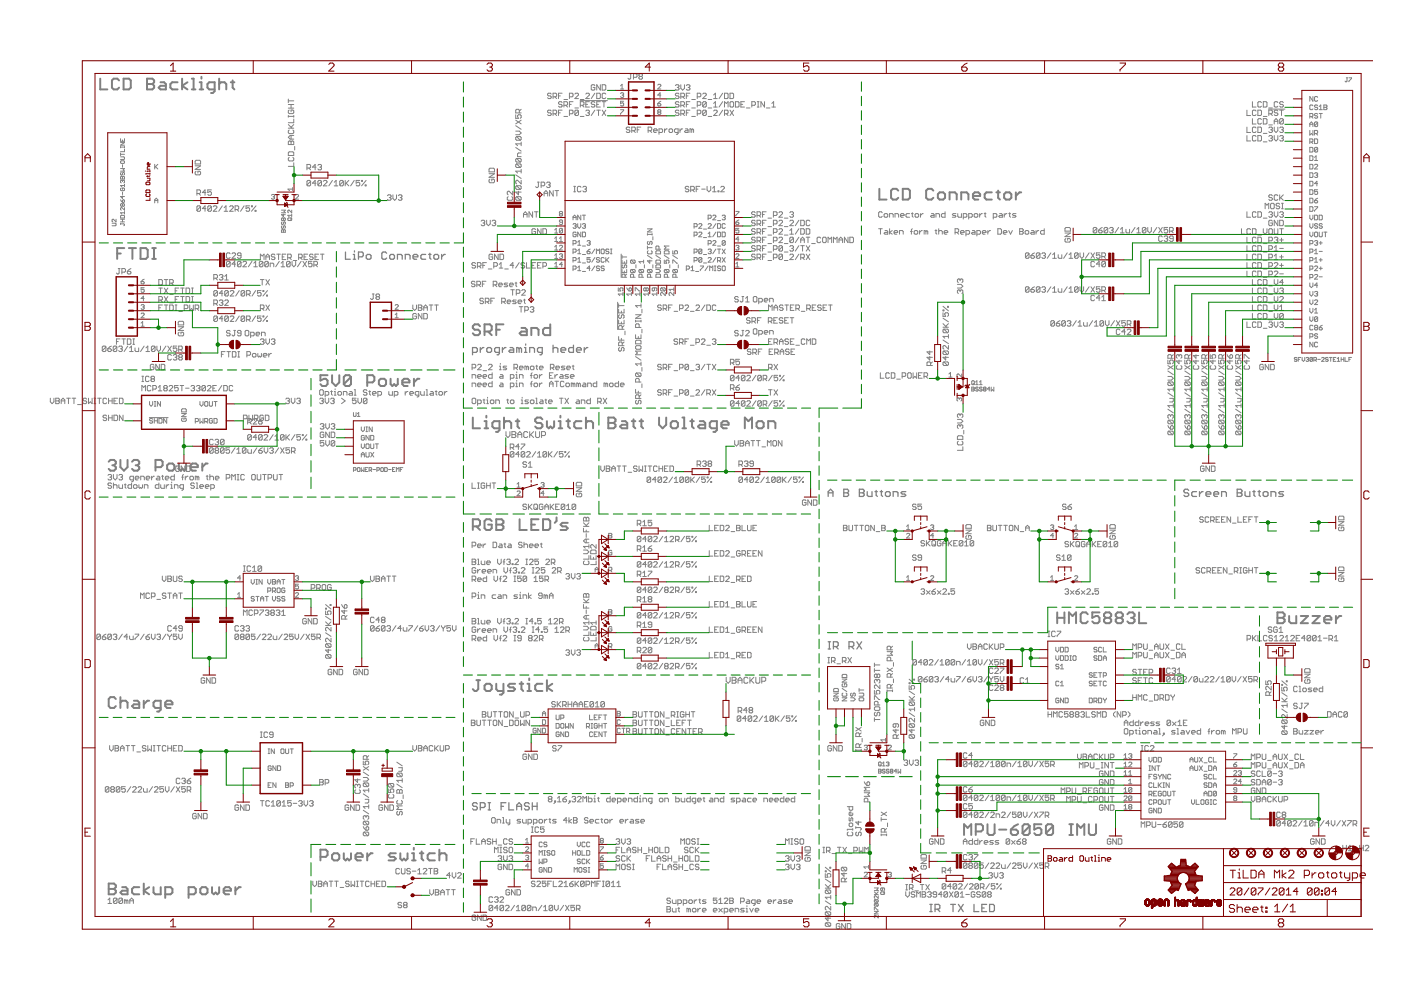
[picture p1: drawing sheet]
<svg xmlns="http://www.w3.org/2000/svg" width="420mm" height="297mm" viewBox="0 0 420 297" stroke-linecap="round" stroke-linejoin="round" font-family="sans-serif">
<g fill="none" stroke="#808080" stroke-width=".59">
<path d="M30.1 23.6v3.2h2.1M35.7 24.1l-.5-.5h-1.1l-.5 .5v2.2l.5 .5h1.1l.5-.5M37.1 23.6h1.6l.5 .5v2.2l-.5 .5h-1.6zM44.1 23.6h1.6l.5 .5v.6l-.5 .5 .5 .5v.6l-.5 .5h-1.6zM44.1 25.2h1.6M48.1 24.7h1.1l.5 .5v1.6h-1.6l-.5-.5 .5-.6h1.6M53.3 24.7h-1.7l-.5 .5v1.1l.5 .5h1.7M54.6 23.6v3.2M56.2 24.7l-1.6 1 1.6 1.1M57.5 26.8h1.1M57.5 23.6h.6v3.2M59.9 26.8h1"/>
<path d="M59.9 24.7h.5v2.1M60.4 23v.6M64.4 26.8h-1.7l-.5-.5v-1.1l.5-.5h1.7v2.6l-.6 .6h-.5M65.7 25.2l.6-.5h1l.6 .5v1.6M65.7 23.6v3.2M69.2 24.7h1.1M69.8 24.1v2.2l.5 .5M263.7 56.6v3.2h2.2M269.4 57.1l-.6-.5h-1l-.6 .5v2.2l.6 .5h1l.6-.5M270.7 56.6h1.7l.5 .5v2.2l-.5 .5h-1.7zM279.9 57.1l-.5-.5h-1.1l-.6 .5v2.2l.6 .5h1.1l.5-.5M281.8 57.7h1.1l.5 .5v1.1l-.5 .5h-1.1l-.5-.5v-1.1z"/>
<path d="M284.8 59.8v-2.1h1.6l.5 .5v1.6M288.3 59.8v-2.1h1.6l.5 .5v1.6M291.8 58.7h2.1v-.5l-.5-.5h-1.1l-.5 .5v1.1l.5 .5h1.1M297.4 57.7h-1.6l-.5 .5v1.1l.5 .5h1.6M298.8 57.7h1.1M299.3 57.1v2.2l.6 .5M301.7 57.7h1l.6 .5v1.1l-.6 .5h-1l-.6-.5v-1.1zM304.7 57.7v2.1M306.3 57.7h-.6l-1 1M35.1 76h1.1M37.3 74.4h-2.2v3.2M38.7 74.4h2.1"/>
<path d="M39.7 74.4v3.2M42.1 74.4h1.7l.5 .5v2.1l-.5 .6h-1.7zM45.7 74.4h1M45.7 77.6h1M46.2 74.4v3.2M144 97.8l-.6-.6h-1.1l-.5 .6v.5l.5 .5h1.1l.6 .6v.5l-.6 .6h-1.1l-.5-.6M145.3 99.4h1.6l.6-.6v-1l-.6-.6h-1.6v3.3M146.4 99.4l1.1 1.1M148.8 98.8h1.1M151 97.2h-2.2v3.3M156.4 98.3h1.1l.5 .5v1.7h-1.6l-.6-.6 .6-.5h1.6M165 97.2v3.3h-1.6l-.5-.6v-1.1l.5-.5h1.6"/>
<path d="M98.2 112.5h-2.1v1.6l1.1-.6h.5l.5 .6v1l-.5 .6h-1.1l-.5-.6M99.6 112.5v2.1l1.1 1.1 1-1.1v-2.1M105.3 113l-.6-.5h-1l-.6 .5v2.1M105.3 113v2.1l-.6 .6h-1l-.6-.6M105.3 113l-2.2 2.1M110.1 114.6h1.6l.6-.5v-1.1l-.6-.5h-1.6v3.2M113.6 114.1l.6-.6h1.1l.5 .6v1l-.5 .6h-1.1l-.6-.6zM117.1 113.5v1.6l.6 .6 .5-.6 .5 .6 .6-.6v-1.6M120.6 114.6h2.2v-.5l-.5-.6h-1.1l-.6 .6v1l.6 .6h1.1M124.1 113.5v2.2M125.8 113.5h-.6l-1.1 1.1M159.3 100.5v-2.2h1.7l.5 .5v1.7"/>
<path d="M32.6 138.4l.5-.5h1.1l.5 .5v.5l-.5 .6M33.7 139.5h.5M34.2 139.5l.5 .5v.5l-.5 .6h-1.1l-.5-.6M36.1 137.9v2.1l1.1 1.1 1-1.1v-2.1M39.6 138.4l.6-.5h1l.6 .5v.5l-.6 .6M40.7 139.5h.5M41.2 139.5l.6 .5v.5l-.6 .6h-1l-.6-.6M50.1 139.5l.6-.6h1.1l.5 .6v1l-.5 .6h-1.1l-.6-.6zM53.6 138.9v1.6l.6 .6 .5-.6 .5 .6 .6-.6v-1.6M60.7 138.9v2.2M62.3 138.9h-.6l-1 1.1M141.8 125.2v3.2h2.2"/>
<path d="M145.3 128.4h1.1M145.3 126.2h.6v2.2M145.9 124.6v.6M149.8 128.4h-1.6l-.5-.6v-1l.5-.6h1.6v2.7l-.5 .6h-.6M151.2 126.8l.5-.6h1.1l.5 .6v1.6M151.2 125.2v3.2M154.7 126.2h1M155.2 125.7v2.1l.5 .6M162.7 125.7l-.6-.5h-1l-.6 .5v.5l.6 .6h1l.6 .5v.5l-.6 .6h-1l-.6-.6M164 126.2v1.6l.6 .6 .5-.6 .5 .6 .6-.6v-1.6M167.5 128.4h1.1M167.5 126.2h.6v2.2"/>
<path d="M168.1 124.6v.6M169.9 126.2h1M170.4 125.7v2.1l.5 .6M174.4 126.2h-1.7l-.5 .6v1l.5 .6h1.7M175.7 126.8l.6-.6h1l.6 .6v1.6M175.7 125.2v3.2M182.4 125.2h1.7l.5 .5v.5l-.5 .6 .5 .5v.5l-.5 .6h-1.7zM182.4 126.8h1.7M186.5 126.2h1.1l.5 .6v1.6h-1.6l-.6-.6 .6-.5h1.6M189.5 126.2h1M190 125.7v2.1l.5 .6M191.8 126.2h1.1"/>
<path d="M192.3 125.7v2.1l.6 .6M197.7 125.2v2.1l1 1.1 1.1-1.1v-2.1M201.1 126.8l.6-.6h1.1l.5 .6v1l-.5 .6h-1.1l-.6-.6zM204.7 128.4h1M204.7 125.2h.5v3.2M207 126.2h1.1M207.5 125.7v2.1l.6 .6M209.9 126.2h1l.6 .6v1.6h-1.6l-.6-.6 .6-.5h1.6M215 128.4h-1.6l-.5-.6v-1l.5-.6h1.6v2.7l-.5 .6h-.6M216.3 127.3h2.2v-.5l-.5-.6h-1.1l-.6 .6v1l.6 .6h1.1M223.4 128.4v-3.2l1.1 1 1-1v3.2M226.9 126.8l.5-.6h1.1l.5 .6v1l-.5 .6h-1.1l-.5-.6z"/>
<path d="M230.4 128.4v-2.2h1.6l.5 .6v1.6M46.6 140h1.6l.6-.5v-1.1l-.6-.5h-1.6v3.2M57.1 140h2.2v-.5l-.5-.6h-1.1l-.6 .6v1l.6 .6h1.1M141.8 157.8h1.6l.6-.6v-1l-.6-.6h-1.6v3.3M142.9 157.8l1.1 1.1M147.5 156.2l-.6-.6h-1l-.6 .6v2.1l.6 .6h1l.6-.6v-1.1h-1.1M148.8 155.6h1.6l.6 .6v.5l-.6 .5 .6 .6v.5l-.6 .6h-1.6zM148.8 157.2h1.6M155.8 155.6v3.3h2.2M159.3 157.2h1.1M161.5 155.6h-2.2v3.3h2.2M162.9 155.6h1.6l.5 .6v2.1l-.5 .6h-1.6z"/>
<path d="M166.9 155.1v1.1l-.5 .5M170.3 156.7h-1.6l-.6 .5 .6 .6h1l.6 .5-.6 .6h-1.6M317.1 185.2h2.1M317.1 183.6v3.2M319.2 183.6v3.2M320.6 186.8v-3.2l1 1 1.1-1v3.2M326.2 184.1l-.5-.5h-1.1l-.5 .5v2.2l.5 .5h1.1l.5-.5M329.7 183.6h-2.1v1.6l1.1-.6h.5l.5 .6v1.1l-.5 .5h-1.1l-.5-.5M331.6 185.2l-.5-.6v-.5l.5-.5h1.1l.5 .5v.5l-.5 .6M331.6 185.2l-.5 .5v.6l.5 .5h1.1l.5-.5v-.6l-.5-.5M331.6 185.2h1.1M335.1 185.2l-.5-.6v-.5l.5-.5h1.1l.5 .5v.5l-.5 .6"/>
<path d="M335.1 185.2l-.5 .5v.6l.5 .5h1.1l.5-.5v-.6l-.5-.5M335.1 185.2h1.1M338.1 184.1l.5-.5h1.1l.6 .5v.5l-.6 .6M339.2 185.2h.5M339.7 185.2l.6 .5v.6l-.6 .5h-1.1l-.5-.5M341.6 183.6v3.2h2.2M383.1 183.6h1.6l.6 .5v.5l-.6 .6 .6 .5v.6l-.6 .5h-1.6zM383.1 185.2h1.6M386.6 184.6v1.7l.5 .5h1.6v-2.2M390.1 184.6h2.2l-2.2 2.2h2.2M393.6 184.6h2.2l-2.2 2.2h2.2M397.1 185.7h2.2v-.5l-.6-.6h-1l-.6 .6v1.1l.6 .5h1"/>
<path d="M400.6 184.6v2.2M402.3 184.6h-.6l-1.1 1.1M34.7 209.5l-.5-.5h-1.1l-.5 .5v2.1l.5 .6h1.1l.5-.6M36.1 209v3.2M36.1 210.6l.5-.6h1.1l.5 .6v1.6M40.2 210h1l.6 .6v1.6h-1.6l-.6-.6 .6-.5h1.6M43.1 210v2.2M44.7 210h-.5l-1.1 1.1M48.2 212.2h-1.6l-.6-.6v-1l.6-.6h1.6v2.7l-.6 .6h-.5M49.6 211.1h2.1v-.5l-.5-.6h-1.1l-.5 .6v1l.5 .6h1.1M142.9 203.9h1.1M143.4 203.9v2.7l-.5 .5h-.6l-.5-.5"/>
<path d="M145.3 205.5l.6-.5h1l.6 .5v1.1l-.6 .5h-1l-.6-.5zM148.8 205v1.6l.6 .5h1.6M151 205v2.6l-.6 .6h-.5M154.5 205h-1.6l-.6 .5 .6 .5h1l.6 .6-.6 .5h-1.6M155.8 205h1.1M156.4 204.4v2.2l.5 .5M158.2 207.1h1.1M158.2 205h.5v2.1M158.7 203.3v.6M162.7 205h-1.6l-.6 .5v1.1l.6 .5h1.6M164 203.9v3.2M165.6 205l-1.6 1 1.6 1.1"/>
<path d="M96.1 256.8h1.6l.5-.5v-1.1l-.5-.5h-1.6v3.2M99.6 256.3l.5-.5h1.1l.5 .5v1.1l-.5 .5h-1.1l-.5-.5zM103.1 255.8v1.6l.6 .5 .5-.5 .5 .5 .6-.5v-1.6M106.6 256.8h2.2v-.5l-.6-.5h-1.1l-.5 .5v1.1l.5 .5h1.1M110.1 255.8v2.1M111.7 255.8h-.5l-1.1 1M118.7 255.8h-1.6l-.6 .5 .6 .5h1.1l.5 .6-.5 .5h-1.7M120.1 255.8v1.6l.5 .5 .5-.5 .6 .5 .5-.5v-1.6M123.6 257.9h1.1M123.6 255.8h.5v2.1M124.1 254.1v.6M125.9 255.8h1.1"/>
<path d="M126.4 255.2v2.2l.6 .5M130.4 255.8h-1.6l-.6 .5v1.1l.6 .5h1.6M131.8 256.3l.5-.5h1.1l.5 .5v1.6M131.8 254.7v3.2M289.1 250.3v-3.2l1.1 1 1.1-1v3.2M292.6 249.2h1.6l.6-.5v-1.1l-.6-.5h-1.6v3.2M296.1 247.1v2.6l.6 .6h1.1l.5-.6v-2.6M299.6 248.7h2.2M303.1 248.7h1.7l.5 .5v.5l-.5 .6h-1.1l-.6-.6zM305.3 247.1l-1.1 .5-1.1 1.1M308.8 247.6l-.5-.5h-1.1l-.5 .5v2.1M308.8 247.6v2.1l-.5 .6h-1.1l-.5-.6"/>
<path d="M308.8 247.6l-2.1 2.1M312.3 247.1h-2.1v1.6l1-.6h.6l.5 .6v1l-.5 .6h-1.1l-.5-.6M315.8 247.6l-.5-.5h-1.1l-.5 .5v2.1M315.8 247.6v2.1l-.5 .6h-1.1l-.5-.6M315.8 247.6l-2.1 2.1M320.7 247.1h1.1M320.7 250.3h1.1M321.2 247.1v3.2M323 250.3v-3.2l1.1 1 1.1-1v3.2M326.5 247.1v2.6l.6 .6h1l.6-.6v-2.6M32.6 264.8h1.6l.5 .6v.5l-.5 .5 .5 .6v.5l-.5 .6h-1.6zM32.6 266.4h1.6"/>
<path d="M36.6 265.9h1.1l.5 .5v1.7h-1.6l-.5-.6 .5-.5h1.6M41.8 265.9h-1.6l-.6 .5v1.1l.6 .6h1.6M43.1 264.8v3.3M44.7 265.9l-1.6 1.1 1.6 1.1M46 265.9v1.6l.6 .6h1.6v-2.2M49.6 268.1h1.6l.5-.6v-1.1l-.5-.5h-1.6v3.2M56.6 268.1h1.6l.5-.6v-1.1l-.5-.5h-1.6v3.2M60.1 266.4l.5-.5h1.1l.5 .5v1.1l-.5 .6h-1.1l-.5-.6zM63.6 265.9v1.6l.5 .6 .6-.6 .5 .6 .5-.6v-1.6M67.1 267h2.1v-.6l-.5-.5h-1.1l-.5 .5v1.1l.5 .6h1.1M70.6 265.9v2.2M72.2 265.9h-.5l-1.1 1.1"/>
</g>
<g fill="none" stroke="#808080" stroke-width=".3">
<path d="M86.5 32.4h1.6M86.5 29.7v1.1M86.5 34.6v.5M86.5 38.4h1.6M86.5 37.3l1.1 1.1M86.5 34.9h1.6M86.5 31.3h1.6M86.5 30.2h1.6M86.7 33l-.2 .2v.6l.2 .3h1.1l.3-.3v-.6l-.3-.2h-.5v.5M86.7 39l-.2 .2v.6l.2 .2h1.1l.3-.2v-.6l-.3-.2M87.3 31.3v1.1M88.1 34.6v.5"/>
<path d="M88.1 35.7v1.1h-1.6M88.1 37.3l-.8 .8M154.7 34.4v1.1h.8l-.3-.6 .3-.5h.5l.3 .3v.5l-.3 .3M154.7 39.3h1l.6 .6-.6 .5h-1M154.7 37.7l1.6 1.1M154.7 36l1.6 1.1M155.7 33.8v-.8l-.2-.2h-.6l-.2 .2v.8h1.6M156.3 36l-1.6 1.1M156.3 32.8l-.6 .5M165.3 28.2l-.3-.3h-.5l-.3 .3 .3 .5h.5l.3 .3-.3 .5h-.5l-.3-.2M165.3 33.3l-.3-.3h-.5l-.3 .3 .3 .5h.5l.3 .3-.3 .5h-.5l-.3-.2M165.9 29h.8l.2-.3v-.5l-.2-.3h-.8v1.6"/>
<path d="M165.9 34.1h.8l.2-.3v-.5l-.2-.3h-.8v1.6M166.4 29l.5 .5M166.4 34.1l.5 .5M167.5 33.8h.5M167.5 28.7h.5M168.6 30.7l-.3-.2h-.5l-.3 .2 .3 .6h.5l.3 .3-.3 .5h-.5l-.3-.3M168.6 27.9h-1.1v1.6M168.6 33h-1.1v1.6M169.1 31.6h.8l.3-.3v-.6l-.3-.2h-.8v1.6M169.1 34.9h1.1M169.1 29.8h1.1M169.7 31.6l.5 .5"/>
<path d="M170.8 29h.8l.3-.3v-.5l-.3-.3h-.8v1.6M170.8 34.1h.8l.3-.3v-.5l-.3-.3h-.8v1.6M170.8 31.3h.5M171.9 30.5h-1.1v1.6M172.4 28.2l.3-.3h.5l.3 .3v.3l-1.1 1h1.1M172.4 32.4h1.1M173.5 33.3v1.1l-.3 .2h-.5l-.3-.2M173.5 33.3l-.3-.3h-.5l-.3 .3v1.1M173.5 33.3l-1.1 1.1M174 30.2h8.2M174 31.6h.9l.2-.3v-.6l-.2-.2h-.9v1.6M174 34.9h1.1"/>
<path d="M174 29.8h1.1M174.6 31.6l.5 .5M175.7 33.3l.3-.3h.5l.3 .3-.3 .5M175.7 28.2l.3-.3h.5l.3 .3v.3l-1.1 1h1.1M175.7 31.3h.5M176.2 33.8h.3M176.5 33.8l.3 .3-.3 .5h-.5l-.3-.2M176.8 30.5h-1.1v1.6h1.1M178.4 25.7l-.3-.3h-.5l-.3 .3v1.1l.3 .2h.5l.3-.2v-.6h-.5M178.4 30.7l-.3-.2h-.5l-.3 .2 .3 .6h.5l.3 .3-.3 .5h-.5l-.3-.3M178.4 27.9l-1.1 1.6M178.4 33l-1.1 1.6"/>
<path d="M179 27.9h.8l.2 .3v1.1l-.2 .2h-.8zM179 31.3h.5M179 33h1M179.5 33v1.6M180 25.4v1.6l-1-1.6v1.6M180 30.5h-1v1.6h1M180.6 25.4h.8l.3 .3v1.1l-.3 .2h-.8zM180.6 30.5h1.1M180.6 33l1.1 1.6M181.1 30.5v1.6M181.7 28.2l-.3-.3h-.5l-.3 .3v1.1l.3 .2h.5l.3-.2M181.7 33l-1.1 1.6"/>
<path d="M186.1 32.9h.9l-.9 1.4M186.1 28l.7-.2 .2 .2-.2 .5M186.1 25.7l.5-.4v1.4M186.1 26.7h.9M186.6 28.5h.2M186.8 28.5l.2 .2-.2 .5-.7-.2M187 30.4h-.9v.7l.7-.3 .2 .7-.2 .2-.7-.2M188.9 22.1h.5M188.9 38.4l-.3-.3h-.5l-.3 .3 .3 .5h.5l.3 .3-.3 .5h-.5l-.3-.2M189.1 22.1v1.4l-.2 .2-.6-.2M189.5 39.2h.8l.2-.3v-.5l-.2-.3h-.8v1.6M190 23.2h.8l.3-.3v-.5l-.3-.3h-.8v1.6"/>
<path d="M190 39.2l.5 .5M191.1 38.9h.5M191.9 22.9l-.3-.3 .3-.5h.5l.3 .3-.3 .5M191.9 22.9l-.3 .3 .3 .5h.5l.3-.2-.3-.6M191.9 22.9h.5M192.2 38.1h-1.1v1.6M194.4 39.2h.8l.3-.3v-.5l-.3-.3h-.8v1.6M194.9 39.2l.6 .5M196 39.2h1.1l-.3-.6h-.5l-.3 .3v.6l.3 .2h.5M197.3 25.5l.2-.2 .7 .2-.9 1.2h.9M197.3 31.1h.7l.2 .4-.7 .2zM197.5 33.6l-.2-.2 .2-.5 .7 .2-.2 .5"/>
<path d="M197.5 33.6l-.2 .2 .2 .5 .7-.2-.2-.5M197.5 33.6h.5M197.6 39.7h.9l.2-.2v-.6l-.2-.3h-.9v1.7M198.2 28.5h-.9l.7-.7v1.4M198.2 30.4l-.9 .7M199.3 38.6v1.1M200.1 38.6h-.3l-.5 .6M200.9 38.6h.5l.3 .3v.6l-.3 .2h-.5l-.3-.2v-.6zM202.5 25.7l.3-.3h.6l.2 .3-.2 .5M203.1 26.2h.3M203.4 39.7h-.9l-.2-.2v-.6l.2-.3h.9v1.4l-.6 .3M203.4 26.2l.2 .3-.2 .5h-.6l-.3-.2"/>
<path d="M203.6 30.7l-.2-.2h-.6l-.3 .2 .3 .6h.6l.2 .3-.2 .5h-.6l-.3-.3M203.6 33.3l-.2-.3h-.6l-.3 .3 .3 .5h.6l.2 .3-.2 .5h-.6l-.3-.2M203.6 28.2l-.2-.3h-.6l-.3 .3 .3 .5h.6l.2 .3-.2 .5h-.6l-.3-.2M203.9 38.6v1.1M204.2 34.1h.8l.3-.3v-.5l-.3-.3h-.8v1.6M204.2 31.6h.8l.3-.3v-.6l-.3-.2h-.8v1.6M204.2 25.4v1.1l.5 .5 .6-.5v-1.1M204.2 29h.8l.3-.3v-.5l-.3-.3h-.8v1.6M204.7 38.6h-.3l-.5 .6M204.7 34.1l.6 .5M204.7 31.6l.6 .5M204.7 29l.6 .5"/>
<path d="M205.5 38.6h.6l.3 .3v.8h-.9l-.2-.2 .2-.3h.9M205.8 25.7l.3-.3h.5l.3 .3-.3 .5M205.8 33.8h.6M205.8 31.3h.6M205.8 28.7h.6M206.4 26.2h.2M206.6 26.2l.3 .3-.3 .5h-.5l-.3-.2M206.9 27.9h-1.1v1.6M206.9 30.5h-1.1v1.6M206.9 33h-1.1v1.6M207.5 38.9l-.6-.3v1.1M207.5 38.9v.8"/>
<path d="M207.5 38.9l.2-.3 .3 .3v.8M207.5 34.9h1M207.5 32.4h1M207.5 29.8h1M209.1 29h.8l.3-.3v-.5l-.3-.3h-.8v1.6M209.1 31.6h.8l.3-.3v-.6l-.3-.2h-.8v1.6M209.1 34.1h.8l.3-.3v-.5l-.3-.3h-.8v1.6M210.7 28.2l.3-.3h.5l.3 .3v.3l-1.1 1h1.1M211.8 30.7v1.1l-.3 .3h-.5l-.3-.3M211.8 33.3v1.1l-.3 .2h-.5l-.3-.2M211.8 30.7l-.3-.2h-.5l-.3 .2v1.1M211.8 33.3l-.3-.3h-.5l-.3 .3v1.1"/>
<path d="M211.8 33.3l-1.1 1.1M211.8 30.7l-1.1 1.1M212.4 34.9h1M212.4 32.4h1M212.4 29.8h1M214 32.1h1.1M214 29.5h1.1M214 33.3l.3-.3h.5l.3 .3v.2l-1.1 1.1h1.1M214 31l.5-.5v1.6M214 28.5l.5-.6v1.6M216.7 33l-1.1 1.6M216.7 30.5l-1.1 1.6"/>
<path d="M216.7 27.9l-1.1 1.6M217.3 27.9h.8l.3 .3v1.1l-.3 .2h-.8zM217.3 34.1h.8l.3-.3v-.5l-.3-.3h-.8v1.6M217.3 32.1v-1.6l.5 .5 .6-.5v1.6M217.8 34.1l.6 .5M218.9 30.7l.3-.2h.5l.3 .2v1.1l-.3 .3h-.5l-.3-.3zM218.9 27.9h.8l.3 .3v1.1l-.3 .2h-.8zM218.9 33l1.1 1.6M220 33l-1.1 1.6M220.6 30.5h.8l.2 .2v1.1l-.2 .3h-.8zM222.2 31.3h.5M223.3 30.5h-1.1v1.6h1.1"/>
<path d="M223.8 32.4h1.1M225.5 31.6h.8l.2-.3v-.6l-.2-.2h-.8v1.6M227.1 32.1h.5M227.1 30.5h.5M227.4 30.5v1.6M229.3 30.5v1.6l-1.1-1.6v1.6M229.8 32.4h1.1M231.5 31l.5-.5v1.6M231.5 32.1h1.1M374 33v1.6h1.1M374 38.1v1.6h1.1M375.6 30.5v1.6h1.1"/>
<path d="M375.6 35.6v1.6h1.1M376.7 33.3l-.3-.3h-.5l-.3 .3v1.1l.3 .2h.5l.3-.2M376.7 38.4l-.3-.3h-.5l-.3 .3v1.1l.3 .2h.5l.3-.2M377.2 38.1h.8l.3 .3v1.1l-.3 .2h-.8zM377.2 33h.8l.3 .3v1.1l-.3 .2h-.8zM378.3 30.7l-.3-.2h-.5l-.3 .2v1.1l.3 .3h.5l.3-.3M378.3 35.8l-.3-.2h-.5l-.3 .2v1.1l.3 .3h.5l.3-.3M378.9 30.5h.8l.3 .2v1.1l-.3 .3h-.8zM378.9 35.6h.8l.3 .2v1.1l-.3 .3h-.8zM378.9 34.9h1.1M378.9 40h1.1M380.4 32.7h4.9"/>
<path d="M380.5 34.1h.8l.3-.3v-.5l-.3-.3h-.8v1.6M380.5 38.4l.3-.3h.5l.3 .3-.3 .5M380.5 32.4h1.1M380.5 37.4h1.1M381 38.9h.3M381 34.1l.6 .5M381.3 38.9l.3 .3-.3 .5h-.5l-.3-.2M382.1 37.2v-1.1l.6-.5 .5 .5v1.1M382.1 38.1v1.1l.6 .5 .5-.5v-1.1M382.1 36.4h1.1M383.2 33.3l-.3-.3h-.5l-.3 .3 .3 .5h.5l.3 .3-.3 .5h-.5l-.3-.2M383.2 30.7l-.3-.2h-.5l-.3 .2v1.1l.3 .3h.5l.3-.3"/>
<path d="M383.8 38.4l.2-.3h.6l.3 .3-.3 .5M383.8 33h1.1M384.3 38.9h.3M384.3 33v1.6M384.6 38.9l.3 .3-.3 .5h-.6l-.2-.2M384.9 35.8l-1.1 1.1M384.9 30.7l-.3-.2h-.6l-.2 .2v.3l.2 .3h.6l.3 .5-.3 .3h-.6l-.2-.3M384.9 35.8l-.3-.2h-.6l-.2 .2v1.1M384.9 35.8v1.1l-.3 .3h-.6l-.2-.3M392.8 34.9h.7l.2-.7-.2-.2h-.7v1.4M392.8 38v-1l.5-.4 .4 .4v1M392.8 39.1v1.4l.5-.5 .4 .5v-1.4"/>
<path d="M392.8 37.3h.9M393.3 34.9l.4 .5M393.7 28.9v1.4l-.9-1.4v1.4M393.7 31.7l-.2-.2-.7 .2v.9l.2 .3 .7-.3M395.2 29.2l-.3-.3-.7 .3v.9l.3 .2 .7-.2M395.2 34.2l-.3-.2-.7 .2 .3 .5 .7 .2-.3 .5-.7-.2M395.2 36.8v.9l-.3 .3-.7-.3M395.2 36.8l-1 .9M395.2 31.7l-.3-.2-.7 .2 .3 .5 .7 .2-.3 .5-.7-.3M395.2 36.8l-.3-.2-.7 .2v.9M395.6 32.9h1M395.6 31.9l.5-.4v1.4"/>
<path d="M395.6 34h1M396.1 34v1.4M397 31.5h.7l.3 .2-.3 .5 .3 .4-.3 .3h-.7zM397 32.2h.7M403.8 23.3h.4M404 23.3v1l-.2 .2-.4-.2M404.5 23.3h.8l-.8 1.2M36.2 47h.9l.2 .2-.2 .6h-.9M36.2 48.4l.9-.2 .2 .6-.2 .2h-.7zM36.2 59.9l.5 .8M36.2 50.5h1.1l-.4 .4 .4 .4h-1.1M36.2 53.1l.9-.2 .2 .2v.6h-1.1z"/>
<path d="M36.2 41.6v.8h1.1v-.8M36.2 43.9v.4M36.2 45.8v.8M36.2 46.2h1.1M36.2 44.1h1.1M36.2 42.7h1.1l-1.1 .8h1.1M36.4 51.7l-.2 .6 .4 .2 .1-.6 .4-.2 .2 .2-.2 .6M36.4 56.4l-.2 .2 .2 .5 .9-.1-.2-.6h-.4v.4M36.7 54.2l-.1-.2-.4 .2 .2 .6M36.7 42v.4M36.7 49.4v.7M36.7 53.1v.6"/>
<path d="M36.7 54.2v.2M36.7 57.6v.7M36.7 58.7v.8l-.5-.6h1.1M36.7 54.2l.2-.2 .4 .2-.2 .6M36.9 59.9l.4 .2-.2 .6h-.4zM37.3 55.6h-1.1l.4 .4M37.3 43.9v.4M37.3 44.7v.8h-1.1M37.3 55.2v.8M46.4 49.3v1.4M46.6 50l.7 .7M47.3 49.3l-.9 .9"/>
<path d="M58.5 49.7h1.7l-1.7 1.1h1.7M58.8 48h1.1l.3 .3v.8h-1.7v-.8zM58.8 51.3l-.3 .3v.5l.3 .3h1.1l.3-.3v-.5l-.3-.3h-.5v.6M59.1 58h.8l.2-.3v-.5l-.2-.3h-.8v1.6M59.6 58l.5 .5M61.8 57.7h-1.1l.8-.8v1.6M63.4 56.9h-1.1v.8l.8-.3 .3 .3v.6l-.3 .2h-.5l-.3-.2M81.4 58.5l.7-.2 .2 .2-.2 .5M81.9 59h.2M82.1 59l.2 .2-.2 .5-.7-.2M86.5 45.8l.2-.3h1.1l.3 .3v.8h-1.6zM86.5 42.5l.2-.3 .6 .3 .5-.3 .3 .3v.8h-1.6z"/>
<path d="M86.7 47.2l-.2 .2v.6l.2 .2h1.1l.3-.2v-.6l-.3-.2M87.3 40.6v1.1M87.3 42.5v.8M87.8 56.7h-1.4l.4 .4M87.8 56.2v.9M88.1 48.8v1.1h-1.6M88.1 40.6h-1.1l-.5 .5 .5 .6h1.1M88.4 43.9v1.1M88.6 58.5l.2-.2 .7 .2-.9 1.2h.9M92.1 50.4h.8l.3-.3v-.5l-.3-.3h-.8v1.6M92.6 50.4l.6 .5M93.2 54.4l-.3-.3h-.6l-.2 .3v1"/>
<path d="M93.2 54.4v1l-.3 .3h-.6l-.2-.3M93.2 54.4l-1.1 1M94.8 50.1h-1.1l.8-.8v1.6M94.8 54.9h-1.1l.8-.8v1.6M95.3 49.6l.3-.3h.6l.2 .3-.2 .5M95.9 50.1h.3M96.2 50.1l.2 .3-.2 .5h-.6l-.3-.2M96.4 54.4l-.2-.3h-.6l-.3 .3v1M96.4 54.4v1l-.2 .3h-.6l-.3-.3M96.4 54.4l-1.1 1M97 54.4l.2-.3h.6l.3 .3v.2l-1.1 1.1h1.1M99.7 54.1l-1.1 1.6"/>
<path d="M100.2 55.7h1.1M100.2 54.6l.6-.5v1.6M103 54.4v1l-.3 .3h-.5l-.3-.3M103 54.4l-.3-.3h-.5l-.3 .3v1M103 54.4l-1.1 1M103.5 54.1v1.6M103.8 54.9l.8 .8M104.6 54.1l-1.1 1.1M106.2 54.1l-1 1.6M107.9 54.1h-1.1v.8l.5-.3 .6 .3v.5l-.3 .3h-.5l-.3-.3M108.4 54.1h.3v.3h-.3zM109.5 55.4h.3v.3h-.3z"/>
<path d="M109.8 54.1l-1.4 1.6M116.2 58.7l.3-.3h.5l.3 .3-.3 .5M116.7 59.2h.3M117 59.2l.3 .3-.3 .5h-.5l-.3-.2M117.8 58.4v1.1l.6 .5 .5-.5v-1.1M119.5 58.7l.2-.3h.6l.2 .3-.2 .5M120 59.2h.3M120.3 59.2l.2 .3-.2 .5h-.6l-.2-.2M146.7 52.1h1.6l-1.6 1h1.6M146.9 50.4h1.1l.3 .3v.8h-1.6v-.8zM146.9 53.7l-.2 .3v.5l.2 .3h1.1l.3-.3v-.5l-.3-.3h-.5v.6M152.4 58.9l-.3 .3v.6l.3 .2h1.1l.3-.2v-.6l-.3-.3"/>
<path d="M153.8 57.3v1.1l-1.1-1.1-.6 .3v.5l.3 .3M154.7 52.4l1.6 1.1M154.7 44.2l1.6 1.1M154.9 40.9h1.1l.3 .3v.6l-.3 .2M154.9 47.5h1.1l.3 .3v.5l-.3 .3M154.9 49.1h1.1l.3 .3v.5l-.3 .3M154.9 55.7h1.1l.3 .2v.6l-.3 .3M154.9 58.9h1.1l.3 .3v.6l-.3 .2M154.9 58.9l-.2 .3v.6l.2 .2h1.1M154.9 40.9l-.2 .3v.6l.2 .2h1.1M154.9 47.5l-.2 .3v.5l.2 .3h1.1M154.9 49.1l-.2 .3v.5l.2 .3h1.1"/>
<path d="M154.9 55.7l-.2 .2v.6l.2 .3h1.1M154.9 58.9l1.1 1.1M154.9 55.7l1.1 1.1M154.9 49.1l1.1 1.1M154.9 47.5l1.1 1.1M154.9 40.9l1.1 1.1M155.5 57.3v1.1l-.8-.8h1.6M156.3 45.8h-.8l-.3 .3v.8h1.1M156.3 42.6v1.1M156.3 50.8v1.1M156.3 54v1.1l-1.1-1.1-.5 .3v.5l.2 .3M156.3 51.3h-1.6l.5 .6"/>
<path d="M156.3 43.1h-1.6l.5 .6M161.2 54.6h.5M161.5 54.6v1.3l-.3 .3-.6-.3M162.3 55.7h.8l.3-.3v-.5l-.3-.3h-.8v1.6M163.2 58.8v-1.1l.5-.6 .6 .6v1.1M163.2 58h1.1M163.9 54.9l.3-.3h.5l.3 .3-.3 .5M164.5 55.4h.2M164.7 55.4l.3 .3-.3 .5h-.5l-.3-.3M165.9 57.1v1.7l-1.1-1.7v1.7M166.5 57.1h1M167 57.1v1.7"/>
<path d="M172.1 55.9h.5M172.1 57.5h.5M172.3 55.9v1.6M174.2 56.1l-.2-.2h-.6l-.2 .2v1.1l.2 .3h.6l.2-.3M174.8 56.1l.3-.2h.5l.3 .2-.3 .6M175.3 56.7h.3M175.6 56.7l.3 .3-.3 .5h-.5l-.3-.3M206.6 56.1l-.3-.2h-.5l-.3 .2 .3 .6h.5l.3 .3-.3 .5h-.5l-.3-.3M207.1 57h.9l.2-.3v-.6l-.2-.2h-.9v1.6M207.7 57l.5 .5M208.8 56.7h.5M209.9 55.9h-1.1v1.6"/>
<path d="M210.4 56.7h1.1M212 55.9v1.1l.6 .5 .5-.5v-1.1M213.7 57.5h1.1M213.7 56.4l.5-.5v1.6M215.3 57.2h.3v.3h-.3zM216.2 56.1l.2-.2h.6l.2 .2v.3l-1 1.1h1M374 40.6v1.6h1.1M376.7 40.9l-.3-.3h-.5l-.3 .3v1.1l.3 .2h.5l.3-.2M377.2 40.6h.8l.3 .3v1.1l-.3 .2h-.8zM378.9 42.5h1.1M380.5 40.9l.3-.3h.5l.3 .3-.3 .5M381 41.4h.3"/>
<path d="M381.3 41.4l.3 .3-.3 .5h-.5l-.3-.2M381.6 58.7l-.3-.3h-.5l-.3 .5 .3 .3h.5l.3 .6-.3 .2h-.5l-.3-.2M382.1 40.6v1.1l.6 .5 .5-.5v-1.1M383.2 58.7l-.3-.3h-.5l-.3 .3v1.1l.3 .2h.5l.3-.2M383.8 58.4v1.6M383.8 40.9l.2-.3h.6l.3 .3-.3 .5M384 59.2l.9 .8M384.3 41.4h.3M384.6 41.4l.3 .3-.3 .5h-.6l-.2-.2M384.9 58.4l-1.1 1.1M392.8 42.6h.7l.2-.7-.2-.3h-.7v1.4M392.8 51.8h.7l.2 .2v1l-.2 .2h-.7z"/>
<path d="M392.8 44.2h.7l.2 .2v.9l-.2 .3h-.7zM392.8 46.7h.7l.2 .2v1l-.2 .2h-.7zM392.8 49.3h.7l.2 .2v.9l-.2 .3h-.7zM392.8 54.3h.7l.2 .3v.9l-.2 .2h-.7zM392.8 56.9h.7l.2 .2v.9l-.2 .3h-.7zM392.8 59.4h.7l.2 .2v1l-.2 .2h-.7zM393.3 42.6l.4 .4M394.2 41.6h.7l.3 .3v.9l-.3 .2h-.7zM394.2 47.2l.5-.5v1.4M394.2 40h.7l.3-.2-.3-.7h-.7v1.4M394.2 49.5l.3-.2 .7 .2-1 1.2h1M394.2 52l.7-.2 .3 .2-.3 .5"/>
<path d="M394.2 48.1h1M394.7 52.5h.2M394.7 40l.5 .5M394.9 52.5l.3 .2-.3 .5-.7-.2M395.2 44.4l-1 .9M395.2 56.9h-1v.7l.7-.3 .3 .7-.3 .3-.7-.3M395.2 44.4l-.3-.2-.7 .2v.9M395.2 44.4v.9l-.3 .3-.7-.3M395.2 55h-1l.7-.7v1.4M395.2 59.4l-1 .7M33.6 66.9h1l.2 .2-.2 .6h-1M34.8 65.7v.8l-.8-.8-.4 .2 .2 .6"/>
<path d="M36.2 64.7l.9-.1 .2 .1v.6h-1.1zM36.2 67.1h.9l.2 .2-.2 .4M36.2 66.9v.4M36.2 66.5h1.1M36.2 65.7h1.1M36.7 61.3l.2-.3 .4 .3-.2 .5-.4-.2M36.7 61.3v.3M36.7 65.7v.8M36.7 61.3l-.1-.3-.4 .3 .2 .5 .3-.2M37.3 62.2v.8l-.9-.8-.2 .2 .2 .6M37.3 63.4v.8M37.3 63.8h-1.1l.4 .4"/>
<path d="M46.4 60.8v-.9l.5-.5 .4 .5v.9M46.4 60.1h.9M60.1 62l-.2-.3h-.6l-.2 .3v1.1M60.1 62v1.1l-.2 .2h-.6l-.2-.2M60.1 62l-1 1.1M61.8 62.5h-1.1l.8-.8v1.6M63.4 62l-.3-.3h-.5l-.3 .3v1.1M63.4 62v1.1l-.3 .2h-.5l-.3-.2M63.4 62l-1.1 1.1M64 62l.2-.3h.6l.2 .3v.3l-1 1h1M66.7 61.7l-1.1 1.6M67.2 62.3l.6-.6v1.6"/>
<path d="M67.2 63.3h1.1M68.9 62l.2-.3h.6l.3 .3v.3l-1.1 1h1.1M69 76.1l-.3-.3h-.5l-.3 .3v1.1l.3 .2h.5l.3-.2M69 78.6l-.3-.3h-.5l-.3 .3v1.1M69 78.6v1.1l-.3 .3h-.5l-.3-.3M69 78.6l-1.1 1.1M69.6 76.1l.2-.3h.6l.3 .3v.2l-1.1 1.1h1.1M70.5 62.8h.8l.3-.3v-.5l-.3-.3h-.8v1.6M70.7 79.2h-1.1l.8-.9v1.7M71.1 62.8l.5 .5M72.3 78.6v1.1l-.3 .3h-.5l-.3-.3M72.3 78.6l-.3-.3h-.5l-.3 .3v1.1"/>
<path d="M72.3 76.6h-.8l-.3-.3 .3-.5h.5l.3 .3v1.1l-.3 .2h-.5l-.3-.2M72.3 78.6l-1.1 1.1M72.9 78.6l.2-.3h.6l.2 .3v.3l-1 1.1h1M73.2 61.7l-1.1 1.6M74.9 61.7h-1.1v.8l.5-.2 .6 .2v.6l-.3 .2h-.6l-.2-.2M75.4 61.7h.3v.3h-.3zM75.6 78.3l-1.1 1.7M76.1 80h1.1M76.1 78.9l.6-.6v1.7M76.5 63.1h.3v.2h-.3zM76.8 61.7l-1.4 1.6M78.1 77.8v-1.6l.5 .5 .6-.5v1.6"/>
<path d="M78.8 78.6l-.2-.3h-.6l-.2 .3v1.1M78.8 78.6v1.1l-.2 .3h-.6l-.2-.3M78.8 78.6l-1 1.1M79.7 77h1.1M79.7 77.8v-1.1l.6-.5 .5 .5v1.1M80.5 78.6l-.3-.3h-.5l-.3 .3v1.1M80.5 78.6v1.1l-.3 .3h-.5l-.3-.3M80.5 78.6l-1.1 1.1M81 80v-1.1h.9l.2 .3v.8M82.4 76.5l-.2-.3h-.6l-.2 .3 .2 .5h.6l.2 .3-.2 .5h-.6l-.2-.3M83 76.2h1.1M83.5 76.2v1.6"/>
<path d="M83.8 78.3l-1.1 1.7M84.3 80h1.1M84.3 78.9l.6-.6v1.7M84.4 69l.2-.2 .4 .2 .4-.2 .2 .8h-1.2zM84.4 63h1.2l-.4 .4 .4 .4h-1.2M84.6 66.5l-.2 .2 .2 .6 .4-.2 .2-.6 .4 .2-.2 .6M84.6 67.7l-.2 .2 .2 .6 .4-.3 .2-.5 .4 .2-.2 .6M84.6 77h.6M85 65.5l-.2-.2-.4 .2 .2 .6 .4-.2M85 65.5l.2-.2 .4 .2-.2 .6-.4-.2M85 64.2v.7l-.6-.6h1.2M85 65.5v.4"/>
<path d="M85 69v.6M85.7 76.2h-1.1v1.6h1.1M86.3 77.3h.8l.3-.3v-.5l-.3-.3h-.8v1.6M86.5 65.3h.8l.2 .6-.2 .2h-.8l-.2-.2zM86.8 77.3l.6 .5M87 78.6v1.1l-.2 .3h-.6l-.3-.3M87 78.6l-.2-.3h-.6l-.3 .3v1.1M87 78.6l-1.1 1.1M87.5 64.5h-1.2l.4 .4M87.5 63v.8l-.8-.8-.4 .2 .2 .6M87.5 64.2v.7M87.5 65.3l-.4 .4"/>
<path d="M87.6 78.3v1.1l.5 .6 .6-.6v-1.1M87.9 78.1h1.1M89.6 77.3h.8l.2-.3v-.5l-.2-.3h-.8v1.6M90.1 77.3l.5 .5M90.3 78.3l-1.1 1.7M90.8 78.3l1.1 1.7M91.2 77h.5M91.9 78.3l-1.1 1.7M92.3 76.2h-1.1v1.6h1.1M93.6 78.3h-1.1v.9l.5-.3 .6 .3v.5l-.3 .3h-.5l-.3-.3M93.9 76.5l-.3-.3h-.5l-.3 .5 .3 .3h.5l.3 .5-.3 .3h-.5l-.3-.3M94.1 79.4h.8l.3-.2v-.6l-.3-.3h-.8v1.7"/>
<path d="M94.5 77h.5M94.7 79.4l.5 .6M95.5 76.2h-1v1.6h1M96.1 76.2h1.1M96.6 76.2v1.6M142.6 79l-.3-.3h-.5l-.3 .6 .3 .2h.5l.3 .6-.3 .2h-.5l-.3-.2M143.2 79.8h.8l.3-.3v-.5l-.3-.3h-.8v1.6M143.7 79.8l.6 .5M144.3 66.3l.3-.3h.5l.3 .3-.3 .5M144.8 79.5h.6M144.8 66.8h.3M145.1 66.8l.3 .3-.3 .5h-.5l-.3-.2"/>
<path d="M145.9 78.7h-1.1v1.6M145.9 66v1.1l.6 .5 .5-.5v-1.1M147.6 66.3l.2-.3h.6l.3 .3-.3 .5M147.8 76.5l-.3-.3h-.6l-.2 .3v1l.2 .3h.6l.3-.3v-.5h-.6M148.1 79.8h.8l.3-.3v-.5l-.3-.3h-.8v1.6M148.1 66.8h.3M148.4 66.8l.3 .3-.3 .5h-.6l-.2-.2M149.4 76.2v1.6l-1.1-1.6v1.6M149.7 79.3l.6-.6v1.6M149.9 76.2h.8l.3 .3v1l-.3 .3h-.8zM154.1 79.5h-1.1l.8-.8v1.6M155.7 78.7l-1.1 1.6"/>
<path d="M157 64.3h1.1M157 65.1v-1.1l.5-.5 .6 .5v1.1M157.4 79l-.3-.3h-.6l-.2 .6 .2 .2h.6l.3 .6-.3 .2h-.6l-.2-.2M157.9 78.7v1.6h1.1M159.5 79.5h.6M159.7 63.5v1.6l-1.1-1.6v1.6M160.3 63.5h1.1M160.6 68.8l-.2-.2h-.6l-.3 .2v1.1l.3 .3h.6l.2-.3v-.5h-.5M160.6 78.7h-1.1v1.6h1.1M160.8 63.5v1.6M161.2 79.5h.5M162.3 68.6v1.6l-1.1-1.6v1.6"/>
<path d="M162.3 78.7h-1.1v1.6h1.1M162.8 68.6h.8l.3 .2v1.1l-.3 .3h-.8zM162.8 79.8h.8l.3-.3v-.5l-.3-.3h-.8v1.6M166.3 68.9l.5-.4v1.3M166.3 71.5l.5-.5v1.4M166.3 74l.5-.5v1.4M166.3 76.5l.5-.4v1.4M166.3 79.1l.5-.5v1.4M166.3 77.5h1M166.3 69.8h1M166.3 74.9h1M166.3 72.4h1"/>
<path d="M167.8 73.8l.2-.3 .7 .3-.9 1.1h.9M167.8 76.3l.7-.2 .2 .2-.2 .5M167.8 72.4h.9M167.8 71.5l.4-.5v1.4M168 64.1l-.2-.3 .2-.4 .7 .2-.2 .5M168 64.1l-.2 .2 .2 .5 .7-.3-.2-.4M168 64.1h.5M168.2 76.8h.3M168.5 76.8l.2 .2-.2 .5-.7-.3M168.7 66.6h-.7l-.2-.2 .2-.5 .7 .2v1l-.2 .2-.7-.2M168.7 68.7l-.7-.2-.2 .2v.9M168.7 79.3h-.9l.7-.7v1.4"/>
<path d="M168.7 68.7v.9l-.2 .2-.7-.2M168.7 68.7l-.9 .9M171.9 65.9v-.9l.4-.5 .5 .5v.9M171.9 73h.7l.2-.2-.2-.7h-.7v1.4M171.9 75.6h.7l.2-.2-.2-.7h-.7v1.4M171.9 78.1h.7l.2-.2-.2-.7h-.7v1.4M171.9 67.3l.7-.3 .2 .3-.2 .4M171.9 65.2h.9M172.3 67.7h.3M172.6 67.7l.2 .3-.2 .4-.7-.2M172.8 69.8l-.2-.2-.7 .2v.9l.7 .3 .2-.7h-.5M173.2 67v1l.5 .4 .5-.4v-1"/>
<path d="M173.2 78.6h1M173.2 76.1h1M173.2 73.5h1M173.2 72.6l.5-.5v1.4M173.2 75.1l.5-.4v1.4M173.2 77.7l.5-.5v1.4M174.2 64.5v1.4l-1-1.4v1.4M174.2 69.6v1.4l-1-1.4v1.4M174.7 69.6h.7l.2 .2v.9l-.2 .3h-.7zM174.7 78.8h.9M174.7 76.3h.9M174.7 73.7h.9"/>
<path d="M174.7 67.3l.7-.3 .2 .3-.2 .4M174.7 64.5h.9M175.1 67.7h.3M175.1 64.5v1.4M175.4 67.7l.2 .3-.2 .4-.7-.2M176.1 72.3l.7-.2 .2 .2-.2 .5M176.1 75.4h.7l.2 .4-.7 .3zM176.5 72.8h.3M176.8 72.8l.2 .2-.2 .5-.7-.2M177 77.2h-.9v.7l.7-.2 .2 .7-.2 .2-.7-.2M177 74.7l-.9 .7M178.4 74.7l-.9 1.4"/>
<path d="M178.4 77.2l-.9 1.4M178.4 79.7l-.9 1.4M178.9 76.1v-1.4l.4 .4 .5-.4v1.4M179.8 77.4l-.2-.2-.7 .2 .2 .5 .7 .2-.2 .5-.7-.2M179.8 80l-.2-.3-.7 .3 .2 .4 .7 .3-.2 .4-.7-.2M180.3 74.9l.2-.2 .7 .2v.9l-.2 .3-.7-.3zM181.2 80l-.2-.3-.7 .3 .2 .4 .7 .3-.2 .4-.7-.2M181.2 77.4l-.2-.2-.7 .2v1l.2 .2 .7-.2M181.7 77.2v1.4M181.9 77.9l.7 .7M182.6 74.9l-.2-.2-.7 .2 .2 .5 .7 .2-.2 .5-.7-.3M182.6 77.2l-.9 .9"/>
<path d="M183.1 74.7h.4M183.1 76.1h.4M183.3 74.7v1.4M186.3 76.2v7M186.5 77h1.4M186.5 78v.9h1.4v-.9M186.5 76.6v.9M186.8 79.4l-.3 .2 .3 .7 .4-.2 .3-.7 .4 .2-.2 .7M187.2 78.4v.5M189.3 78h.9l.3 .2-.3 .7M189.3 78l-.2 .2 .2 .7h.9M189.3 78l.9 .9"/>
<path d="M190.7 79.4v.9M193 78v.9M193 78.4h-1.4l.5 .5M193.3 79.4v.9M194.2 74.2h1.4M194.2 70.3h1.4M194.2 70v.5M194.2 73.7v1M194.2 76.6l1.4 .9M194.2 68.6h1.4l-1.4 .9h1.4M194.4 72.3l-.2 .3 .2 .7 .5-.3 .2-.7 .5 .3-.3 .7M194.4 75.2l-.2 .2 .2 .7h.9l.3-.2-.3-.7"/>
<path d="M194.9 78v.9l-.7-.7h1.4M195.6 70v.5M195.8 71v.9M195.8 79.4v.9M196.7 75.4l.2-.2h1l.2 .2v.7h-1.4zM196.7 76.6l1.4 .9M196.9 78h1l.2 .2v.7h-1.4v-.7zM196.9 79.4h1l.2 .2v.7h-1.4v-.7zM197.6 74.7v-.7l-.7-.3-.2 .3v.7h1.4M199.2 75.4l.3-.2h.9l.2 .2v.7h-1.4zM199.2 78v.9h.7l-.2-.5 .2-.4 .7 .2-.2 .7M199.2 76.6l1.4 .9"/>
<path d="M200.6 73.7h-1.4l.5 .5-.5 .5h1.4M200.9 79.4v.9M201.8 75.2v.9h.7l-.3-.5 .3-.4 .7 .2-.3 .7M201.8 78.9v-.9l1.4 .9M201.8 76.6l1.4 .9M203.4 79.4v.9M208.2 68h.7l.2-.7-.2-.3h-.7v1.4M208.2 78.1h.7l.2-.7-.2-.2h-.7v1.4M208.2 70.5h.7l.2-.7-.2-.2h-.7v1.4M208.2 75.6h.7l.2-.7-.2-.2h-.7v1.4M209.5 67.3l.3-.3 .7 .3-1 1.1h1M209.5 69.8l.3-.2 .7 .2-1 1.2h1"/>
<path d="M210 79.7h.9l-.9 1.4M210.5 74.9l-.7-.2-.3 .2v.9M210.5 77.4l-.7-.2-.3 .2v1M210.5 74.9v.9l-.3 .3-.7-.3M210.5 77.4v1l-.3 .2-.7-.2M210.5 77.4l-1 1M210.5 74.9l-1 .9M211 78.8h.9M211 76.3h.9M211 71.2h.9M211 68.7h.9M212.4 67.3l.2-.3 .7 .3-.9 1.1h.9"/>
<path d="M212.4 70l.4-.4v1.4M212.4 73h.7l.2-.2-.2-.7h-.7v1.4M212.4 65.4h.7l.2-.2-.2-.7h-.7v1.4M212.4 74.9l.7-.2 .2 .2-.2 .5M212.4 77.4l.2-.2 .7 .2-.9 1.2h.9M212.4 79.7l-1 1.4M212.4 71h.9M212.8 75.4h.3M213.1 75.4l.2 .2-.2 .5-.7-.3M213.8 72.3l.2-.2 .7 .2-.9 1.2h.9M213.8 64.7l.2-.2 .7 .2-.9 1.2h.9M214.2 79.7h.5"/>
<path d="M214.5 79.7v1.4M214.7 77.2l-.9 1.4M214.7 74.7l-.9 1.4M214.7 69.6l-.9 1.4M214.7 67l-.9 1.4M215.2 67h.7l.2 .3v.9l-.2 .2h-.7zM215.2 69.6h.7l.2 .2v.9l-.2 .3h-.7zM215.2 78.1h.7l.2-.2-.2-.7h-.7v1.4M215.2 66.1h.9M215.2 74.7h.9M215.2 73.7h.9M215.6 74.7v1.4"/>
<path d="M215.6 78.1l.5 .5M216.1 80l-.2-.3-.7 .3 .2 .4 .7 .3-.2 .4-.7-.2M216.6 64.7l.7-.2 .2 .2-.2 .5M216.6 77.2l.9 1.4M216.6 80l.2-.3 .7 .3v.9l-.2 .2-.7-.2zM216.6 69.6h.7l.2 .2v.9l-.2 .3h-.7zM216.6 74.7l.9 1.4M217 65.2h.3M217.3 65.2l.2 .2-.2 .5-.7-.2M217.5 67.3l-.2-.3-.7 .3v.9l.2 .2 .7-.2M217.5 72.3v1l-.2 .2-.7-.2M217.5 72.3l-.7-.2-.2 .2v1"/>
<path d="M217.5 77.2l-.9 1.4M217.5 74.7l-.9 1.4M217.5 72.3l-.9 1M220.7 76.3l.2-.2 .7 .2-.9 1.2h.9M220.7 63.4h.9l-.9 1.4M220.7 66.6h.7l.2 .5-.7 .2zM220.7 73.8l.7-.3 .2 .3-.2 .4M220.7 79.1l.4-.5v1.4M221.1 74.2h.3M221.4 74.2l.2 .3-.2 .4-.7-.2M221.6 68.5h-.9v.7l.7-.3 .2 .7-.2 .2-.7-.2M221.6 65.9l-.9 .7"/>
<path d="M221.6 71.7h-.9l.7-.7v1.4M226.5 68.8l-.3-.2h-.5l-.3 .2 .3 .6h.5l.3 .3-.3 .5h-.5l-.3-.3M226.5 63.8l-.3-.3h-.5l-.3 .3 .3 .5h.5l.3 .3-.3 .5h-.5l-.3-.3M226.5 66.3l-.3-.3h-.5l-.3 .3 .3 .5h.5l.3 .3-.3 .5h-.5l-.3-.2M226.5 71.4l-.3-.3h-.5l-.3 .3 .3 .5h.5l.3 .3-.3 .5h-.5l-.3-.2M226.5 73.9l-.3-.3h-.5l-.3 .3 .3 .6h.5l.3 .2-.3 .6h-.5l-.3-.3M226.5 76.5l-.3-.3h-.5l-.3 .3 .3 .5h.5l.3 .3-.3 .5h-.5l-.3-.3M227 69.7h.9l.2-.3v-.6l-.2-.2h-.9v1.6M227 64.6h.9l.2-.3v-.5l-.2-.3h-.9v1.6M227 67.1h.9l.2-.3v-.5l-.2-.3h-.9v1.6M227 72.2h.9l.2-.3v-.5l-.2-.3h-.9v1.6M227 74.7h.9l.2-.2v-.6l-.2-.3h-.9v1.7"/>
<path d="M227 77.3h.9l.2-.3v-.5l-.2-.3h-.9v1.6M227.6 74.7l.5 .6M227.6 67.1l.5 .5M227.6 77.3l.5 .5M227.6 69.7l.5 .5M227.6 64.6l.5 .5M227.6 72.2l.5 .5M228.7 69.4h.5M228.7 77h.5M228.7 64.3h.5M228.7 66.8h.5M228.7 74.5h.5"/>
<path d="M228.7 71.9h.5M229.8 68.6h-1.1v1.6M229.8 63.5h-1.1v1.6M229.8 66h-1.1v1.6M229.8 71.1h-1.1v1.6M229.8 73.6h-1.1v1.7M229.8 76.2h-1.1v1.6M230.3 65.4h1.1M230.3 75.5h1.1M230.3 73h1.1M230.3 70.5h1.1M230.3 67.9h1.1"/>
<path d="M230.3 78.1h1.1M231.9 69.7h.9l.2-.3v-.6l-.2-.2h-.9v1.6M231.9 64.6h.9l.2-.3v-.5l-.2-.3h-.9v1.6M231.9 77.3h.9l.2-.3v-.5l-.2-.3h-.9v1.6M231.9 67.1h.9l.2-.3v-.5l-.2-.3h-.9v1.6M231.9 72.2h.9l.2-.3v-.5l-.2-.3h-.9v1.6M231.9 74.7h.9l.2-.2v-.6l-.2-.3h-.9v1.7M233.6 68.8l.3-.2h.5l.3 .2v.3l-1.1 1.1h1.1M233.6 63.8l.3-.3h.5l.3 .3v.2l-1.1 1.1h1.1M233.6 66.3l.3-.3h.5l.3 .3v.3l-1.1 1h1.1M233.6 71.4l.3-.3h.5l.3 .3v.2l-1.1 1.1h1.1M234.7 76.5l-.3-.3h-.5l-.3 .3v1"/>
<path d="M234.7 76.5v1l-.3 .3h-.5l-.3-.3M234.7 73.9v1.1l-.3 .3h-.5l-.3-.3M234.7 73.9l-.3-.3h-.5l-.3 .3v1.1M234.7 73.9l-1.1 1.1M234.7 76.5l-1.1 1M235.2 65.4h1.1M235.2 75.5h1.1M235.2 73h1.1M235.2 70.5h1.1M235.2 67.9h1.1M235.2 78.1h1.1M236.9 70.2h1.1"/>
<path d="M236.9 63.8l.2-.3h.6l.3 .3-.3 .5M236.9 73.9l.2-.3h.6l.3 .3-.3 .6M236.9 69.1l.5-.5v1.6M236.9 76.5l.2-.3h.6l.3 .3v.2l-1.1 1.1h1.1M236.9 66.3l.2-.3h.6l.3 .3v.3l-1.1 1h1.1M237.4 64.3h.3M237.4 74.5h.3M237.7 64.3l.3 .3-.3 .5h-.6l-.2-.3M237.7 74.5l.3 .2-.3 .6h-.6l-.2-.3M238 71.4v1.1l-.3 .2h-.6l-.2-.2M238 71.4l-.3-.3h-.6l-.2 .3v1.1M238 71.4l-1.1 1.1"/>
<path d="M239.6 66l-1.1 1.6M239.6 73.6l-1.1 1.7M239.6 76.2l-1.1 1.6M239.6 68.6l-1.1 1.6M239.6 71.1l-1.1 1.6M240.1 68.6h.9l.2 .2v1.1l-.2 .3h-.9zM240.1 77.3h.9l.2-.3v-.5l-.2-.3h-.9v1.6M240.1 66h.9l.2 .3v1.1l-.2 .2h-.9zM240.1 72.7v-1.1l.6-.5 .5 .5v1.1M240.1 73.6h1.1M240.1 71.9h1.1M240.7 73.6v1.7"/>
<path d="M240.7 77.3l.5 .5M241.8 68.6h.8l.3 .2v1.1l-.3 .3h-.8zM241.8 73.6l1.1 1.7M241.8 76.2l1.1 1.6M241.8 71.1h1.1M242.3 71.1v1.6M242.9 66.3l-.3-.3h-.6l-.2 .3v1.1l.2 .2h.6l.3-.2M242.9 73.6l-1.1 1.7M242.9 76.2l-1.1 1.6M243.4 73h1.1M246.1 71.4l-.2-.3h-.6l-.3 .3v1.1l.3 .2h.6l.2-.2M247 71.1h.5l.3 .3v1.1l-.3 .2h-.5l-.3-.2v-1.1z"/>
<path d="M248.3 72.7v-1.6l.6 .5 .5-.5v1.6M250 72.7v-1.6l.5 .5 .5-.5v1.6M251.6 71.9h1.1M251.6 72.7v-1.1l.5-.5 .6 .5v1.1M254.3 71.1v1.6l-1.1-1.6v1.6M254.9 71.1h.8l.2 .3v1.1l-.2 .2h-.8zM263.5 68.6h1.1M264.1 68.6v1.6M264.6 63.8l-.3-.3h-.5l-.3 .3v1l.3 .3h.5l.3-.3M265.1 64.3l.3-.3h.6l.2 .3v.5l-.2 .3h-.6l-.3-.3zM265.4 69.1h.6l.2 .3v.8h-.8l-.3-.3 .3-.2h.8M266.8 65.1v-1.1h.8l.3 .3v.8"/>
<path d="M266.8 68.6v1.6M267.6 69.1l-.8 .6 .8 .5M268.1 69.7h1.1l-.2-.6h-.6l-.3 .3v.5l.3 .3h.6M268.4 65.1v-1.1h.8l.3 .3v.8M269.8 70.2v-1.1h.8l.3 .3v.8M270 64.6h1.1l-.2-.6h-.6l-.3 .3v.5l.3 .3h.6M272.8 64h-.8l-.3 .3v.5l.3 .3h.8M273 69.4h.6M273.3 64h.6M273.6 68.6l-.3 .2v1.4M273.6 63.8v1l.3 .3M274.4 69.1h.6l.2 .3v.5l-.2 .3h-.6l-.2-.3v-.5z"/>
<path d="M274.7 64h.5l.3 .3v.5l-.3 .3h-.5l-.3-.3v-.5zM275.8 69.1v1.1M276.1 64v1.1M276.6 69.1l-.8 .6M276.9 64l-.8 .6M277.7 69.4l-.5-.3v1.1M277.7 69.4v.8M277.7 69.4l.3-.3 .2 .3v.8M279.3 64h.6l.2 .3v.8h-.8l-.2-.3 .2-.2h.8M280.4 69.1h.6M280.7 65.1v-1.1h.8l.3 .3v.8M280.7 68.8v1.1l.3 .3"/>
<path d="M281.5 69.4l.3-.3h.5l.3 .3v.8M281.5 68.6v1.6M283.1 69.7h1.1l-.2-.6h-.6l-.3 .3v.5l.3 .3h.6M283.4 63.5v1.6h-.8l-.3-.3v-.5l.3-.3h.8M286.4 69.7h.8l.3-.3v-.6l-.3-.2h-.8v1.6M286.7 64h-.8l-.3 .3 .3 .3h.5l.3 .2-.3 .3h-.8M287 69.7l.5 .5M287.2 64v.8l.3 .3h.8v-1.1M288.1 69.7h1l-.2-.6h-.6l-.2 .3v.5l.2 .3h.6M288.9 65.1h.8l.3-.3v-.5l-.3-.3h-.8v1.7M289.7 70.2h.8l.3-.3v-.5l-.3-.3h-.8v1.6M290.5 65.1h.8l.3-.3v-.5l-.3-.3h-.8v1.7"/>
<path d="M291.6 69.1h.5l.3 .3v.8h-.8l-.3-.3 .3-.2h.8M292.1 64.3l.3-.3h.6l.2 .3v.5l-.2 .3h-.6l-.3-.3zM293 70.2h.8l.2-.3v-.5l-.2-.3h-.8v1.6M293.8 64v1.1M294.6 69.7h1.1l-.3-.6h-.5l-.3 .3v.5l.3 .3h.5M294.6 64h-.3l-.5 .6M295.1 64h.6M295.4 63.8v1l.3 .3M296.2 69.1v1.1M297.1 69.1h-.3l-.6 .6M297.9 65.1h.8l.3-.3v-.5l-.3-.3h-.8v1.7M299.3 68.6h.8l.2 .2v1.1l-.2 .3h-.8z"/>
<path d="M299.8 64h.5l.3 .3v.8h-.8l-.3-.3 .3-.2h.8M300.9 69.7h1.1l-.3-.6h-.5l-.3 .3v.5l.3 .3h.5M301.2 64v1.1M302 64h-.3l-.5 .6M302.5 69.1l.6 1.1 .5-1.1M302.5 64h.6M302.8 63.8v1l.3 .3M304.7 64h-.8l-.3 .3 1.1 .5-.3 .3h-.8M305.8 68.6h.8l.3 .2-.3 .6 .3 .5-.3 .3h-.8zM305.8 69.4h.8M307.7 69.1h.6l.2 .3v.5l-.2 .3h-.6l-.3-.3v-.5zM308.6 76.1v1.1l-.3 .2h-.5l-.3-.2"/>
<path d="M308.6 76.1l-1.1 1.1M308.6 76.1l-.3-.3h-.5l-.3 .3v1.1M309.2 76.6h.8l.2 .6-.2 .2h-.6l-.2-.2zM309.3 69.1h.6l.3 .3v.8h-.9l-.2-.3 .2-.2h.9M310.2 75.8l-1 .8M310.7 69.1v1.1M311.5 69.1l-.8 .6M311.9 76.1l-.3-.3h-.5l-.3 .3v1.1M311.9 76.1v1.1l-.3 .2h-.5l-.3-.2M311.9 76.1l-1.1 1.1M312.4 76.1l.3-.3h.5l.3 .3-.3 .5M313 76.6h.2"/>
<path d="M313.2 68.6v1.6h-.9l-.2-.3v-.5l.2-.3h.9M313.2 76.6l.3 .3-.3 .5h-.5l-.3-.2M315.2 75.8l-1.1 1.6M315.7 76.3l.6-.5v1.6M315.7 77.4h1.1M317.4 76.3v.9l.2 .2h.8v-1.1M319.4 69.8h1.6l-1.6 1.1h1.6M319.7 68.2h1l.3 .3v.8h-1.6v-.8zM319.7 71.5l-.3 .3v.5l.3 .3h1l.3-.3v-.5l-.3-.3h-.5v.5M320.1 75.8l-1.1 1.6M320.6 77.4h1.1M320.6 76.3l.6-.5v1.6"/>
<path d="M323.3 76.1v1.1l-.2 .2h-.6l-.2-.2M323.3 76.1l-.2-.3h-.6l-.2 .3v1.1M323.3 76.1l-1 1.1M323.9 75.8v1.1l.5 .5 .6-.5v-1.1M326.6 75.8l-1.1 1.6M327.2 75.8l1.1 1.6M328.3 78.6l-.3-.3h-.6l-.2 .3v1.1l.2 .3h.6l.3-.3M328.3 75.8l-1.1 1.6M328.9 68.5v1l-.2 .3h-.6l-.2-.3M328.9 68.5l-.2-.3h-.6l-.2 .3v1M328.9 68.5l-1 1M329.5 69h.8l.3 .5-.3 .3h-.5l-.3-.3z"/>
<path d="M329.9 79.2h-1.1l.8-.9v1.7M329.9 75.8h-1.1v.8l.8-.3 .3 .3v.6l-.3 .2h-.5l-.3-.2M330.4 76.9h.9l.2-.3v-.5l-.2-.3h-.9v1.6M330.6 68.2l-1.1 .8M331 76.9l.5 .5M331.5 78.6v1.1l-.2 .3h-.6l-.3-.3M331.5 78.6l-.2-.3h-.6l-.3 .3v1.1M331.5 78.6l-1.1 1.1M332.2 68.5l-.3-.3h-.5l-.3 .3v1M332.2 68.5v1l-.3 .3h-.5l-.3-.3M332.2 68.5l-1.1 1M332.8 68.5l.2-.3h.6l.2 .3-.2 .5"/>
<path d="M333.3 69h.3M333.6 69l.2 .3-.2 .5h-.6l-.2-.3M335.5 68.2l-1.1 1.6M336 69.8h1.1M336 68.7l.6-.5v1.6M337.7 68.7v.8l.2 .3h.9v-1.1M340.4 68.2l-1.1 1.6M340.9 68.7l.6-.5v1.6M340.9 69.8h1.1M343.7 68.5l-1.1 1M343.7 68.5v1l-.3 .3h-.5l-.3-.3M343.7 68.5l-.3-.3h-.5l-.3 .3v1"/>
<path d="M344.2 68.2v1.1l.6 .5 .5-.5v-1.1M346.9 68.2l-1.1 1.6M347.5 68.2l1.1 1.6M348.6 68.2l-1.1 1.6M348.6 71l-.3-.3h-.5l-.3 .3v1.1l.3 .2h.5l.3-.2M349.1 71l.3-.3h.5l.3 .3-.3 .5M349.7 71.5h.2M349.9 71.5l.3 .3-.3 .5h-.5l-.3-.2M350.2 68.2h-1.1v.8l.8-.3 .3 .3v.5l-.3 .3h-.5l-.3-.3M350.8 69.3h.8l.3-.3v-.5l-.3-.3h-.8v1.6M351.3 69.3l.6 .5M351.9 71.5h-.9l-.2-.2 .2-.6h.6l.3 .3v1.1l-.3 .2h-.6l-.2-.2"/>
<path d="M372.3 68.6v1.6h1.1M374 63.5v1.6h1.1M374 71.1v1.6h1.1M374 73.6v1.7h1.1M374 76.2v1.6h1.1M374 78.7v1.6h1.1M375.1 68.8l-.3-.2h-.6l-.2 .2v1.1l.2 .3h.6l.3-.3M375.6 68.6h.8l.3 .2v1.1l-.3 .3h-.8zM376.7 63.8l-.3-.3h-.5l-.3 .3v1l.3 .3h.5l.3-.3M376.7 71.4l-.3-.3h-.5l-.3 .3v1.1l.3 .2h.5l.3-.2M376.7 73.9l-.3-.3h-.5l-.3 .3v1.1l.3 .3h.5l.3-.3M376.7 76.5l-.3-.3h-.5l-.3 .3v1l.3 .3h.5l.3-.3"/>
<path d="M376.7 79l-.3-.3h-.5l-.3 .3v1.1l.3 .2h.5l.3-.2M377.2 63.5h.8l.3 .3v1l-.3 .3h-.8zM377.2 76.2h.8l.3 .3v1l-.3 .3h-.8zM377.2 78.7h.8l.3 .3v1.1l-.3 .2h-.8zM377.2 70.5h1.1M377.2 71.1h.8l.3 .3v1.1l-.3 .2h-.8zM377.2 73.6h.8l.3 .3v1.1l-.3 .3h-.8zM378.9 65.4h1.1M378.9 68.6v1.1l.5 .5 .6-.5v-1.1M378.9 75.5h1.1M378.9 73h1.1M378.9 78.1h1.1"/>
<path d="M379.4 62.6v-1.7l.6 .6 .5-.6v1.7M380.5 63.8l.3-.3h.5l.3 .3-.3 .5M380.5 72.2h.8l.3-.3v-.5l-.3-.3h-.8v1.6M380.5 74.7h.8l.3-.2v-.6l-.3-.3h-.8v1.7M380.5 77.3h.8l.3-.3v-.5l-.3-.3h-.8v1.6M380.5 79.8h.8l.3-.3v-.5l-.3-.3h-.8v1.6M380.8 68.6h.5l.3 .2v1.1l-.3 .3h-.5l-.3-.3v-1.1zM381 61.2l.3-.3h.6l.2 .3v1.1l-.2 .3h-.6l-.3-.3zM381 64.3h.3M381.3 64.3l.3 .3-.3 .5h-.5l-.3-.3M381.6 66.3l-.3-.3h-.5l-.3 .3v1.1l.3 .2h.5l.3-.2v-.6h-.6M382.1 68.6v1.3l.3 .3h.5l.3-.3v-1.3"/>
<path d="M382.1 77.8h1.1M382.1 63.5v1.1l.6 .5 .5-.5v-1.1M382.1 79l.3-.3h.5l.3 .3v.3l-1.1 1h1.1M382.1 71.4l.3-.3h.5l.3 .3-.3 .5M382.1 75.3h1.1M382.1 74.2l.6-.6v1.7M382.1 76.7l.6-.5v1.6M382.7 71.9h.2M382.9 71.9l.3 .3-.3 .5h-.5l-.3-.2M383.2 66v1.6l-1.1-1.6v1.6M383.8 68.6h1.1M383.8 63.8l.2-.3h.6l.3 .3-.3 .5"/>
<path d="M383.8 77h1.1M383.8 61.2l-.3-.3h-.5l-.3 .3 .3 .6h.5l.3 .2-.3 .6h-.5l-.3-.3M383.8 66h.8l.3 .3v1.1l-.3 .2h-.8zM383.8 74.5h1.1M383.8 79.5h1.1M383.8 71.9h1.1M384.3 64.3h.3M384.3 60.9h.6M384.3 62.6h.6M384.3 68.6v1.6M384.3 71.4v1.1M384.3 76.5v1"/>
<path d="M384.3 79v1.1M384.6 64.3l.3 .3-.3 .5h-.6l-.2-.3M384.6 60.9v1.7M392.8 62h.7l.2 .2v.9l-.2 .3h-.7zM392.8 64.5v.9l.5 .5 .4-.5v-.9M392.8 67v1l.5 .4 .4-.4v-1M392.8 69.6v.9l.5 .5 .4-.5v-.9M392.8 73h.7l.2-.7-.2-.2h-.7v1.4M392.8 75.6h.7l.2-.7-.2-.2h-.7v1.4M392.8 78.1h.7l.2-.7-.2-.2h-.7v1.4M394.2 75.1l.5-.4v1.4M394.2 77.7l.5-.5v1.4"/>
<path d="M394.2 69.8l.3-.2 .7 .2v.9l-.3 .3-.7-.3zM394.2 80l.3-.3 .7 .3-1 1.1h1M394.2 78.6h1M394.2 76.1h1M394.2 72.3l.7-.2 .3 .2-.3 .5M394.2 64.5h.7l.3 .2v1l-.3 .2h-.7zM394.2 60.1h.7l.3 .5-.7 .2zM394.2 62h1l-1 1.4M394.7 72.8h.2M394.9 72.8l.3 .2-.3 .5-.7-.2M395.2 67.3l-.3-.3-.7 .3 .3 .4 .7 .3-.3 .4-.7-.2M395.6 64.5h.7l.3 .2v1l-.3 .2h-.7z"/>
<path d="M395.6 69.6v1.1l.3 .3 .7-.3v-1.1M395.6 75.4h1M395.6 72.8h1M395.6 77.9h1M396.1 72.3v1M396.1 77.4v1M396.1 80v.9M396.6 67.3l-.7-.3-.3 .5 .7 .2 .3 .5-.3 .2-.7-.2M397 69.6h1M397.5 69.6v1.4M35.5 80.5h.5M35.7 80.5v1.4l-.2 .2-.6-.2"/>
<path d="M36.6 81.6h.8l.2-.3v-.5l-.2-.3h-.8v1.6M38.2 81.3h.8l.3 .6-.3 .2h-.5l-.3-.2zM39.3 80.5l-1.1 .8M42.3 84.4h.7l.2 .5-.7 .2zM42.3 91.5l.7-.2 .2 .2-.2 .5M42.3 94.1l.2-.2 .7 .2-.9 1.1h.9M42.3 97.8h.9M42.3 96.9l.5-.5v1.4M42.8 92h.2M43 92l.2 .2-.2 .5-.7-.2M43.2 86.2h-.9v.7l.7-.2 .2 .7-.2 .2-.7-.2M43.2 89.5h-.9l.7-.7v1.4"/>
<path d="M43.2 83.7l-.9 .7M47.6 90h.8l.3-.3v-.5l-.3-.3h-.8v1.6M47.6 83.8h.8l.3 .3v1.1l-.3 .2h-.8zM47.6 86.3h1.1M47.6 92.2h.6M48.2 86.3v1.7M48.2 90l.5 .5M48.7 91.4h-1.1v1.6M49.3 88.9l1 1.6M49.3 91.4h1M49.3 83.8h1M49.3 86.3l1 1.7"/>
<path d="M49.8 83.8v1.6M49.8 91.4v1.6M50.3 86.3l-1 1.7M50.3 88.9l-1 1.6M50.9 84.9h.8l.3-.3v-.5l-.3-.3h-.8v1.6M50.9 91.4h.8l.3 .3v1.1l-.3 .2h-.8zM50.9 88.2h1.1M50.9 90.8h1.1M51.4 84.9l.6 .5M52.5 87.2h.6M52.5 89.7h.6M52.5 93h.6"/>
<path d="M52.5 91.4h.6M52.8 91.4v1.6M53.4 96.6l.3-.3h1.1l.3 .3v.8h-1.7zM53.4 97.9h1.7l-1.7 1.1h1.7M53.6 88.9h-1.1v1.6M53.6 86.3h-1.1v1.7M53.6 93.3h1.1M53.7 99.6l-.3 .2v.6l.3 .3h1.1l.3-.3v-.6l-.3-.2h-.5v.5M54.2 88.9h1M54.2 86.3h1M54.7 86.3v1.7M54.7 88.9v1.6"/>
<path d="M55.2 92.5h.9l.2-.3v-.5l-.2-.3h-.9v1.6M55.8 88.9h.8l.3 .3v1l-.3 .3h-.8zM55.8 86.3h.8l.3 .3v1.1l-.3 .3h-.8zM56.9 91.4v1.6l.5-.5 .6 .5v-1.6M57.4 88.9h.6M57.4 90.5h.6M57.4 88h.6M57.4 86.3h.6M57.7 86.3v1.7M57.7 88.9v1.6M58.5 92.5h.9l.2-.3v-.5l-.2-.3h-.9v1.6M59.1 92.5l.5 .5"/>
<path d="M64.1 83.4h.8l.3-.3v-.5l-.3-.3h-.8v1.6M64.1 91h.8l.3-.3v-.5l-.3-.3h-.8v1.6M64.7 83.4l.5 .5M64.7 91l.5 .5M65.2 95l-.3-.3h-.5l-.3 .3v1.1M65.2 95v1.1l-.3 .3h-.5l-.3-.3M65.2 87.4l-.3-.3h-.5l-.3 .3v1.1M65.2 87.4v1.1l-.3 .2h-.5l-.3-.2M65.2 87.4l-1.1 1.1M65.2 95l-1.1 1.1M65.8 82.6l.2-.3h.6l.2 .3-.2 .5M65.8 90.2l.2-.3h.6l.2 .3-.2 .5"/>
<path d="M66.3 83.1h.3M66.3 90.7h.3M66.6 90.7l.2 .3-.2 .5h-.6l-.2-.2M66.6 83.1l.2 .3-.2 .5h-.6l-.2-.2M66.8 87.9h-1l.8-.8v1.6M66.8 95.5h-1l.8-.8v1.7M67.4 90.2l.3-.3h.5l.3 .3v.3l-1.1 1h1.1M67.4 82.8l.5-.5v1.6M67.4 83.9h1.1M68.5 95v1.1l-.3 .3h-.5l-.3-.3M68.5 87.4l-.3-.3h-.5l-.3 .3v1.1M68.5 87.4v1.1l-.3 .2h-.5l-.3-.2"/>
<path d="M68.5 95l-.3-.3h-.5l-.3 .3v1.1M68.5 87.4l-1.1 1.1M68.5 95l-1.1 1.1M69 99.3l-.3-.3h-.5l-.3 .6 .3 .2h.5l.3 .6-.3 .3h-.5l-.3-.3M69 95l.3-.3h.5l.3 .3v.3l-1.1 1.1h1.1M69 87.4l.3-.3h.5l.3 .3v.3l-1.1 1h1.1M70.1 99h.6M70.4 99v1.4l-.3 .3-.5-.3M71.8 87.1l-1.1 1.6M71.8 94.7l-1.1 1.7M72.3 99.8h-.8l-.3-.2 .3-.6h.5l.3 .3v1.1l-.3 .3h-.5l-.3-.3M73.4 95v1.1l-.3 .3h-.5l-.3-.3"/>
<path d="M73.4 87.4l-.3-.3h-.5l-.3 .3v1.1M73.4 95l-.3-.3h-.5l-.3 .3v1.1M73.4 87.4v1.1l-.3 .2h-.5l-.3-.2M73.4 87.4l-1.1 1.1M73.4 95l-1.1 1.1M73.5 99.3l.3-.3h.5l.3 .3v1.1l-.3 .3h-.5l-.3-.3zM74 88.2h.8l.2-.3v-.5l-.2-.3h-.8v1.6M74 95.8h.8l.2-.3v-.5l-.2-.3h-.8v1.7M74.5 88.2l.5 .5M74.5 95.8l.5 .6M76.7 87.1l-1.1 1.6M76.7 94.7l-1.1 1.7"/>
<path d="M78.1 92.5h.8l.3-.3v-.5l-.3-.3h-.8v1.6M78.1 83.8h1.1M78.3 94.7h-1.1v.8l.6-.2 .5 .2v.6l-.3 .3h-.5l-.3-.3M78.3 87.1h-1.1v.8l.6-.2 .5 .2v.6l-.3 .2h-.5l-.3-.2M78.6 83.8v1.6M78.6 92.5l.6 .5M78.9 87.1h.2v.3h-.2zM78.9 94.7h.2v.3h-.2zM79.7 91.4l1.1 1.6M79.7 83.8l1.1 1.6M79.9 96.1h.3v.3h-.3zM79.9 88.5h.3v.2h-.3z"/>
<path d="M80.2 87.1l-1.3 1.6M80.2 94.7l-1.3 1.7M80.8 91.4l-1.1 1.6M80.8 83.8l-1.1 1.6M111.7 88.1h.5M111.9 88.1v1.4l-.2 .2-.6-.2M113 88.9l-.2-.2 .2-.6h.6l.2 .3-.2 .5M113 88.9l-.2 .3 .2 .5h.6l.2-.2-.2-.6M113 88.9h.6M118.5 91.5l.2-.2 .7 .2-.9 1.2h.9M118.5 94.3l.5-.4v1.3M118.5 95.2h.9"/>
<path d="M123.8 91.4v1.1l.6 .5 .5-.5v-1.1M124.9 94.2l-.3-.2h-.5l-.3 .2v1.1l.3 .3h.5l.3-.3v-.5h-.5M125.5 91.4h.8l.2 .3-.2 .5 .2 .6-.2 .2h-.8zM125.5 92.2h.8M126.5 94v1.6l-1-1.6v1.6M127.1 94h.8l.3 .2v1.1l-.3 .3h-.8zM127.1 93v-1l.5-.6 .6 .6v1M127.1 92.2h1.1M128.7 91.4h1.1M129.3 91.4v1.6M130.4 91.4h1M130.9 91.4v1.6"/>
<path d="M142.5 84.6l-.3-.3h-.6l-.2 .3 .2 .5h.6l.3 .3-.3 .5h-.6l-.2-.2M143 85.4h.8l.3-.3v-.5l-.3-.3h-.8v1.6M143.6 85.4l.5 .5M144.7 85.1h.5M145 89.7l-.3-.3h-.5l-.3 .3 .3 .5h.5l.3 .3-.3 .5h-.5l-.3-.3M145.5 90.5h.9l.2-.3v-.5l-.2-.3h-.9v1.6M145.7 84.3h-1v1.6M146.1 90.5l.5 .5M146.4 80.6h1.1M147.2 90.2h.5M147.9 85.4h.8l.3-.3v-.5l-.3-.3h-.8v1.6M148.3 89.4h-1.1v1.6"/>
<path d="M148.5 85.4l.5 .5M149.6 85.4h1l-.2-.5h-.6l-.2 .2v.6l.2 .2h.6M149.7 80.3h1.1M150.5 90.5h.8l.3-.3v-.5l-.3-.3h-.8v1.6M151 90.5l.6 .5M151.4 80.6h1M152.1 90.5h1.1l-.3-.6h-.5l-.3 .3v.5l.3 .3h.5M152.3 84.9h-.8l-.3 .2 1.1 .6-.3 .2h-.8M152.8 85.4h1.1l-.3-.5h-.5l-.3 .2v.6l.3 .2h.5M153.2 86.8h1.1M153.7 86.8v1.7M154.5 84.9h.5"/>
<path d="M154.7 84.6v1.1l.3 .2M154.8 89.9h-.8l-.3 .3 1.1 .5-.3 .3h-.8M154.8 87.9h.8l.3-.2v-.6l-.3-.3h-.8v1.7M155.4 90.5h1.1l-.3-.6h-.6l-.2 .3v.5l.2 .3h.6M155.7 91.9h1.1M156.3 91.9v1.7M156.5 87.1l.2-.3h.6l.2 .3v.3l-1 1.1h1M157 89.9h.5M157.3 89.7v1l.2 .3M157.4 93h.8l.3-.2v-.6l-.3-.3h-.8v1.7M159 92.2l.3-.3h.5l.3 .3-.3 .6M159.6 92.8h.2"/>
<path d="M159.8 92.8l.3 .2-.3 .6h-.5l-.3-.3M166.3 80h1M171.9 80.7h.7l.2-.3-.2-.7h-.7v1.4M173.2 81.1h1M173.2 80.2l.5-.5v1.4M174.7 81.4h.9M177 80.4h-.9l.7-.7v1.4M185.2 90.6v8.2M185.4 86.3v.9h.7l-.2-.5 .2-.4 .7 .2-.2 .7M185.5 92.7v1.1h1.7v-1.1M185.5 96v1h1.7v-1M185.5 91.1v1"/>
<path d="M185.5 91.6h1.7M185.8 94.3l-.3 .3v.5l.6 .3 .3-.3v-.5l.5-.3 .3 .3v.5l-.3 .3M186.4 93.2v.6M186.4 96.5v.5M186.5 80.8v.9h1.4v-.9M186.6 98.7v-.8l-.2-.3h-.6l-.3 .3v.8h1.7M186.8 87.7v.9M186.8 88.1h-1.4l.5 .5M187.2 97.6l-.6 .5M187.2 81.2v.5M187.4 99.3v1M187.5 83.1v-.7l-.7-.2-.3 .2v.7h1.4"/>
<path d="M187.9 82.2l-.4 .4M188 86.3l.7 .9M188.7 86.5l.4-.2 .3 .7-.7 .2zM189.3 80.8h.9l.3 .2-.3 .7M189.3 80.8l-.2 .2 .2 .7h.9M189.3 80.8l.9 .9M189.4 88.1h-1.4l.4 .5M189.4 87.7v.9M190 83.1v-.7l-.7-.2-.2 .2v.7h1.4M190.5 87.2v-.9l1.4 .9M190.6 96v.5M190.6 96.2h1.6"/>
<path d="M190.6 94.3h1.6l-1.6 1.1h1.6M191.7 98.1v-.8l-.3-.2h-.5l-.3 .2v.8h1.6M191.9 80.8l-.3 .2 .3 .7h.9M191.9 80.8h.9l.2 .2-.2 .7M191.9 80.8l.9 .9M191.9 88.1h-1.4l.5 .5M191.9 87.7v.9M192.2 91.1v1M192.2 96v.5M192.2 91.6h-1.6l.6 .5M192.5 92.7v1.1M192.5 98.7v1.1"/>
<path d="M192.6 83.1v-.7l-.7-.2-.3 .2v.7h1.4M193.7 86.5l-.2-.2-.5 .2 .3 .7 .4-.2M193.7 86.5l.3-.2 .4 .2-.2 .7-.5-.2M193.7 86.5v.5M194.4 80.8h.9l.3 .2-.3 .7M194.4 80.8l-.2 .2 .2 .7h.9M194.4 80.8l.9 .9M194.4 87.7v.9M194.4 88.1h-1.4l.5 .5M195.1 83.1v-.7l-.7-.2-.2 .2v.7h1.4M196.3 86.3v.7l-.3 .2-.4-.2 .2-.7h.9l.3 .2-.3 .7M196.7 82.4l.2-.2h1l.2 .2v.7h-1.4z"/>
<path d="M196.7 80.8h.9l.5 .4-.5 .5h-.9M197 88.1h-1.4l.4 .5M197 87.7v.9M198.3 91.7l-.2-.3h-.6l-.3 .6 .3 .2h.6l.2 .6-.2 .2h-.6l-.3-.2M198.4 86.3l-.3 .2 .3 .7h.9M198.4 86.3h.9l.2 .2-.2 .7M198.4 86.3l.9 .9M198.9 92.5h.8l.3-.3v-.5l-.3-.3h-.8v1.6M199.4 92.5l.6 .5M199.5 80.8h.9l.2 .2-.2 .7M199.5 80.8l-.3 .2v.5l.3 .2h.9M199.5 80.8l.9 .9"/>
<path d="M199.5 87.7v.9l-.9-.9-.5 .2 .3 .7M200.2 83.1v-.7l-.3-.2-.7 .2v.7h1.4M200.5 92.2h.6M201.6 91.4h-1.1v1.6M202 80.8h.9l.3 .2-.3 .7M202 80.8l-.2 .2 .2 .7h.9M202 80.8l.9 .9M202.1 87.7v.9l-1-.9-.4 .2 .2 .7M202.1 86.7h-1.4l.4 .5M202.1 86.3v.9M202.1 93.3h1.1M202.7 83.1v-.7l-.2-.2-.7 .2v.7h1.4"/>
<path d="M203.8 92.5h.8l.3-.3v-.5l-.3-.3h-.8v1.6M205.4 91.7l.3-.3h.5l.3 .3v.3l-1.1 1h1.1M205.8 80.7h.7l.3-.3-.3-.7h-.7v1.4M207.1 93.3h1.1M207.2 80.2l.5-.5v1.4M207.2 81.1h1M208.6 81.4h.9M208.7 91.7l.3-.3h.5l.3 .3v.3l-1.1 1h1.1M211.4 91.4l-1.1 1.6M212 91.4h.8l.3 .3v1.1l-.3 .2h-.8zM212.8 81.1v-1.4l.5 .5 .5-.5v1.4M214.2 81.1h.5"/>
<path d="M214.7 91.7l-.3-.3h-.5l-.3 .3v1.1l.3 .2h.5l.3-.2M220.7 80h.9M221.4 89.2l-.3-.3h-.5l-.3 .3 .3 .5h.5l.3 .3-.3 .5h-.5l-.3-.3M221.4 99.3l-.3-.3h-.5l-.3 .3 .3 .5h.5l.3 .3-.3 .6h-.5l-.3-.3M222.5 88.9h.6M222.5 99h.6M222.8 88.9v1.3l-.3 .3-.5-.3M222.8 99v1.4l-.3 .3-.5-.3M223.6 99.3l.3-.3h.5l.3 .3v.3l-1.1 1.1h1.1M223.6 90.5h1.1M223.6 89.4l.5-.5v1.6M225 95.5l-.3-.3h-.5l-.3 .3 .3 .5h.5l.3 .3-.3 .6h-.5l-.3-.3"/>
<path d="M225.5 96.3h.8l.3-.3v-.5l-.3-.3h-.8v1.7M226.1 96.3l.5 .6M226.2 88.9h.5l.3 .3v1l-.3 .3h-.5l-.3-.3v-1zM226.2 98.5h.5l.3 .3v1.1l-.3 .3h-.5l-.3-.3v-1.1zM227.2 96h.5M227.5 90.5h.9l.2-.3v-.5l-.2-.3h-.9v1.7M228.2 95.2h-1v1.7M229.2 90h1.1l-.3-.6h-.5l-.3 .3v.5l.3 .3h.5M229.2 99.6h1.1l-.3-.5h-.5l-.3 .2v.6l.3 .3h.5M230.4 96.3h.8l.3-.3v-.5l-.3-.3h-.8v1.7M230.5 93v-1.6l.5 .6 .6-.6v1.6M230.8 90.5v-1.1h.8l.3 .3v.8"/>
<path d="M231 96.3l.5 .6M232.1 96h.5M232.1 93v-1l.6-.6 .5 .6v1M232.1 92.2h1.1M233.2 95.2h-1.1v1.7h1.1M234.8 95.5l-.3-.3h-.5l-.3 .3 .3 .5h.5l.3 .3-.3 .6h-.5l-.3-.3M234.8 91.7l-.2-.3h-.6l-.2 .6 .2 .2h.6l.2 .6-.2 .2h-.6l-.2-.2M235.3 96h.6M235.4 91.4h1.1M235.9 91.4v1.6M236.4 95.2h-1.1v1.7h1.1M237 95.2h1.1"/>
<path d="M237 92.2h.6M237.5 95.2v1.7M238.1 91.4h-1.1v1.6h1.1M238.7 92.5h.8l.3-.3v-.5l-.3-.3h-.8v1.6M239.2 92.5l.6 .5M240.3 93.3h1.1M241.9 92.5h.9l.2-.3v-.5l-.2-.3h-.9v1.6M242.5 92.5l.5 .5M243.6 92.2h.5M244.7 91.4h-1.1v1.6h1.1M246.3 91.7l-.3-.3h-.5l-.3 .3 .3 .5h.5l.3 .3-.3 .5h-.5l-.3-.2M246.8 92.2h.6"/>
<path d="M247.9 91.4h-1.1v1.6h1.1M248.5 91.4h1.1M249 91.4v1.6M282.8 93.7v1.1h.8l-.3-.8 .3-.3h.6l.2 .3v.6l-.2 .2M282.8 92.9h.3v.3h-.3zM282.8 98.1h1.6M282.8 97l1.1 1.1M282.8 95.4l1.6 1.1M282.8 91.8l1.6 1.4M283.1 98.7l1.1 1M283.1 98.7l-.3 .2v.6l.3 .2h1.1M283.1 98.7h1.1l.2 .2v.6l-.2 .2"/>
<path d="M284.2 91.8h.2v.3h-.2zM284.4 97l-.8 .8M287.1 85.2h1.1l.6 .6-.6 .5h-1.1M287.9 87.2l.3-.3 .6 .3v.5l-.3 .3M287.9 83.9l.3-.3 .6 .3v.5l-.3 .3M287.9 87.2l-.2-.3-.6 .3v.5l.3 .3M287.9 83.9l-.2-.3-.6 .3v.5l.3 .3M287.9 83.9v.3M287.9 87.2v.2M308.6 86.2l-.3-.2h-.5l-.3 .2v1.1M308.6 86.2v1.1l-.3 .3h-.5l-.3-.3M308.6 86.2l-1.1 1.1"/>
<path d="M309.2 86.8h.8l.2 .5-.2 .3h-.6l-.2-.3zM310.2 86l-1 .8M311.9 86.2l-.3-.2h-.5l-.3 .2v1.1M311.9 86.2v1.1l-.3 .3h-.5l-.3-.3M311.9 86.2l-1.1 1.1M312.4 86.2l.3-.2h.5l.3 .2-.3 .6M313 86.8h.2M313.2 86.8l.3 .2-.3 .6h-.5l-.3-.3M315.2 86l-1.1 1.6M315.7 86.5l.6-.5v1.6M315.7 87.6h1.1M316.2 96.4l-1 1.1"/>
<path d="M316.2 96.4l-.2-.3h-.6l-.2 .3v1.1M316.2 96.4v1.1l-.2 .2h-.6l-.2-.2M316.8 96.9h.8l.3 .6-.3 .2h-.5l-.3-.2zM317.4 86.5v.8l.2 .3h.8v-1.1M317.9 96.1l-1.1 .8M319.5 96.4l-.3-.3h-.5l-.3 .3v1.1M319.5 96.4v1.1l-.3 .2h-.5l-.3-.2M319.5 96.4l-1.1 1.1M320.1 96.4l.2-.3h.6l.2 .3-.2 .5M320.1 86l-1.1 1.6M320.6 96.9h.3M320.6 86.5l.6-.5v1.6"/>
<path d="M320.6 87.6h1.1M320.9 96.9l.2 .3-.2 .5h-.6l-.2-.2M322.8 96.1l-1.1 1.6M323.3 96.7l.6-.6v1.6M323.3 97.7h1.1M323.3 86.2l-.2-.2h-.6l-.2 .2v1.1M323.3 86.2v1.1l-.2 .3h-.6l-.2-.3M323.3 86.2l-1 1.1M323.9 86v1l.5 .6 .6-.6v-1M325 96.7v.8l.2 .2h.9v-1M326.6 86l-1.1 1.6M327.2 86l1.1 1.6"/>
<path d="M327.7 96.1l-1.1 1.6M328.2 97.7h1.1M328.2 96.7l.6-.6v1.6M328.3 88.8l-.3-.3h-.6l-.2 .3v1.1l.2 .2h.6l.3-.2M328.3 86l-1.1 1.6M329.9 86h-1.1v.8l.8-.3 .3 .3v.5l-.3 .3h-.5l-.3-.3M329.9 89.3h-1.1l.8-.8v1.6M330.4 87h.9l.2-.2v-.6l-.2-.2h-.9v1.6M330.4 90.1h1.1M330.4 89l.6-.5v1.6M331 96.4l-.3-.3h-.5l-.3 .3v1.1M331 96.4v1.1l-.3 .2h-.5l-.3-.2"/>
<path d="M331 96.4l-1.1 1.1M331 87l.5 .6M331.5 96.1v1.1l.6 .5 .5-.5v-1.1M334.2 96.1l-1.1 1.6M334.8 96.1l1.1 1.6M335.9 98.9l-.3-.2h-.5l-.3 .2v1.1l.3 .3h.5l.3-.3M335.9 96.1l-1.1 1.6M337.5 96.1h-1.1v.8l.8-.2 .3 .2v.6l-.3 .2h-.5l-.3-.2M337.5 99.5h-1.1l.8-.8v1.6M338.1 97.2h.8l.3-.3v-.5l-.3-.3h-.8v1.6M338.1 98.9l.2-.2h.6l.3 .2v.3l-1.1 1.1h1.1M338.6 97.2l.6 .5"/>
<path d="M374 81.3v1.6h1.1M374 96.5v1.6h1.1M375.6 88.9v1.6h1.1M375.6 83.8v1.6h1.1M375.6 86.3v1.7h1.1M375.6 91.4v1.6h1.1M375.6 94v1.6h1.1M376.7 81.5l-.3-.2h-.5l-.3 .2v1.1l.3 .3h.5l.3-.3M376.7 96.8l-.3-.3h-.5l-.3 .3v1.1l.3 .2h.5l.3-.2M377.2 81.3h.8l.3 .2v1.1l-.3 .3h-.8zM377.2 96.5h.8l.3 .3v1.1l-.3 .2h-.8zM378.3 89.2l-.3-.3h-.5l-.3 .3v1l.3 .3h.5l.3-.3"/>
<path d="M378.3 84.1l-.3-.3h-.5l-.3 .3v1.1l.3 .2h.5l.3-.2M378.3 86.6l-.3-.3h-.5l-.3 .3v1.1l.3 .3h.5l.3-.3M378.3 91.7l-.3-.3h-.5l-.3 .3v1.1l.3 .2h.5l.3-.2M378.3 94.2l-.3-.2h-.5l-.3 .2v1.1l.3 .3h.5l.3-.3M378.9 88.9h.8l.3 .3v1l-.3 .3h-.8zM378.9 83.8h.8l.3 .3v1.1l-.3 .2h-.8zM378.9 91.4h.8l.3 .3v1.1l-.3 .2h-.8zM378.9 86.3h.8l.3 .3v1.1l-.3 .3h-.8zM378.9 94h.8l.3 .2v1.1l-.3 .3h-.8zM378.9 83.2h1.1M378.9 80.6h1.1M378.9 98.4h1.1"/>
<path d="M380.5 82.3h.8l.3-.2v-.6l-.3-.2h-.8v1.6M380.5 96.8l.3-.3h.5l.3 .3-.3 .5M380.5 93.3h1.1M380.5 88.2h1.1M380.5 90.8h1.1M380.5 85.7h1.1M380.5 95.9h1.1M381 97.3h.3M381.3 97.3l.3 .3-.3 .5h-.5l-.3-.2M382.1 83.8v1.1l.6 .5 .5-.5v-1.1M382.1 86.3v1.1l.6 .6 .5-.6v-1.1M382.1 88.9v1.1l.6 .5 .5-.5v-1.1"/>
<path d="M382.1 91.4v1.1l.6 .5 .5-.5v-1.1M382.1 94v1l.6 .6 .5-.6v-1M382.1 96.5v1.1l.6 .5 .5-.5v-1.1M382.1 81.5l.3-.2h.5l.3 .2v.3l-1.1 1.1h1.1M383.8 86.6l.2-.3h.6l.3 .3-.3 .6M383.8 89.2l.2-.3h.6l.3 .3v.2l-1.1 1.1h1.1M383.8 96.8l.2-.3h.6l.3 .3-.3 .5M383.8 82.1h1.1M383.8 93h1.1M383.8 92l.5-.6v1.6M384.3 87.2h.3M384.3 97.3h.3"/>
<path d="M384.6 87.2l.3 .2-.3 .6h-.6l-.2-.3M384.6 97.3l.3 .3-.3 .5h-.6l-.2-.2M384.9 94.2v1.1l-.3 .3h-.6l-.2-.3M384.9 94.2l-.3-.2h-.6l-.2 .2v1.1M384.9 84.6h-1.1l.8-.8v1.6M384.9 94.2l-1.1 1.1M392.8 83.2h.7l.2-.7-.2-.2h-.7v1.4M392.8 87.4v.9l.5 .5 .4-.5v-.9M392.8 80.7h.7l.2-.7-.2-.3h-.7v1.4M392.8 84.8v.9l.5 .5 .4-.5v-.9M392.8 89.9v.9l.5 .5 .4-.5v-.9M392.8 92.4v1l.5 .4 .4-.4v-1"/>
<path d="M392.8 95v.9l.5 .5 .4-.5v-.9M393.7 97.7l-.2-.2-.7 .2v1l.2 .2 .7-.2M394.2 82.5l.3-.2 .7 .2-1 1.2h1M394.2 92.9l.5-.5v1.4M394.2 90.1l.3-.2 .7 .2-1 1.2h1M394.2 87.6l.7-.2 .3 .2-.3 .5M394.2 93.8h1M394.5 98.2l-.3-.2 .3-.5 .7 .2-.3 .5M394.5 98.2l-.3 .2 .3 .5 .7-.2-.3-.5M394.5 98.2h.4M394.7 88.1h.2M394.9 88.1l.3 .2-.3 .5-.7-.3"/>
<path d="M395.2 95.2v.9l-.3 .3-.7-.3M395.2 95.2l-.3-.2-.7 .2v.9M395.2 85.5h-1l.7-.7v1.4M395.2 95.2l-1 .9M395.6 98.2h.7l.3 .5-.7 .2zM395.6 80.4h1M395.6 83h1M396.6 97.5l-1 .7M15.1 119.4v1l.5 .6 .6-.6v-1M16.7 119.4h.8l.3 .2-.3 .6 .3 .5-.3 .3h-.8zM20 119.4h1.1M20.5 119.4v1.6"/>
<path d="M21.6 119.4h1.1M22.2 119.4v1.6M26 119.6l-.3-.2h-.5l-.3 .5 .3 .3h.5l.3 .5-.3 .3h-.5l-.3-.3M26.5 119.4v1.6l.6-.6 .5 .6v-1.6M28.2 119.4h.5M28.4 119.4v1.6M29.3 119.4h1.1M29.8 119.4v1.6M31.8 104l-.3-.3h-.6l-.2 .3v1.1M31.8 104v1.1l-.3 .3h-.6l-.2-.3M31.8 104l-1.1 1.1M32 119.6l-.3-.2h-.5l-.3 .2v1.1l.3 .3h.5l.3-.3"/>
<path d="M32.3 104.5h.8l.3 .6-.3 .3h-.5l-.3-.3zM32.6 119.4v1.6M33.4 103.7l-1.1 .8M33.6 119.4v1.6M34.9 102.4h.6M35 104v1.1l-.2 .3h-.6l-.2-.3M35 104l-.2-.3h-.6l-.2 .3v1.1M35 104l-1 1.1M35.3 119.4h-1.1v1.6h1.1M35.6 104l.3-.3h.5l.3 .3-.3 .5M35.8 119.4h.8l.3 .2v1.1l-.3 .3h-.8zM36 101.6h-1.1v1.6"/>
<path d="M36.1 104.5h.3M36.4 104.5l.3 .3-.3 .6h-.5l-.3-.3M36.6 101.6h1M37.1 101.6v1.6M38.2 101.6h.8l.3 .3v1l-.3 .3h-.8zM38.3 103.7l-1.1 1.7M38.9 104.3l.5-.6v1.7M38.9 105.4h1M39.8 101.6h.6M39.8 103.2h.6M40.1 101.6v1.6M40.5 104.3v.8l.3 .3h.8v-1.1"/>
<path d="M42.5 112.8h.6M42.5 117.2v-1.7l.6 .6 .5-.6v1.7M42.5 114.4h.6M42.8 112.8v1.6M43.2 103.7l-1.1 1.7M43.8 105.4h1.1M43.8 104.3l.5-.6v1.7M44.7 113l-.3-.2h-.5l-.3 .2v1.1l.3 .3h.5l.3-.3M45.3 115.8l-.3-.3h-.6l-.2 .3v1.1l.2 .3h.6l.3-.3M45.6 113.6l-.3-.3 .3-.5h.5l.2 .2-.2 .6M45.6 113.6l-.3 .2 .3 .6h.5l.2-.3-.2-.5M45.6 113.6h.5"/>
<path d="M45.8 116.6h.8l.3-.2v-.6l-.3-.3h-.8v1.7M46.2 109.5l-.3-.3h-.6l-.2 .3v1.1l.2 .2h.6l.3-.2v-.6h-.6M46.5 104l-.3-.3h-.5l-.3 .3v1.1M46.5 104v1.1l-.3 .3h-.5l-.3-.3M46.5 104l-1.1 1.1M47.1 103.7v1.1l.5 .6 .5-.6v-1.1M47.5 117.2h1M47.5 116.1l.5-.6v1.7M47.8 109.2v1.6l-1.1-1.6v1.6M48.3 109.2h.9l.2 .3v1.1l-.2 .2h-.9zM49.4 116.4l-.3-.3 .3-.6h.5l.3 .3-.3 .6M49.4 116.4l-.3 .2 .3 .6h.5l.3-.3-.3-.5"/>
<path d="M49.4 116.4h.5M49.8 103.7l-1.1 1.7M50.3 103.7l1.1 1.7M50.7 115.8l.3-.3h.5l.3 .3v.3l-1.1 1.1h1.1M51.4 106.6l-.3-.3h-.5l-.3 .3v1l.3 .3h.5l.3-.3M51.4 103.7l-1.1 1.7M52 106.6l.2-.3h.6l.2 .3-.2 .5M52.5 107.1h.3M52.8 107.1l.2 .3-.2 .5h-.6l-.2-.3M53 103.7h-1v.8l.8-.2 .2 .2v.6l-.2 .3h-.6l-.2-.3M53.4 115.5h-1v.9l.8-.3 .2 .3v.5l-.2 .3h-.6l-.2-.3M53.6 104.8h.8l.3-.3v-.5l-.3-.3h-.8v1.7"/>
<path d="M53.9 107.1l-.3-.3 .3-.5h.5l.3 .3-.3 .5M53.9 107.1l-.3 .3 .3 .5h.5l.3-.3-.3-.5M53.9 107.1h.5M54 115.5h1.1M54.1 104.8l.6 .6M54.5 115.5v1.7M55.6 116.4h1.1M57.3 115.8l.3-.3h.5l.3 .3-.3 .6M57.8 116.4h.3M58.1 116.4l.3 .2-.3 .6h-.5l-.3-.3M58.9 115.8l.3-.3h.5l.3 .3-.3 .6M59.5 116.4h.2"/>
<path d="M59.7 116.4l.3 .2-.3 .6h-.5l-.3-.3M61.6 115.8l-.2-.3h-.6l-.2 .3v1.1M61.6 115.8v1.1l-.2 .3h-.6l-.2-.3M61.6 115.8l-1 1.1M62.2 115.8l.3-.3h.5l.3 .3v.3l-1.1 1.1h1.1M63.8 116.4h.6M64.9 115.5h-1.1v1.7h1.1M66.4 106.2h.6M66.5 115.5l-1 1.7M67.1 115.5h.8l.3 .3v1.1l-.3 .3h-.8zM67.5 105.4h-1.1v1.6M68.1 105.4h1"/>
<path d="M68.6 105.4v1.6M69.7 105.4h.8l.3 .3v1l-.3 .3h-.8zM69.8 115.8l-.3-.3h-.5l-.3 .3v1.1l.3 .3h.5l.3-.3M71.3 105.4h.6M71.3 107h.6M71.6 105.4v1.6M74 106.5h.9l.2-.3v-.5l-.2-.3h-.9v1.6M75.2 100.7h.8l.2-.3v-.6l-.2-.2h-.8v1.6M75.7 106.2l.3-.3h.5l.3 .3v.5l-.3 .3h-.5l-.3-.3zM76.8 100.1h1.1l-.3-.5h-.5l-.3 .2v.6l.3 .3h.5M77.3 105.9v.8l.3 .3 .3-.3 .2 .3 .3-.3v-.8M78.1 101.9l.3-.3h.5l.3 .3-.3 .5"/>
<path d="M78.4 100.7v-1.1h.8l.3 .2v.9M78.6 102.4h.3M78.9 102.4l.3 .3-.3 .5h-.5l-.3-.3M79 106.5h1.1l-.3-.6h-.6l-.2 .3v.5l.2 .3h.6M79.7 101.6v1.1l.6 .5 .5-.5v-1.1M80.6 105.9v1.1M81.4 101.9l.2-.3h.6l.2 .3-.2 .5M81.4 105.9h-.3l-.5 .6M81.9 102.4h.3M82.2 102.4l.2 .3-.2 .5h-.6l-.2-.3M85.7 119.6l.3-.2h.5l.3 .2-.3 .6M87.4 119.4v1l.5 .6 .5-.6v-1"/>
<path d="M89 119.6l.3-.2h.5l.3 .2-.3 .6M95.9 119.6l.2-.2h.6l.3 .2-.3 .6M96.1 116.8h.6l.3 .3v1.1l-.3 .2h-.6l-.2-.2v-1.1zM97.5 118.4h.8l.3-.2v-.6l-.3-.3h-.8v1.7M97.5 119.4v1l.5 .6 .6-.6v-1M99.1 119.6l.3-.2h.6l.2 .2-.2 .6M99.1 117.3h.6M99.4 117.1v1.1l.3 .2M100.2 118.4h.6M100.2 117.3h.3v1.1M100.5 116.5v.3M101.3 117.6l.3-.3h.6l.2 .3v.6l-.2 .2h-.6l-.3-.2z"/>
<path d="M102.4 119.4l1.1 .8-1.1 .8M103 118.4v-1.1h.8l.3 .3v.8M104.9 117.3h.5l.3 .3v.8h-.8l-.3-.2 .3-.3h.8M106.2 116.8h.3v1.6M106.2 118.4h.6M106.8 119.4h-1.1v.8l.5-.3 .6 .3v.5l-.3 .3h-.5l-.3-.3M107.3 119.4v1l.6 .6 .5-.6v-1M110 119.6l-.2-.2h-.6l-.2 .2v1.1M110 119.6v1.1l-.2 .3h-.6l-.2-.3M110 117.1l-.2-.3h-.6l-.2 .3 .2 .5h.6l.2 .3-.2 .5h-.6l-.2-.2M110 119.6l-1 1.1M110.6 117.3h.5"/>
<path d="M110.9 117.1v1.1l.2 .2M111.7 117.9h1.1l-.3-.6h-.5l-.3 .3v.6l.3 .2h.5M113.3 118.4h.9l.2-.2v-.6l-.2-.3h-.9v1.7M116.6 117.3v.9l.3 .2h.8v-1.1M118.2 118.4h.9l.2-.2v-.6l-.2-.3h-.9v1.7M121.5 117.3v1.1M122.3 117.3h-.2l-.6 .6M122.9 117.9h1.1l-.3-.6h-.6l-.2 .3v.6l.2 .2h.6M125.6 118.4h-.8l-.3-.2v-.6l.3-.3h.8v1.4l-.5 .3M126.2 117.3v.9l.2 .2h.8v-1.1M127.8 116.8h.3v1.6M127.8 118.4h.5"/>
<path d="M129.2 117.3h.5l.3 .3v.8h-.8l-.3-.2 .3-.3h.8M130.5 117.3h.6M130.8 117.1v1.1l.3 .2M131.6 117.6l.3-.3h.5l.3 .3v.6l-.3 .2h-.5l-.3-.2zM133.2 117.3v1.1M134.1 117.3h-.3l-.6 .6M141.6 110.3h.8l.3-.3v-.5l-.3-.3h-.8v1.6M141.6 113.4v-1.1h.8l.3 .2v.9M141.6 115.9v-1.1h.8l.3 .3v.8M141.9 119.4h.5l.3 .2v1.1l-.3 .3h-.5l-.3-.3v-1.1zM143.2 109.5l.3-.3h.5l.3 .3v.2l-1.1 1.1h1.1M143.2 112.8h1.1l-.3-.5h-.5l-.3 .2v.6l.3 .3h.5"/>
<path d="M143.2 115.4h1.1l-.3-.6h-.5l-.3 .3v.5l.3 .3h.5M144.9 111.1h1M144.9 115.4h1l-.2-.6h-.6l-.2 .3v.5l.2 .3h.6M144.9 112.8h1l-.2-.5h-.6l-.2 .2v.6l.2 .3h.6M144.9 119.9h.5M145.1 119.6v1.1l.3 .3M146 119.9h.2v1.1M146.2 119.1v.3M146.5 109.5l.3-.3h.5l.3 .3v.2l-1.1 1.1h1.1M147.6 111.7v1.7h-.8l-.3-.3v-.6l.3-.2h.8M147.6 114.3v1.6h-.8l-.3-.3v-.5l.3-.3h.8M149.8 110.8h.5"/>
<path d="M149.8 109.7h.3v1.1M150.1 108.9v.3M150.1 114.8h.5l.3 .3v.8h-.8l-.3-.3 .3-.2h.8M150.1 112.3h.5l.3 .2v.9h-.8l-.3-.3 .3-.3h.8M152 109.7h-.9l-.2 .3 .2 .3h.6l.3 .3-.3 .2h-.8M152 119.9h.5M152.2 119.6v1.1l.3 .3M153.1 113.4h.8l.2-.3v-.6l-.2-.2h-.8v1.6M153.1 115.9h.8l.2-.3v-.5l-.2-.3h-.8v1.6M154.1 110.3h.9l.2-.3v-.5l-.2-.3h-.9v1.6M154.7 110.3l.5 .5M154.7 114.8h.3v1.1"/>
<path d="M154.7 115.9h.5M154.7 112.3h.3v1.1M154.7 113.4h.5M155 111.5v.2M155 114v.3M155.8 110.3h1.1l-.3-.6h-.6l-.2 .3v.6l.2 .2h.6M155.8 113.4v-1.1h.8l.3 .2v.9M155.8 115.9v-1.1h.8l.3 .3v.8M156.3 119.9h.3v1.1M156.6 119.1v.3M158 110l-.6-.3v1.1M158 110v.8"/>
<path d="M158 110l.2-.3 .3 .3v.8M158.5 119.9h-.8l-.3 .3 1.1 .5-.3 .3h-.8M159 110l.3-.3h.6l.2 .3v.6l-.2 .2h-.6l-.3-.2zM159 115.1h.6M159 112.5h.6M159.6 111.7l-.3 .3v1.4M159.6 114.3l-.3 .3v1.3M160.1 112.5l.3-.2h.6l.2 .2v.6l-.2 .3h-.6l-.3-.3zM160.1 115.1l.3-.3h.6l.2 .3v.5l-.2 .3h-.6l-.3-.3zM160.7 109.7h.5M160.7 119.4h.3v1.6M161 109.5v1.1l.2 .2"/>
<path d="M161.8 110.3h1.1l-.3-.6h-.5l-.3 .3v.6l.3 .2h.5M161.8 112.3v1.1M161.8 114.8v1.1M162.1 119.9h.5l.3 .3v.8h-.8l-.3-.3 .3-.3h.8M162.6 114.8l-.8 .6M162.6 112.3l-.8 .5M163.4 119.9h.6M163.7 119.6v1.1l.3 .3M164.8 115.1h1.1M164.8 115.9v-1.1l.5-.5 .6 .5v1.1M164.8 112.5h.5M165.1 110.3h.8l.2-.3v-.5l-.2-.3h-.8v1.6"/>
<path d="M165.6 110.3l.5 .5M165.9 111.7h-1.1v1.7h1.1M166.4 114.3h1.1M166.4 112.3v1.1M166.7 110.3h1.1l-.3-.6h-.5l-.3 .3v.6l.3 .2h.5M167 114.3v1.6M167.2 112.3l-.8 .5M167.8 119.4h1.1M168.1 112.3h.5l.3 .2v.9h-.8l-.3-.3 .3-.3h.8M168.3 119.4v1.6M169.1 114.6l-.2-.3h-.6l-.2 .3v1l.2 .3h.6l.2-.3M169.4 109.7h-.8l-.3 .3 .3 .3h.5l.3 .3-.3 .2h-.8"/>
<path d="M169.4 119.4l1.1 1.6M169.7 115.1l.3-.3h.5l.3 .3v.5l-.3 .3h-.5l-.3-.3zM170 110.3h1l-.2-.6h-.6l-.2 .3v.6l.2 .2h.6M170.5 112.3h-.8l-.3 .2 1.1 .6-.3 .3h-.8M170.5 119.4l-1.1 1.6M171 112.8h1.1l-.2-.5h-.6l-.3 .2v.6l.3 .3h.6M171.6 109.7h.5M171.9 109.5v1.1l.2 .2M171.9 115.1v.8M171.9 115.1l-.6-.3v1.1M171.9 115.1l.2-.3 .3 .3v.8M173 119.9h.5l.3 .3v.8h-.8l-.3-.3 .3-.3h.8"/>
<path d="M173.5 115.1l-.5-.3v1.1M173.5 115.1v.8M173.5 115.1l.3-.3 .3 .3v.8M174.9 114.8h.5l.3 .3v.8h-.8l-.3-.3 .3-.2h.8M176.2 115.9v-1.1h.9l.2 .3v.8M177.1 119.4v1.6h-.9l-.2-.3v-.5l.2-.3h.9M179 114.3v1.6h-.8l-.3-.3v-.5l.3-.3h.8M180.9 119.4l1.1 1.6M181.7 115.1l-.6-.3v1.1M181.7 115.1v.8M181.7 115.1l.3-.3 .2 .3v.8M182 119.4l-1.1 1.6"/>
<path d="M182.8 115.1l.3-.3h.5l.3 .3v.5l-.3 .3h-.5l-.3-.3zM185.5 114.3v1.6h-.8l-.3-.3v-.5l.3-.3h.8M185.5 100.9v1.1h1.7M185.8 104.2l-.3 .2v.6l.3 .2 .6-.2v-.6l.2-.2 .6 .2v.6l-.3 .2M186.1 115.4h1.1l-.3-.6h-.6l-.2 .3v.5l.2 .3h.6M186.4 101.4v.6M186.6 103.6v-.8l-.2-.3h-.6l-.3 .3v.8h1.7M187.2 102.5l-.6 .6M190.6 100.3v1.1h1.6v-1.1M190.6 102.2l.3-.2h1.1l.2 .2v.9h-1.6zM190.6 116.7v1.1h1.6M190.6 106.9l1.6 1.1"/>
<path d="M190.9 120l-.3 .2v.6l.6 .3 .2-.3v-.6l.6-.2 .2 .2v.6l-.2 .3M190.9 103.6h1.1l.2 .3v.5l-.2 .3h-1.1l-.3-.3v-.5zM190.9 111.8l-.3 .3v.5l.3 .3h1.1M190.9 111.8h1.1l.2 .3v.5l-.2 .3M190.9 111.8l1.1 1.1M191.4 100.9v.5M191.4 117.2v.6M191.7 119.4v-.8l-.3-.3h-.5l-.3 .3v.8h1.6M191.7 114.5v-.8l-.3-.3h-.5l-.3 .3v.8h1.6M192.2 105.2h-1.6l.6 .6-.6 .5h1.6M192.2 108.5v1.1M192.2 118.3l-.5 .6"/>
<path d="M192.2 109.1h-1.6l.6 .5M192.5 110.2v1.1M192.5 115.1v1.1M198.3 109.5l-.2-.3h-.6l-.3 .5 .3 .3h.6l.2 .6-.2 .2h-.6l-.3-.2M198.3 117.1l-.2-.3h-.6l-.3 .5 .3 .3h.6l.2 .6-.2 .2h-.6l-.3-.2M198.9 110.3h.8l.3-.3v-.5l-.3-.3h-.8v1.6M198.9 117.9h.8l.3-.3v-.5l-.3-.3h-.8v1.6M199.4 110.3l.6 .5M199.4 117.9l.6 .5M200.5 117.6h.6M200.5 110h.6M201.6 109.2h-1.1v1.6"/>
<path d="M201.6 116.8h-1.1v1.6M202.1 111.1h1.1M202.1 118.7h1.1M203.2 101.9l-.2-.3h-.6l-.3 .5 .3 .3h.6l.2 .5-.2 .3h-.6l-.3-.3M203.8 110.3h.8l.3-.3v-.5l-.3-.3h-.8v1.6M203.8 117.9h.8l.3-.3v-.5l-.3-.3h-.8v1.6M203.8 102.7h.8l.3-.3v-.5l-.3-.3h-.8v1.6M204.3 102.7l.6 .5M205.4 102.4h.6M206.5 109.5l-.3-.3h-.5l-.3 .3v1.1M206.5 109.5v1.1l-.3 .2h-.5l-.3-.2M206.5 117.1l-1.1 1.1"/>
<path d="M206.5 117.1l-.3-.3h-.5l-.3 .3v1.1M206.5 117.1v1.1l-.3 .2h-.5l-.3-.2M206.5 101.6h-1.1v1.6M206.5 109.5l-1.1 1.1M207.1 111.1h1.1M207.1 118.7h1.1M207.1 103.5h1.1M208.7 109.5l.3-.3h.5l.3 .3-.3 .5M208.7 117.1l.3-.3h.5l.3 .3v.2l-1.1 1.1h1.1M208.7 102.7h.8l.3-.3v-.5l-.3-.3h-.8v1.6M209.2 110h.3M209.5 110l.3 .3-.3 .5h-.5l-.3-.2"/>
<path d="M210.3 101.9l.3-.3h.6l.2 .3v.2l-1.1 1.1h1.1M211.4 109.2l-1.1 1.6M211.4 116.8l-1.1 1.6M212 109.2h1.1M212 117.9h.8l.3-.3v-.5l-.3-.3h-.8v1.6M212 103.5h1.1M212.5 117.9l.6 .5M212.5 109.2v1.6M213.6 101.9l.3-.3h.5l.3 .3-.3 .5M213.6 109.2l1.1 1.6M213.6 116.8l1.1 1.6M214.1 102.4h.3"/>
<path d="M214.4 102.4l.3 .3-.3 .5h-.5l-.3-.3M214.7 109.2l-1.1 1.6M214.7 116.8l-1.1 1.6M219.1 108.8h.8l.2-.3v-.5l-.2-.3h-.8v1.6M219.1 116.4h.8l.2-.3v-.5l-.2-.3h-.8v1.6M219.6 108.8l.5 .5M219.6 116.4l.5 .5M220.1 112.8l-.2-.3h-.6l-.2 .3v1.1M220.1 112.8v1.1l-.2 .2h-.6l-.2-.2M220.1 112.8l-1 1.1M220.7 116.1h.8l.3 .6-.3 .2h-.5l-.3-.2zM221.8 113.3h-1.1l.8-.8v1.6"/>
<path d="M221.8 107.7h-1.1v.8l.5-.3 .6 .3v.6l-.3 .2h-.5l-.3-.2M221.8 115.3l-1.1 .8M223.4 112.8l-.3-.3h-.5l-.3 .3v1.1M223.4 112.8v1.1l-.3 .2h-.5l-.3-.2M223.4 112.8l-1.1 1.1M224 112.8l.2-.3h.6l.2 .3v.3l-1 1h1M225.2 104.9l-.2-.3h-.6l-.3 .3 .3 .5h.6l.2 .3-.2 .6h-.6l-.3-.3M225.8 105.7h.8l.3-.3v-.5l-.3-.3h-.8v1.7M226.3 105.7l.6 .6M226.7 112.5l-1.1 1.6M227.4 105.4h.5M227.5 100.2h.9l.2-.3v-.6l-.2-.2h-.9v1.6"/>
<path d="M228.3 112.8v1.1l-.3 .2h-.5l-.3-.2M228.3 112.8l-.3-.3h-.5l-.3 .3v1.1M228.3 112.8l-1.1 1.1M228.5 104.6h-1.1v1.7M228.9 113.6h.8l.3-.3v-.5l-.3-.3h-.8v1.6M229.4 113.6l.6 .5M230.5 110.3h.8l.3-.3v-.5l-.3-.3h-.8v1.6M230.5 116.8h1.1M230.5 102.4h.5M230.7 105.4h.5M230.8 100.2v-1.1h.8l.3 .2v.9M231 110.3l.6 .5"/>
<path d="M231 116.8v1.6M231.6 101.6h-1.1v1.6h1.1M231.6 112.5l-1.1 1.6M231.8 104.6h-1.1v1.7h1.1M232.1 102.7h.8l.3-.3v-.5l-.3-.3h-.8v1.6M232.1 109.2l1.1 1.6M232.1 116.8l1.1 1.6M232.3 105.7h.8l.3-.3v-.5l-.3-.3h-.8v1.7M232.7 102.7l.5 .5M232.9 105.7l.5 .6M233.2 109.2l-1.1 1.6M233.2 116.8l-1.1 1.6"/>
<path d="M233.2 112.5h-1v.8l.5-.2 .5 .2v.6l-.2 .2h-.6l-.2-.2M233.8 102.4h1M233.8 103.2v-1.1l.5-.5 .5 .5v1.1M233.8 112.5h.3v.3h-.3zM234 106.3v-1.1l.5-.6 .5 .6v1.1M234 105.4h1M234.9 113.9h.2v.2h-.2zM235.1 112.5l-1.3 1.6M236.5 101.9l-.3-.3h-.5l-.3 .3 .3 .5h.5l.3 .3-.3 .5h-.5l-.3-.3M236.7 104.9l-.3-.3h-.5l-.3 .6 .3 .2h.5l.3 .6-.3 .3h-.5l-.3-.3M237 102.4h.6M237.2 105.4h.6"/>
<path d="M238.1 101.6h-1.1v1.6h1.1M238.3 104.6h-1.1v1.7h1.1M238.7 103.5h1.1M241.4 101.9l-.3-.3h-.5l-.3 .3v1l.3 .3h.5l.3-.3M241.9 103.2v-1.6l.6 .5 .5-.5v1.6M243.6 101.6h.8l.3 .3v1l-.3 .3h-.8zM264 111.7v1.7h1.1M266.7 112l-.2-.3h-.6l-.3 .3v1.1l.3 .3h.6l.2-.3M267.3 111.7h.8l.3 .3v1.1l-.3 .3h-.8zM268.9 113.6h1.1M270.6 112.8h.8l.2-.3v-.5l-.2-.3h-.8v1.7M272.5 111.7h.5l.3 .3v1.1l-.3 .3h-.5l-.3-.3v-1.1z"/>
<path d="M273.8 111.7v1.7l.6-.6 .5 .6v-1.7M275.5 112.5h.5M276.6 111.7h-1.1v1.7h1.1M277.1 112.8h.8l.3-.3v-.5l-.3-.3h-.8v1.7M277.6 112.8l.6 .6M278.8 106.8v1.1l-.8-.8h1.6M278.8 105.2v1.1l-.8-.8h1.6M279.1 109.6v-.9l-.3-.2h-.5l-.3 .2v.9h1.6M279.6 108.5l-.5 .5M282.8 101.9l1.6 1.1M283.1 108.5h1.1l.2 .2v.6l-.2 .3M283.1 108.5l-.3 .2v.6l.3 .3h1.1"/>
<path d="M283.1 105.2l-.3 .3v.5l.3 .3h1.1M283.1 105.2h1.1l.2 .3v.5l-.2 .3M283.1 108.5l1.1 1.1M283.1 105.2l1.1 1.1M283.6 106.8v1.1l-.8-.8h1.6M284.4 103.6v1l-1.1-1-.5 .2v.6l.3 .2M284.4 100.3v1.1M284.4 100.8h-1.6l.5 .6M284.6 113h.9M284.6 112.1l.5-.5v1.4M287.7 119.5v.2M287.7 119.5l-.2-.2-.5 .2 .2 .7"/>
<path d="M287.7 119.5l.3-.2 .4 .2-.2 .7M288.4 112.1v.9l-.9-.9-.5 .2 .2 .7M291.4 116l.8 .2-.2 .4 .2 .4-.2 .2h-.6zM291.4 116.6h.6M291.6 114.1l.6 .2v.8l-.2 .2-.6-.2v-.8zM291.8 114.9l.4 .4M292.6 114.5l.4-.4v1.2M292.6 115.3h.8M293.4 116.2l-.2-.2-.6 .2 .2 .4 .6 .2-.2 .4-.6-.2M293.8 115.3h.7M293.8 114.5l.4-.4v1.2M294.5 116.2l-.2-.2-.5 .2 .1 .4 .6 .2-.2 .4-.5-.2"/>
<path d="M295.1 116.6l-.2-.2 .2-.4 .6 .2-.2 .4M295.1 116.6l-.2 .2 .2 .4 .6-.2-.2-.4M295.1 116.6h.4M296.9 116.6h-.8l.6-.6v1.2M297.3 116v1.2l.3-.4 .4 .4v-1.2M350.2 112.8h1.1l.6 .6-.6 .5h-1.1M350.2 107.9v1.1h.8l-.2-.5 .2-.6h.6l.3 .3v.6l-.3 .2M350.2 117.8l1.7 1M350.2 111.2l1.7 1.1M350.2 109.6l1.7 1.1M350.5 114.5l-.3 .2v.6l.3 .3h1.1M350.5 114.5h1.1l.3 .2v.6l-.3 .3"/>
<path d="M350.5 114.5l1.1 1.1M350.8 119.4h1.1v.8l-.3 .3h-.8M351.3 107.4v-.8l-.3-.3h-.5l-.3 .3v.8h1.7M351.9 116.7h-1.7l.6 .5M351.9 116.1v1.1M351.9 109.6l-1.7 1.1M351.9 106.3l-.6 .5M353.1 109.6l-.3 .2v.6l.3 .3h1l.3-.3v-.6l-.3-.2M353.6 106.6l-.3-.3-.5 .3v.5l.3 .3M353.6 106.6l.3-.3 .5 .3v.5l-.3 .3M353.6 107.9v1.1l-.8-.8h1.6M353.6 106.6v.2"/>
<path d="M355.3 112.8h1.1l.6 .6-.6 .5h-1.1M355.3 107.9v1.1h.8l-.2-.5 .2-.6h.6l.3 .3v.6l-.3 .2M355.3 117.8l1.7 1M355.3 111.2l1.7 1.1M355.3 109.6l1.7 1.1M355.6 114.5l-.3 .2v.6l.3 .3h1.1M355.6 114.5h1.1l.3 .2v.6l-.3 .3M355.6 114.5l1.1 1.1M355.9 119.4h1.1v.8l-.3 .3h-.8M356.4 107.4v-.8l-.3-.3h-.5l-.3 .3v.8h1.7M357 116.7h-1.7l.6 .5M357 116.1v1.1"/>
<path d="M357 109.6l-1.7 1.1M357 106.3l-.6 .5M358.1 109.6l-.2 .2v.6l.2 .3h1.1l.3-.3v-.6l-.3-.2M358.7 107.9v1.1l-.8-.8h1.6M358.7 106.3v1.1l-.8-.8h1.6M360.4 112.8h1.1l.5 .6-.5 .5h-1.1M360.4 107.9v1.1h.8l-.3-.5 .3-.6h.6l.2 .3v.6l-.2 .2M360.4 117.8l1.6 1M360.4 111.2l1.6 1.1M360.4 109.6l1.6 1.1M360.7 114.5l-.3 .2v.6l.3 .3h1.1M360.7 114.5h1.1l.2 .2v.6l-.2 .3"/>
<path d="M360.7 114.5l1.1 1.1M360.9 119.4h1.1v.8l-.2 .3h-.9M361.5 107.4v-.8l-.3-.3h-.5l-.3 .3v.8h1.6M362 106.3l-.5 .5M362 116.7h-1.6l.5 .5M362 116.1v1.1M362 109.6l-1.6 1.1M362.9 106.3v1.1h.8l-.2-.8 .2-.3h.6l.3 .3v.5l-.3 .3M363.2 109.6l-.3 .2v.6l.3 .3h1.1l.3-.3v-.6l-.3-.2M363.7 107.9v1.1l-.8-.8h1.7M365.5 112.8h1.1l.5 .6-.5 .5h-1.1M365.5 107.9v1.1h.8l-.3-.5 .3-.6h.5l.3 .3v.6l-.3 .2"/>
<path d="M365.5 117.8l1.6 1M365.5 111.2l1.6 1.1M365.5 109.6l1.6 1.1M365.7 114.5l-.2 .2v.6l.2 .3h1.1M365.7 114.5h1.1l.3 .2v.6l-.3 .3M365.7 114.5l1.1 1.1M366 119.4h1.1v.8l-.3 .3h-.8M366.6 107.4v-.8l-.3-.3h-.6l-.2 .3v.8h1.6M367.1 116.7h-1.6l.5 .5M367.1 116.1v1.1M367.1 109.6l-1.6 1.1M367.1 106.3l-.5 .5"/>
<path d="M368 106.3l.8 1.1M368.3 109.6l-.3 .2v.6l.3 .3h1.1l.3-.3v-.6l-.3-.2M368.8 106.6l.6-.3 .3 .3v.5l-.3 .3h-.6zM368.8 107.9v1.1l-.8-.8h1.7M370.6 112.8h1l.6 .6-.6 .5h-1M370.6 107.9v1.1h.8l-.3-.5 .3-.6h.5l.3 .3v.6l-.3 .2M370.6 117.8l1.6 1M370.6 111.2l1.6 1.1M370.6 109.6l1.6 1.1M370.8 114.5l-.2 .2v.6l.2 .3h1.1M370.8 114.5h1.1l.3 .2v.6l-.3 .3M370.8 114.5l1.1 1.1"/>
<path d="M371.1 119.4h1.1v.8l-.3 .3h-.8M371.6 107.4v-.8l-.2-.3h-.6l-.2 .3v.8h1.6M372.2 116.7h-1.6l.5 .5M372.2 106.3l-.6 .5M372.2 116.1v1.1M372.2 109.6l-1.6 1.1M373.1 107.4v-1.1h.3l1.1 1.1h.2M373.4 109.6l-.3 .2v.6l.3 .3h1.1l.2-.3v-.6l-.2-.2M373.9 107.9v1.1l-.8-.8h1.6M378.9 109.5l-.3-.3h-.5l-.3 .3v1.1l.3 .2h.5l.3-.2v-.6h-.6M380.5 109.2v1.6l-1.1-1.6v1.6M381.1 109.2h.8l.3 .3v1.1l-.3 .2h-.8z"/>
<path d="M389 107.3l-.3-.2-.5 .2 .2 .4 .6 .2-.3 .4-.5-.2M389.3 107.7h.4M390.1 107.1h-.8v1.2M390.5 107.1v.8l.4 .4 .4-.4v-.8M391.7 107.3l.6-.2 .2 .2-.2 .4M392.1 107.7h.2M392.3 107.7l.2 .2-.2 .4-.6-.2M392.8 101h.7l.2-.7-.2-.3h-.7v1.4M393.6 107.3l-.2-.2-.5 .2v.8M393.6 107.3v.8l-.2 .2-.5-.2M393.6 107.3l-.7 .8M393.7 102.6v1.4l-.9-1.4v1.4"/>
<path d="M394 107.9h.6l.2-.2-.2-.6h-.6v1.2M394.4 107.9l.4 .4M395.2 100.3l-.3-.3-.7 .3 .3 .4 .7 .3-.3 .4-.7-.2M395.2 102.8l-.3-.2-.7 .2v.9l.3 .3 .7-.3M395.2 107.7h.8M396.3 107.3l.3-.2 .5 .2-.8 1h.8M398.3 107.3l-.6-.2-.2 .4 .6 .2 .2 .4-.2 .2-.6-.2M398.7 107.1h.8M399.1 107.1v1.2M399.9 107.7h.4M400.6 107.1h-.7v1.2h.7M401 107.5l.4-.4v1.2"/>
<path d="M401 108.3h.8M402.2 107.1v1.2M402.2 107.7h.8M403 107.1v1.2M403.4 107.1v1.2h.8M404.5 107.7h.4M405.3 107.1h-.8v1.2M16.7 120.2h.8M18.4 120.2h1M18.4 121v-1.1l.5-.5 .5 .5v1.1M23.3 121.3h1.1M28.2 121h.5"/>
<path d="M32 124.7l-.3-.3h-.5l-.3 .3 .3 .5h.5l.3 .3-.3 .6h-.5l-.3-.3M32.6 120.2h1M32.6 125.2h1M32.6 124.4v1.7M33.6 124.4v1.7M34.2 120.2h.5M34.2 124.4h.8l.3 .3v1.1l-.3 .3h-.8zM36.9 124.4v1.7l-1.1-1.7v1.7M44.8 125.2h5.6M44.9 120.4v.9l.4 .5 .5-.5v-.9M45.8 125.7l-.2-.3-.7 .3v.2l.7 .2 .2 .5-.2 .2-.7-.2M46.3 121.8h.4"/>
<path d="M46.3 120.4h.4M46.3 126.1h.9M46.3 125.4v1.4M46.5 120.4v1.4M47.2 125.4v1.4M47.7 125.4h.7l.2 .3v.9l-.2 .2h-.7zM48.1 120.4v1.4l-.9-1.4v1.4M50 125.4v1.4l-.9-1.4v1.4M53.8 139.9l-.3-.2h-.5l-.3 .2v1.1l.3 .3h.5l.3-.3v-.5h-.6M54.5 124h1.4l-1.4 .9h1.4M54.7 125.3l-.2 .3 .2 .7h.9l.3-.3-.3-.7h-.4v.5M54.7 122.5h.9l.3 .3v.7h-1.4v-.7z"/>
<path d="M55.4 139.7v1.6l-1.1-1.6v1.6M56 139.7h.8l.2 .2v1.1l-.2 .3h-.8zM58.6 126.4h.7l.2-.7-.2-.3h-.7v1.4M60 125.4v1.4l.4-.4 .5 .4v-1.4M60 120.4v.9l.4 .5 .5-.5v-.9M61.4 120.6l.2-.2 .7 .2v.9l-.2 .3-.7-.3zM61.4 126.4h.7l.2-.7-.2-.3h-.7v1.4M61.8 126.4l.5 .4M62.8 120.4v1.1l.2 .3 .7-.3v-1.1M63.7 125.7l-.2-.3-.7 .3v.9l.2 .2 .7-.2v-.5h-.5M63.9 134.5l-.2-.3h-.6l-.2 .3v1.1M63.9 132l-.2-.3h-.6l-.2 .3v1l.2 .3h.6l.2-.3"/>
<path d="M63.9 134.5v1.1l-.2 .2h-.6l-.2-.2M63.9 134.5l-1 1.1M64.2 125.4h.7l.2 .3v.9l-.2 .2h-.7zM64.2 120.4h.9M64.5 132l.3-.3h.5l.3 .3-.3 .5M64.6 120.4v1.4M64.8 135l-.3-.3 .3-.5h.5l.3 .3-.3 .5M64.8 135l-.3 .3 .3 .5h.5l.3-.2-.3-.6M64.8 135h.5M65 132.5h.3M65.3 132.5l.3 .3-.3 .5h-.5l-.3-.3M67.2 134.5l-1.1 1.1"/>
<path d="M67.2 132l-.2-.3h-.6l-.3 .3v1M67.2 134.5l-.2-.3h-.6l-.3 .3v1.1M67.2 132v1l-.2 .3h-.6l-.3-.3M67.2 134.5v1.1l-.2 .2h-.6l-.3-.2M67.2 132l-1.1 1M68.9 134.2h-1.1v.8l.8-.3 .3 .3v.6l-.3 .2h-.6l-.2-.2M70.5 134.2l-1.1 1.6M71 134.7l.6-.5v1.6M71 135.8h1.1M73 125.5h.8l.3-.3v-.5l-.3-.3h-.8v1.7M73.8 134.5v1.1l-.3 .2h-.6l-.2-.2M73.8 134.5l-.3-.3h-.6l-.2 .3v1.1"/>
<path d="M73.8 134.5l-1.1 1.1M74.3 126.6h.8l.3-.3v-.5l-.3-.3h-.8v1.6M74.3 134.7v.9l.3 .2h.8v-1.1M74.7 124.4v1.7l.5-.6 .5 .6v-1.7M74.8 126.6l.6 .5M75.4 130.6l-.3-.3h-.6l-.2 .3v1M75.4 130.6v1l-.3 .3h-.6l-.2-.3M75.4 130.6l-1.1 1M75.9 125.8l.3-.3h.9l.3-.3v-.5l-.3-.3h-.8v1.7M76.7 125.5l.3 .5-1.1 1.1h1.1M76.8 125.5l.6 .6M77 131.1h-1.1l.8-.8v1.6"/>
<path d="M77 134.2l-1.1 1.6M77.6 126.3h.8l.2 .5-.2 .3h-.6l-.2-.3zM77.6 135h.8l.3 .6-.3 .2h-.5l-.3-.2zM78.6 130.6v1l-.2 .3h-.6l-.2-.3M78.6 130.6l-.2-.3h-.6l-.2 .3v1M78.6 130.6l-1 1M78.6 125.5l-1 .8M78.7 134.2l-1.1 .8M79 124.7l-.3-.3h-.5l-.3 .3v1.1l.3 .3h.5l.3-.3v-.6h-.5M79.2 130.6l.3-.3h.5l.3 .3v.2l-1.1 1.1h1.1M79.2 134.2v1.1l.6 .5 .5-.5v-1.1M79.6 124.4h.8l.2 .3v1.1l-.2 .3h-.8z"/>
<path d="M80.9 134.5l.2-.3h.6l.3 .3-.3 .5M81.4 135h.3M81.7 135l.3 .3-.3 .5h-.6l-.2-.2M81.9 130.3l-1.1 1.6M82.5 130.8l.5-.5v1.6M82.5 131.9h1M83.6 134.2l-1.1 1.6M84.1 134.2l1.1 1.6M85.2 130.6v1l-.3 .3h-.5l-.3-.3M85.2 130.6l-.3-.3h-.5l-.3 .3v1M85.2 130.6l-1.1 1M85.2 134.2l-1.1 1.6"/>
<path d="M85.7 130.3v1.6M86 131.1l.8 .8M86.3 120.2h.2M86.5 120.2l.3 .2-.3 .6h-.5l-.3-.3M86.8 130.3l-1.1 1.1M86.9 134.2h-1.1v.8l.5-.3 .6 .3v.6l-.3 .2h-.6l-.2-.2M87.4 135.3h.8l.3-.3v-.5l-.3-.3h-.8v1.6M87.9 135.3l.6 .5M88.5 130.3l-1.1 1.6M89.5 120.2h.3M89.8 120.2l.3 .2-.3 .6h-.5l-.3-.3M90.1 130.3h-1.1v.8l.6-.3 .5 .3v.5l-.3 .3h-.5l-.3-.3"/>
<path d="M90.7 130.3h.2v.3h-.2zM91.7 131.6h.3v.3h-.3zM92 130.3l-1.3 1.6M96 127.3l.3-.3h.6l.2 .3-.2 .5M96.4 120.2h.3M96.6 127.8h.3M96.7 120.2l.3 .2-.3 .6h-.6l-.2-.3M96.9 127.8l.2 .3-.2 .5h-.6l-.3-.3M97.1 129.8l-.2-.3h-.6l-.3 .3v1.1l.3 .2h.6l.2-.2v-.6h-.5M97.1 132.1h-1.1v.8l.6-.3 .5 .3v.5l-.2 .3h-.6l-.3-.3M97.7 127v1.1l.5 .5 .6-.5v-1.1M97.7 132.1v1l.5 .6 .6-.6v-1"/>
<path d="M98.8 129.5v1.6l-1.1-1.6v1.6M99.3 129.5h.8l.3 .3v1.1l-.3 .2h-.8zM99.3 127.3l.3-.3h.5l.3 .3-.3 .5M99.7 120.2h.3M99.9 127.8h.2M100 120.2l.2 .2-.2 .6h-.6l-.3-.3M100.1 127.8l.3 .3-.3 .5h-.5l-.3-.3M100.4 132.3l-.3-.2h-.5l-.3 .2v1.1M100.4 132.3v1.1l-.3 .3h-.5l-.3-.3M100.4 132.3l-1.1 1.1M106 123.7v.9l.2 .2 .6-.2v-.9M107.2 124.8h.7"/>
<path d="M107.2 124l.4-.3v1.1M108.4 128v.9l.4 .5 .5-.5v-.9M108.4 133.1v.9l.4 .5 .5-.5v-.9M108.4 137v-.9l.4-.5 .5 .5v.9M108.4 136.3h.9M109.3 130.7l-.2-.2-.7 .2v1l.2 .2 .7-.2v-.5h-.5M109.7 135.6v1.2l.3 .2 .7-.2v-1.2M109.7 129.4h.5M109.7 128h.5M110 133.1l.7 .2v.9l-.2 .3-.8-.3v-.9zM110 128v1.4M110.7 130.5v1.4l-1-1.4v1.4"/>
<path d="M111.2 133.1v1.1l.2 .3 .7-.3v-1.1M111.2 130.5h.7l.2 .2v1l-.2 .2h-.7zM111.2 135.6l.9 1.4M111.6 128v1.4l-.9-1.4v1.4M112.1 135.6l-.9 1.4M112.6 133.1h.9M113 133.1v1.4M143.2 121h.8l.3-.3v-.5l-.3-.3h-.8v1.6M146 121h.5M147 120.2l.3-.3h.6l.2 .3v.5l-.2 .3h-.6l-.3-.3zM148.7 121v-1.1h.8l.3 .3v.8M151.7 129.4v1.2l.6 .5 .6-.5v-1.2"/>
<path d="M153 134.2h.8l.3-.3v-.5l-.3-.3h-.8v1.6M153.1 120.2l.2-.3h.6l.2 .3v.5l-.2 .3h-.6l-.2-.3zM153.5 129.4h.9l.3 .3-.3 .6 .3 .6-.3 .2h-.9zM153.5 130.3h.9M153.6 134.2l.5 .5M154.1 135.6v1.1l-.3 .3h-.5l-.3-.3M154.1 135.6l-.3-.2h-.5l-.3 .2v1.1M154.1 135.6l-1.1 1.1M155.3 131.1v-1.1l.6-.6 .6 .6v1.1M155.3 130.3h1.2M155.7 133.9h-1l.8-.8v1.6M155.7 136.2h-1l.8-.8v1.6"/>
<path d="M156.3 133.1h1.1v.3l-1.1 1.1v.2M156.3 121h.6M157.4 135.6l-.3-.2h-.5l-.3 .2v1.1M157.4 135.6v1.1l-.3 .3h-.5l-.3-.3M157.4 135.6l-1.1 1.1M157.9 138.7l-.3-.3h-.5l-.3 .3 .3 .5h.5l.3 .3-.3 .5h-.5l-.3-.2M157.9 135.6l.3-.2h.5l.3 .2v.3l-1.1 1.1h1.1M158.3 129.7l-.3-.3h-.6l-.3 .3v1.2l.3 .2h.6l.3-.2M158.5 138.9l.5-.5v1.6M158.9 129.4v1.7M159 120.2l.3-.3h.6l.2 .3v.5l-.2 .3h-.6l-.3-.3zM159.2 130.3l.8 .8"/>
<path d="M160 129.4l-1.1 1.2M160.6 129.4v1.5l.3 .2h.6l.3-.2v-1.5M160.7 135.4l-1.1 1.6M160.7 121h.5M161.2 135.9l.6-.5v1.6M161.2 137h1.1M162.4 130.6h.9l.3-.3v-.6l-.3-.3h-.9v1.7M163.9 135.6l-.2-.2h-.6l-.3 .2v1.1M163.9 135.6v1.1l-.2 .3h-.6l-.3-.3M163.9 135.6l-1.1 1.1M164.5 135.4v1.6M164.5 120.4h1.1l-.3-.5h-.5l-.3 .3v.5l.3 .3h.5"/>
<path d="M164.7 136.2l.9 .8M165.6 135.4l-1.1 1M167.2 135.4l-1.1 1.6M168.8 135.4h-1.1v.8l.6-.3 .5 .3v.5l-.2 .3h-.6l-.3-.3M169.4 135.4h.3v.2h-.3zM170.5 136.7h.3v.3h-.3zM170.8 135.4l-1.4 1.6M174.3 121v-1.1h.9l.2 .3v.8M179.2 120.4h.9l.2-.2v-.6l-.2-.2h-.9v1.6M179.8 120.4l.5 .6M180.2 139.7v1.1l.5 .5 .6-.5v-1.1M181.8 139.7h.8l.3 .2-.3 .6 .3 .5-.3 .3h-.8z"/>
<path d="M185.1 139.7h1.1M185.6 139.7v1.6M186.7 139.7h1.1M187.3 139.7v1.6M191.1 139.9l-.3-.2h-.5l-.3 .2 .3 .6h.5l.3 .3-.3 .5h-.5l-.3-.3M191.6 139.7v1.6l.6-.5 .5 .5v-1.6M193.3 139.7h.5M193.5 139.7v1.6M194.4 139.7h1.1M194.9 139.7v1.6M197.1 139.9l-.3-.2h-.5l-.3 .2v1.1l.3 .3h.5l.3-.3M197.6 139.7v1.6"/>
<path d="M198.7 139.7v1.6M200.4 139.7h-1.1v1.6h1.1M200.9 139.7h.8l.3 .2v1.1l-.3 .3h-.8zM209.1 139.3h.8l.2-.3v-.5l-.2-.3h-.8v1.6M209.6 139.3l.5 .5M210.7 138.5l.3-.3h.5l.3 .3-.3 .5M211.2 139h.3M211.5 139l.3 .3-.3 .5h-.5l-.3-.3M212.6 139l-.3-.3 .3-.5h.5l.3 .3-.3 .5M212.6 139l-.3 .3 .3 .5h.5l.3-.3-.3-.5M212.6 139h.5M220.1 120.4l-.2-.3h-.6l-.2 .3v1.1"/>
<path d="M220.1 120.4v1.1l-.2 .3h-.6l-.2-.3M220.1 120.4l-1 1.1M220.3 132.1v1l.6 .6 .5-.6v-1M221.6 139.3h.8l.3-.3v-.5l-.3-.3h-.8v1.6M221.8 120.9h-1.1l.8-.8v1.7M222 132.1h.8l.3 .2-.3 .6 .3 .5-.3 .3h-.8zM222 132.9h.8M222.1 139.3l.6 .5M223.2 138.5l.3-.3h.5l.3 .3-.3 .5M223.4 120.4v1.1l-.3 .3h-.5l-.3-.3M223.4 120.4l-.3-.3h-.5l-.3 .3v1.1M223.4 120.4l-1.1 1.1"/>
<path d="M223.6 133.7v-1.1l.5-.5 .6 .5v1.1M223.6 132.9h1.1M223.8 139h.2M224 120.4l.2-.3h.6l.2 .3v.2l-1 1.2h1M224 139l.3 .3-.3 .5h-.5l-.3-.3M225.2 132.1h1.1M225.8 132.1v1.6M226 139h-.9l-.2-.3 .2-.5h.6l.3 .3v1l-.3 .3h-.6l-.2-.3M226.7 120.1l-1.1 1.7M226.9 132.1h1.1M227.4 132.1v1.6M228.3 120.4l-.3-.3h-.5l-.3 .3v1.1"/>
<path d="M228.3 120.4v1.1l-.3 .3h-.5l-.3-.3M228.3 120.4l-1.1 1.1M228.5 133.9h1.1M228.9 121.2h.8l.3-.3v-.5l-.3-.3h-.8v1.7M229.4 121.2l.6 .6M230.1 133.7v-1.6l.6 .5 .5-.5v1.6M231.6 120.1l-1.1 1.7M231.8 132.3l.3-.2h.5l.3 .2v1.1l-.3 .3h-.5l-.3-.3zM233.2 120.1h-1v.8l.5-.3 .5 .3v.6l-.2 .3h-.6l-.2-.3M233.8 120.1h.3v.3h-.3zM234.5 132.1v1.6l-1.1-1.6v1.6M234.9 121.5h.2v.3h-.2z"/>
<path d="M235.1 120.1l-1.3 1.7M287.1 130.9l.3-.3h1.1l.3 .3v.8h-1.7zM287.1 125.7h1.1l.6 .6-.6 .5h-1.1M287.4 132.2l-.3 .3v.6l.3 .2h1.1l.3-.2v-.6l-.3-.3M287.9 127.6l-.2-.3-.6 .3v.6l.3 .2M287.9 124.4l.3-.3 .6 .3v.5l-.3 .3M287.9 127.6l.3-.3 .6 .3v.6l-.3 .2M287.9 124.4l-.2-.3-.6 .3v.5l.3 .3M287.9 124.4v.2M287.9 127.6v.3M288.8 133.9v1.1h-1.7M289 129v1.1"/>
<path d="M350.2 127.6l.8 1.1M350.2 122.7l1.7 1M350.5 125.9l-.3 .3v.5l.3 .3h1.1M350.5 129.2l-.3 .3v.5l.3 .3h1.1M350.5 125.9h1.1l.3 .3v.5l-.3 .3M350.5 129.2h1.1l.3 .3v.5l-.3 .3M350.5 129.2l1.1 1.1M350.5 125.9l1.1 1.1M351 127.8l.6-.2 .3 .2v.6l-.3 .3h-.6zM351 124.6l.3-.3 .6 .3v.5l-.3 .3M351 124.6l-.2-.3-.6 .3v.5l.3 .3M351 124.6v.2"/>
<path d="M351.9 121v1.1M351.9 121.6h-1.7l.6 .5M355.3 127.6l.8 1.1M355.3 122.7l1.7 1M355.6 125.9h1.1l.3 .3v.5l-.3 .3M355.6 129.2l-.3 .3v.5l.3 .3h1.1M355.6 129.2h1.1l.3 .3v.5l-.3 .3M355.6 125.9l-.3 .3v.5l.3 .3h1.1M355.6 129.2l1.1 1.1M355.6 125.9l1.1 1.1M356.1 127.8l.6-.2 .3 .2v.6l-.3 .3h-.6zM356.1 124.6l-.2-.3-.6 .3v.5l.3 .3"/>
<path d="M356.1 124.6l.3-.3 .6 .3v.5l-.3 .3M356.1 124.6v.2M357 121.6h-1.7l.6 .5M357 121v1.1M360.4 127.6l.8 1.1M360.4 122.7l1.6 1M360.7 129.2l-.3 .3v.5l.3 .3h1.1M360.7 129.2h1.1l.2 .3v.5l-.2 .3M360.7 125.9l-.3 .3v.5l.3 .3h1.1M360.7 125.9h1.1l.2 .3v.5l-.2 .3M360.7 129.2l1.1 1.1M360.7 125.9l1.1 1.1"/>
<path d="M361.1 139.9l-.3-.2h-.5l-.3 .2v1.1l.3 .3h.5l.3-.3v-.5h-.5M361.2 124.6l.3-.3 .5 .3v.5l-.2 .3M361.2 127.8l.6-.2 .2 .2v.6l-.2 .3h-.6zM361.2 124.6l-.3-.3-.5 .3v.5l.3 .3M361.2 124.6v.2M362 121.6h-1.6l.5 .5M362 121v1.1M362.7 139.7v1.6l-1-1.6v1.6M363.3 139.7h.8l.3 .2v1.1l-.3 .3h-.8zM365.5 127.6l.8 1.1M365.5 122.7l1.6 1M365.7 129.2l-.2 .3v.5l.2 .3h1.1"/>
<path d="M365.7 129.2h1.1l.3 .3v.5l-.3 .3M365.7 125.9l-.2 .3v.5l.2 .3h1.1M365.7 125.9h1.1l.3 .3v.5l-.3 .3M365.7 129.2l1.1 1.1M365.7 125.9l1.1 1.1M366.3 127.8l.5-.2 .3 .2v.6l-.3 .3h-.5zM366.3 124.6v.2M366.3 124.6l-.3-.3-.5 .3v.5l.2 .3M366.3 124.6l.3-.3 .5 .3v.5l-.3 .3M367.1 121.6h-1.6l.5 .5M367.1 121v1.1M370.6 127.6l.8 1.1"/>
<path d="M370.6 122.7l1.6 1M370.8 125.9l-.2 .3v.5l.2 .3h1.1M370.8 129.2l-.2 .3v.5l.2 .3h1.1M370.8 129.2h1.1l.3 .3v.5l-.3 .3M370.8 125.9h1.1l.3 .3v.5l-.3 .3M370.8 129.2l1.1 1.1M370.8 125.9l1.1 1.1M371.4 124.6l-.3-.3-.5 .3v.5l.2 .3M371.4 127.8l.5-.2 .3 .2v.6l-.3 .3h-.5zM371.4 124.6l.2-.3 .6 .3v.5l-.3 .3M371.4 124.6v.2M372.2 121.6h-1.6l.5 .5"/>
<path d="M372.2 121v1.1M32.4 142.5l.2-.3h.6l.3 .3-.3 .5M32.9 143h.3M33.2 143l.3 .3-.3 .5h-.6l-.2-.2M33.5 145l-.3-.2h-.6l-.2 .2 .2 .6h.6l.3 .2-.3 .6h-.6l-.2-.3M34 142.2v1.1l.6 .5 .5-.5v-1.1M34 144.8v1.6M34 145.6l.3-.3h.5l.3 .3v.8M35.6 142.5l.3-.3h.6l.2 .3-.2 .5M35.6 145.3v.8l.3 .3h.8v-1.1M36.2 143h.3M36.5 143l.2 .3-.2 .5h-.6l-.3-.2"/>
<path d="M37.3 145.3h.5M37.5 145v1.1l.3 .3M39.5 144.8v1.6h-.8l-.3-.3v-.5l.3-.3h.8M40 143.8h-.8l-.3-.2v-.6l.3-.3h.8v1.4l-.5 .3M40.3 145.3h.5l.3 .3v.5l-.3 .3h-.5l-.3-.3v-.5zM40.6 143.3h1.1l-.3-.6h-.6l-.2 .3v.6l.2 .2h.6M41.7 145.3v.8l.2 .3 .3-.3 .3 .3 .2-.3v-.8M42.2 143.8v-1.1h.8l.3 .3v.8M43.3 146.4v-1.1h.8l.3 .3v.8M43.8 143.3h1.1l-.3-.6h-.5l-.3 .3v.6l.3 .2h.5M45.5 142.7v1.1M46.3 142.7h-.3l-.5 .6"/>
<path d="M47.1 142.7h.5l.3 .3v.8h-.8l-.3-.2 .3-.3h.8M47.6 144.8v1.6h-.8l-.2-.3v-.5l.2-.3h.8M48.2 145.3v.8l.3 .3h.8v-1.1M48.5 142.7h.5M48.7 142.5v1.1l.3 .2M49.6 143.3h1.1l-.3-.6h-.6l-.2 .3v.6l.2 .2h.6M49.8 145.3v1.1M50.7 145.3h-.3l-.6 .5M51.2 146.4h.6M51.2 145.3h.3v1.1M51.5 144.5v.3M52.3 142.2v1.6h-.8l-.3-.2v-.6l.3-.3h.8"/>
<path d="M52.3 146.4v-1.1h.8l.3 .3v.8M54.5 143h.5M55 142.2l-.2 .3v1.3M55 146.4h-.8l-.3-.3v-.5l.3-.3h.8v1.3l-.5 .3M55.6 142.7v1.1M56.4 142.7h-.3l-.5 .6M57.2 142.7h.5l.3 .3v.6l-.3 .2h-.5l-.3-.2v-.6zM58.3 145l-.3-.2h-.5l-.3 .2 .3 .6h.5l.3 .2-.3 .6h-.5l-.3-.3M58.8 144.8h.3v1.6M58.8 146.4h.6M59.1 143l-.5-.3v1.1M59.1 143v.8"/>
<path d="M59.1 143l.3-.3 .2 .3v.8M59.9 145.8h1.1l-.3-.5h-.5l-.3 .3v.5l.3 .3h.5M61.6 145.8h1.1l-.3-.5h-.6l-.2 .3v.5l.2 .3h.6M61.8 142.7h.6M62.1 142.5v1.1l.3 .2M62.9 143l.3-.3h.6l.2 .3v.8M62.9 142.2v1.6M63.2 146.4h.8l.3-.3v-.5l-.3-.3h-.8v1.6M64.6 143.3h1.1l-.3-.6h-.6l-.2 .3v.6l.2 .2h.6M67.8 143.3h.9l.2-.3v-.5l-.2-.3h-.9v1.6M69.5 143.8v-1.6l.5 .5 .6-.5v1.6M71.1 142.2h.6"/>
<path d="M71.1 143.8h.6M71.4 142.2v1.6M73.3 142.5l-.3-.3h-.5l-.3 .3v1.1l.3 .2h.5l.3-.2M75.5 142.5l.3-.3h.5l.3 .3v1.1l-.3 .2h-.5l-.3-.2zM77.1 142.2v1.4l.3 .2h.5l.3-.2v-1.4M78.8 142.2h1M79.3 142.2v1.6M80.4 143.3h.8l.3-.3v-.5l-.3-.3h-.8v1.6M82 142.2v1.4l.3 .2h.5l.3-.2v-1.4M83.7 142.2h1.1M84.2 142.2v1.6M106 140.9h.6l.2-.5-.8-.2v1.1"/>
<path d="M107.2 140.4l.2-.2 .5 .2v.7l-.1 .2-.6-.2zM108.4 140.2v1.1l.3-.4 .4 .4v-1.1M109.5 140.7h.4M110.3 140.2h-.8v1.1h.8M110.7 140.9h.6l.2-.5-.8-.2v1.1M111.1 140.9l.4 .4M111.8 140.7h.8M113 140.9l.8-.2-.2-.5h-.6v1.1M114.2 140.4l.2-.2 .6 .2v.7l-.2 .2-.6-.2zM115.4 140.2l.7 .2v.7l-.1 .2h-.6zM116.5 140.7h.8M117.7 140.7h.4"/>
<path d="M118.5 140.2h-.8v1.1h.8M118.9 141.3v-1.1l.4 .3 .4-.3v1.1M120 140.7h.4M120.8 140.2h-.8v1.1M141.6 144.8v1.6h1.1M143.2 144.8h.5M143.2 146.4h.5M143.5 144.8v1.6M145.4 145l-.3-.2h-.5l-.3 .2v1.1l.3 .3h.5l.3-.3v-.5h-.6M145.9 144.8v1.6M145.9 145.6h1.1M147 144.8v1.6"/>
<path d="M147.6 144.8h1.1M148.1 144.8v1.6M155.1 145.1l.4-.5v1.4M155.1 147.4l.2-.2 .7 .2-.9 1.2h.9M155.1 146h.9M157.9 151.4l-.3-.3h-.5l-.3 .3 .3 .5h.5l.3 .3-.3 .5h-.5l-.3-.2M158.5 151.1v1.6M158.5 140h1.1M158.7 151.9l.9 .8M159.6 151.1l-1.1 1.1M160.1 151.4l.3-.3h.5l.3 .3v1.1l-.3 .2h-.5l-.3-.2zM160.7 152.2l.5 .5"/>
<path d="M162.2 144.9l.7-.3 .3 .3-.3 .4M162.7 145.3h.2M162.8 151.4l-.2-.3h-.6l-.3 .3v1.1l.3 .2h.6l.2-.2v-.6h-.5M162.9 145.3l.3 .3-.3 .4-.7-.2M163.2 147.9h-1l.7-.7v1.4M163.4 152.7v-1.1l.5-.5 .6 .5v1.1M163.4 151.9h1.1M165 151.1v1.6M165.3 151.9l.8 .8M166.1 151.1l-1.1 1.1M166.6 151.9h.6M167.7 151.1h-1.1v1.6h1.1"/>
<path d="M169.4 151.4l-.3-.3h-.5l-.3 .3v1.1M169.4 151.4v1.1l-.3 .2h-.5l-.3-.2M169.4 151.4l-1.1 1.1M169.9 152.7h1.1M169.9 151.6l.6-.5v1.6M172.7 151.4v1.1l-.3 .2h-.6l-.2-.2M172.7 151.4l-.3-.3h-.6l-.2 .3v1.1M172.7 151.4l-1.1 1.1M172.8 144.8l.3-.2h1.1l.3 .2v.8h-1.7zM172.8 146.2h1.7l-1.7 1.1h1.7M173.1 147.8l-.3 .3v.6l.3 .2h1.1l.3-.2v-.6l-.3-.3h-.5v.6M175 155.3l.3-.3 .5 .3 .5-.3 .3 .3v.8h-1.6z"/>
<path d="M175 158.3v1.1h1.6M175 157.8h1.6M175 156.7l1.1 1.1M175.8 155.3v.8M175.8 158.9v.5M175.8 160v1.1M176.6 156.7l-.8 .8M181.8 140.5h.8M182.6 159.9h.7l.2 .2-.2 .5 .2 .4-.2 .3h-.7zM183.5 140.5h1M183.5 141.3v-1.1l.5-.5 .5 .5v1.1M188.4 141.6h1"/>
<path d="M191.1 157h.8l.3-.2v-.6l-.3-.2h-.8v1.6M191.7 157l.5 .6M192.8 156.5l.5-.5v1.6M192.8 157.6h1M193.3 141.3h.5M195.1 143.2l-.2-.2h-.6l-.2 .2v1.1M195.1 143.2v1.1l-.2 .3h-.6l-.2-.3M195.1 143.2l-1 1.1M195.5 156h-1.1v.8l.5-.3 .6 .3v.5l-.3 .3h-.5l-.3-.3M196.8 143.8h-1.1l.8-.8v1.6M197.6 140.5h1.1M198.4 143.2v1.1l-.3 .3h-.5l-.3-.3"/>
<path d="M198.4 143.2l-.3-.2h-.5l-.3 .2v1.1M198.4 143.2l-1.1 1.1M199 143.2l.2-.2h.6l.2 .2v.3l-1 1.1h1M199.3 140.5h.5M201.7 143l-1.1 1.6M202.2 144.6h1.1M202.2 143.5l.6-.5v1.6M205 143.2v1.1l-.3 .3h-.5l-.3-.3M205 143.2l-.3-.2h-.5l-.3 .2v1.1M205 143.2l-1.1 1.1M206.6 143.2v1.1l-.3 .3h-.5l-.3-.3M206.6 143.2l-.3-.2h-.5l-.3 .2v1.1"/>
<path d="M206.6 143.2l-1.1 1.1M207.2 143v1.6M207.4 143.8l.8 .8M208.2 143l-1 1.1M209.9 143l-1.1 1.6M211.5 143h-1.1v.8l.6-.3 .5 .3v.5l-.3 .3h-.5l-.3-.3M212.1 143h.2v.2h-.2zM212.7 157.5v1.6h1.1M213.1 144.3h.3v.3h-.3zM213.4 143l-1.3 1.6M214.3 158.3h.6M215.4 157.5h-1.1v1.6h1.1"/>
<path d="M216 157.5h.8l.3 .2v1.1l-.3 .3h-.8zM217.6 157.7l.3-.2h.5l.3 .2v.3l-1.1 1.1h1.1M219.2 159.3h1.1M220.9 157.5h.8l.3 .2-.3 .6 .3 .5-.3 .3h-.8zM220.9 158.3h.8M222.5 157.5v1.6h1.1M222.7 143.2v1.1l-.3 .3h-.5l-.3-.3M222.7 143.2l-.3-.2h-.5l-.3 .2v1.1M222.7 143.2l-1.1 1.1M224.2 157.5v1.3l.2 .3h.6l.3-.3v-1.3M224.3 143.8h-1.1l.8-.8v1.6M225.8 158.3h.5"/>
<path d="M226 143.2v1.1l-.3 .3h-.6l-.2-.3M226 143.2l-.3-.2h-.6l-.2 .2v1.1M226 143.2l-1.1 1.1M226.5 143.2l.3-.2h.5l.3 .2v.3l-1.1 1.1h1.1M226.9 157.5h-1.1v1.6h1.1M229.2 143l-1.1 1.6M229.8 143.5l.5-.5v1.6M229.8 144.6h1.1M232.5 143.2l-.3-.2h-.5l-.3 .2v1.1M232.5 143.2v1.1l-.3 .3h-.5l-.3-.3M232.5 143.2l-1.1 1.1M234.1 143.2v1.1l-.2 .3h-.6l-.3-.3"/>
<path d="M234.1 143.2l-.2-.2h-.6l-.3 .2v1.1M234.1 143.2l-1.1 1.1M234.7 143v1.6M235 143.8l.8 .8M235.8 143l-1.1 1.1M237.4 143l-1.1 1.6M239.1 143h-1.1v.8l.5-.3 .6 .3v.5l-.3 .3h-.6l-.2-.3M239.6 143h.3v.2h-.3zM240.7 144.3h.3v.3h-.3zM241 143l-1.4 1.6M241.7 150.1l-.3-.3h-.5l-.3 .3v1.1l.3 .2h.5l.3-.2v-.6h-.5M243.4 149.8v1.6l-1.1-1.6v1.6"/>
<path d="M243.9 149.8h.8l.3 .3v1.1l-.3 .2h-.8zM252.9 157.5h.9l.2 .2-.2 .6 .2 .5-.2 .3h-.9zM252.9 158.3h.9M254.6 157.5v1.3l.2 .3h.6l.3-.3v-1.3M256.2 157.5h1.1M256.8 157.5v1.6M257.9 157.5h1.1M258.4 157.5v1.6M259.5 157.7l.3-.2h.5l.3 .2v1.1l-.3 .3h-.5l-.3-.3zM262.2 157.5v1.6l-1.1-1.6v1.6M262.8 159.3h1.1M264.4 157.5h.8l.3 .2-.3 .6 .3 .5-.3 .3h-.8z"/>
<path d="M264.4 158.3h.8M271.9 157.8l.5-.5v1.4M271.9 158.7h.9M274.7 151.4l-.2-.3h-.6l-.2 .3 .2 .5h.6l.2 .3-.2 .5h-.6l-.2-.2M276.4 151.1h-1.1v.8l.5-.3 .6 .3v.6l-.3 .2h-.5l-.3-.2M279.1 157.6l.7-.3 .2 .3-.2 .4M279.5 158h.3M279.8 158l.2 .3-.2 .4-.7-.2M289.7 158.9h1.6l-1.6 1.1h1.6M289.9 157.2h1.1l.3 .3v.8h-1.6v-.8zM296.1 157.5h.8l.3 .2-.3 .6 .3 .5-.3 .3h-.8zM296.1 158.3h.8"/>
<path d="M297.8 157.5v1.3l.2 .3h.6l.3-.3v-1.3M299.4 157.5h1.1M299.9 157.5v1.6M301 157.5h1.1M301.6 157.5v1.6M302.7 157.7l.2-.2h.6l.3 .2v1.1l-.3 .3h-.6l-.2-.3zM305.4 157.5v1.6l-1.1-1.6v1.6M305.9 159.3h1.1M307.6 158.3h1.1M307.6 159.1v-1.1l.5-.5 .6 .5v1.1M315.1 157.6l.7-.3 .2 .3-.2 .4M315.5 158h.3"/>
<path d="M315.8 158l.2 .3-.2 .4-.7-.2M319.7 151.4l-.2-.3h-.6l-.3 .3 .3 .5h.6l.2 .3-.2 .5h-.6l-.3-.2M320.3 151.9h.8l.3 .6-.3 .2h-.6l-.2-.2zM321.4 151.1l-1.1 .8M322.3 157.8l.4-.5v1.4M322.3 158.7h.9M332.8 158.9h1.7l-1.7 1.1h1.7M332.8 157.5l.3-.3h1.1l.3 .3v.8h-1.7zM360.9 155.2l-.3-.3h-.5l-.3 .3 .3 .5h.5l.3 .3-.3 .5h-.5l-.3-.2M362.5 155.2l-.3-.3h-.5l-.3 .3v1.1l.3 .2h.5l.3-.2M363.1 156h.8l.3-.3v-.5l-.3-.3h-.8v1.6M363.6 156l.6 .5"/>
<path d="M364.7 155.7h.6M365.8 154.9h-1.1v1.6h1.1M366.3 155.7h.6M367.4 154.9h-1.1v1.6h1.1M369.1 154.9v1.6l-1.1-1.6v1.6M369.6 156.8h1.1M371.2 154.9v1.6h1.1M372.9 155.7h.5M374 154.9h-1.1v1.6h1.1M374.5 155.7h.6M375.6 154.9h-1.1v1.6M376.2 154.9h1.1"/>
<path d="M376.7 154.9v1.6M401.4 156.4h1.6l-1.6 1h1.6M401.7 158l-.3 .3v.5l.3 .3h1.1l.2-.3v-.5l-.2-.3h-.6v.5M401.7 154.7h1.1l.2 .3v.8h-1.6v-.8zM42.1 179.4v-1.6l.6 .5 .5-.5v1.6M44.9 178l-.3-.2h-.6l-.2 .2v1.1l.2 .3h.6l.3-.3M45.4 178.9h.8l.3-.3v-.6l-.3-.2h-.8v1.6M47.1 179.7h1M48.7 172.7v1.1l.5 .5 .6-.5v-1.1M49.8 178l-.3-.2h-.5l-.3 .2 .3 .6h.5l.3 .3-.3 .5h-.5l-.3-.3M50.3 172.7h.8l.3 .3-.3 .5 .3 .5-.3 .3h-.8zM50.3 173.5h.8"/>
<path d="M50.3 177.8h1.1M50.9 177.8v1.6M52 172.7v1.3l.2 .3h.6l.2-.3v-1.3M52 178.6h1M52 179.4v-1.1l.5-.5 .5 .5v1.1M53.6 177.8h1.1M54.1 177.8v1.6M54.7 173l-.3-.3h-.5l-.3 .3 .3 .5h.5l.3 .3-.3 .5h-.5l-.3-.3M71.2 178.1l.5-.4v1.3M71.2 179h1M72.2 173.3h-1l.7-.7v1.4M73 171.3h.6"/>
<path d="M73 169.6h.6M73.3 169.6v1.7M75.2 169.9l-.3-.3h-.5l-.3 .3v1.1l.3 .3h.5l.3-.3M75.3 173.7v.9l.5 .5 .5-.5v-.9M75.7 171.3h1.1M75.7 170.2l.6-.6v1.7M76.3 179l-.3-.2-.7 .2 .3 .5 .7 .2-.3 .5-.7-.3M76.8 175.1h.4M76.8 173.7h.4M76.8 178.8h.9M77 173.7v1.4M77.2 178.8v1.4"/>
<path d="M78.1 179.5h1M78.5 169.9v1.1l-.3 .3h-.5l-.3-.3M78.5 169.9l-.3-.3h-.5l-.3 .3v1.1M78.5 169.9l-1.1 1.1M78.6 173.7v1.4l-.9-1.4v1.4M79.5 178.8h1M80 178.8v1.4M80.3 177.2h.7l.2-.7-.2-.3h-.7v1.4M80.3 173.7v.9l.5 .5 .4-.5v-.9M81.7 178.8v.9l.5 .5 .4-.5v-.9M81.7 177.2h.7l.2-.7-.2-.3h-.7v1.4M81.7 173.7h.7l.2 .2-.2 .5 .2 .5-.2 .2h-.7z"/>
<path d="M81.7 174.4h.7M82.2 177.2l.4 .4M83.1 176.5l.2-.3 .7 .3v.9l-.2 .2-.7-.2zM83.1 175.1v-.9l.5-.5 .4 .5v.9M83.1 174.4h.9M84 179l-.2-.2-.7 .2 .2 .5 .7 .2-.2 .5-.7-.3M84.5 173.7h.9M85 173.7v1.4M85.4 179l-.2-.2-.7 .2 .2 .5 .7 .2-.2 .5-.7-.3M85.4 176.5l-.2-.3-.7 .3v.9l.2 .2 .7-.2v-.5h-.4M88.6 172.8l.7-.2 .2 .2-.2 .5M88.6 177.9l.2-.2 .7 .2-.9 1.1h.9"/>
<path d="M89.1 173.3h.2M89.3 173.3l.2 .2-.2 .5-.7-.3M89.5 175.1h-.9v.7l.5-.2 .4 .2-.2 .7-.7-.2M93.3 176.3h.8l.3-.3v-.5l-.3-.3h-.8v1.6M95 176.3h.8l.3-.3v-.5l-.3-.3h-.8v1.6M95.5 176.3l.6 .5M96.6 175.5l.3-.3h.5l.3 .3v1.1l-.3 .2h-.5l-.3-.2zM99.3 175.5l-.2-.3h-.6l-.3 .3v1.1l.3 .2h.6l.2-.2v-.6h-.5M111.1 172.7v1.1l.6 .5 .5-.5v-1.1M112.8 172.7h.8l.2 .3-.2 .5 .2 .5-.2 .3h-.8zM112.8 173.5h.8M114.4 173.5h1.1"/>
<path d="M114.4 174.3v-1.1l.5-.5 .6 .5v1.1M116 172.7h1.1M116.6 172.7v1.6M117.7 172.7h1M118.2 172.7v1.6M141.6 163.6h.8l.3-.3v-.5l-.3-.3h-.8v1.6M141.6 167.6h.8l.3 .3-.3 .5 .3 .6-.3 .2h-.8zM141.6 173.8h.8l.3-.3v-.5l-.3-.3h-.8v1.6M141.6 178.9h.8l.3-.3v-.6l-.3-.2h-.8v1.6M141.6 168.4h.8M142.1 173.8l.6 .5M142.7 170.4l-.3-.3h-.5l-.3 .3v1.1l.3 .3h.5l.3-.3v-.5h-.6"/>
<path d="M143.2 163.6h1.1l-.3-.5h-.5l-.3 .2v.6l.3 .2h.5M143.2 173.8h1.1l-.3-.6h-.5l-.3 .3v.5l.3 .3h.5M143.2 170.7v1.1M143.2 167.6h.3v1.6M143.2 169.2h.6M143.2 178.3h.3v1.1M143.2 179.4h.6M143.5 177.5v.3M144 170.7h-.2l-.6 .5M144.3 168.1v.9l.3 .2h.8v-1.1M144.3 179.4v-1.1h.8l.3 .3v.8M144.6 171.2h1.1l-.3-.5h-.5l-.3 .3v.5l.3 .3h.5"/>
<path d="M144.9 163.1v1M145.7 163.1l-.8 .5M145.9 172.7v1.6h-.8l-.2-.3v-.5l.2-.3h.8M146 168.7h1l-.2-.6h-.6l-.2 .3v.6l.2 .2h.6M146.2 171.2h1.1l-.3-.5h-.5l-.3 .3v.5l.3 .3h.5M147.9 171.8v-1.1h.8l.2 .3v.8M147.9 162.5h.8l.2 .3v1.1l-.2 .2h-.8zM148.1 172.7v1.1l.6 .5 .5-.5v-1.1M148.7 178.3h-.8l-.3 .3v.5l.3 .3h.8M149.2 167.6v1.1l.6 .5 .5-.5v-1.1M149.5 178.3h.6l.2 .3v.8h-.8l-.3-.3 .3-.2h.8M149.8 173.5h.5"/>
<path d="M149.8 163.1h.5l.3 .2v.8h-.8l-.3-.2 .3-.3h.8M150.3 172.7l-.2 .3v1.3M150.9 179.4v-1.1h.8l.3 .3v.8M150.9 173l.2-.3h.6l.3 .3v.2l-1.1 1.1h1.1M150.9 168.4h.5M151.1 170.1v1.1l.6 .6 .5-.6v-1.1M151.1 163.1h.6M151.4 167.6l-.3 .3v1.3M151.4 162.8v1.1l.3 .2M152 167.9l.2-.3h.6l.2 .3-.2 .5M152.5 168.4h.3M152.5 163.1h.5l.3 .2v.8h-.8l-.3-.2 .3-.3h.8"/>
<path d="M152.8 168.4l.2 .3-.2 .5h-.6l-.2-.2M152.8 171h.5M153.3 170.1l-.2 .3v1.4M153.6 169h.3v.2h-.3zM153.9 170.4l.2-.3h.6l.3 .3-.3 .6M154.1 172.7h.6M154.1 174.3h.6M154.4 172.7v1.6M154.4 167.9l.3-.3h.5l.3 .3v.2l-1.1 1.1h1.1M154.4 171h.3M154.7 171l.3 .2-.3 .6h-.6l-.2-.3M155.2 178.3h-.8l-.3 .3 .3 .3h.6l.2 .2-.2 .3h-.9"/>
<path d="M155.5 171.5h.3v.3h-.3zM155.8 178.3h.2v1.1M155.8 179.4h.5M156 177.5v.3M156.3 170.4l.3-.3h.5l.3 .3v.3l-1.1 1.1h1.1M156.3 172.7h-1.1v.8l.6-.3 .5 .3v.5l-.3 .3h-.5l-.3-.3M156.6 162.8l-.3-.3h-.5l-.3 .3 .3 .5h.5l.3 .3-.3 .5h-.5l-.3-.2M156.9 179.4v-1.1h.8l.2 .3v.8M157.1 163.3l.3-.2h.5l.3 .2v.8M157.1 162.5v1.6M157.7 167.6h.5M157.7 169.2h.5"/>
<path d="M157.9 173l-.2-.3h-.6l-.2 .3v1M157.9 173v1l-.2 .3h-.6l-.2-.3M157.9 173l-1 1M158 167.6v1.6M158.5 177.8v1.6M158.8 167.9l.2-.3h.6l.3 .3v.2l-1.1 1.1h1.1M158.8 163.6h1.1l-.3-.5h-.6l-.2 .2v.6l.2 .2h.6M159.3 178.3l-.8 .6 .8 .5M159.6 170.1h.5M159.6 171.8h.5M159.9 170.1v1.7M160.1 174.3h1.1"/>
<path d="M160.1 173.2l.6-.5v1.6M160.4 163.6h1.1l-.3-.5h-.5l-.3 .2v.6l.3 .2h.5M160.7 170.4l.3-.3h.5l.3 .3v.3l-1.1 1.1h1.1M161.5 167.6h-1.1v.8l.6-.3 .5 .3v.6l-.3 .2h-.5l-.3-.2M162.1 163.1h.5M162.3 162.8v1.1l.3 .2M162.6 178.6h-.8l-.3-.3 .3-.5h.5l.3 .2v1.1l-.3 .3h-.5l-.3-.3M162.9 172.7h-1.1v.8l.5-.3 .6 .3v.5l-.3 .3h-.5l-.3-.3M163.4 170.1h-1.1v.9l.6-.3 .5 .3v.5l-.3 .3h-.5l-.3-.3M163.4 173.8h.8l.3-.3v-.5l-.3-.3h-.8v1.6M163.7 167.9l.3-.3h.5l.3 .3v.2l-1.1 1.1h1.1M163.7 178.6v.8"/>
<path d="M163.7 178.6l-.5-.3v1.1M163.7 178.6l.3-.3 .2 .3v.8M164 173.8l.5 .5M164.8 179.4v-1.1l.5-.5 .6 .5v1.1M164.8 178.6h1.1M165.3 168.7h.8l.3-.3v-.5l-.3-.3h-.8v1.6M165.6 170.4l.3-.3h.5l.3 .3v.3l-1.1 1.1h1.1M165.9 168.7l.5 .5M167.2 171.2h.8l.3-.2v-.6l-.3-.3h-.8v1.7M167.8 171.2l.5 .6M169.7 172.2l.3-.3h.5l.3 .3-.3 .5M170.2 172.7h.3"/>
<path d="M170.5 172.7l.3 .3-.3 .5h-.5l-.3-.2M171.3 171.9v1.1l.6 .5 .5-.5v-1.1M173 172.2l.2-.3h.6l.3 .3-.3 .5M173.5 172.7h.3M173.8 172.7l.3 .3-.3 .5h-.6l-.2-.2M175 179.6l1.1 1M175 164.9h1.1l.5 .5-.5 .6h-1.1M175 178.2l.3-.3 .5 .3 .5-.3 .3 .3v.8h-1.6zM175.3 168.1l-.3 .3v.6l.3 .2h1l.3-.2v-.6l-.3-.3M175.8 161.6v1.1M175.8 178.2v.8M176.6 166.5v1.1h-1.6"/>
<path d="M176.6 163.2v1.1M176.6 179.6l-.8 .8M176.6 163.8h-1.6l.5 .5M176.6 161.6h-1.1l-.5 .5 .5 .6h1.1M177.1 166.5v1.1h1.7v-1.1M177.4 164.9h1.1l.3 .2v.9h-1.7v-.9zM178 167v.6M178.5 171.4v-.9l.4-.5 .5 .5v.9M178.5 170.7h.9M178.8 163.2v1.1l-1.1-1.1-.6 .3v.6l.3 .2M178.8 168.1v1.1h-1.7M182.6 171h.7l.2-.7-.2-.3h-.7v1.4"/>
<path d="M182.6 160.6h.7M183 171l.5 .4M183.5 165.2l-.2-.2-.7 .2v.9l.2 .2 .7-.2v-.4h-.5M191.1 164.7h.8l.3-.3v-.6l-.3-.2h-.8v1.6M191.1 172.3h.8l.3-.3v-.6l-.3-.2h-.8v1.6M191.1 179.9h.8l.3-.3v-.5l-.3-.3h-.8v1.6M191.7 172.3l.5 .5M191.7 164.7l.5 .5M191.7 179.9l.5 .5M192.2 168.6l-.3-.2h-.5l-.3 .2v1.1M192.2 161v1.1l-.3 .3h-.5l-.3-.3M192.2 168.6v1.1l-.3 .3h-.5l-.3-.3"/>
<path d="M192.2 176.3v1l-.3 .3h-.5l-.3-.3M192.2 176.3l-1.1 1M192.2 161l-.3-.2h-.5l-.3 .2v1.1M192.2 176.3l-.3-.3h-.5l-.3 .3v1M192.2 161l-1.1 1.1M192.2 168.6l-1.1 1.1M192.8 164.1l.5-.5v1.6M192.8 171.7l.5-.5v1.6M192.8 179.3l.5-.5v1.6M192.8 165.2h1M192.8 172.8h1M193.8 169.2h-1l.8-.8v1.6"/>
<path d="M193.8 161.6h-1l.8-.8v1.6M193.8 176.8h-1l.8-.8v1.6M194.4 164.4h.8l.3 .5-.3 .3h-.5l-.3-.3zM194.4 171.2h1.1l-1.1 1.6M194.7 179.6l-.3-.3 .3-.5h.5l.3 .3-.3 .5M194.7 179.6l-.3 .3 .3 .5h.5l.3-.2-.3-.6M194.7 179.6h.5M195.5 168.6l-.3-.2h-.5l-.3 .2v1.1M195.5 161l-.3-.2h-.5l-.3 .2v1.1M195.5 176.3l-.3-.3h-.5l-.3 .3v1M195.5 161v1.1l-.3 .3h-.5l-.3-.3M195.5 168.6v1.1l-.3 .3h-.5l-.3-.3"/>
<path d="M195.5 176.3v1l-.3 .3h-.5l-.3-.3M195.5 161l-1.1 1.1M195.5 168.6l-1.1 1.1M195.5 176.3l-1.1 1M195.5 163.6l-1.1 .8M196 168.6l.3-.2h.5l.3 .2v.3l-1.1 1.1h1.1M196 161l.3-.2h.5l.3 .2v.3l-1.1 1.1h1.1M196 176.3l.3-.3h.5l.3 .3v.2l-1.1 1.1h1.1M198.8 160.8l-1.1 1.6M198.8 168.4l-1.1 1.6M198.8 176l-1.1 1.6M199.3 170h1.1"/>
<path d="M199.3 162.4h1.1M199.3 161.3l.6-.5v1.6M199.3 168.9l.6-.5v1.6M199.6 176.8l-.3-.3 .3-.5h.5l.3 .3-.3 .5M199.6 176.8l-.3 .3 .3 .5h.5l.3-.3-.3-.5M199.6 176.8h.5M200.9 176.3l.3-.3h.6l.2 .3v.2l-1.1 1.1h1.1M200.9 168.6l.3-.2h.6l.2 .2v.3l-1.1 1.1h1.1M200.9 161l.3-.2h.6l.2 .2v.3l-1.1 1.1h1.1M202.6 169.5h.8l.3-.3v-.6l-.3-.2h-.8v1.6M202.6 177.1h.8l.3-.3v-.5l-.3-.3h-.8v1.6M202.6 161.8h.8l.3-.2v-.6l-.3-.2h-.8v1.6"/>
<path d="M203.1 161.8l.6 .6M203.1 169.5l.6 .5M203.1 177.1l.6 .5M205.3 160.8l-1.1 1.6M205.3 168.4l-1.1 1.6M205.3 176l-1.1 1.6M206.9 168.4h-1.1v.8l.6-.3 .5 .3v.5l-.2 .3h-.6l-.3-.3M206.9 160.8h-1.1v.8l.6-.3 .5 .3v.5l-.2 .3h-.6l-.3-.3M206.9 176h-1.1v.8l.6-.3 .5 .3v.5l-.2 .3h-.6l-.3-.3M207.5 160.8h.3v.2h-.3zM207.5 168.4h.3v.2h-.3zM207.5 176h.3v.3h-.3z"/>
<path d="M208.6 169.7h.3v.3h-.3zM208.6 162.1h.3v.3h-.3zM208.6 177.3h.3v.3h-.3zM208.9 160.8l-1.4 1.6M208.9 168.4l-1.4 1.6M208.9 176l-1.4 1.6M212.7 172.7v1.6h1.1M212.7 165.1v1.6h1.1M214.3 173.5h.6M214.3 165.9h.6M215.4 165.1h-1.1v1.6h1.1M215.4 172.7h-1.1v1.6h1.1"/>
<path d="M216 165.1h.8l.3 .2v1.1l-.3 .3h-.8zM216 172.7h.8l.3 .3v1l-.3 .3h-.8zM217.6 173l.3-.3h.5l.3 .3v.2l-1.1 1.1h1.1M217.6 165.3l.3-.2h.5l.3 .2v.3l-1.1 1.1h1.1M219.2 174.6h1.1M219.2 167h1.1M220.9 173.8h.8l.3-.3v-.5l-.3-.3h-.8v1.6M221.4 173.8l.6 .5M222 165.3l-.3-.2h-.5l-.3 .2v1.1l.3 .3h.5l.3-.3v-.5h-.6M222.5 166.2h.9l.2-.3v-.6l-.2-.2h-.9v1.6M222.5 173.5h.6M223.1 166.2l.5 .5"/>
<path d="M223.6 172.7h-1.1v1.6h1.1M224.2 172.7h.8l.3 .3v1l-.3 .3h-.8zM224.2 165.9h.5M225.3 165.1h-1.1v1.6h1.1M225.8 165.9h.5M226.9 165.1h-1.1v1.6h1.1M228.5 165.1v1.6l-1.1-1.6v1.6M271.9 160.1l.2-.2 .7 .2-.9 1.2h.9M271.9 173l.5-.4v1.4M271.9 174h.9M274.7 166.6l-.2-.3h-.6l-.2 .3 .2 .6h.6l.2 .2-.2 .6h-.6l-.2-.3M276.2 176.8l.3-.3h.5l.3 .3-.3 .5"/>
<path d="M276.4 167.2h-.8l-.3-.3 .3-.6h.5l.3 .3v1.1l-.3 .3h-.5l-.3-.3M276.8 177.3h.2M277 177.3l.3 .3-.3 .5h-.5l-.3-.3M277.3 162.3l-.3-.3h-.5l-.3 .3 .3 .5h.5l.3 .3-.3 .5h-.5l-.3-.2M277.8 162v1.6M277.8 177l1.1 1.1M278.1 162.8l.8 .8M278.9 162l-1.1 1.1M278.9 177l-1.1 1.1M279.1 172.8l.2-.2 .7 .2-.9 1.2h.9M279.5 177.3h.8l.3 .5-.3 .3h-.6l-.2-.3zM279.7 162h.6l.3 .3v1.1l-.3 .2h-.6l-.2-.2v-1.1z"/>
<path d="M280 160.6h-.9l.7-.7v1.4M280 163.1l.6 .5M280.6 176.5l-1.1 .8M281.1 177l1.1 1.1M282.2 162.3l-.3-.3h-.5l-.3 .3v1.1l.3 .2h.5l.3-.2v-.6h-.5M282.2 177l-1.1 1.1M282.7 162.8h1.1M282.7 163.6v-1l.6-.6 .5 .6v1M282.7 176.8l.3-.3h.6l.2 .3v.2l-1.1 1.1h1.1M284.4 162v1.6M284.4 177.8h.2v.3h-.2zM284.6 162.8l.9 .8"/>
<path d="M285.5 162l-1.1 1.1M286 162.8h.6M286.3 176.5h-1.1v.8l.8-.3 .3 .3v.5l-.3 .3h-.5l-.3-.3M287.1 162h-1.1v1.6h1.1M288.8 162.3v1.1l-.3 .2h-.6l-.2-.2M288.8 162.3l-.3-.3h-.6l-.2 .3v1.1M288.8 162.3l-1.1 1.1M289.3 163.6h1.1M289.3 162.6l.5-.6v1.6M289.9 160.5l-.2 .3v.6l.2 .2h1.1l.3-.2v-.6l-.3-.3h-.5v.6M292 162.3l-.3-.3h-.5l-.3 .3v1.1M292 162.3v1.1l-.3 .2h-.5l-.3-.2"/>
<path d="M292 162.3l-1.1 1.1M315.1 174h.9M315.1 173l.4-.4v1.4M316 160.6h-.9l.7-.7v1.4M317.9 166.6l-.3-.3h-.5l-.3 .3 .3 .6h.5l.3 .2-.3 .6h-.5l-.3-.3M318.5 166.9l.5-.6v1.7M318.5 168h1.1M319.4 176.8l.3-.3h.5l.3 .3-.3 .5M319.9 177.3h.3M320.2 177.3l.3 .3-.3 .5h-.5l-.3-.3M320.5 162.5l-.3-.2h-.5l-.3 .2 .3 .6h.5l.3 .3-.3 .5h-.5l-.3-.3M321 162.3v1.6"/>
<path d="M321 177l1.1 1.1M321.2 166.6v1.1l-.3 .3h-.5l-.3-.3M321.2 166.6l-.3-.3h-.5l-.3 .3v1.1M321.2 166.6l-1.1 1.1M321.3 163.1l.8 .8M322.1 162.3l-1.1 1.1M322.1 177l-1.1 1.1M322.3 160.1l.2-.2 .7 .2-.9 1.2h.9M322.3 172.8l.2-.2 .7 .2-.9 1.2h.9M322.7 177.3h.8l.2 .5-.2 .3h-.6l-.2-.3zM322.9 162.3h.6l.2 .2v1.1l-.2 .3h-.6l-.2-.3v-1.1zM323.2 163.4l.5 .5"/>
<path d="M323.7 176.5l-1 .8M324.3 177l1.1 1.1M325.4 162.5l-.3-.2h-.5l-.3 .2v1.1l.3 .3h.5l.3-.3v-.5h-.6M325.4 177l-1.1 1.1M325.9 163.1h1.1M325.9 163.9v-1.1l.6-.5 .5 .5v1.1M325.9 176.8l.3-.3h.5l.3 .3v.2l-1.1 1.1h1.1M327.6 162.3v1.6M327.6 177.8h.2v.3h-.2zM327.8 163.1l.9 .8M328.7 162.3l-1.1 1.1M329.2 163.1h.6"/>
<path d="M329.5 176.5h-1.1v.8l.5-.3 .6 .3v.5l-.3 .3h-.5l-.3-.3M330.3 162.3h-1.1v1.6h1.1M331.9 162.5v1.1l-.2 .3h-.6l-.3-.3M331.9 162.5l-.2-.2h-.6l-.3 .2v1.1M331.9 162.5l-1.1 1.1M332.5 162.8l.5-.5v1.6M332.5 163.9h1.1M333.1 160.5l-.3 .3v.6l.3 .2h1.1l.3-.2v-.6l-.3-.3h-.5v.6M335.2 162.5l-.3-.2h-.5l-.3 .2v1.1M335.2 162.5v1.1l-.3 .3h-.5l-.3-.3M335.2 162.5l-1.1 1.1M359.8 170.4l-.3-.3h-.5l-.3 .6 .3 .3h.5l.3 .5-.3 .3h-.5l-.3-.3"/>
<path d="M361.4 170.4l-.3-.3h-.5l-.3 .3v1.1l.3 .3h.5l.3-.3M362 171.2h.8l.3-.2v-.6l-.3-.3h-.8v1.7M362.5 171.2l.6 .6M363.6 171h.6M364.7 170.1h-1.1v1.7h1.1M365.3 171h.5M366.3 170.1h-1v1.7h1M368 170.1v1.7l-1.1-1.7v1.7M368.5 172h1.1M370.2 171.2h.8l.2-.2v-.6l-.2-.3h-.8v1.7M370.7 171.2l.5 .6M371.8 170.1h.5"/>
<path d="M371.8 171.8h.5M372.1 170.1v1.7M374 170.4l-.3-.3h-.6l-.2 .3v1.1l.2 .3h.6l.3-.3v-.5h-.6M374.5 171h1.1M374.5 170.1v1.7M375.6 170.1v1.7M376.2 170.1h1.1M376.7 170.1v1.7M401.4 171.6h1.6l-1.6 1.1h1.6M401.7 173.2l-.3 .3v.5l.3 .3h1.1l.2-.3v-.5l-.2-.3h-.6v.6M401.7 169.9h1.1l.2 .3v.8h-1.6v-.8zM30.1 190.4l-.3-.3h-.5l-.3 .3v1"/>
<path d="M30.1 190.4v1l-.3 .3h-.5l-.3-.3M30.1 190.4l-1.1 1M30.7 190.9h.8l.3 .5-.3 .3h-.6l-.2-.3zM31.8 190.1l-1.1 .8M33.4 190.4l-.3-.3h-.5l-.3 .3v1M33.4 190.4v1l-.3 .3h-.5l-.3-.3M33.4 190.4l-1.1 1M34 190.4l.2-.3h.6l.2 .3-.2 .5M34.5 190.9h.3M34.8 190.9l.2 .3-.2 .5h-.6l-.2-.3M36.7 190.1l-1.1 1.6M38.3 190.9h-1.1l.8-.8v1.6"/>
<path d="M38.9 190.6v.8l.2 .3h.8v-1.1M40.5 190.1h1.1v.3l-1.1 1v.3M43.2 190.1l-1.1 1.6M43.8 190.9h.8l.3 .5-.3 .3h-.6l-.2-.3zM44.9 190.1l-1.1 .8M45.4 190.1v1.1l.6 .5 .5-.5v-1.1M47.1 190.4l.2-.3h.6l.2 .3-.2 .5M47.6 190.9h.3M47.9 190.9l.2 .3-.2 .5h-.6l-.2-.3M49.8 190.1l-1.1 1.6M50.3 190.1v.3l.6 .5M50.9 190.9v.8"/>
<path d="M51.4 187.8l-.3-.3h-.5l-.3 .3v1.1l.3 .3h.5l.3-.3M51.4 190.1v.3l-.5 .5M53 190.1h-1v.8l.5-.3 .5 .3v.5l-.2 .3h-.6l-.2-.3M53 188.4h-1l.8-.9v1.7M53.6 190.1v1.1l.5 .5 .6-.5v-1.1M54.7 188.4h-.8l-.3-.3 .3-.6h.5l.3 .3v1.1l-.3 .3h-.5l-.3-.3M71.6 190.4l-.3-.3h-.6l-.2 .3v1M71.6 187.8l-.3-.3h-.6l-.2 .3v1.1l.2 .3h.6l.3-.3M71.6 190.4v1l-.3 .3h-.6l-.2-.3M71.6 190.4l-1.1 1M72.1 187.8l.3-.3h.5l.3 .3-.3 .6M72.4 190.9l-.3-.3 .3-.5h.5l.3 .3-.3 .5"/>
<path d="M72.4 190.9l-.3 .3 .3 .5h.5l.3-.3-.3-.5M72.4 190.9h.5M72.6 188.4h.3M72.9 188.4l.3 .2-.3 .6h-.5l-.3-.3M73 184.5v-1.7l.6 .6 .5-.6v1.7M73.7 187.8l.3-.3h.6l.2 .3-.2 .6M74.3 188.4h.3M74.6 188.4l.2 .2-.2 .6h-.6l-.3-.3M74.8 190.4l-.2-.3h-.6l-.3 .3v1M74.8 190.4v1l-.2 .3h-.6l-.3-.3M74.8 190.4l-1.1 1M75.7 183.1l-.2-.3h-.6l-.2 .3v1.1l.2 .3h.6l.2-.3"/>
<path d="M76.3 183.9h.8l.3-.2v-.6l-.3-.3h-.8v1.7M76.5 190.1h-1.1v.8l.8-.3 .3 .3v.5l-.3 .3h-.6l-.2-.3M77.9 182.8h1.1v.3l-1.1 1.1v.3M78.1 190.1l-1.1 1.6M78.1 180.2v-1l.5-.4 .5 .4v1M78.7 190.4l.2-.3h.6l.2 .3v.2l-1 1.1h1M79.6 183.1l.2-.3h.6l.2 .3-.2 .6M80.1 183.7h.3M80.3 190.4l.3-.3h.5l.3 .3v.2l-1.1 1.1h1.1M80.4 183.7l.2 .2-.2 .6h-.6l-.2-.3M81.5 183.7l-.3 .2 .3 .6h.5l.3-.3-.3-.5M81.5 183.7l-.3-.3 .3-.6h.5l.3 .3-.3 .6"/>
<path d="M81.5 183.7h.5M81.9 190.6v.8l.3 .3h.8v-1.1M82.8 183.1l.3-.3h.6l.2 .3-.2 .6M83.4 183.7h.3M83.7 183.7l.2 .2-.2 .6h-.6l-.3-.3M84.5 184.5h1.1M84.5 183.4l.5-.6v1.7M84.6 190.1l-1 1.6M85.2 190.4l.3-.3h.5l.3 .3v.2l-1.1 1.1h1.1M87.9 190.1h-1.1v.8l.9-.3 .2 .3v.5l-.2 .3h-.6l-.3-.3M88.5 190.1v1.1l.5 .5 .6-.5v-1.1M91.2 190.1l-1.1 1.6"/>
<path d="M91.8 190.1l1 1.6M91.9 185.7l-.3-.3h-.5l-.3 .3v1l.3 .3h.5l.3-.3v-.5h-.6M92.8 190.1l-1 1.6M93.5 185.4v1.6l-1.1-1.6v1.6M94.1 185.4h.8l.2 .3v1l-.2 .3h-.8zM94.5 190.1h-1.1v.8l.5-.3 .6 .3v.5l-.3 .3h-.5l-.3-.3M95 191.2h.8l.3-.3v-.5l-.3-.3h-.8v1.6M95.6 191.2l.5 .5M97.6 182.3h.3v.3h-.3zM97.6 183.1v1.1h.9l-.3-.5 .3-.6h.5l.3 .3v.5l-.3 .3M97.6 189.7l1.7 1.1M97.6 187.5h1.7"/>
<path d="M97.6 186.4l1.1 1.1M97.6 184.8l1.7 1M97.6 181.2l1.7 1.4M97.9 193h1.1l.3 .2v.6l-.3 .2M97.9 196.2l-.3 .3v.5l.3 .3h1.1M97.9 193l-.3 .2v.6l.3 .2h1.1M97.9 196.2h1.1l.3 .3v.5l-.3 .3M97.9 196.2l1.1 1.1M97.9 193l1.1 1M98.5 194.6v1.1l-.9-.8h1.7M99 181.2h.3v.3h-.3zM99.3 188v1.1l-1.1-1.1-.6 .3v.5l.3 .3"/>
<path d="M99.3 191.3v1.1l-1.1-1.1-.6 .3v.5l.3 .3M99.3 186.4l-.8 .8M102.4 181.2l.9 1.1M103.3 182.9v1l-.9-.8h1.7M103.5 185.6v-.8l-.2-.3h-.6l-.3 .3v.8h1.7M103.5 181.2l.6 .3v.5l-.3 .3h-.5v-.8zM104.1 184.5l-.6 .5M112.2 185.3l-.3-.3h-.5l-.3 .3v1.1l.3 .2h.5l.3-.2M112.2 187.8l-.3-.3h-.5l-.3 .3v1.1M112.2 187.8v1.1l-.3 .3h-.5l-.3-.3M112.2 187.8l-1.1 1.1M112.8 188.4h.8l.2 .5-.2 .3h-.6l-.2-.3z"/>
<path d="M113.8 187.5l-1 .9M113.8 185.8h-1l.8-.8v1.6M114.7 185.8l-.3-.3 .3-.5h.5l.3 .3-.3 .5M114.7 185.8l-.3 .3 .3 .5h.5l.3-.2-.3-.6M114.7 185.8h.5M115.5 187.8l-.3-.3h-.5l-.3 .3v1.1M115.5 187.8v1.1l-.3 .3h-.5l-.3-.3M115.5 187.8l-1.1 1.1M116 187.8l.3-.3h.5l.3 .3-.3 .6M116.6 188.4h.2M116.8 188.4l.3 .2-.3 .6h-.5l-.3-.3M118.7 187.5l-1 1.7"/>
<path d="M120.4 188.4h-1.1l.8-.9v1.7M120.9 188.1v.8l.3 .3h.8v-1.1M122.6 187.5h1.1v.3l-1.1 1.1v.3M125.3 187.5l-1.1 1.7M125.8 188.4h.9l.2 .5-.2 .3h-.6l-.3-.3zM126.9 187.5l-1.1 .9M127.5 187.5v1.1l.5 .6 .6-.6v-1.1M129.1 187.8l.3-.3h.5l.3 .3-.3 .6M129.7 188.4h.2M129.9 188.4l.3 .2-.3 .6h-.5l-.3-.3M131.8 187.5l-1.1 1.7M132.4 187.5l.5 .9"/>
<path d="M132.9 188.4v.8M133.5 187.5v.3l-.6 .6M135.1 187.5h-1.1v.9l.6-.3 .5 .3v.5l-.2 .3h-.6l-.3-.3M135.7 187.5v1.1l.5 .6 .6-.6v-1.1M141.6 185.4h.8l.3 .3-.3 .5 .3 .5-.3 .3h-.8zM141.6 191.6h.8l.3-.3v-.6l-.3-.2h-.8v1.6M141.6 186.2h.8M142.1 191.6l.6 .5M142.7 188.2l-.3-.3h-.5l-.3 .3v1.1l.3 .2h.5l.3-.2v-.6h-.6M143.2 191.6h1.1l-.3-.6h-.5l-.3 .3v.5l.3 .3h.5M143.2 188.5v1M143.2 185.4h.3v1.6"/>
<path d="M143.2 187h.6M144 188.5h-.2l-.6 .5M144.3 185.9v.8l.3 .3h.8v-1.1M144.6 189h1.1l-.3-.5h-.5l-.3 .2v.6l.3 .2h.5M145.9 190.5v1.6h-.8l-.2-.3v-.5l.2-.3h.8M146 186.5h1l-.2-.6h-.6l-.2 .3v.5l.2 .3h.6M146.2 189h1.1l-.3-.5h-.5l-.3 .2v.6l.3 .2h.5M147.9 189.5v-1h.8l.2 .2v.8M148.1 190.5v1.1l.6 .5 .5-.5v-1.1M149.2 185.4v1.1l.6 .5 .5-.5v-1.1M149.8 191.3h.5M150.3 190.5l-.2 .2v1.4"/>
<path d="M150.9 190.7l.2-.2h.6l.3 .2v.3l-1.1 1.1h1.1M150.9 186.2h.5M151.1 187.9v1.1l.6 .5 .5-.5v-1.1M151.4 185.4l-.3 .3v1.3M152 185.7l.2-.3h.6l.2 .3-.2 .5M152.5 186.2h.3M152.8 186.2l.2 .3-.2 .5h-.6l-.2-.3M152.8 188.7h.5M153.3 187.9l-.2 .3v1.3M153.6 186.7h.3v.3h-.3zM153.9 188.2l.2-.3h.6l.3 .3-.3 .5M154.1 190.5h.6"/>
<path d="M154.1 192.1h.6M154.4 190.5v1.6M154.4 185.7l.3-.3h.5l.3 .3v.2l-1.1 1.1h1.1M154.4 188.7h.3M154.7 188.7l.3 .3-.3 .5h-.6l-.2-.2M155.5 189.3h.3v.2h-.3zM156.3 188.2l.3-.3h.5l.3 .3v.3l-1.1 1h1.1M156.3 191.3h-.8l-.3-.3 .3-.5h.5l.3 .2v1.1l-.3 .3h-.5l-.3-.3M157.7 185.4h.5M157.7 187h.5M158 185.4v1.6M158.8 191.3l-.3-.3 .3-.5h.5l.3 .2-.3 .6"/>
<path d="M158.8 191.3l-.3 .3 .3 .5h.5l.3-.3-.3-.5M158.8 191.3h.5M159.6 187.9h.5M159.6 189.5h.5M159.9 187.9v1.6M159.9 186.2h-1.1l.8-.8v1.6M160.1 190.7l.3-.2h.6l.2 .2v.3l-1.1 1.1h1.1M160.4 186.7h.3v.3h-.3zM161.8 191.6h.8l.3-.3v-.6l-.3-.2h-.8v1.6M161.8 188.7h-1.1l.8-.8v1.6M162.3 185.4h-1.1v.8l.6-.3 .5 .3v.5l-.2 .3h-.6l-.3-.3M162.3 189.3h.3v.2h-.3z"/>
<path d="M162.3 191.6l.6 .5M164.2 187.9h-1v.8l.5-.2 .5 .2v.6l-.2 .2h-.6l-.2-.2M164.5 185.9l.6-.5v1.6M164.5 187h1.1M166.1 185.7l.3-.3h.6l.2 .3v.2l-1.1 1.1h1.1M166.4 188.5l.6-.6v1.6M166.4 189.5h1.1M167.8 186.5h.8l.3-.3v-.5l-.3-.3h-.8v1.6M168.1 188.2l.2-.3h.6l.2 .3v.3l-1 1h1M168.3 186.5l.6 .5M169.7 189h.8l.3-.3v-.5l-.3-.3h-.8v1.6M169.7 195.1l.3-.3h.5l.3 .3-.3 .5"/>
<path d="M170.2 189l.6 .5M170.2 195.6h.3M170.5 195.6l.3 .3-.3 .5h-.5l-.3-.3M171.3 194.8v1.1l.6 .5 .5-.5v-1.1M173 195.1l.2-.3h.6l.3 .3-.3 .5M173.5 195.6h.3M173.8 195.6l.3 .3-.3 .5h-.6l-.2-.3M175 181.2v1.1h1.6M175 187.7h1.1l.5 .6-.5 .5h-1.1M175 180.6h1.6M175.3 191l-.3 .3v.5l.3 .3h1l.3-.3v-.5l-.3-.3M175.8 181.7v.6"/>
<path d="M175.8 182.8v1.1M175.8 184.5v1M176.6 189.4v1.1h-1.6M176.6 184.5h-1.1l-.5 .5 .5 .5h1.1M176.6 186.1v1.1M176.6 186.6h-1.6l.5 .6M177.1 189.4v1.1h1.7v-1.1M177.4 187.7h1.1l.3 .3v.8h-1.7v-.8zM178 189.9v.6M178.5 194.3v-.9l.4-.5 .5 .5v.9M178.5 193.6h.9M178.8 191v1.1h-1.7"/>
<path d="M178.8 186.6h-1.7l.6 .6M178.8 186.1v1.1M182.6 182.7h.7l.2 .3-.2 .4 .2 .5-.2 .2h-.7zM182.6 193.8h.7l.2-.7-.2-.2h-.7v1.4M182.6 183.4h.7M183 193.8l.5 .5M183.5 188l-.2-.2-.7 .2v1l.2 .2 .7-.2v-.5h-.5M191.1 187.5h.8l.3-.3v-.5l-.3-.3h-.8v1.6M191.1 195.1h.8l.3-.2v-.6l-.3-.3h-.8v1.7M191.7 187.5l.5 .5M191.7 195.1l.5 .6M192.2 199.1v1.1l-.3 .3h-.5l-.3-.3"/>
<path d="M192.2 183.9v1.1l-.3 .2h-.5l-.3-.2M192.2 191.5v1.1l-.3 .2h-.5l-.3-.2M192.2 183.9l-.3-.3h-.5l-.3 .3v1.1M192.2 191.5l-.3-.3h-.5l-.3 .3v1.1M192.2 199.1l-.3-.3h-.5l-.3 .3v1.1M192.2 183.9l-1.1 1.1M192.2 191.5l-1.1 1.1M192.2 199.1l-1.1 1.1M192.8 187l.5-.6v1.6M192.8 194.3l.2-.3h.6l.2 .3v.3l-1 1.1h1M192.8 188h1M192.8 180.4h1"/>
<path d="M193.8 184.4h-1l.8-.8v1.6M193.8 192h-1l.8-.8v1.6M193.8 199.7h-1l.8-.9v1.7M195.5 183.9v1.1l-.3 .2h-.5l-.3-.2M195.5 199.1l-.3-.3h-.5l-.3 .3v1.1M195.5 187.2h-.8l-.3-.2 .3-.6h.5l.3 .3v1.1l-.3 .2h-.5l-.3-.2M195.5 183.9l-.3-.3h-.5l-.3 .3v1.1M195.5 191.5l-.3-.3h-.5l-.3 .3v1.1M195.5 194.3l-.3-.3h-.5l-.3 .3v1.1M195.5 191.5v1.1l-.3 .2h-.5l-.3-.2M195.5 194.3v1.1l-.3 .3h-.5l-.3-.3M195.5 199.1v1.1l-.3 .3h-.5l-.3-.3"/>
<path d="M195.5 183.9l-1.1 1.1M195.5 191.5l-1.1 1.1M195.5 199.1l-1.1 1.1M195.5 194.3l-1.1 1.1M196 183.9l.3-.3h.5l.3 .3v.2l-1.1 1.1h1.1M196 191.5l.3-.3h.5l.3 .3v.3l-1.1 1h1.1M196 199.1l.3-.3h.5l.3 .3v.3l-1.1 1.1h1.1M198.8 183.6l-1.1 1.6M198.8 191.2l-1.1 1.6M198.8 198.8l-1.1 1.7M199.3 184.1l.6-.5v1.6M199.3 191.8l.6-.6v1.6"/>
<path d="M199.3 185.2h1.1M199.3 192.8h1.1M199.6 199.7l-.3-.3 .3-.6h.5l.3 .3-.3 .6M199.6 199.7l-.3 .2 .3 .6h.5l.3-.3-.3-.5M199.6 199.7h.5M200.9 183.9l.3-.3h.6l.2 .3v.2l-1.1 1.1h1.1M200.9 191.5l.3-.3h.6l.2 .3v.3l-1.1 1h1.1M200.9 199.1l.3-.3h.6l.2 .3v.3l-1.1 1.1h1.1M202.6 184.7h.8l.3-.3v-.5l-.3-.3h-.8v1.6M202.6 192.3h.8l.3-.3v-.5l-.3-.3h-.8v1.6M202.6 199.9h.8l.3-.2v-.6l-.3-.3h-.8v1.7M203.1 184.7l.6 .5"/>
<path d="M203.1 192.3l.6 .5M203.1 199.9l.6 .6M205.3 183.6l-1.1 1.6M205.3 191.2l-1.1 1.6M205.3 198.8l-1.1 1.7M206.9 183.6h-1.1v.8l.6-.3 .5 .3v.6l-.2 .2h-.6l-.3-.2M206.9 191.2h-1.1v.8l.6-.2 .5 .2v.6l-.2 .2h-.6l-.3-.2M206.9 198.8h-1.1v.9l.6-.3 .5 .3v.5l-.2 .3h-.6l-.3-.3M207.5 183.6h.3v.3h-.3zM207.5 191.2h.3v.3h-.3zM207.5 198.8h.3v.3h-.3zM208.6 185h.3v.2h-.3z"/>
<path d="M208.6 192.6h.3v.2h-.3zM208.9 183.6l-1.4 1.6M208.9 191.2l-1.4 1.6M208.9 198.8l-1.4 1.7M212.7 187.9v1.6h1.1M212.7 195.5v1.7h1.1M212.7 180.3v1.6h1.1M214.3 188.7h.6M214.3 196.4h.6M214.3 181.1h.6M215.4 180.3h-1.1v1.6h1.1M215.4 187.9h-1.1v1.6h1.1"/>
<path d="M215.4 195.5h-1.1v1.7h1.1M216 180.3h.8l.3 .3v1.1l-.3 .2h-.8zM216 187.9h.8l.3 .3v1.1l-.3 .2h-.8zM216 195.5h.8l.3 .3v1.1l-.3 .3h-.8zM217.6 189.5h1.1M217.6 180.8l.6-.5v1.6M217.6 196.1l.6-.6v1.7M217.6 188.5l.6-.6v1.6M217.6 197.2h1.1M217.6 181.9h1.1M219.2 197.4h1.1M219.2 189.8h1.1"/>
<path d="M219.2 182.2h1.1M220.9 180.3h.8l.3 .3-.3 .5 .3 .6-.3 .2h-.8zM220.9 196.6h.8l.3-.2v-.6l-.3-.3h-.8v1.7M220.9 181.1h.8M221.4 196.6l.6 .6M222 188.2l-.3-.3h-.5l-.3 .3v1.1l.3 .2h.5l.3-.2v-.6h-.6M222.5 189h.9l.2-.3v-.5l-.2-.3h-.9v1.6M222.5 196.4h.6M222.5 180.3v1.6h1.1M223.1 189l.5 .5M223.6 195.5h-1.1v1.7h1.1M224.2 195.5h.8l.3 .3v1.1l-.3 .3h-.8z"/>
<path d="M224.2 180.3v1.4l.2 .2h.6l.3-.2v-1.4M224.2 188.7h.5M225.3 187.9h-1.1v1.6h1.1M225.8 188.7h.5M225.8 181.1h.5M226.9 180.3h-1.1v1.6h1.1M226.9 187.9h-1.1v1.6h1.1M228.5 187.9v1.6l-1.1-1.6v1.6M248.3 198.7h.5M248.3 197.1h.5M248.5 197.1v1.6M249.4 198.1h.8l.2-.2v-.6l-.2-.2h-.8v1.6"/>
<path d="M249.9 198.1l.5 .6M251 199h1.1M252.6 198.1h.8l.3-.2v-.6l-.3-.2h-.8v1.6M253.2 198.1l.5 .6M254.3 197.1l1.1 1.6M255.4 197.1l-1.1 1.6M262.2 198.8v1.1M262.2 199.3h1.7M266 195.3h1.7l-.6 .6 .6 .5h-1.7M267.1 194.8v-.8l-.3-.3h-.5l-.3 .3v.8h1.7M267.1 198.1v-.9l-.3-.2h-.5l-.3 .2v.9h1.7M267.7 193.7l-.6 .5"/>
<path d="M267.9 198.6v1.1M274.8 198v1.1l-.2 .2h-.6l-.2-.2M274.8 198l-.2-.3h-.6l-.2 .3v1.1M274.8 198l-1 1.1M276.5 198.5h-1.1l.8-.8v1.6M278.1 198v1.1l-.2 .2h-.6l-.2-.2M278.1 198l-.2-.3h-.6l-.2 .3v1.1M278.1 198l-1 1.1M278.7 198l.3-.3h.5l.3 .3v.2l-1.1 1.1h1.1M281.4 197.7l-1.1 1.6M282 199.3h1M282 198.2l.5-.5v1.6"/>
<path d="M284.7 198v1.1l-.3 .2h-.5l-.3-.2M284.7 198l-.3-.3h-.5l-.3 .3v1.1M284.7 198l-1.1 1.1M286.3 198l-.3-.3h-.5l-.3 .3v1.1M286.3 198v1.1l-.3 .2h-.5l-.3-.2M286.3 198l-1.1 1.1M286.9 199.3v-1.1h.8l.3 .3v.8M289.6 197.7l-1.1 1.6M290.1 199.3h1.1M290.1 198.2l.6-.5v1.6M290.1 193v1.1l.6 .5 .5-.5v-1.1M291.8 193h.8l.3 .3-.3 .5 .3 .6-.3 .2h-.8z"/>
<path d="M291.8 193.8h.8M292.9 198l-.3-.3h-.5l-.3 .3v1.1M292.9 198v1.1l-.3 .2h-.5l-.3-.2M292.9 198l-1.1 1.1M293.4 194.6v-1.1l.6-.5 .5 .5v1.1M293.4 197.7v1.1l.6 .5 .5-.5v-1.1M293.4 193.8h1.1M296.1 193.3l-.2-.3h-.6l-.2 .3v1.1l.2 .2h.6l.2-.2M296.1 197.7l-1 1.6M296.7 197.7l1.1 1.6M296.7 193v1.6M297 193.8l.8 .8"/>
<path d="M297.8 193l-1.1 1.1M297.8 197.7l-1.1 1.6M298.3 193v1.4l.3 .2h.5l.3-.2v-1.4M299.4 197.7h-1.1v.8l.6-.3 .5 .3v.6l-.3 .2h-.5l-.3-.2M300 198.8h.8l.3-.3v-.5l-.3-.3h-.8v1.6M300 194.1h.8l.3-.3v-.5l-.3-.3h-.8v1.6M300.5 198.8l.6 .5M314.3 189.2h.5M314.3 190.8h.5M314.6 189.2v1.6M316.5 189.5l-.3-.3h-.5l-.3 .3v1l.3 .3h.5l.3-.3M316.6 194v.9l.5 .5 .5-.5v-.9"/>
<path d="M316.6 196.6v.9l.5 .5 .5-.5v-.9M317 189.2h1.1v.3l-1.1 1v.3M317.6 199.3l-.3-.2-.7 .2 .3 .5 .7 .2-.3 .5-.7-.2M318 196.6h.7l.3 .2v.9l-.3 .3h-.7zM318 194h.7l.3 .2v1l-.3 .2h-.7zM318 199.6l.5-.5v1.4M319.4 194h.7l.3 .2v1l-.3 .2h-.7zM319.4 196.6h.7l.3 .2v.9l-.3 .3h-.7zM320.8 198h.5M320.8 196.6h.5M321.1 196.6v1.4M321.8 196.8l.2-.2 .7 .2v.9l-.2 .3-.7-.3z"/>
<path d="M329 194.2l-.2-.2-.7 .2 .2 .5 .7 .2-.2 .5-.7-.2M329 196.8l-.2-.2-.7 .2 .2 .5 .7 .2-.2 .5-.7-.3M329.5 196.6h.7l.2 .2v.9l-.2 .3h-.7zM330.4 194.2l-.2-.2-.7 .2v1l.2 .2 .7-.2M330.9 194v1.4h.9M330.9 198v-1l.4-.4 .5 .4v1M330.9 197.3h.9M339.7 194.6v-1.6l.5 .5 .6-.5v1.6M339.7 197.2v-1.7l.5 .6 .6-.6v1.7M341.3 194.1h.9l.2-.3v-.5l-.2-.3h-.9v1.6M341.3 196.6h.9l.2-.2v-.6l-.2-.3h-.9v1.7M343 193v1.4l.2 .2h.6l.3-.2v-1.4"/>
<path d="M343 195.5v1.4l.2 .3h.6l.3-.3v-1.4M344.6 194.9h1.1M344.6 197.4h1.1M346.2 193.8h1.1M346.2 194.6v-1.1l.6-.5 .5 .5v1.1M346.2 197.2v-1.1l.6-.6 .5 .6v1.1M346.2 196.4h1.1M347.9 195.5v1.4l.2 .3h.6l.3-.3v-1.4M347.9 193v1.4l.2 .2h.6l.3-.2v-1.4M349.5 193l1.1 1.6M349.5 195.5l1.1 1.7M350.6 193l-1.1 1.6"/>
<path d="M350.6 195.5l-1.1 1.7M351.2 194.9h1M351.2 197.4h1M352.8 195.5h.8l.3 .3v1.1l-.3 .3h-.8zM353.9 193.3l-.3-.3h-.5l-.3 .3v1.1l.3 .2h.5l.3-.2M354.4 193v1.6h1.1M354.4 197.2v-1.1l.6-.6 .5 .6v1.1M354.4 196.4h1.1M374 191.6h.8l.3-.3v-.6l-.3-.2h-.8v1.6M375.6 190.5v1.6M375.9 191.3l.8 .8M376.7 190.5l-1.1 1.1"/>
<path d="M377.3 190.5v1.6h1.1M380 190.7l-.3-.2h-.5l-.3 .2v1.1l.3 .3h.5l.3-.3M381.4 188.2l-.3-.3h-.5l-.3 .6 .3 .2h.5l.3 .6-.3 .2h-.5l-.3-.2M381.6 190.7l-.2-.2h-.6l-.3 .2 .3 .6h.6l.2 .3-.2 .5h-.6l-.3-.3M382.2 192.1h1.1M382.2 191l.5-.5v1.6M383.1 188.2l-.3-.3h-.6l-.2 .3v1.1l.2 .2h.6l.3-.2v-.6h-.6M383.6 189.5h1.1M383.6 188.5l.6-.6v1.6M383.8 190.7l.3-.2h.5l.3 .2v.3l-1.1 1.1h1.1M385.4 192.1h1.1M385.4 191l.6-.5v1.6"/>
<path d="M387.1 190.7l.2-.2h.6l.3 .2v.3l-1.1 1.1h1.1M388.7 191.3h.6M389.8 190.5h-1.1v1.6h1.1M391.4 191.3h-1l.8-.8v1.6M393.1 190.7l-.3-.2h-.5l-.3 .2v1.1M393.1 190.7v1.1l-.3 .3h-.5l-.3-.3M393.1 190.7l-1.1 1.1M394.7 190.7v1.1l-.3 .3h-.5l-.3-.3M394.7 190.7l-.3-.2h-.5l-.3 .2v1.1M394.7 190.7l-1.1 1.1M395.3 192.1h1M395.3 191l.5-.5v1.6"/>
<path d="M396.9 191.3h1.1M398.5 191.6h.9l.2-.3v-.6l-.2-.2h-.9v1.6M399.1 191.6l.5 .5M400.2 192.1h1.1M400.2 191l.5-.5v1.6M61.4 203.4l-.3-.2h-.5l-.3 .2v1.1l.3 .3h.5l.3-.3v-.5h-.5M63 203.2v1.6l-1-1.6v1.6M63.6 203.2h.8l.3 .2v1.1l-.3 .3h-.8zM78.1 219.4h.5M78.4 219.4v1.6M80.3 219.7l-.3-.3h-.5l-.3 .3v1.1l.3 .2h.5l.3-.2M99.5 200.9l-.3-.3h-.5l-.3 .3v1.1l.3 .2h.5l.3-.2v-.6h-.5"/>
<path d="M101.1 200.6v1.6l-1-1.6v1.6M101.7 200.6h.8l.3 .3v1.1l-.3 .2h-.8zM107.1 200.9l-.3-.3h-.5l-.3 .3v1.1l.3 .2h.5l.3-.2v-.6h-.5M108.8 200.6v1.6l-1.1-1.6v1.6M109.3 200.6h.8l.3 .3v1.1l-.3 .2h-.8zM141.4 216.7h.8M141.4 215.9h.8l.3 .2-.3 .6 .3 .5-.3 .3h-.8zM143 215.9v1.3l.3 .3h.5l.3-.3v-1.3M144.6 213.3h.9l.2 .3-.2 .5 .2 .6-.2 .2h-.9zM144.6 215.9h1.1M144.6 214.1h.9M145.2 215.9v1.6"/>
<path d="M146.3 213.3v1.4l.2 .2h.6l.3-.2v-1.4M146.3 215.9h1.1M146.8 215.9v1.6M147.9 213.3h1.1M148.2 215.9h.5l.3 .2v1.1l-.3 .3h-.5l-.3-.3v-1.1zM148.4 213.3v1.6M149.5 213.3h1.1M150.1 213.3v1.6M150.6 215.9v1.6l-1.1-1.6v1.6M151.2 217.8h1.1M151.4 213.3h.6l.3 .3v1.1l-.3 .2h-.6l-.2-.2v-1.1zM152.8 215.9h.8l.3 .2v1.1l-.3 .3h-.8z"/>
<path d="M153.9 213.3v1.6l-1.1-1.6v1.6M154.5 215.2h1M154.7 215.9h.6l.2 .2v1.1l-.2 .3h-.6l-.2-.3v-1.1zM156.1 213.3v1.4l.3 .2h.5l.3-.2v-1.4M156.1 215.9v1.6l.5-.6 .6 .6v-1.6M157.7 214.4h.8l.3-.3v-.5l-.3-.3h-.8v1.6M158.8 215.9v1.6l-1.1-1.6v1.6M160.8 218.5l-.2-.2-.7 .2v1l.2 .2 .7-.2v-.5h-.5M162.2 218.3v1.4l-.9-1.4v1.4M162.7 218.3h.7l.2 .2v1l-.2 .2h-.7zM162.7 214.6v-.9l.5-.5 .4 .5v.9M162.7 215.8h.7l.2 .2v.9l-.2 .2h-.7z"/>
<path d="M162.7 213.9h.9M166.5 210.5l-.2-.2h-.6l-.2 .2 .2 .6h.6l.2 .2-.2 .6h-.6l-.2-.3M166.8 214.3v1.2l.2 .2 .7-.2v-1.2M166.8 216.9h.7l.2 .2v.9l-.2 .3h-.7zM167.1 210.3v1.6M167.4 211.1l.8 .8M167.7 219.6l-.2-.2-.7 .2v1l.7 .2 .2-.7h-.5M168.2 217.1l.2-.2 .7 .2v.9l-.2 .3h-.5l-.2-.3zM168.2 215.3h.7l.2-.3-.2-.7h-.7v1.4M168.2 210.3l-1.1 1M168.7 211.3h.8l.3-.2v-.6l-.3-.2h-.8v1.6M169.1 219.4v1.4l-.9-1.4v1.4"/>
<path d="M169.3 211.3l.5 .6M169.6 216.9v1.4l.5-.5 .4 .5v-1.4M169.6 219.4h.7l.2 .2v1l-.2 .2h-.7zM170.4 211.1h1.1M170.4 210.3v1.6M171.5 210.3v1.6M171.9 216.9v1.4l-.9-1.4v1.4M172 211.9v-1.1l.6-.5 .5 .5v1.1M172 211.1h1.1M173.7 211.9v-1.1l.5-.5 .5 .5v1.1M173.7 211.1h1M175.3 211.1h.5"/>
<path d="M175.9 217.8h.7l.2-.2-.2-.7h-.7v1.4M176.3 217.8l.5 .5M176.4 210.3h-1.1v1.6h1.1M176.8 214.3v1.4h.9M177.3 218.3h.4M177.3 216.9h.4M177.5 216.9v1.4M177.7 219.6l-.2-.2-.7 .2v1l.2 .2 .7-.2M178 210.5v1.1l-.3 .3h-.5l-.3-.3M178 210.5l-.3-.2h-.5l-.3 .2v1.1M178 210.5l-1.1 1.1M178.2 215h.5"/>
<path d="M178.6 211.9h1M178.6 210.8l.5-.5v1.6M179.1 214.3h-.9v1.4h.9M179.1 217.1l-.2-.2-.7 .2v.9l.2 .3h.5l.2-.7h-.4M179.1 219.4h-.9v1.4h.9M179.6 216.9v1.4M179.6 215h.5M179.6 217.6h1M180.6 214.3h-1v1.4M180.6 219.4v1.4l-1-1.4v1.4M180.6 216.9v1.4M181 219.4h.9"/>
<path d="M181 216.9h.9M181 214.3h.9M181.3 210.5v1.1l-.3 .3h-.5l-.3-.3M181.3 210.5l-.3-.2h-.5l-.3 .2v1.1M181.3 210.5l-1.1 1.1M181.5 214.3v1.4M181.5 216.9v1.4M181.5 219.4v1.4M185.1 213.2h.7l.2 .2-.2 .5 .2 .5-.2 .2h-.7zM185.1 213.9h.7M186 218.5l-.2-.2-.7 .2v1l.2 .2 .7-.2M186 216l-.2-.2-.7 .2v.9l.2 .2 .7-.2"/>
<path d="M186.5 218.3h1M187 218.3v1.4M187.9 219.2h.7l.2-.7-.2-.2h-.7v1.4M188.4 219.2l.4 .5M189.8 218.4h.9l.2 .3-.2 .5 .2 .6-.2 .2h-.9zM189.8 213.3h.9l.2 .3-.2 .5 .2 .6-.2 .2h-.9zM189.8 216.7h.9M189.8 215.9h.9l.2 .2-.2 .6 .2 .5-.2 .3h-.9zM189.8 219.2h.9M189.8 214.1h.9M191.5 215.9v1.3l.2 .3h.6l.3-.3v-1.3M191.5 218.4v1.4l.2 .2h.6l.3-.2v-1.4"/>
<path d="M191.5 213.3v1.4l.2 .2h.6l.3-.2v-1.4M193.1 215.9h1.1M193.1 218.4h1.1M193.1 213.3h1.1M193.7 213.3v1.6M193.7 215.9v1.6M193.7 218.4v1.6M194.8 215.9h1M194.8 218.4h1M194.8 213.3h1M195.3 213.3v1.6M195.3 215.9v1.6"/>
<path d="M195.3 218.4v1.6M196.7 213.3h.5l.3 .3v1.1l-.3 .2h-.5l-.3-.2v-1.1zM196.7 215.9h.5l.3 .2v1.1l-.3 .3h-.5l-.3-.3v-1.1zM196.7 218.4h.5l.3 .3v1.1l-.3 .2h-.5l-.3-.2v-1.1zM199.1 213.3v1.6l-1.1-1.6v1.6M199.1 215.9v1.6l-1.1-1.6v1.6M199.1 218.4v1.6l-1.1-1.6v1.6M199.7 217.8h1M199.7 215.2h1M201.3 215.9v1.6h1.1M201.3 214.4h.8l.3-.3v-.5l-.3-.3h-.8v1.6M201.8 214.4l.6 .5"/>
<path d="M202.4 218.7l-.3-.3h-.5l-.3 .3v1.1l.3 .2h.5l.3-.2M202.9 216.7h.6M202.9 219.2h.6M202.9 213.3h.6M202.9 214.9h.6M203.2 213.3v1.6M204 215.9h-1.1v1.6h1.1M204 218.4h-1.1v1.6h1.1M204.6 216.7h.5M205.1 213.6l-.2-.3h-.6l-.3 .3v1.1l.3 .2h.6l.2-.2v-.6h-.5M205.7 215.9h-1.1v1.6M205.7 218.4v1.6l-1.1-1.6v1.6"/>
<path d="M205.7 214.1h1.1M205.7 213.3v1.6M206.2 215.9h1.1M206.2 218.4h1.1M206.8 213.3v1.6M206.8 215.9v1.6M206.8 218.4v1.6M207.3 213.3h1.1M207.9 219.2h.5M207.9 213.3v1.6M208.6 200.2h.3v.3h-.3zM208.9 218.4h-1v1.6h1"/>
<path d="M209.5 219.5h.8l.3-.3v-.5l-.3-.3h-.8v1.6M210 219.5l.6 .5M217.8 203v1.2l.6 .6 .6-.6v-1.2M219.6 203h.9l.2 .3-.2 .6 .2 .6-.2 .3h-.9zM219.6 203.9h.9M221.3 204.8v-1.2l.6-.6 .6 .6v1.2M221.3 203.9h1.2M221.4 213.1h.8l.3-.2v-.6l-.3-.3h-.8v1.7M221.9 213.1l.6 .6M222.2 214.9l-.3-.3h-.5l-.3 .3v1M222.2 214.9v1l-.3 .3h-.5l-.3-.3M222.2 214.9l-1.1 1"/>
<path d="M223.8 215.4h-1.1l.8-.8v1.6M224.1 212.9h-1.1l.8-.9v1.7M224.3 203.3l-.3-.3h-.6l-.3 .3v1.2l.3 .3h.6l.3-.3M224.9 203v1.8M224.9 212.9l-.3-.3 .3-.6h.5l.3 .3-.3 .6M224.9 212.9l-.3 .2 .3 .6h.5l.3-.3-.3-.5M224.9 212.9h.5M225.2 203.9l.9 .9M225.4 214.9l-.2-.3h-.6l-.2 .3v1M225.4 214.9v1l-.2 .3h-.6l-.2-.3M225.4 214.9l-1 1M226 214.9l.3-.3h.5l.3 .3v.2l-1.1 1.1h1.1"/>
<path d="M226.1 203l-1.2 1.2M226.7 203v1.5l.3 .3h.6l.3-.3v-1.5M228.5 204.2h.8l.3-.3v-.6l-.3-.3h-.8v1.8M228.7 214.6l-1.1 1.6M229.3 216.2h1.1M229.3 215.1l.5-.5v1.6M232 214.9l-.3-.3h-.5l-.3 .3v1M232 214.9v1l-.3 .3h-.5l-.3-.3M232 214.9l-1.1 1M232.5 214.6v1.6M232.8 215.4l.8 .8M233.6 214.6l-1.1 1.1"/>
<path d="M235.3 214.6l-1.1 1.6M236.9 214.6h-1.1v.8l.6-.3 .5 .3v.5l-.3 .3h-.5l-.3-.3M237.5 214.6h.2v.3h-.2zM238.5 215.9h.3v.3h-.3zM238.8 214.6l-1.3 1.6M250 206.6l.3-.2h.9l.2 .2v.7h-1.4zM250 207.8h1.4l-1.4 .9h1.4M250.3 209.1l-.3 .3 .3 .7h.9l.2-.3-.2-.7h-.5v.5M252.6 202.4l.2-.3h.9l.3 .3v.7h-1.4zM252.6 203.5h1.4l-1.4 1h1.4M252.6 209.1h1.4l-1.4 1h1.4M252.6 206.4l1.4 .9"/>
<path d="M252.8 204.9l-.2 .3 .2 .7h.9l.3-.7-.7-.3v.5M252.8 207.8l-.2 .2 .2 .7h.9l.3-.3-.3-.6M255.1 209.1h.9l.5 .5-.5 .5h-.9M255.3 207.8l-.2 .6 .5 .3 .2-.7 .5-.2 .2 .2-.2 .7M256.6 218l1.7 1.1M257.6 207.8h1.2l.2 .2-.2 .7h-1.2M257.6 209.4l.3-.3h.9l.2 .7-.2 .3h-.9zM257.6 206.4v.9M257.6 206.8h1.4M258.3 219.7l-.6 .5M258.3 218l-1.7 1.1M262.2 206.9v1.1h.8l-.2-.8 .2-.3h.6l.3 .3v.6l-.3 .2"/>
<path d="M262.2 212.1l.3-.2h1.1l.3 .2v.6l-.3 .2h-1.1l-.3-.2zM262.2 215.7h1.7M262.2 200.4v1.1M262.2 209.7v-1.1h.3l1.1 1.1h.3M262.2 215.1v1.1M262.2 200.9h1.7M262.5 213.5l-.3 .3v.5l.6 .3 .2-.3v-.5l.6-.3 .3 .3v.5l-.3 .3M263 202.3l.3-.3 .6 .3v.5l-.3 .3-.6-.3M263 202.3l-.2-.3-.6 .3v.5l.3 .3 .5-.3M263 203.9l-.2-.2-.6 .2v.6l.3 .3M263 202.3v.5M263 203.9v.3"/>
<path d="M263 203.9l.3-.2 .6 .2v.6l-.3 .3M263.3 211.3v-.8l-.3-.3h-.5l-.3 .3v.8h1.7M263.9 205.3v1.1l-1.1-1.1h-.3l-.3 .3v.5l.3 .3M266 207.1h1.7M266 206.8v.5M266 200.2l1.7 1.1M267.1 206.2v-.8l-.3-.3h-.5l-.3 .3v.8h1.7M267.1 203v-.9l-.3-.2h-.5l-.3 .2v.9h1.7M267.7 205.1l-.6 .6M267.7 206.8v.5M267.7 201.9l-.6 .5M267.7 200.2l-1.7 1.1"/>
<path d="M267.9 203.5v1.1M268.7 216.9v.8l-.3 .3-.6-.3v-.5l.3-.3h1.1l.3 .3v.5l-.3 .3M268.7 218.6v1.1l-.9-.9h1.7M272.6 205.5v1.1h.9l-.3-.9 .3-.2h.5l.3 .2v.6l-.3 .3M272.6 204.7h.3v.2h-.3zM272.6 213.7l1.7 1.1M272.6 209.8h1.7M272.6 208.7l1.1 1.1M272.6 207.1l1.7 1.1M272.6 203.6l1.7 1.3M272.9 216.9l-.3 .3v.5l.3 .3h1.1M272.9 210.4l1.1 1.1"/>
<path d="M272.9 216.9h1.1l.3 .3v.5l-.3 .3M272.9 216.9l1.1 1.1M272.9 210.4l-.3 .3v.5l.3 .3h1.1M272.9 210.4h1.1l.3 .3v.5l-.3 .3M273.5 218.6v1.1l-.9-.9h1.7M274 203.6h.3v.2h-.3zM274.3 215.3v1.1l-1.1-1.1-.6 .3v.5l.3 .3M274.3 212v1.1M274.3 212.6h-1.7l.6 .5M274.3 208.7l-.8 .9M276.5 203.1v1l-.3 .3h-.5l-.3-.3M276.5 203.1l-.3-.3h-.5l-.3 .3v1"/>
<path d="M276.5 203.1l-1.1 1M277.1 203.6h.8l.2 .5-.2 .3h-.6l-.2-.3zM278.1 202.8l-1 .8M279.8 203.1v1l-.3 .3h-.5l-.3-.3M279.8 203.1l-.3-.3h-.5l-.3 .3v1M279.8 203.1l-1.1 1M280.3 203.1l.3-.3h.5l.3 .3-.3 .5M280.9 203.6h.2M281.1 203.6l.3 .3-.3 .5h-.5l-.3-.3M283 202.8l-1 1.6M284.7 203.6h-1.1l.8-.8v1.6M285.2 203.3v.8l.3 .3h.8v-1.1"/>
<path d="M286.9 202.8h1.1v.3l-1.1 1v.3M289.6 202.8l-1.1 1.6M290.1 203.6h.9l.2 .5-.2 .3h-.6l-.3-.3zM291.2 202.8l-1.1 .8M291.8 202.8v1.1l.5 .5 .6-.5v-1.1M293.4 203.1l.3-.3h.5l.3 .3-.3 .5M294 203.6h.2M294.2 203.6l.3 .3-.3 .5h-.5l-.3-.3M295.1 216.1l-.3-.2h-.5l-.3 .2v1.1l.3 .3h.5l.3-.3v-.5h-.6M296.1 202.8l-1 1.6M296.7 215.9v1.6l-1.1-1.6v1.6M296.7 202.8l.5 .8"/>
<path d="M297.2 203.6v.8M297.3 215.9h.8l.2 .2v1.1l-.2 .3h-.8zM297.8 205.6l-.3-.3h-.5l-.3 .3v1.1l.3 .2h.5l.3-.2M297.8 200.5l-.3-.3h-.5l-.3 .3v1.1l.3 .3h.5l.3-.3M297.8 202.8v.3l-.6 .5M298.3 200.5l.3-.3h.5l.3 .3v.3l-1.1 1.1h1.1M298.3 205.6l.3-.3h.5l.3 .3v.3l-1.1 1h1.1M299.4 202.8h-1.1v.8l.6-.3 .5 .3v.5l-.3 .3h-.5l-.3-.3M300 200.2h1.1v.3l-1.1 1.1v.3M300 202.8v1.1l.5 .5 .6-.5v-1.1M300.2 206.1l-.2 .3 .2 .5h.6l.3-.2-.3-.6M300.2 206.1l-.2-.2 .2-.6h.6l.3 .3-.3 .5"/>
<path d="M300.2 206.1h.6M307 203.4l-.2-.2h-.6l-.3 .2v1.1l.3 .3h.6l.2-.3M307.6 204.8h1.1M307.6 203.7l.5-.5v1.6M314.3 214.1h1.1M314.3 213.3v1.6M315.4 213.3v1.6M315.9 214.9v-1.6l.6 .6 .5-.6v1.6M317.6 209.5l-.3-.2-.7 .2v.9l.7 .3 .3-.7h-.5M317.6 204.4l-.3-.2-.7 .2v.9l.3 .3 .7-.3M318 200.5h1M318 204.6l.5-.4v1.4"/>
<path d="M318 205.6h1M318.7 213.6l-.3-.3h-.6l-.2 .3v1.1l.2 .2h.6l.3-.2M319 209.3v1.4l-1-1.4v1.4M319.4 209.3h.7l.3 .2v.9l-.3 .3h-.7zM320.3 213.3h-1.1v.8l.6-.2 .5 .2v.6l-.3 .2h-.5l-.3-.2M321.1 214.1h.6M321.1 214.1l-.3-.2 .3-.6h.6l.2 .3-.2 .5M321.1 214.1l-.3 .3 .3 .5h.6l.2-.2-.2-.6M322.7 214.1l-.2 .3 .2 .5h.6l.3-.2-.3-.6M322.7 214.1l-.2-.2 .2-.6h.6l.3 .3-.3 .5M322.7 214.1h.6M324.1 213.6l.3-.3h.5l.3 .3-.3 .5"/>
<path d="M324.7 214.1h.2M324.9 214.1l.3 .3-.3 .5h-.5l-.3-.2M325.8 213.3v1.6h1M326.7 209.3h.7l.2 .2v.9l-.2 .3h-.7zM327.6 204.4l-.7-.2-.2 .4 .7 .3 .2 .4-.2 .3-.7-.3M327.6 201.9l-.7-.3-.2 .5 .7 .2 .2 .5-.2 .2-.7-.2M328.1 210.2h.7l.2-.7-.2-.2h-.7v1.4M328.1 204.9h.4M328.1 202.3h.4M328.5 213.6l-.3-.3h-.5l-.3 .6 .3 .2h.5l.3 .6-.3 .2h-.5l-.3-.2M328.5 210.2l.5 .5M329 201.6h-.9v1.4h.9"/>
<path d="M329 204.2h-.9v1.4h.9M329 214.9v-1.6l.6 .6 .5-.6v1.6M329.5 209.3h.7l.2 .2v.9l-.2 .3h-.7zM329.5 201.6h.9M329.5 204.2h.9M329.9 201.6v1.4M329.9 204.2v1.4M330.7 213.3h.8l.3 .3v1.1l-.3 .2h-.8zM330.9 202.6h.7l.2-.7-.2-.3h-.7v1.4M330.9 209.3l.4 .7M331.3 210v.7M331.8 204.4l-.2-.2-.7 .2v.9l.2 .3 .7-.3"/>
<path d="M331.8 209.3l-.5 .7M334.5 213.3l-.6 .6v.5l.6 .5M336.1 213.3v1.6l-1.1-1.6v1.6M336.7 214.4h.8l.3-.3v-.5l-.3-.3h-.8v1.6M337.2 217.5v-1.1l.5-.5 .5 .5v1.1M337.2 216.7h1M337.4 218.4h.6l.2 .3v1.1l-.2 .2h-.6l-.2-.2v-1.1zM338.3 213.3l.6 .6v.5l-.6 .5M339.7 208.2v1.7M339.7 209.1h1.1M339.9 215.9v1.6h-.8l-.3-.3v-.5l.3-.3h.8M340.4 218.9h.6"/>
<path d="M340.7 218.7v1.1l.3 .2M340.8 200.9l-.3-.3h-.5l-.3 .3 .3 .5h.5l.3 .3-.3 .5h-.5l-.3-.2M340.8 203.4l-.3-.2h-.5l-.3 .2 .3 .6h.5l.3 .2-.3 .6h-.5l-.3-.3M340.8 208.2v1.7M341.3 204h.6M341.3 200.6h1.1M341.3 209.9v-1.7l.6 .6 .5-.6v1.7M341.5 215.9v1.6h-.8l-.3-.3v-.5l.3-.3h.8M341.5 218.9h.3v1.1M341.8 218.1v.3M341.9 200.6v1.6M342.1 216.4v1.1"/>
<path d="M342.4 203.2h-1.1v1.6h1.1M342.6 219.2l.3-.3h.5l.3 .3v.6l-.3 .2h-.5l-.3-.2zM342.9 216.4h-.3l-.5 .5M343 203.2h1.1M343 201.4h.5M343.4 216.9h1.1l-.2-.5h-.6l-.3 .3v.5l.3 .3h.6M343.5 203.2v1.6M344.1 208.5l-.3-.3h-.6l-.2 .3v1.1l.2 .3h.6l.3-.3M344.1 200.6h-1.1v1.6h1.1M344.6 201.7h.8l.3-.3v-.5l-.3-.3h-.8v1.6M344.6 210.1h1.1M345.7 203.4l-.3-.2h-.5l-.3 .2v1.1l.3 .3h.5l.3-.3"/>
<path d="M346.2 216.4h-.9l-.2 .3 .2 .2h.6l.3 .3-.3 .3h-.8M346.2 218.9h.5l.3 .3v.8h-.8l-.3-.2 .3-.3h.8M346.2 208.2h.9l.2 .3v1.1l-.2 .3h-.9zM347.5 218.4h.3v1.6M347.8 216.4h-.8l-.3 .3 1.1 .5-.3 .3h-.8M347.9 209.3h.8l.3-.2v-.6l-.3-.3h-.8v1.7M348.4 209.3l.6 .6M348.9 219.8h.3v.2h-.3zM349.5 208.2h.8l.3 .3v1.1l-.3 .3h-.8zM350.9 200.5l-.2-.3h-.6l-.2 .3v1.1l.2 .3h.6l.2-.3M350.9 203.1l-.2-.3h-.6l-.2 .3v1M350.9 203.1l-1 1"/>
<path d="M350.9 203.1v1l-.2 .3h-.6l-.2-.3M351.1 216.1v1.1l-.3 .3h-.6l-.2-.3M351.1 216.1l-.3-.2h-.6l-.2 .2v1.1M351.1 216.1l-1.1 1.1M351.2 208.2v.3l.5 .6M351.5 200.5l.3-.3h.5l.3 .3-.3 .6M351.6 216.4l1.1 1.1M351.7 209.1v.8M352 201.1h.3M352.2 208.2l-.5 .9M352.3 201.1l.3 .2-.3 .6h-.5l-.3-.3M352.4 218.9h-.8l-.3 .3 1.1 .6-.2 .2h-.9"/>
<path d="M352.6 203.6h-1.1l.8-.8v1.6M352.7 216.4l-1.1 1.1M353 218.4h.3v1.6M353.1 201.9h1.1M353.1 200.8l.6-.6v1.7M353.3 217.5h1.1M353.3 216.4l.5-.5v1.6M354.2 203.1v1l-.3 .3h-.5l-.3-.3M354.2 203.1l-.3-.3h-.5l-.3 .3v1M354.2 203.1l-1.1 1M354.4 218.9h.5l.3 .3v.8h-.8l-.3-.2 .3-.3h.8M354.8 203.1l.2-.3h.6l.3 .3v.2l-1.1 1.1h1.1"/>
<path d="M354.9 216.7h.5M355.7 218.9l.6 1.1 .5-1.1M356 215.9h-1.1v1.6h1.1M357.4 219.5h1l-.2-.6h-.6l-.2 .3v.6l.2 .2h.6M357.5 202.8l-1.1 1.6M359.1 203.1l-.2-.3h-.6l-.3 .3v1M359.1 203.1v1l-.2 .3h-.6l-.3-.3M359.1 203.1l-1.1 1M359.7 203.3v.8l.3 .3h.8v-1.1M360.1 218.4v1.6h-.8l-.3-.2v-.6l.3-.3h.8M361.3 203.1l.3-.3h.5l.3 .3v.2l-1.1 1.1h1.1M362.3 219.2h.5"/>
<path d="M362.8 218.4l-.3 .3v1.3M362.9 203.1l.3-.3h.6l.2 .3v.2l-1.1 1.1h1.1M363.3 218.9v1.1M364.2 218.9l-.9 .6M364.7 219.2l.3-.3h.5l.3 .3v.6l-.3 .2h-.5l-.3-.2zM365.7 202.8l-1.1 1.6M366.2 204.4h1.1M366.2 203.3l.6-.5v1.6M366.9 219.2l-.5-.3v1.1M366.9 219.2v.8M366.9 219.2l.3-.3 .2 .3v.8M369 203.1l-.3-.3h-.6l-.2 .3v1"/>
<path d="M369 203.1v1l-.3 .3h-.6l-.2-.3M369 203.1l-1.1 1M369.5 202.8v1.1l.5 .5 .6-.5v-1.1M371.3 219.5h.8l.2-.3v-.5l-.2-.3h-.8v1.6M372.2 202.8l-1.1 1.6M372.8 202.8l1.1 1.6M372.9 218.4v1.4l.3 .2h.5l.3-.2v-1.4M373.9 202.8l-1.1 1.6M375.5 202.8h-1.1v.8l.6-.3 .5 .3v.5l-.3 .3h-.5l-.3-.3M376 203.9h.9l.2-.3v-.5l-.2-.3h-.9v1.6M376.6 203.9l.5 .5M379.6 204.1v1h.8l-.3-.5 .3-.5h.6l.2 .2v.6l-.2 .2"/>
<path d="M380.7 208.4v-.8l-.3-.3h-.5l-.3 .3v.8h1.6M381.2 205.7v1.1l-1.1-1.1-.5 .3v.5l.3 .3M381.2 207.3l-.5 .6M384.4 206v1.1h.8l-.3-.6 .3-.5h.6l.2 .2v.6l-.2 .3M384.4 210.3h1.6M384.4 205.1h.3v.3h-.3zM384.4 212.5l1.6 1.1M384.4 209.3l1.1 1M384.4 207.6l1.6 1.1M384.4 204.1l1.6 1.3M384.7 215.8l-.3 .3v.5l.3 .3h1.1M384.7 219.1l-.3 .3v.5l.3 .3h1.1"/>
<path d="M384.7 219.1h1.1l.2 .3v.5l-.2 .3M384.7 215.8h1.1l.2 .3v.5l-.2 .3M384.7 219.1l1.1 1.1M384.7 215.8l1.1 1.1M385.2 217.4v1.1l-.8-.8h1.6M385.8 204.1h.2v.2h-.2zM386 214.2v1l-1.1-1-.5 .2v.6l.3 .2M386 210.9v1.1M386 211.4h-1.6l.5 .6M386 209.3l-.8 .8M388 218.4h.8l.2 .3-.2 .5 .2 .6-.2 .2h-.8zM388 219.2h.8"/>
<path d="M389 206l-.2-.3h-.6l-.2 .3v1.1l.2 .2h.6l.2-.2M389 211.1l-.2-.3h-.6l-.2 .5 .2 .3h.6l.2 .5-.2 .3h-.6l-.2-.3M389.6 218.9v.9l.3 .2h.8v-1.1M389.6 205.7h.3v1.6M389.6 207.3h.5M390.1 210.8h.6M390.4 210.8v1.3l-.3 .3-.5-.3M390.9 206.2h.6l.3 .3v.6l-.3 .2h-.6l-.2-.2v-.6zM391.2 218.9h1.1l-1.1 1.1h1.1M391.2 210.8h1.1v.3l-1.1 1v.3M391.3 202.1h1.6l-1.6 1.1h1.6M391.5 203.7l-.2 .3v.5l.2 .3h1.1l.3-.3v-.5l-.3-.3h-.5v.5"/>
<path d="M391.5 200.4h1.1l.3 .3v.8h-1.6v-.8zM392.9 218.9h1.1l-1.1 1.1h1.1M393.4 206.2h-.8l-.3 .3 .3 .3h.5l.3 .3-.3 .2h-.8M394 206.8h1l-.2-.6h-.6l-.2 .3v.6l.2 .2h.6M394.5 219.5h1.1l-.3-.6h-.5l-.3 .3v.6l.3 .2h.5M396.1 218.9v1.1M396.7 205.7v1.6h-.8l-.3-.2v-.6l.3-.3h.8M397 218.9l-.9 .6M398.1 213.3h.8l.3 .3v1.1l-.3 .2h-.8zM399.8 214.1h1M399.8 214.9v-1l.5-.6 .5 .6v1M402.5 213.6l-.3-.3h-.5l-.3 .3v1.1l.3 .2h.5l.3-.2"/>
<path d="M404.1 213.6v1.1l-.3 .2h-.5l-.3-.2M404.1 213.6l-.3-.3h-.5l-.3 .3v1.1M404.1 213.6l-1.1 1.1M32.7 236.1v1.1l-.3 .2h-.5l-.3-.2M32.7 236.1l-.3-.3h-.5l-.3 .3v1.1M32.7 236.1l-1.1 1.1M32.9 223.5v1.1l.5 .5 .6-.5v-1.1M33.5 236.6l-.3-.3 .3-.5h.5l.3 .3-.3 .5M33.5 236.6l-.3 .3 .3 .5h.5l.3-.2-.3-.6M33.5 236.6h.5M34.5 223.5h.8l.3 .3-.3 .5 .3 .5-.3 .3h-.8zM34.5 224.3h.8"/>
<path d="M35.9 236.1l-.2-.3h-.6l-.2 .3v1.1M35.9 236.1v1.1l-.2 .2h-.6l-.2-.2M35.9 236.1l-1 1.1M36.1 224.3h1.1M36.1 225.1v-1.1l.6-.5 .5 .5v1.1M37.6 235.8h-1.1v.8l.5-.3 .6 .3v.6l-.3 .2h-.5l-.3-.2M37.8 223.5h1.1M38.3 223.5v1.6M39.2 235.8l-1.1 1.6M39.4 223.5h1.1M39.8 236.1l.2-.3h.6l.3 .3v.2l-1.1 1.1h1.1M40 223.5v1.6"/>
<path d="M41 225.4h1.1M41.4 236.1l.3-.3h.5l.3 .3v.2l-1.1 1.1h1.1M43 236.3v.9l.3 .2h.8v-1.1M43.8 223.8l-.3-.3h-.6l-.2 .5 .2 .3h.6l.3 .5-.3 .3h-.6l-.2-.3M44.3 223.5v1.6l.6-.5 .5 .5v-1.6M45.8 235.8l-1.1 1.6M46 223.5h.5M46 225.1h.5M46.2 223.5v1.6M46.3 236.1l.3-.3h.5l.3 .3v.2l-1.1 1.1h1.1M47.1 223.5h1M47.6 223.5v1.6"/>
<path d="M49 235.8h-1.1v.8l.9-.3 .2 .3v.6l-.2 .2h-.6l-.3-.2M49.6 235.8v1.1l.5 .5 .6-.5v-1.1M49.8 223.8l-.3-.3h-.5l-.3 .3v1l.3 .3h.5l.3-.3M50.3 224.3h1.1M50.3 223.5v1.6M51.4 223.5v1.6M52 224.3h.5M52.3 235.8l-1.1 1.6M52.9 235.8l1.1 1.6M53 223.5h-1v1.6h1M53.6 223.5h.8l.3 .3v1l-.3 .3h-.8zM54 233.5l-.3-.2h-.6l-.2 .2v1.1l.2 .3h.6l.3-.3"/>
<path d="M54 235.8l-1.1 1.6M54.5 233.5l.3-.2h.5l.3 .2-.3 .6M55 234.1h.3M55.3 234.1l.3 .2-.3 .6h-.5l-.3-.3M55.6 235.8h-1.1v.8l.5-.3 .6 .3v.6l-.3 .2h-.5l-.3-.2M56.1 234.1h.9l.2 .5-.2 .3h-.6l-.3-.3zM56.1 236.9h.9l.2-.3v-.5l-.2-.3h-.9v1.6M56.7 236.9l.5 .5M57.2 233.3l-1.1 .8M78.1 240h1.1M78.1 221h.5M78.6 240v1.6"/>
<path d="M80.4 225.9h.5M80.4 235.3h.5M80.4 224.5h.5M80.6 224.5v1.4M81.3 229.8l-.2-.2-.7 .2v.9l.2 .2 .7-.2v-.4h-.4M81.3 234.6h-.9v1.4h.9M81.9 220.2h-.8l-.3-.2 .3-.6h.5l.3 .3v1.1l-.3 .2h-.5l-.3-.2M82.3 224.5v1.4l-1-1.4v1.4M82.8 229.6v1.3l-1-1.3v1.3M82.8 234.6v1.4l-1-1.4v1.4M83.2 229.6h.7l.3 .2v.9l-.3 .2h-.7zM84.2 224.7l.3-.2 .7 .2v.9l-.3 .3-.7-.3z"/>
<path d="M85.6 234.6h.7l.3 .3-.3 .4 .3 .5-.3 .2h-.7zM85.6 224.5v1.1l.3 .3 .7-.3v-1.1M85.6 235.3h.7M87 235.6h.7l.3-.7-.3-.3h-.7v1.4M87 224.5h1M87.4 240h-1.1v.8l.8-.3 .3 .3v.5l-.3 .3h-.5l-.3-.3M87.5 224.5v1.4M91.2 240v1.1l.5 .5 .6-.5v-1.1M95.9 233.6h.8l.3 .3-.3 .5 .3 .6-.3 .3h-.8zM95.9 234.4h.8M97.5 234.7h.8l.3-.3v-.5l-.3-.3h-.8v1.7M106.7 236.7l-.3 .3v.5l.3 .3h1.1l.2-.3v-.5l-.2-.3"/>
<path d="M107.2 235.4l-.2-.3-.6 .3v.5l.3 .3M107.2 235.4l.3-.3 .5 .3v.5l-.2 .3M107.2 233.4v1.1l-.8-.8h1.6M107.2 235.4v.2M108.9 233h1.1l.6 .6-.6 .5h-1.1M108.9 228.1v1.1h.9l-.3-.5 .3-.6h.5l.3 .3v.6l-.3 .2M108.9 238l1.7 1M108.9 231.4l1.7 1.1M108.9 229.8l1.7 1.1M109.2 234.7l-.3 .2v.6l.3 .3h1.1M109.2 234.7h1.1l.3 .2v.6l-.3 .3M109.2 234.7l1.1 1.1"/>
<path d="M109.5 239.6h1.1v.8l-.3 .3h-.8M110 227.6v-.8l-.2-.3h-.6l-.3 .3v.8h1.7M110.6 236.9h-1.7l.6 .5M110.6 236.3v1.1M110.6 229.8l-1.7 1.1M110.6 226.5l-.6 .5M116.5 236.5v1.1h.8l-.3-.6 .3-.5h.5l.3 .2v.6l-.3 .3M116.7 238.1l-.2 .3v.5l.2 .3h1.1l.3-.3v-.5l-.3-.3M116.7 234.8l-.2 .3v.5l.2 .3h1.1M116.7 234.8h1.1l.3 .3v.5l-.3 .3M116.7 234.8l1.1 1.1M119 236.9l.3-.3 .5 .3 .6-.3 .2 .3v.8h-1.6z"/>
<path d="M119 235l1.6 1.1M119 228.5l1.6 1.1M119.3 231.7l-.3 .3v.6l.3 .2h1.1M119.3 231.7h1.1l.2 .3v.6l-.2 .2M119.3 239.9l-.3 .3v.5l.3 .3h1.1l.2-.3v-.5l-.2-.3M119.3 231.7l1.1 1.1M119.5 230.1h1.1v.8l-.2 .3h-.9M119.8 236.9v.8M120.6 233.4v1.1M120.6 233.9h-1.6l.5 .6M120.9 238.3v1.1M123.8 223.5v1.1l.6 .5 .5-.5v-1.1"/>
<path d="M125.5 223.5h.8l.2 .3-.2 .5 .2 .5-.2 .3h-.8zM125.5 224.3h.8M127.1 224.3h1.1M127.1 225.1v-1.1l.5-.5 .6 .5v1.1M129.8 223.8l-.3-.3h-.5l-.3 .3v1l.3 .3h.5l.3-.3M130.4 223.5v1.6M130.6 224.3l.8 .8M131.4 223.5l-1 1.1M132 223.5v1.3l.3 .3h.5l.3-.3v-1.3M133.6 224.6h.9l.2-.3v-.5l-.2-.3h-.9v1.6M157.9 226.3l-.3-.3h-.5l-.3 .3v1.1l.3 .2h.5l.3-.2v-.6h-.5M159.6 226v1.6l-1.1-1.6v1.6"/>
<path d="M160.1 226h.8l.3 .3v1.1l-.3 .2h-.8zM164.7 239.5l-.3-.3 .3-.5h.6l.2 .3-.2 .5M164.7 239.5l-.3 .3 .3 .5h.6l.2-.2-.2-.6M164.7 239.5h.6M166.8 223.8l-.3-.3h-.5l-.3 .3 .3 .5h.5l.3 .3-.3 .5h-.5l-.3-.3M167.2 239.2l.5-.5v1.6M167.4 223.5h1v.3l-1 1v.3M168.8 239.5h.8l.3 .6-.3 .2h-.5l-.3-.2zM169.9 238.7l-1.1 .8M171.5 239l.3-.3h.6l.2 .3-.2 .5M172.1 239.5h.3M172.4 239.5l.2 .3-.2 .5h-.6l-.3-.2"/>
<path d="M173.2 239l.3-.3h.5l.3 .3v.2l-1.1 1.1h1.1M176.4 238.7v1.6h.9l.2-.2v-.6l-.2-.3h-.9M178.1 239.2h.3v1.1M178.2 220.1h.5M178.4 238.4v.3M179.2 239.2h.5M179.5 239v1.1l.2 .2M183 238.7v1.6h-.8l-.3-.2v-.6l.3-.3h.8M183.6 239.8h1l-.2-.6h-.6l-.2 .3v.6l.2 .2h.6M186.8 239.8h1.1l-.3-.6h-.5l-.3 .3v.6l.3 .2h.5M191.2 238.7v1.6h-.8l-.3-.2v-.6l.3-.3h.8M191.7 239.2h.3v1.1"/>
<path d="M192 238.4v.3M197.7 239.5l.3-.3h.5l.3 .3v.6l-.3 .2h-.5l-.3-.2zM199.7 220.3h1M202.6 238.7v1.6h.9l.2-.2v-.6l-.2-.3h-.9M204.3 239.2v.9l.3 .2h.8v-1.1M207 238.7v1.6h-.8l-.3-.2v-.6l.3-.3h.8M209.2 239.8h1.1l-.3-.6h-.5l-.3 .3v.6l.3 .2h.5M210.8 239.2h.6M211.1 239v1.1l.3 .2M213 239.2h.5l.3 .3v.8h-.8l-.3-.2 .3-.3h.8M217.1 238.7v1.6h-.8l-.3-.2v-.6l.3-.3h.8M220.3 239.2h-.8l-.3 .3 .3 .3h.6l.2 .3-.2 .2h-.9"/>
<path d="M222.8 239.2h.6l.2 .3v.8h-.8l-.3-.2 .3-.3h.8M225.3 239.2h-.9l-.2 .3v.6l.2 .2h.9M225.8 239.8h1.1l-.3-.6h-.5l-.3 .3v.6l.3 .2h.5M230.7 239.8h1.1l-.3-.6h-.5l-.3 .3v.6l.3 .2h.5M232.3 239.8h1.1l-.2-.6h-.6l-.3 .3v.6l.3 .2h.6M235.1 238.7v1.6h-.8l-.3-.2v-.6l.3-.3h.8M235.6 239.8h1.1l-.3-.6h-.5l-.3 .3v.6l.3 .2h.5M238.3 238.7v1.6h-.8l-.2-.2v-.6l.2-.3h.8M249.3 223.8l-.2-.3h-.6l-.2 .3v1l.2 .3h.6l.2-.3v-.5h-.5M251 223.5v1.6l-1.1-1.6v1.6M251.5 223.5h.8l.3 .3v1l-.3 .3h-.8zM256.6 224.6v.5"/>
<path d="M256.6 224.9h1.7M257.7 224v-.8l-.2-.3h-.6l-.3 .3v.8h1.7M257.7 220.8v-.9l-.2-.2h-.6l-.3 .2v.9h1.7M258.3 224.6v.5M258.3 222.9l-.6 .6M258.6 221.3v1.1M259.2 237.6h1.6l-.5 .6 .5 .5h-1.6M259.2 223.6l.7-.2 .2 .2-.2 .5M259.2 234.3l.8 1.1M259.7 224.1h.2M259.9 224.1l.2 .2-.2 .5-.7-.3M260 234.6l.3-.3 .5 .3v.6l-.3 .2h-.5z"/>
<path d="M260.8 236h-1.6l.5 .5-.5 .6h1.6M263.5 230.6l.8 .2-.2 .3 .2 .4-.2 .2h-.6zM263.5 231.1h.6M263.7 228.4l.6 .2v.8l-.2 .2-.6-.2v-.8zM263.9 229.2l.4 .4M264.6 229.6h.8M264.6 228.8l.4-.4v1.2M265.4 230.8l-.2-.2-.6 .2 .2 .3 .6 .3-.2 .3-.6-.2M265.6 221.8h-1.4l.4 .4M265.6 221.3v.9M265.8 228.6l.6-.2 .2 .2-.2 .4M266.2 229h.2"/>
<path d="M266.4 223.6l.2-.2 .7 .2-.9 1.2h.9M266.4 229l.2 .2-.2 .4-.6-.2M266.6 230.8l-.2-.2-.6 .2 .2 .3 .6 .3-.2 .3-.6-.2M267.2 231.1l-.2-.2 .2-.3 .6 .2-.2 .3M267.2 231.1l-.2 .3 .2 .3 .6-.2-.2-.4M267.2 231.1h.4M268.9 221.3v-.8l-.2-.3h-.6l-.3 .3v.8h1.7M268.9 231.1h-.7l.5-.5v1.1M269.3 230.6v1.1l.4-.3 .4 .3v-1.1M269.5 220.2l-.6 .5M271.1 228.1l.3-.3h.5l.3 .3-.3 .5M271.7 228.6h.2"/>
<path d="M271.9 228.6l.3 .3-.3 .5h-.5l-.3-.2M272.8 227.8v1.1l.5 .5 .6-.5v-1.1M272.9 220.2l-.3 .3v.5l.3 .3h1.1M272.9 220.2h1.1l.3 .3v.5l-.3 .3M272.9 220.2l1.1 1.1M274.4 228.1l.3-.3h.5l.3 .3-.3 .5M274.9 228.6h.3M275.2 228.6l.3 .3-.3 .5h-.5l-.3-.2M290 225.9l-.3-.3h-.5l-.3 .3v1.1l.3 .3h.5l.3-.3M290 228.5l-.3-.3h-.5l-.3 .3v1M290 236.1l-.3-.3h-.5l-.3 .3v1.1l.3 .2h.5l.3-.2M290 238.6l-.3-.3h-.5l-.3 .3v1.1"/>
<path d="M290 228.5v1l-.3 .3h-.5l-.3-.3M290 238.6v1.1l-.3 .3h-.5l-.3-.3M290 228.5l-1.1 1M290 238.6l-1.1 1.1M290.5 236.6h.9l.2 .6-.2 .2h-.6l-.3-.2zM291.6 226.4h-1.1l.9-.8v1.7M291.6 229h-1.1l.9-.8v1.6M291.6 239.1h-1.1l.9-.8v1.7M291.6 235.8l-1.1 .8M293.3 228.5l-.3-.3h-.6l-.2 .3v1M293.3 238.6l-.3-.3h-.6l-.2 .3v1.1M293.3 228.5v1l-.3 .3h-.6l-.2-.3"/>
<path d="M293.3 238.6v1.1l-.3 .3h-.6l-.2-.3M293.3 228.5l-1.1 1M293.3 238.6l-1.1 1.1M293.8 228.5l.3-.3h.5l.3 .3v.2l-1.1 1.1h1.1M293.8 238.6l.3-.3h.5l.3 .3v.3l-1.1 1.1h1.1M296.5 228.2l-1.1 1.6M296.5 238.3l-1.1 1.7M297.1 229.8h1.1M297.1 228.7l.5-.5v1.6M297.1 238.9l.5-.6v1.7M297.1 240h1.1M299.8 228.5v1l-.3 .3h-.5l-.3-.3"/>
<path d="M299.8 228.5l-.3-.3h-.5l-.3 .3v1M299.8 238.6l-.3-.3h-.5l-.3 .3v1.1M299.8 238.6v1.1l-.3 .3h-.5l-.3-.3M299.8 228.5l-1.1 1M299.8 238.6l-1.1 1.1M301.5 228.5l-.3-.3h-.6l-.2 .3v1M301.5 238.6l-.3-.3h-.6l-.2 .3v1.1M301.5 228.5v1l-.3 .3h-.6l-.2-.3M301.5 238.6v1.1l-.3 .3h-.6l-.2-.3M301.5 228.5l-1.1 1M301.5 238.6l-1.1 1.1M302 229.8v-1.1h.8l.3 .3v.8"/>
<path d="M302 240v-1.1h.8l.3 .2v.9M304.7 228.2l-1.1 1.6M304.7 238.3l-1.1 1.7M305.3 228.7l.5-.5v1.6M305.3 238.9l.5-.6v1.7M305.3 229.8h1.1M305.3 240h1.1M308 228.5l-.3-.3h-.5l-.3 .3v1M308 228.5v1l-.3 .3h-.5l-.3-.3M308 238.6l-.3-.3h-.5l-.3 .3v1.1M308 238.6v1.1l-.3 .3h-.5l-.3-.3M308 228.5l-1.1 1"/>
<path d="M308 238.6l-1.1 1.1M308.5 228.2v1.1l.6 .5 .5-.5v-1.1M308.5 238.3v1.1l.6 .6 .5-.6v-1.1M311.3 228.2l-1.1 1.6M311.3 238.3l-1.1 1.7M311.8 228.2l1.1 1.6M311.8 238.3l1.1 1.7M312.9 228.2l-1.1 1.6M312.9 238.3l-1.1 1.7M314.5 228.2h-1v.8l.5-.3 .5 .3v.5l-.2 .3h-.6l-.2-.3M314.5 238.3h-1v.8l.5-.2 .5 .2v.6l-.2 .3h-.6l-.2-.3M315.1 229.3h.8l.3-.3v-.5l-.3-.3h-.8v1.6"/>
<path d="M315.1 239.4h.8l.3-.3v-.5l-.3-.3h-.8v1.7M315.6 229.3l.6 .5M315.6 239.4l.6 .6M318.2 237.8v-1.6l.6 .5 .5-.5v1.6M319.9 237.3h.8l.3-.3v-.5l-.3-.3h-.8v1.6M321.5 239.8h.8l.3-.3v-.5l-.3-.3h-.8v1.6M321.5 236.2v1.3l.3 .3h.5l.3-.3v-1.3M323.2 238.7v1.4l.2 .2h.6l.3-.2v-1.4M323.2 226v1.1l.5 .5 .6-.5v-1.1M323.2 238.1h1.1M323.7 230.2v-1.6l.6 .5 .5-.5v1.6M324.8 226h.8l.3 .3-.3 .5 .3 .6-.3 .2h-.8z"/>
<path d="M324.8 237.3h.8l.3-.3v-.5l-.3-.3h-.8v1.6M324.8 226.8h.8M325.3 237.3l.6 .5M325.4 229.6h.8l.2-.2v-.6l-.2-.2h-.8v1.6M326.4 226.8h1.1M326.4 237h.6M326.4 227.6v-1l.6-.6 .5 .6v1M327 228.6v1.3l.3 .3h.5l.3-.3v-1.3M327.5 239l-.2-.3h-.6l-.3 .3v1.1l.3 .2h.6l.2-.2M327.5 236.2h-1.1v1.6h1.1M328.1 239.8h.8l.3-.3v-.5l-.3-.3h-.8v1.6M328.6 230.5h1.1"/>
<path d="M329.2 236.5l-.3-.3h-.6l-.2 .3v1l.2 .3h.6l.3-.3v-.5h-.6M329.2 226.3l-.3-.3h-.6l-.2 .3v1.1l.2 .2h.6l.3-.2M329.7 236.5l.3-.3h.5l.3 .3v1l-.3 .3h-.5l-.3-.3zM329.7 226v1.6M330 238.7h.5l.3 .3v1.1l-.3 .2h-.5l-.3-.2v-1.1zM330 226.8l.8 .8M330.3 228.6h.5M330.3 230.2h.5M330.5 228.6v1.6M330.8 233.9l-.3-.3h-.5l-.3 .3v1.1l.3 .3h.5l.3-.3v-.6h-.6M330.8 231.4l-.3-.3h-.5l-.3 .3v1.1l.3 .2h.5l.3-.2v-.6h-.6M330.8 226l-1.1 1.1"/>
<path d="M331.3 238.7v1.4l.3 .2h.6l.2-.2v-1.4M331.3 226v1.4l.3 .2h.6l.2-.2v-1.4M331.3 236.2v1.3l.3 .3h.6l.2-.3v-1.3M332.4 228.6v1.6l-1.1-1.6v1.6M332.4 231.1v1.6l-1.1-1.6v1.6M332.4 233.6v1.7l-1.1-1.7v1.7M333 238.7h1.1M333 231.1h.8l.3 .3v1.1l-.3 .2h-.8zM333 227.1h.8l.3-.3v-.5l-.3-.3h-.8v1.6M333 233.6h.8l.3 .3v1.1l-.3 .3h-.8zM333 236.2h1.1M333 228.6h1.1"/>
<path d="M333.5 228.6v1.6M333.5 236.2v1.6M333.5 238.7v1.6M337.1 226.4l.4-.5v1.4M337.1 238.8l.2-.2 .7 .2-.9 1.2h.9M337.1 237.5h.9M337.1 228.9l.4-.4v1.3M337.1 231.5l.4-.5v1.4M337.1 236.5l.4-.4v1.4M337.1 229.8h.9M337.1 232.4h.9M337.1 227.3h.9"/>
<path d="M338.5 226.1l.7-.2 .2 .2-.2 .5M338.5 228.7l.2-.2 .7 .2-.9 1.1h.9M338.5 234l.5-.5v1.4M338.5 231.5l.5-.5v1.4M338.5 234.9h.9M338.5 232.4h.9M338.8 220h.8l.3-.2v-.6l-.3-.3h-.8v1.7M339 226.6h.2M339.2 226.6l.2 .2-.2 .5-.7-.2M339.4 238.8v1l-.2 .2-.7-.2M339.4 236.3v.9l-.2 .3-.7-.3M339.4 238.8l-.2-.2-.7 .2v1"/>
<path d="M339.4 236.3l-.2-.2h-.5l-.2 .2v.9M339.4 238.8l-.9 1M339.4 236.3l-.9 .9M341.5 220h.6M342.2 223.5h.6M342.2 225.1h.6M342.5 223.5v1.6M344.3 220v-1.1h.8l.2 .3v.8M344.4 223.8l-.3-.3h-.5l-.3 .3v1l.3 .3h.5l.3-.3M344.6 227v.9l.4 .5 .5-.5v-.9M344.6 238.1h.7l.2-.7-.2-.2h-.7v1.4M344.6 232.8h.4"/>
<path d="M344.6 230.9h.4M344.6 229.6h.4M344.8 229.6v1.3M345 223.8l.2-.3h.6l.3 .3v.2l-1.1 1.1h1.1M345 238.1l.5 .5M345.5 239.9l-.2-.2-.7 .2v1l.2 .2 .7-.2M345.5 234.9l-.2-.3-.7 .3v.9l.2 .2 .7-.2M345.5 232.1h-.9v1.4M346 237.9h.4M346 234.6v1.4h.9M346 227h.7l.2 .2v1l-.2 .2h-.7zM346.4 229.6v1.3l-.9-1.3v1.3"/>
<path d="M346.9 232.3l-.2-.2-.7 .2 .2 .5 .7 .2-.2 .5-.7-.2M346.9 237.2h-.9v1.4h.9M346.9 229.6h.9M347.4 227h.7l.2 .2v1l-.2 .2h-.7zM347.4 239.9l.2-.2 .7 .2v1l-.2 .2-.7-.2zM347.4 232.1l.4 .7M347.4 229.6v1.3M347.4 234.6v1.4M347.5 220h.6M347.6 235.3l.7 .7M347.8 232.8v.7M348.3 237.4l-.2-.2-.7 .2v.9l.7 .3 .2-.7h-.5"/>
<path d="M348.3 234.6l-.9 1M348.3 232.1l-.5 .7M348.8 237.4l.2-.2 .7 .2v.9l-.2 .3-.7-.3zM348.8 239.7v1.2l.2 .2 .7-.2v-1.2M348.8 236h.4M348.8 234.6h.4M349 234.6v1.4M349.2 220l-.6 .6M349.7 232.1v1.4l-.9-1.4v1.4M350.2 237.2v1.1l.2 .3 .7-.3v-1.1M350.2 239.7h.9M350.6 234.6v1.4l-.9-1.4v1.4"/>
<path d="M350.6 239.7v1.4M351.1 232.3l-.2-.2-.7 .2v1l.2 .2 .7-.2M351.6 237.2h.9M352 237.2v1.4M353 220h.5M356.9 228.4v-.9l.4-.5 .5 .5v.9M356.9 230.9v-.9l.4-.4 .5 .4v.9M356.9 227.7h.9M356.9 230.3h.9M357.3 239.7v.9l.5 .5 .5-.5v-.9M358.3 227v1.2l.2 .2 .7-.2v-1.2M358.3 229.6v1.1l.2 .2 .7-.2v-1.1"/>
<path d="M358.7 239.7v1.4h1M359.7 227l.9 1.4M359.7 229.6l.9 1.3M360.2 239.9l.2-.2 .7 .2v1l-.3 .2-.6-.2zM360.6 227l-.9 1.4M360.6 229.6l-.9 1.3M361.1 231.2h.9M361.1 238.6v-1l.4-.4 .5 .4v1M361.1 237.9h.9M361.1 228.6h.9M362 232.3l-.2-.2-.7 .2 .2 .5 .7 .2-.2 .5-.7-.2M362 234.9l-.2-.3-.7 .3 .2 .4 .7 .3-.2 .4-.7-.2"/>
<path d="M362.5 239.9l-.3-.2-.7 .2v1l.3 .2 .7-.2v-.5h-.5M362.5 237.2h.7l.2 .2v.9l-.2 .3h-.7zM362.5 229.6h.7l.2 .2v.9l-.2 .2h-.7zM362.5 234.6h.7l.2 .3v.9l-.2 .2h-.7zM362.9 239.7h.5M363.2 239.7v1.4M363.4 227.2l-.2-.2-.7 .2v1l.2 .2 .7-.2M363.4 232.3l-.2-.2-.7 .2v1l.2 .2 .7-.2M363.9 236v-.9l.4-.5 .5 .5v.9M363.9 230.9v-.9l.4-.4 .5 .4v.9M363.9 227v1.4h.9M363.9 232.1v1.4h.9"/>
<path d="M363.9 230.3h.9M363.9 235.3h.9M364.8 237.4v.9l-.2 .3-.7-.3M364.8 237.4l-.2-.2-.7 .2v.9M364.8 239.9l-.2-.2-.7 .2v1l.2 .2 .7-.2M364.8 237.4l-.9 .9M369.6 220v-1.6l.6 .5 .5-.5v1.6M370 229.2h.7l.2 .4-.7 .2zM370 225.9h.9l-.9 1.4M370 231.2l.2-.2 .7 .2-.9 1.2h.9M370 233.8l.2-.3 .7 .3-.9 1.1h.9M370.2 239.3l-.2 .2 .2 .5 .7-.2-.2-.5"/>
<path d="M370.2 239.3l-.2-.2 .2-.5 .7 .2-.2 .5M370.2 239.3h.5M370.9 228.5l-.9 .7M370.9 236.8h-.7l-.2-.3 .2-.4h.5l.2 .2v.9l-.2 .3-.7-.3M371.4 231.2l.7-.2 .2 .2-.2 .5M371.8 231.7h.3M372.1 231.7l.2 .2-.2 .5-.7-.2M372.3 234.2h-.9l.7-.7v1.4M375.3 227.6v-1.6l.5 .6 .5-.6v1.6M375.3 230.2v-1.6l.5 .5 .5-.5v1.6M375.3 238.7v1.1l.5 .5 .5-.5v-1.1M376.3 233.9l-.2-.3h-.6l-.2 .3 .2 .5h.6l.2 .3-.2 .6h-.6l-.2-.3"/>
<path d="M376.3 236.5l-.2-.3h-.6l-.2 .3v1l.2 .3h.6l.2-.3v-.5h-.5M376.3 231.4l-.2-.3h-.6l-.2 .3 .2 .5h.6l.2 .3-.2 .5h-.6l-.2-.2M376.9 238.7h.8l.3 .3-.3 .5 .3 .6-.3 .2h-.8zM376.9 239.5h.8M376.9 227.1h.8l.3-.3v-.5l-.3-.3h-.8v1.6M376.9 233.6h.8l.3 .3v1.1l-.3 .3h-.8zM376.9 229.6h.8l.3-.2v-.6l-.3-.2h-.8v1.6M378 231.4l-.3-.3h-.5l-.3 .3v1.1l.3 .2h.5l.3-.2M378 236.2v1.6l-1.1-1.6v1.6M378.5 239.5h1.1M378.5 226v1.4l.3 .2h.5l.3-.2v-1.4M378.5 228.6v1.3l.3 .3h.5l.3-.3v-1.3"/>
<path d="M378.5 235.3v-1.1l.6-.6 .5 .6v1.1M378.5 236.2h.8l.3 .3v1l-.3 .3h-.8zM378.5 234.4h1.1M378.5 231.1v1.6h1.1M380.2 227.9h1.1M380.2 230.5h1.1M381.3 239l-.3-.3h-.6l-.2 .3v1.1l.2 .2h.6l.3-.2M381.3 233.9l-.3-.3h-.6l-.2 .3v1.1M381.3 231.4v1.1l-.3 .2h-.6l-.2-.2M381.3 233.9v1.1l-.3 .3h-.6l-.2-.3M381.3 231.4l-.3-.3h-.6l-.2 .3v1.1M381.3 231.4l-1.1 1.1"/>
<path d="M381.3 233.9l-1.1 1.1M381.8 227.6v-1l.6-.6 .5 .6v1M381.8 230.2v-1.1l.6-.5 .5 .5v1.1M381.8 226.8h1.1M381.8 234.4h1.1M381.8 231.9h1.1M381.8 238.7v1.6M381.8 229.4h1.1M382.1 239.5l.8 .8M382.9 238.7l-1.1 1.1M383.4 238.7v1.4l.3 .2h.6l.2-.2v-1.4M383.4 231.4l.3-.3h.6l.2 .3-.2 .5"/>
<path d="M383.4 226v1.4l.3 .2h.6l.2-.2v-1.4M383.4 228.6v1.3l.3 .3h.6l.2-.3v-1.3M383.4 233.9l.3-.3h.6l.2 .3-.2 .5M384 234.4h.3M384 231.9h.3M384.3 231.9l.2 .3-.2 .5h-.6l-.3-.2M384.3 234.4l.2 .3-.2 .6h-.6l-.3-.3M385.1 239.8h.8l.3-.3v-.5l-.3-.3h-.8v1.6M385.1 226l1.1 1.6M385.1 228.6l1.1 1.6M386.2 226l-1.1 1.6M386.2 228.6l-1.1 1.6"/>
<path d="M386.7 227.9h1.1M386.7 230.5h1.1M388.3 228.6h.9l.2 .2v1.1l-.2 .3h-.9zM389.4 226.3l-.2-.3h-.6l-.3 .3v1.1l.3 .2h.6l.2-.2M390 226v1.6h1.1M390 230.2v-1.1l.5-.5 .6 .5v1.1M390 229.4h1.1M58.9 244.1l-.3-.3h-.6l-.2 .3v1.1l.2 .2h.6l.3-.2v-.6h-.6M60.5 243.8v1.6l-1.1-1.6v1.6M61 243.8h.9l.2 .3v1.1l-.2 .2h-.9zM71.6 241.5l-.3-.2h-.6l-.2 .2v1.1l.2 .3h.6l.3-.3v-.5h-.6M73.2 241.3v1.6l-1.1-1.6v1.6"/>
<path d="M73.7 241.3h.9l.2 .2v1.1l-.2 .3h-.9zM80.8 240.3l-.3-.3h-.5l-.3 .3v1l.3 .3h.5l.3-.3M81.4 240.5l.5-.5v1.6M81.4 241.6h1M84.1 240.3l-.3-.3h-.5l-.3 .3v1M84.1 240.3v1l-.3 .3h-.5l-.3-.3M84.1 240.3l-1.1 1M84.6 240.5l.6-.5v1.6M84.6 241.6h1.1M87.9 240.8h1.1M89.6 240.3l.2-.3h.6l.2 .3-.2 .5M90.1 240.8h.3"/>
<path d="M90.4 240.8l.2 .3-.2 .5h-.6l-.2-.3M92.8 240.3l.3-.3h.5l.3 .3-.3 .5M93.4 240.8h.2M93.6 240.8l.3 .3-.3 .5h-.5l-.3-.3M104.6 241.5l-.3-.2h-.5l-.3 .2v1.1l.3 .3h.5l.3-.3v-.5h-.6M106.2 241.3v1.6l-1.1-1.6v1.6M106.8 241.3h.8l.2 .2v1.1l-.2 .3h-.8zM108.9 247.8l.9 1.1M108.9 242.9l1.7 1M109.2 246.1h1.1l.3 .3v.6l-.3 .2M109.2 246.1l-.3 .3v.6l.3 .2h1.1M109.2 249.4l-.3 .3v.5l.3 .3h1.1"/>
<path d="M109.2 249.4h1.1l.3 .3v.5l-.3 .3M109.2 249.4l1.1 1.1M109.2 246.1l1.1 1.1M109.8 248.1l.5-.3 .3 .3v.5l-.3 .3h-.5zM109.8 244.8l-.3-.3-.6 .3v.5l.3 .3M109.8 244.8l.2-.3 .6 .3v.5l-.3 .3M109.8 244.8v.2M110.6 241.8h-1.7l.6 .5M110.6 241.2v1.1M114.7 241.5l-.2-.2h-.6l-.3 .2v1.1l.3 .3h.6l.2-.3v-.5h-.5M116.4 241.3v1.6l-1.1-1.6v1.6M116.9 241.3h.8l.3 .2v1.1l-.3 .3h-.8z"/>
<path d="M119.3 243.2l-.3 .3v.5l.5 .3 .3-.3v-.5l.6-.3 .2 .3v.5l-.2 .3M120.6 241.6h-1.6l.5 .5-.5 .5h1.6M141.2 252.2h.5M142.3 251.4h-1.1v1.6M142.8 251.4v1.6h1.1M144.5 252.2h1M144.5 253v-1.1l.5-.5 .5 .5v1.1M147.2 251.7l-.3-.3h-.5l-.3 .5 .3 .3h.5l.3 .6-.3 .2h-.5l-.3-.2M147.7 245.1h.6l.2 .2v1.1l-.2 .3h-.6l-.3-.3v-1.1zM147.7 252.2h1.1M147.7 251.4v1.6M148.3 255.6v-1.6l.5 .5 .6-.5v1.6"/>
<path d="M148.8 251.4v1.6M149.1 246.7v-1.1h.8l.3 .3v.8M149.4 256.8l.2-.3h.6l.3 .3-.3 .5M149.4 253.3h1.1M149.9 257.3h.3M149.9 255.6h.6M149.9 254h.6M150.2 254v1.6M150.2 257.3l.3 .3-.3 .5h-.6l-.2-.2M150.5 259.3l-.3-.3h-.6l-.2 .3v1.1l.2 .3h.6l.3-.3v-.6h-.6M150.7 245.1h.3v1.6M150.7 246.7h.6"/>
<path d="M151 256.5v1.1l.6 .5 .5-.5v-1.1M151.8 245.6v.8l.3 .3h.8M152.1 251.7l-.3-.3h-.5l-.3 .3v1.1l.3 .2h.5l.3-.2M152.1 254.2l-.3-.2h-.5l-.3 .5 .3 .3h.5l.3 .5-.3 .3h-.5l-.3-.3M152.1 259v1.7l-1.1-1.7v1.7M152.7 254.2l.2-.2h.6l.2 .2v1.1l-.2 .3h-.6l-.2-.3zM152.7 256.8l.2-.3h.6l.2 .3-.2 .5M152.7 259h.8l.2 .3v1.1l-.2 .3h-.8zM152.9 245.6v1.4l-.6 .2M153.2 257.3h.3M153.5 257.3l.2 .3-.2 .5h-.6l-.2-.2M153.7 251.7l-.2-.3h-.6l-.2 .5 .2 .3h.6l.2 .6-.2 .2h-.6l-.2-.2"/>
<path d="M156.1 245.6h-.8l-.2 .3 .2 .2h.6l.2 .3-.2 .3h-.8M156.7 245.6v.8l.3 .3h.8v-1.1M157.6 251.8l.5-.5v1.4M157.6 254.1l.2-.3 .7 .3-.9 1.1h.9M157.6 252.7h.9M157.6 256.6l.7-.2 .2 .2-.2 .5M158.1 257.1h.2M158.3 257.1l.2 .2-.2 .5-.7-.3M158.3 246.7h.9l.2-.3v-.5l-.2-.3h-.9v1.6M158.5 259.6h-.9l.7-.7v1.4M159.4 249.5h.5M159.4 247.9h.5"/>
<path d="M159.6 247.9v1.6M160 246.7h.8l.3-.3v-.5l-.3-.3h-.8v1.6M161.5 248.1l-.2-.2h-.6l-.2 .2v1.1l.2 .3h.6l.2-.3M161.7 256.3v-1.3l.5 .4 .4-.4v1.3M161.7 257.5v1.4l.5-.5 .4 .5v-1.4M161.9 245.6h.5l.3 .3v.5l-.3 .3h-.5l-.3-.3v-.5zM162.6 252.6l-.2-.2-.7 .2v1l.2 .2 .7-.2M163.1 258.4h.7l.2-.7-.2-.2h-.7v1.4M163.1 256.3h.5M163.1 255h.5M163.2 247.9h-1.1v.8l.8-.3 .3 .3v.5l-.3 .3h-.5l-.3-.3M163.3 245.6v1.1"/>
<path d="M163.3 255v1.3M164 252.6l-.2-.2-.7 .2 .2 .5 .7 .2-.2 .5-.7-.2M164.1 245.6l-.8 .5M164.6 245.6h.6M164.9 245.3v1.1l.3 .3M165 255.2l-.3-.2-.7 .2 .3 .5 .7 .2-.3 .4-.7-.2M165.4 255.2l.3-.2 .7 .2v.9l-.3 .2-.7-.2zM166.3 240.1h.3v.2h-.3zM166.6 240.3l-.5 .6M166.8 245.6h-.8l-.3 .3 1.1 .5-.3 .3h-.8M167.2 240.3h1.1M170.1 245.9h-1.1l.8-.8v1.6"/>
<path d="M170.6 245.1v1.6M170.7 240.1h.3v.2h-.3zM171 240.3l-.5 .6M171.4 245.6l-.8 .5 .8 .6M171.7 255.7h1M171.7 255v1.3M172 245.1h.8l.3 .2-.3 .6 .3 .5-.3 .3h-.8zM172 245.9h.8M172.7 255v1.3M173.1 252.4v.9l.5 .5 .5-.5v-.9M173.1 255.2l.3-.2 .7 .2v.9l-.3 .2-.7-.2zM174.1 257.7l-.3-.2-.7 .2 .3 .5 .7 .2-.3 .5-.7-.2"/>
<path d="M174.5 255v1.3h1M174.8 240.3v-1.6l.6 .5 .5-.5v1.6M175.5 252.6l-.3-.2-.7 .2v1l.3 .2 .7-.2M175.5 257.7l-.3-.2-.7 .2v1l.3 .2 .7-.2M175.9 255h.7l.3 .2v.9l-.3 .2h-.7zM175.9 257.5v1.4M176.2 258.2l.7 .7M176.3 245.3l-.2-.2h-.6l-.2 .2 .2 .6h.6l.2 .2-.2 .6h-.6l-.2-.3M176.9 252.6l-.3-.2-.7 .2v1l.3 .2 .7-.2M176.9 257.5l-1 .9M176.9 246.1h1.1l-.3-.5h-.5l-.3 .3v.5l.3 .3h.5M178.1 240.3h.5"/>
<path d="M179.6 245.6h-.8l-.3 .3v.5l.3 .3h.8M180 257.1h.7l.3 .4-.7 .3zM180 253.8h1l-1 1.4M180.2 245.6h.5M180.3 252l-.3 .2 .3 .5 .7-.2-.3-.5M180.3 252l-.3-.2 .3-.5 .7 .2-.3 .5M180.3 252h.4M180.4 245.3v1.1l.3 .3M181 258.9h-1v.7l.5-.2 .5 .2-.3 .7-.7-.2M181 256.4l-1 .7M181.5 245.6h.6l.3 .3v.5l-.3 .3h-.6l-.2-.3v-.5zM182.9 245.6v1.1"/>
<path d="M183.7 245.6l-.8 .5M184.8 251.7l.2-.3h.6l.2 .3-.2 .5M184.8 254.8h.5M185.2 240.3h.8l.3-.2v-.6l-.3-.3h-.8v1.7M185.3 252.2h.3M185.6 252.2l.2 .3-.2 .5h-.6l-.2-.2M185.8 256.8l-.2-.3h-.6l-.2 .3 .2 .5h.6l.2 .3-.2 .5h-.6l-.2-.2M185.8 254h-1v1.6M185.9 246.1h1.1l-.3-.5h-.5l-.3 .3v.5l.3 .3h.5M186.4 251.4v1.1l.5 .5 .6-.5v-1.1M186.4 254v1.6h1.1M186.7 259h.5l.3 .3v1.1l-.3 .3h-.5l-.3-.3v-1.1z"/>
<path d="M187.5 256.8l-.3-.3h-.5l-.3 .3v1.1l.3 .2h.5l.3-.2M187.5 245.6v1.1M188 251.7l.3-.3h.5l.3 .3-.3 .5M188 255.6v-1.1l.6-.5 .5 .5v1.1M188 256.5v1.6M188 254.8h1.1M188.3 257.3l.8 .8M188.4 245.6h-.3l-.6 .5M188.5 240.3v-1.1h.8l.2 .3v.8M188.6 252.2h.2M188.8 252.2l.3 .3-.3 .5h-.5l-.3-.2M189.1 259.3l-.3-.3h-.5l-.3 .3 .3 .5h.5l.3 .3-.3 .6h-.5l-.3-.3"/>
<path d="M189.1 256.5l-1.1 1.1M189.2 245.6h.5l.3 .3v.8h-.8l-.3-.3 .3-.3h.8M189.7 259h.5M189.9 259v1.7M190.8 254.2l-.3-.2h-.6l-.2 .2 .2 .6h.6l.3 .2-.3 .6h-.6l-.2-.3M191.3 254.8h1.1M191.3 254v1.6M191.6 245.6h-.8l-.3 .3 1.1 .5-.3 .3h-.8M191.7 240.3h.6M192.2 246.1h1.1l-.3-.5h-.6l-.2 .3v.5l.2 .3h.6M192.4 254v1.6M192.8 240.3v-1.1h.8l.3 .3v.8"/>
<path d="M193 255.8h1M193.8 257.3h.5M194.6 254.8h1.1M194.6 254v1.6M194.9 256.5h-1.1v1.6M195.4 256.5v1.6h1.1M195.5 240.3h-.8l-.2-.2v-.6l.2-.3h.8v1.4l-.5 .3M195.7 254v1.6M196.5 254h.5l.3 .2v1.1l-.3 .3h-.5l-.3-.3v-1.1zM197.1 258.1v-1.1l.5-.5 .6 .5v1.1M197.1 259.8h.5M197.1 257.3h1.1"/>
<path d="M197.9 254v1.6h1M198.2 259h-1.1v1.7M198.7 259v1.7h1.1M199.4 240.3v-1.1h.8l.2 .3v.8M199.5 254h.8l.3 .2v1.1l-.3 .3h-.8zM199.8 256.8l-.3-.3h-.5l-.3 .3 .3 .5h.5l.3 .3-.3 .5h-.5l-.3-.2M200.3 259.8h1.1M200.3 257.3h1.1M200.3 256.5v1.6M201.4 256.5v1.6M202 258.4h1.1M203.1 259.3l-.3-.3h-.6l-.2 .3 .2 .5h.6l.3 .3-.3 .6h-.6l-.2-.3"/>
<path d="M203.6 256.5v1.6M203.6 259v1.7M203.6 259.8h1.1M203.6 257.3h1.1M204.2 253v-1.6l.5 .5 .6-.5v1.6M204.7 256.5v1.6M204.7 259v1.7M205.5 256.5h.6l.2 .3v1.1l-.2 .2h-.6l-.2-.2v-1.1zM205.8 251.7l.3-.3h.5l.3 .3v1.1l-.3 .2h-.5l-.3-.2zM206.3 254.2l-.2-.2h-.6l-.2 .2 .2 .6h.6l.2 .2-.2 .6h-.6l-.2-.3M206.9 256.5v1.6h1.1M208 259.3l-.3-.3h-.5l-.3 .3v1.1l.3 .3h.5l.3-.3"/>
<path d="M208 254.2l-.3-.2h-.5l-.3 .2v1.1l.3 .3h.5l.3-.3M208.5 251.7l-.2-.3h-.6l-.3 .3 .3 .5h.6l.2 .3-.2 .5h-.6l-.3-.2M208.5 256.5h.8l.3 .3v1.1l-.3 .2h-.8zM208.5 254v1.6M208.6 240.3h-.8l-.2-.2v-.6l.2-.3h.8v1.4l-.5 .3M208.8 254.8l.8 .8M209.1 253h.5M209.1 251.4h.5M209.3 251.4v1.6M209.6 259.3l-.3-.3h-.5l-.3 .3 .3 .5h.5l.3 .3-.3 .6h-.5l-.3-.3M209.6 254l-1.1 1M214.3 240.3v-1.1h.9l.2 .3v.8"/>
<path d="M220.9 240.3h.8l.3-.2v-.6l-.3-.3h-.8v1.7M229.1 240.3v-1.1h.8l.3 .3v.8M235.6 253v-1.6l.5 .5 .5-.5v1.6M235.6 256.8l.2-.3h.6l.2 .3-.2 .5M235.6 259.3l.2-.3h.6l.2 .3-.2 .5M236.1 259.8h.3M236.1 257.3h.3M236.4 257.3l.2 .3-.2 .5h-.6l-.2-.2M236.4 259.8l.2 .3-.2 .6h-.6l-.2-.3M237.2 253h.5M237.2 251.4h.5M237.2 256.5v1.1l.5 .5 .6-.5v-1.1"/>
<path d="M237.2 259v1.1l.5 .6 .6-.6v-1.1M237.5 251.4v1.6M238.8 256.8l.3-.3h.5l.3 .3-.3 .5M238.8 259.3l.3-.3h.5l.3 .3-.3 .5M239.4 251.7l-.3-.3h-.5l-.3 .5 .3 .3h.5l.3 .6-.3 .2h-.5l-.3-.2M239.4 259.8h.2M239.4 257.3h.2M239.6 259.8l.3 .3-.3 .6h-.5l-.3-.3M239.6 257.3l.3 .3-.3 .5h-.5l-.3-.2M239.9 251.7l.3-.3h.5l.3 .3v1.1l-.3 .2h-.5l-.3-.2zM241.4 254l.3-.2h1.1l.2 .2v.8h-1.6zM241.4 255.4h1.6l-1.6 1.1h1.6"/>
<path d="M241.7 257l-.3 .3v.6l.3 .2h1.1l.2-.2v-.6l-.2-.3h-.6v.6M246.8 255.6h.5M246.8 254h.5M247.1 254v1.6M247.5 259.9l1.6 1.4M247.9 255h.8l.2-.2v-.6l-.2-.2h-.8v1.6M248.4 255l.5 .6M248.9 259.9h.2v.3h-.2zM249.5 255.8h1.1M251.1 254h1.1M251.7 254v1.6M252.6 259.9l-.3 .3v.6l.3 .2h1.1"/>
<path d="M252.6 259.9l1.1 1.1M252.6 259.9h1.1l.2 .3v.6l-.2 .2M252.8 254l1.1 1.6M253.9 254l-1.1 1.6M254.1 241.8h1.6v.8l-.2 .3h-.6l-.2-.3v-.8M254.4 249.4l-.3 .3v.5l.3 .3h1.1l.2-.3v-.5l-.2-.3M254.4 255.8h1.1M254.7 245v.9l.2 .2 .6-1.1 .2 .3v.8M254.9 246.7h.6l.2 .3v.5l-.2 .3h-.6l-.2-.3v-.5zM255.7 248.6h-1.6v.3M255.7 243.7v.5l-.2 .3h-.6l-.2-.3v-.5l.5-.3v1.1M255.7 248.3v.6"/>
<path d="M256.1 255h.8l.2-.2v-.6l-.2-.2h-.8v1.6M256.6 247.8v.5M256.6 248.1h1.4l.3 .2-.3 .6M256.9 249.4l-.3 .3v.5l.3 .3 .6-.3v-.5l.2-.3 .6 .3v.5l-.3 .3M257.5 246.1v1.1l-.9-.8h1.7M257.7 254v1.6l.5-.6 .6 .6v-1.6M259.3 255.6v-1.6l.6 .5 .5-.5v1.6M260.3 240.3v-.8l-.3-.3h-.5l-.3 .3v.8h1.6M260.5 259.8h-1.4l.4 .5M260.5 259.4v.9M264.3 245.6h1.6M264.3 250.2h1.6"/>
<path d="M264.3 245v1.1M264.3 250v.5M264.3 243.4l1.6 1.1M265.3 249.4v-.8l-.2-.3h-.6l-.2 .3v.8h1.6M265.9 250v.5M265.9 248.3l-.6 .6M265.9 243.4l-1.6 1.1M266.2 246.7v1.1M276.2 256.4l.3-.3h1.1l.2 .3v.8h-1.6zM276.2 257.8h1.6l-1.6 1h1.6M276.5 259.4l-.3 .3v.5l.3 .3h1.1l.2-.3v-.5l-.2-.3h-.6v.5M279.8 251.7l-.3-.3h-.5l-.3 .3v1.1l.3 .2h.5l.3-.2v-.6h-.5"/>
<path d="M281.5 251.4v1.6l-1.1-1.6v1.6M282 251.4h.8l.3 .3v1.1l-.3 .2h-.8zM288.9 253v-1.1l.6-.5 .5 .5v1.1M288.9 252.2h1.1M290 256.4l-.3-.3h-.5l-.3 .3v1.1l.3 .2h.5l.3-.2M290 241.2l-.3-.3h-.5l-.3 .3v1l.3 .3h.5l.3-.3M290 243.7l-.3-.3h-.5l-.3 .3v1.1M290 258.9l-.3-.2h-.5l-.3 .2v1.1M290 243.7v1.1l-.3 .2h-.5l-.3-.2M290 258.9v1.1l-.3 .3h-.5l-.3-.3M290 243.7l-1.1 1.1M290 258.9l-1.1 1.1"/>
<path d="M290.5 256.4l.3-.3h.6l.2 .3-.2 .5M290.8 259.5l-.3-.3 .3-.5h.6l.2 .2-.2 .6M290.8 259.5l-.3 .2 .3 .6h.6l.2-.3-.2-.5M290.8 259.5h.6M291.1 256.9h.3M291.4 256.9l.2 .3-.2 .5h-.6l-.3-.2M291.6 240.9h-1.1v.8l.6-.3 .5 .3v.5l-.2 .3h-.6l-.3-.3M291.6 251.4v1.6h-.8l-.3-.2v-.6l.3-.3h.8M291.6 244.2h-1.1l.9-.8v1.6M292.2 256.1h1.1v.3l-1.1 1.1v.2M293.3 243.7l-.3-.3h-.6l-.2 .3v1.1M293.3 251.4v1.6h-.9l-.2-.2v-.6l.2-.3h.9"/>
<path d="M293.3 258.9l-.3-.2h-.6l-.2 .2v1.1M293.3 243.7v1.1l-.3 .2h-.6l-.2-.2M293.3 258.9v1.1l-.3 .3h-.6l-.2-.3M293.3 243.7l-1.1 1.1M293.3 258.9l-1.1 1.1M293.8 251.9v1.1M293.8 243.7l.3-.3h.5l.3 .3v.2l-1.1 1.1h1.1M294.6 251.9l-.8 .6M294.9 258.7h-1.1v.8l.6-.3 .5 .3v.5l-.3 .3h-.5l-.3-.3M295.2 252.5h1.1l-.3-.6h-.6l-.2 .3v.6l.2 .2h.6M296.5 243.4l-1.1 1.6M296.5 258.7l-1.1 1.6"/>
<path d="M297.1 243.7l.2-.3h.6l.3 .3v.2l-1.1 1.1h1.1M297.1 258.9l.2-.2h.6l.3 .2v.3l-1.1 1.1h1.1M297.9 251.9h-.8l-.3 .3 1.1 .6-.3 .2h-.8M298.7 245v-1.1h.8l.3 .3v.8M298.7 258.9l.3-.2h.5l.3 .2v.3l-1.1 1.1h1.1M299.5 251.9h-.8l-.3 .3 .3 .3h.6l.2 .3-.2 .2h-.9M300.4 259.2v.8l.2 .3h.9v-1.1M300.4 243.7l.2-.3h.6l.3 .3v.2l-1.1 1.1h1.1M302.8 251.7v1.1l-.3 .2h-.5l-.3-.2M302.8 251.7l-.3-.3h-.5l-.3 .3v1.1M302.8 251.7l-1.1 1.1M303.1 243.4l-1.1 1.6"/>
<path d="M303.1 258.7l-1.1 1.6M303.4 251.9l1 1.1M303.6 258.9l.3-.2h.5l.3 .2v.3l-1.1 1.1h1.1M304.4 251.9l-1 1.1M304.7 243.4h-1.1v.8l.6-.3 .5 .3v.6l-.3 .2h-.5l-.3-.2M305 252.2h.8l.3 .6-.3 .2h-.5l-.3-.2zM306.1 251.4l-1.1 .8M306.4 243.7l-.3-.3h-.6l-.2 .3v1.1M306.4 258.7h-1.1v.8l.8-.3 .3 .3v.5l-.3 .3h-.6l-.2-.3M306.4 243.7v1.1l-.3 .2h-.6l-.2-.2M306.4 243.7l-1.1 1.1M306.9 252.2h.5"/>
<path d="M306.9 252.2l-.3 .3 .3 .5h.5l.3-.2-.3-.6M306.9 252.2l-.3-.3 .3-.5h.5l.3 .3-.3 .5M306.9 243.4v1.1l.5 .5 .6-.5v-1.1M306.9 258.7v1l.5 .6 .6-.6v-1M309.6 243.4l-1.1 1.6M309.6 258.7l-1.1 1.6M310.2 243.4l1.1 1.6M310.2 258.7l1.1 1.6M311.3 243.4l-1.1 1.6M311.3 258.7l-1.1 1.6M311.8 243.4h1.1v.3l-1.1 1.1v.2M312.9 258.7h-1.1v.8l.6-.3 .5 .3v.5l-.3 .3h-.5l-.3-.3"/>
<path d="M313.5 259.7h.8l.2-.2v-.6l-.2-.2h-.8v1.6M313.5 244.5h.8l.2-.3v-.5l-.2-.3h-.8v1.6M314 259.7l.5 .6M314 244.5l.5 .5M319.9 240.3v-1.6l.5 .5 .6-.5v1.6M324.8 240.6h1.1M330.8 241.5l-.3-.2h-.5l-.3 .2v1.1l.3 .3h.5l.3-.3v-.5h-.6M332.4 241.3v1.6l-1.1-1.6v1.6M333 241.3h.8l.3 .2v1.1l-.3 .3h-.8zM333.2 251.7l-.3-.3h-.5l-.3 .3v1.1l.3 .2h.5l.3-.2v-.6h-.6M334.8 251.4v1.6l-1.1-1.6v1.6M335.3 251.4h.9l.2 .3v1.1l-.2 .2h-.9z"/>
<path d="M337.1 241.6l.4-.5v1.4M337.1 242.5h.9M338.7 241.8h.5M338.7 241.8l-.2 .3 .2 .4 .7-.2-.2-.5M338.7 241.8l-.2-.2 .2-.5 .7 .3-.2 .4M342.2 248v-1.7l.6 .6 .5-.6v1.7M343.9 247.4h.8l.3-.3v-.5l-.3-.3h-.8v1.7M345.5 242.5l-.2-.2-.7 .2v.9l.7 .2 .2-.6h-.5M345.5 246.3v1.4l.3 .3h.5l.3-.3v-1.4M346 240.6h.7l.2-.2-.2-.7h-.7v1.4M346.9 242.3v1.3l-.9-1.3v1.3M347.2 247.1h1"/>
<path d="M347.4 242.3h.7l.2 .2v.9l-.2 .2h-.7zM348.8 247.1h.8l.3 .6-.3 .3h-.5l-.3-.3zM349.9 246.3l-1.1 .8M351.5 246.6l-.3-.3h-.5l-.3 .3v1.1M351.5 246.6v1.1l-.3 .3h-.5l-.3-.3M351.5 246.6l-1.1 1.1M353.1 246.3h-1v.8l.5-.2 .5 .2v.6l-.2 .3h-.6l-.2-.3M354.8 246.6l-.3-.3h-.5l-.3 .3v1.1M354.8 246.6v1.1l-.3 .3h-.5l-.3-.3M354.8 246.6l-1.1 1.1M362.9 241.1h.5M378.5 240.3v-1.1l.6-.5 .5 .5v1.1"/>
<path d="M384 243.7l-.3-.3h-.6l-.2 .3v1.1l.2 .2h.6l.3-.2M384 246.2v1.1l-.3 .3h-.6l-.2-.3M384 246.2l-.3-.2h-.6l-.2 .2v1.1M384 246.2l-1.1 1.1M384.8 244.2l-.3 .3 .3 .5h.5l.3-.2-.3-.6M384.8 244.2l-.3-.3 .3-.5h.5l.3 .3-.3 .5M384.8 244.2h.5M385.6 246.8h-1.1l.8-.8v1.6M387.2 246.2l-.2-.2h-.6l-.3 .2v1.1M387.2 246.2v1.1l-.2 .3h-.6l-.3-.3M387.2 246.2l-1.1 1.1M387.8 246.2l.3-.2h.5l.3 .2v.3l-1.1 1.1h1.1"/>
<path d="M390.5 246l-1.1 1.6M391.1 247.6h1.1M391.1 246.5l.5-.5v1.6M393.8 246.2l-.3-.2h-.5l-.3 .2v1.1M393.8 246.2v1.1l-.3 .3h-.5l-.3-.3M393.8 246.2l-1.1 1.1M394.1 251.7l-.3-.3h-.5l-.3 .3v1.1l.3 .2h.5l.3-.2v-.6h-.5M394.3 247.6v-1.1h.9l.2 .3v.8M395.8 251.4v1.6l-1.1-1.6v1.6M396.3 251.4h.8l.3 .3v1.1l-.3 .2h-.8zM397.1 246l-1.1 1.6M398.7 246.8h-1.1l.8-.8v1.6"/>
<path d="M399.2 246v1l.6 .6 .5-.6v-1M402 246l-1.1 1.6M402.5 246l1.1 1.6M402.7 253.4v1.6M402.7 254.2h1.1M403.6 246l-1.1 1.6M403.8 253.4v1.6M404.2 246h1v.2l-1 1.1v.3M404.3 255h1.1M404.3 253.9l.6-.5v1.6M405.8 247h.8l.3-.2v-.6l-.3-.2h-.8v1.6M406.3 247l.6 .6"/>
<path d="M407.8 254.2h1.1M407.8 253.4v1.6M408.9 253.4v1.6M409.4 253.6l.3-.2h.5l.3 .2v.3l-1.1 1.1h1.1M32.4 269.7l.5-.5v1.6M32.4 270.8h1.1M35.1 269.5l-.3-.3h-.5l-.3 .3v1.1M35.1 269.5v1.1l-.3 .2h-.5l-.3-.2M35.1 269.5l-1.1 1.1M36.7 269.5v1.1l-.2 .2h-.6l-.3-.2M36.7 269.5l-.2-.3h-.6l-.3 .3v1.1M36.7 269.5l-1.1 1.1"/>
<path d="M37.8 270l-.5-.3v1.1M37.8 270v.8M37.8 270l.3-.3 .3 .3v.8M38.9 270.8v-1.1l.6-.5 .5 .5v1.1M38.9 270h1.1M93.8 264.1v1.1l.6 .5 .5-.5v-1.1M95.5 264.1h.8l.2 .3-.2 .5 .2 .6-.2 .2h-.8zM95.5 264.9h.8M97.1 264.9h1.1M97.1 265.7v-1.1l.5-.5 .6 .5v1.1M98.7 264.1h1.1M99.3 264.1v1.6"/>
<path d="M100.4 264.1h1.1M100.9 264.1v1.6M102 266h1.1M104.7 264.4l-.2-.3h-.6l-.3 .3 .3 .5h.6l.2 .3-.2 .5h-.6l-.3-.2M105.3 264.1v1.6l.5-.5 .6 .5v-1.6M106.9 264.1h.6M106.9 265.7h.6M107.2 264.1v1.6M108 264.1h1.1M108.5 264.1v1.6M110.7 264.4l-.3-.3h-.5l-.3 .3v1.1l.3 .2h.5l.3-.2M111.3 264.9h1.1"/>
<path d="M111.3 264.1v1.6M112.4 264.1v1.6M112.9 264.9h.6M114 264.1h-1.1v1.6h1.1M114.6 264.1h.8l.2 .3v1.1l-.2 .2h-.8zM119.8 260.6l-.3-.3h-.5l-.3 .3v1.1l.3 .2h.5l.3-.2M120.4 260.3v1.4l.2 .2h.6l.3-.2v-1.4M120.5 270.7l-.3-.2h-.6l-.2 .2 .2 .6h.6l.3 .2-.3 .6h-.6l-.2-.3M121.3 271.3l-.3-.3 .3-.5h.5l.3 .2-.3 .6M121.3 271.3l-.3 .2 .3 .6h.5l.3-.3-.3-.5M121.3 271.3h.5M123.1 260.6l-.3-.3h-.5l-.3 .3 .3 .5h.5l.3 .3-.3 .5h-.5l-.3-.2"/>
<path d="M123.6 261.1h1.1M125.3 261.9h1.1M125.3 260.8l.5-.5v1.6M126.9 260.6l.3-.3h.5l.3 .3v.2l-1.1 1.1h1.1M128.5 260.3h1.1M128.9 266.7v1l.5 .6 .6-.6v-1M129.1 260.3v1.6M130.2 260.3h.8l.3 .3-.3 .5 .3 .6-.3 .2h-.8zM130.2 261.1h.8M130.5 266.7h.8l.3 .2-.3 .6 .3 .5-.3 .3h-.8zM130.5 267.5h.8M132.2 268.3v-1.1l.5-.5 .5 .5v1.1"/>
<path d="M132.2 267.5h1M133.8 266.7h1.1M134.3 266.7v1.6M135.1 262.4h-1.1l.8-.8v1.6M135.4 266.7h1.1M135.6 261.6v1.1l.5 .5 .6-.5v-1.1M136 266.7v1.6M137.2 261.8l.3-.2h.5l.3 .2v.3l-1.1 1.1h1.1M142.7 274.5l-.3-.2h-.5l-.3 .2v1.1l.3 .3h.5l.3-.3v-.5h-.6M144.3 274.3v1.6l-1.1-1.6v1.6M144.9 274.3h.8l.2 .2v1.1l-.2 .3h-.8zM147.8 271.6l-.3-.2h-.6l-.2 .2v1.1"/>
<path d="M147.8 269.1l-.3-.3h-.6l-.2 .3v1.1l.2 .2h.6l.3-.2M147.8 271.6v1.1l-.3 .3h-.6l-.2-.3M147.8 271.6l-1.1 1.1M148.3 269.1l.3-.3h.5l.3 .3-.3 .5M148.8 269.6h.3M149.1 269.6l.3 .3-.3 .5h-.5l-.3-.2M149.4 272.2h-1.1l.8-.8v1.6M149.9 269.1l.3-.3h.5l.3 .3v.2l-1.1 1.1h1.1M151 271.6v1.1l-.3 .3h-.5l-.3-.3M151 271.6l-.3-.2h-.5l-.3 .2v1.1M151 271.6l-1.1 1.1M151.6 271.6l.2-.2h.6l.3 .2v.3l-1.1 1.1h1.1"/>
<path d="M152.8 266.9l-.2-.2h-.6l-.3 .2v1.1l.3 .3h.6l.2-.3v-.5h-.5M154.3 271.4l-1.1 1.6M154.5 266.7v1.6l-1.1-1.6v1.6M154.9 273h1M154.9 271.9l.5-.5v1.6M155 266.7h.8l.3 .2v1.1l-.3 .3h-.8zM157.6 271.6l-.3-.2h-.5l-.3 .2v1.1M157.6 271.6l-1.1 1.1M157.6 271.6v1.1l-.3 .3h-.5l-.3-.3M159.2 271.6l-.3-.2h-.5l-.3 .2v1.1M159.2 271.6v1.1l-.3 .3h-.5l-.3-.3M159.2 271.6l-1.1 1.1"/>
<path d="M159.8 273v-1.1h.8l.2 .3v.8M160.4 264.4l-.2-.3h-.6l-.2 .3 .2 .5h.6l.2 .3-.2 .5h-.6l-.2-.2M161 264.4l.3-.3h.5l.3 .3v.2l-1.1 1.1h1.1M162.5 271.4l-1.1 1.6M162.6 260.3l-.2-.3-.7 .3v.9l.7 .2 .2-.7h-.4M163 273h1.1M163 271.9l.6-.5v1.6M163.7 264.1h-1.1v.8l.8-.3 .3 .3v.6l-.3 .2h-.5l-.3-.2M164 260v1.4l-.9-1.4v1.4M164.3 264.9h.5M164.5 260h.7l.2 .3v.9l-.2 .2h-.7zM165.4 264.1h-1.1v1.6"/>
<path d="M165.8 271.6l-.3-.2h-.5l-.3 .2v1.1M165.8 271.6v1.1l-.3 .3h-.5l-.3-.3M165.8 271.6l-1.1 1.1M165.9 264.1v1.6h1.1M166.3 271.4v1l.6 .6 .5-.6v-1M167.6 264.4l.2-.3h.6l.2 .3v.2l-1 1.1h1M169 271.4l-1 1.6M169.2 265.7h1.1M169.2 264.6l.5-.5v1.6M169.6 271.4l1.1 1.6M170.7 271.4l-1.1 1.6M170.8 264.9h.8l.3 .6-.3 .2h-.5l-.3-.2z"/>
<path d="M171.9 264.1l-1.1 .8M172.2 261.4v-1.4l.5 .5 .4-.5v1.4M172.3 271.4h-1.1v.8l.6-.3 .5 .3v.5l-.3 .3h-.5l-.3-.3M172.5 264.1v1.6M172.7 264.9l.8 .8M172.9 272.4h.8l.2-.2v-.6l-.2-.2h-.8v1.6M173.4 272.4l.5 .6M173.5 264.1l-1 1.1M173.8 260l.7 .3v.9l-.2 .2-.7-.2v-.9zM175.2 264.4l-.3-.3h-.5l-.3 .3v1.1M175.2 264.4v1.1l-.3 .2h-.5l-.3-.2M175.2 264.4l-1.1 1.1"/>
<path d="M175.7 265.2h.9l.2-.3v-.5l-.2-.3h-.9v1.6M175.9 260.3l-.2-.3-.7 .3 .2 .4 .7 .3-.2 .4-.7-.2M176.4 260h.5M176.4 261.4h.5M176.6 260v1.4M177.4 265.7v-1.6l.5 .5 .6-.5v1.6M179 264.9h.6M180.1 264.1h-1.1v1.6M180.7 264.1h.5M180.7 265.7h.5M180.9 264.1v1.6M182.8 264.4v1.1l-.2 .2h-.6l-.3-.2"/>
<path d="M182.8 264.4l-.2-.3h-.6l-.3 .3v1.1M182.8 264.4l-1.1 1.1M183.4 265.7h1.1M183.4 264.6l.5-.5v1.6M184.8 260.7v-1.7l.5 .6 .5-.6v1.7M185 265.7h1.1M185 264.6l.6-.5v1.6M189.7 260.7h.5M200 271.7h.8l.3 .3-.3 .5 .3 .6-.3 .2h-.8zM200 272.5h.8M200.3 260.7v-1.1l.6-.6 .5 .6v1.1M201.1 269.5l-.3-.3h-.5l-.3 .3 .3 .5h.5l.3 .3-.3 .5h-.5l-.3-.2"/>
<path d="M201.6 269.7v.9l.3 .2h.8v-1.1M201.6 272.3v.8l.3 .2h.8v-1M203.3 270.8h.8l.3-.2v-.6l-.3-.3h-.8v1.7M203.3 272.3h.5M203.6 272v1.1l.2 .2M204.9 270.8h.8l.3-.2v-.6l-.3-.3h-.8v1.7M205.3 260.9h1M206.5 272.5l-.5-.2v1M206.5 272.5v.8M206.5 272.5l.3-.2 .3 .2v.8M206.8 269.7h.6l.2 .3v.6l-.2 .2h-.6l-.2-.2v-.6zM207.9 272.3h.6l.2 .2v.6l-.2 .2h-.6l-.3-.2v-.6z"/>
<path d="M208.2 269.7v1.1M209 269.7h-.3l-.5 .6M209.3 272.3v1M209.5 269.7h.6M209.8 269.5v1.1l.3 .2M210.1 272.3h-.3l-.5 .5M210.7 272.8h1l-.2-.5h-.6l-.2 .2v.6l.2 .2h.6M211.7 269.7h-.8l-.2 .3 1 .6-.2 .2h-.8M213.9 272.8h1.1l-.3-.5h-.5l-.3 .2v.6l.3 .2h.5M215 269.2h-1.1v.8l.8-.3 .3 .3v.6l-.3 .2h-.5l-.3-.2M215.6 270.8h1M215.6 269.7l.5-.5v1.6"/>
<path d="M215.6 272.3l1 1M216.6 272.3l-1 1M217.2 269.5l.3-.3h.5l.3 .3v.2l-1.1 1.1h1.1M217.2 273.3h.8l.3-.2v-.6l-.3-.2h-.8v1.6M218.8 269.2h.8l.3 .3-.3 .5 .3 .6-.3 .2h-.8zM218.8 270h.8M218.8 272.8h1.1l-.3-.5h-.5l-.3 .2v.6l.3 .2h.5M220.5 273.3v-1h.8l.3 .2v.8M222.1 270.3h.8l.3-.3v-.5l-.3-.3h-.8v1.6M223.2 272.3h-.8l-.3 .2 1.1 .6-.3 .2h-.8M223.8 273.3h.5M223.8 272.3h.2v1"/>
<path d="M224 269.7h.6l.2 .3v.8h-.8l-.2-.2 .2-.3h.8M224 271.5v.2M224.8 272.3l.6 1 .5-1M226.5 270.8h-.8l-.3-.2v-.6l.3-.3h.8v1.4l-.6 .3M226.5 272.8h1.1l-.3-.5h-.6l-.2 .2v.6l.2 .2h.6M227 270.3h1.1l-.3-.6h-.5l-.3 .3v.6l.3 .2h.5M230.3 270.3h1.1l-.3-.6h-.5l-.3 .3v.6l.3 .2h.5M231.9 269.7v1.1M232.7 269.7h-.2l-.6 .6M233.6 269.7h.5l.3 .3v.8h-.8l-.3-.2 .3-.3h.8M236 269.7h-.8l-.3 .3 .3 .3h.6l.2 .3-.2 .2h-.9M236.6 270.3h1.1l-.3-.6h-.6l-.2 .3v.6l.2 .2h.6"/>
<path d="M247.5 261.9v1h.8l-.2-.5 .2-.5h.6l.2 .2v.6l-.2 .2M247.5 266.2h1.6M247.5 261h.3v.3h-.3zM247.5 270l1.6 1.1M247.5 265.1l1.1 1.1M247.5 263.5l1.6 1.1M247.8 276.6l1.1 1.1M247.8 273.3h1.1l.2 .3v.5l-.2 .3M247.8 276.6l-.3 .3v.5l.3 .3h1.1M247.8 266.8l-.3 .2v.6l.3 .2h1.1M247.8 273.3l-.3 .3v.5l.3 .3h1.1M247.8 276.6h1.1l.2 .3v.5l-.2 .3"/>
<path d="M247.8 266.8h1.1l.2 .2v.6l-.2 .2M247.8 273.3l1.1 1.1M247.8 266.8l1.1 1M248.3 275v1l-.8-.8h1.6M249.1 271.7v1.1l-1-1.1-.6 .2v.6l.3 .3M249.1 268.9h-1.6l.6 .6M249.1 268.4v1.1M249.1 265.1l-.8 .8M251.9 277.1l-.3-.3h-.5l-.3 .3v1.1l.3 .2h.5l.3-.2v-.6h-.5M253.1 261.6v1.1l-.8-.8h1.6M253.4 264.3v-.8l-.3-.3h-.5l-.3 .3v.8h1.6M253.5 276.8v1.6l-1.1-1.6v1.6"/>
<path d="M253.9 263.2l-.5 .6M254.1 276.8h.8l.3 .3v1.1l-.3 .2h-.8zM259.2 261.7l.2-.2 .7 .2-.9 1.1h.9M262.2 268.1h1.2M262.2 272.8v-.8l1.2 .8M262.2 273.2h1.2l-1.2 .7h1.2M262.2 267.3l.8 .8M262.2 266.1h1.2l-.4 .5 .4 .3h-1.2M262.4 270.8l-.2 .2 .2 .6h.8M262.4 270.8h.8l.2 .2-.2 .6M262.4 270.8l.8 .8M262.4 269.7l.8 .7"/>
<path d="M262.4 269.7h.8l.2 .2-.2 .5M262.4 269.7l-.2 .2 .2 .5h.8M263.4 268.5v.8l-.8-.8-.4 .2 .2 .6M263.4 274.3v.8l-.8-.8-.4 .2 .2 .6M263.4 267.3l-.6 .6M264.3 267.3h.8l.2 .6-.2 .2h-.8l-.2-.2zM264.7 266.1v.6l-.2 .2-.4-.2 .2-.6h.8l.2 .2-.2 .6M265.3 267.3l-.4 .4M266.4 261.7l.7-.2 .2 .2-.2 .4M266.8 262.1h.3M267.1 262.1l.2 .3-.2 .4-.7-.2M271.6 267.3v1.1l.6 .5 .5-.5v-1.1"/>
<path d="M271.6 265.1h.6M271.6 266.7h.6M271.9 265.1v1.6M272.7 266.2h.8l.3-.3v-.5l-.3-.3h-.8v1.6M273.3 266.2l.5 .5M274.4 267.5l-.3-.2h-.6l-.2 .2 .2 .6h.6l.3 .3-.3 .5h-.6l-.2-.3M274.4 267h1M274.9 268.9v-1.6l.5 .5 .6-.5v1.6M276 265.1h1.1M276.5 267.3h.8l.3 .2-.3 .6 .3 .5-.3 .3h-.8zM276.5 268.1h.8M276.5 265.1v1.6"/>
<path d="M277.6 265.1l1.1 1.6M278.2 267.5l.2-.2h.6l.3 .2-.3 .6M278.7 268.1h.3M278.7 265.1l-1.1 1.6M279 268.1l.3 .3-.3 .5h-.6l-.2-.3M280.9 268.1h-.8l-.3-.3 .3-.5h.5l.3 .2v1.1l-.3 .3h-.5l-.3-.3M282.5 268.1h-1l.8-.8v1.6M282.6 261.2h.8l.2-.3v-.6l-.2-.2h-.8v1.6M283.1 261.2l.5 .5M283.6 265.1l-.2-.2h-.6l-.2 .2v1.1M283.6 265.1v1.1l-.2 .3h-.6l-.2-.3M283.6 265.1l-1 1.1"/>
<path d="M284.2 267.5l-.3-.2h-.5l-.3 .2v1.1M284.2 267.5v1.1l-.3 .3h-.5l-.3-.3M284.2 267.5l-1.1 1.1M284.7 267.3l1.1 1.6M285.3 265.7h-1.1l.8-.8v1.6M285.3 260.9h-1.1l.8-.8v1.6M285.8 267.3l-1.1 1.6M286.9 265.1l-.3-.2h-.5l-.3 .2v1.1M286.9 265.1v1.1l-.3 .3h-.5l-.3-.3M286.9 265.1l-1.1 1.1M287.4 267.5l-.2-.2h-.6l-.2 .2v1.1M287.4 267.5v1.1l-.2 .3h-.6l-.2-.3"/>
<path d="M287.4 267.5l-1 1.1M287.5 265.1l.2-.2h.6l.2 .2v.3l-1 1.1h1M288 268.9h1.1M288 267.8l.5-.5v1.6M289.6 268.1h1.1M290.2 264.9l-1.1 1.6M290.7 265.1l.3-.2h.5l.3 .2v.3l-1.1 1.1h1.1M292.4 267.5l-.3-.2h-.6l-.2 .2v1.1l.2 .3h.6l.3-.3v-.5h-.6M293.5 265.1l-.3-.2h-.5l-.3 .2v1.1M293.5 265.1v1.1l-.3 .3h-.5l-.3-.3M293.5 265.1l-1.1 1.1M294 267.5l-.3-.2h-.5l-.3 .2 .3 .6h.5l.3 .3-.3 .5h-.5l-.3-.3"/>
<path d="M294 266h.8l.3-.3v-.6l-.3-.2h-.8v1.6M294.6 266l.5 .5M295.6 267.5l-.2-.2h-.6l-.2 .2v1.1M295.6 267.5v1.1l-.2 .3h-.6l-.2-.3M295.6 267.5l-1 1.1M296.5 268.1l-.3-.3 .3-.5h.5l.3 .2-.3 .6M296.5 268.1h.5M296.5 268.1l-.3 .3 .3 .5h.5l.3-.3-.3-.5M296.5 261.8l.3-.2h.5l.3 .2-.3 .6M296.7 264.9l-1 1.6M297.1 262.4h.2M297.3 262.4l.3 .3-.3 .5h-.5l-.3-.3"/>
<path d="M298.2 261.6v1.1l.5 .5 .5-.5v-1.1M298.4 264.9h-1.1v.8l.5-.3 .6 .3v.5l-.3 .3h-.5l-.3-.3M298.9 264.9h.3v.2h-.3zM299.8 261.8l.3-.2h.5l.3 .2-.3 .6M300 266.2h.3v.3h-.3zM300.3 264.9l-1.4 1.6M300.3 262.4h.3M300.6 262.4l.3 .3-.3 .5h-.5l-.3-.3"/>
</g>
<g fill="none" stroke="#808080" stroke-width=".38">
<path d="M103.6 75.5v2.2h1.5M105.9 77.7h.8M105.9 76.3h.4v1.4M106.3 75.2v.3M107.5 77h1.1l.3-.4v-.7l-.3-.4h-1.1v2.2M109.8 76.6l.4-.3h.7l.4 .3v.7l-.4 .4h-.7l-.4-.4zM116 75.9l-.4-.4h-.7l-.4 .4v1.4l.4 .4h.7l.4-.4M116.9 76.6l.3-.3h.7l.4 .3v.7l-.4 .4h-.7l-.3-.4zM119.2 77.7v-1.4h1.1l.3 .3v1.1M121.5 77.7v-1.4h1.1l.4 .3v1.1M123.9 77h1.4v-.4l-.4-.3h-.7l-.3 .3v.7l.3 .4h.7M127.7 76.3h-1.1l-.4 .3v.7l.4 .4h1.1"/>
<path d="M128.5 76.3h.8M128.9 75.9v1.4l.4 .4M130.1 76.6l.4-.3h.7l.4 .3v.7l-.4 .4h-.7l-.4-.4zM132.4 76.3v1.4M133.5 76.3h-.3l-.8 .7M141.7 105.6h1.1l.4-.3v-.8l-.4-.3h-1.1v2.1M144 104.2v1.4M145.1 104.2h-.3l-.8 .7M146.3 104.2h.8l.3 .3v.8l-.3 .3h-.8l-.3-.3v-.8zM149.8 105.6h-1.1l-.4-.3v-.8l.4-.3h1.1v1.8l-.4 .3h-.3M150.7 104.2v1.4M151.7 104.2h-.3l-.7 .7"/>
<path d="M153 104.2h.7l.4 .3v1.1h-1.1l-.4-.3 .4-.4h1.1M155.7 104.5l-.4-.3h-.3v1.4M155.7 104.5v1.1M155.7 104.5l.3-.3 .4 .3v1.1M157.3 104.2h.3v1.4M157.3 105.6h.7M157.6 103.1v.4M158.9 105.6v-1.4h1l.4 .3v1.1M162.6 105.6h-1.1l-.3-.3v-.8l.3-.3h1.1v1.8l-.3 .3h-.4M165.9 104.5l.3-.3h.7l.4 .3v1.1M165.9 103.5v2.1M168.2 104.9h1.5v-.4l-.4-.3h-.7l-.4 .3v.8l.4 .3h.7"/>
<path d="M172 103.5v2.1h-1.1l-.4-.3v-.8l.4-.3h1.1M172.9 104.9h1.4v-.4l-.3-.3h-.8l-.3 .3v.8l.3 .3h.8M175.2 104.2v1.4M176.3 104.2h-.4l-.7 .7M248.4 147.7h1.4M248.4 148.8v-1.4l.7-.8 .7 .8v1.4M253 146.6h1.1l.4 .4v.4l-.4 .3 .4 .4v.3l-.4 .4h-1.1zM253 147.7h1.1M257.7 146.6h1.1l.4 .4v.4l-.4 .3 .4 .4v.3l-.4 .4h-1.1zM257.7 147.7h1.1M260.1 147.4v1l.3 .4h1.1v-1.4M262.4 147.4h.7"/>
<path d="M262.8 147v1.4l.3 .4M264 147.4h.7M264.3 147v1.4l.4 .4M265.5 147.7l.4-.3h.7l.4 .3v.7l-.4 .4h-.7l-.4-.4zM267.9 148.8v-1.4h1l.4 .3v1.1M271.7 147.4h-1.1l-.4 .3 .4 .4h.7l.4 .3-.4 .4h-1.1M356.5 147l-.4-.4h-.7l-.4 .4v.4l.4 .3h.7l.4 .4v.3l-.4 .4h-.7l-.4-.4M358.8 147.4h-1l-.4 .3v.7l.4 .4h1M359.7 147.4v1.4M360.8 147.4h-.4l-.7 .7M361.7 148.1h1.4v-.4l-.3-.3h-.8l-.3 .3v.7l.3 .4h.8M364 148.1h1.5v-.4l-.4-.3h-.7l-.4 .3v.7l.4 .4h.7"/>
<path d="M366.4 148.8v-1.4h1l.4 .3v1.1M371 146.6h1.1l.4 .4v.4l-.4 .3 .4 .4v.3l-.4 .4h-1.1zM371 147.7h1.1M373.4 147.4v1l.3 .4h1.1v-1.4M375.7 147.4h.7M376.1 147v1.4l.3 .4M377.3 147.4h.7M377.6 147v1.4l.4 .4M378.8 147.7l.4-.3h.7l.4 .3v.7l-.4 .4h-.7l-.4-.4zM381.2 148.8v-1.4h1l.4 .3v1.1M384.9 147.4h-1l-.4 .3 .4 .4h.7l.3 .3-.3 .4h-1.1M248.4 194.5h.7"/>
<path d="M248.4 192.4h.7M248.7 192.4v2.1M249.9 193.8h1.1l.4-.4v-.7l-.4-.3h-1.1v2.1M250.7 193.8l.7 .7M254.6 193.8h1.1l.4-.4v-.7l-.4-.3h-1.1v2.1M255.3 193.8l.8 .7M257 192.4l1.4 2.1M258.4 192.4l-1.4 2.1M143.2 241l-.4-.4h-.7l-.4 .4v.3l.4 .4h.7l.4 .3v.4l-.4 .4h-.7l-.4-.4M144 242h1.1l.4-.3v-.7l-.4-.4h-1.1v2.2M146.4 240.6h.7M146.4 242.8h.7"/>
<path d="M146.7 240.6v2.2M150.3 241.7h.7M151.7 240.6h-1.4v2.2M152.6 240.6v2.2h1.5M155 242.8v-1.5l.7-.7 .7 .7v1.5M155 241.7h1.4M158.7 241l-.3-.4h-.8l-.3 .4v.3l.3 .4h.8l.3 .3v.4l-.3 .4h-.8l-.3-.4M159.6 241.7h1.5M159.6 240.6v2.2M161.1 240.6v2.2M278.8 273.2h.8M278.8 271.1h.8"/>
<path d="M279.2 271.1v2.1M280.4 272.5h1.1l.4-.3v-.8l-.4-.3h-1.1v2.1M281.1 272.5l.8 .7M285.1 271.1h1.4M285.8 271.1v2.1M287.4 271.1l1.5 2.1M288.9 271.1l-1.5 2.1M292.1 271.1v2.1h1.5M294.4 272.2h.8M295.9 271.1h-1.5v2.1h1.5M296.8 271.1h1.1l.3 .3v1.5l-.3 .3h-1.1z"/>
</g>
<g fill="none" stroke="#800000" stroke-width=".3">
<path d="M51.1 19.7l.8-.8v2.4M75.9 18.2v3.8M98.6 19.3l.4-.4h.8l.4 .4v.4l-1.6 1.6h1.6M123.4 18.2v3.8M146 19.3l.5-.4h.8l.4 .4v.4l-.4 .4M170.9 18.2v3.8M218.4 18.2v3.8M242.6 18.9h-1.6v1.2l1.2-.4 .4 .4v.8l-.4 .4h-.8l-.4-.4M265.8 18.2v3.8M290 18.9l-.8 .4-.8 .8M313.3 18.2v3.8M335.9 18.9h1.6v.4l-1.6 1.6v.4"/>
<path d="M360.7 18.2v3.8M28.5 22h379.7v252.7h-379.7zM32.3 39.8h17.8v30.5h-17.8zM51.1 21.3h1.6M146.9 20.1h.4M147.3 20.1l.4 .4v.4l-.4 .4h-.8l-.5-.4M184.7 27.1h5.1M184.7 29.6h5.1M184.7 32.2h5.1M184.7 34.7h5.1M194.9 27.1h5M194.9 29.6h5"/>
<path d="M194.9 32.2h5M194.9 34.7h5M195.1 20.1h-1.6l1.2-1.2v2.4M288.4 20.1h1.2l.4 .4v.4l-.4 .4h-.8l-.4-.4zM383.8 20.1l-.4-.4v-.4l.4-.4h.8l.4 .4v.4l-.4 .4M383.8 20.1l-.4 .4v.4l.4 .4h.8l.4-.4v-.4l-.4-.4M383.8 20.1h.8M387.9 29.6h2.5M387.9 32.2h2.5M387.9 34.7h2.5M387.9 39.8h2.5M387.9 37.3h2.5"/>
<path d="M390.4 27.1h15.3v78.7h-15.3zM25.5 48.5v-1.6l.8-.8 .8 .8v1.6M25.5 47.3h1.6M43.6 51.3h.2M43.8 54.8l.9-.2 .3 .6-1 .2zM43.8 57.1l.9-.2 .3 .2v.6h-1.2zM44 58.1l-.2 .2 .2 .6 1-.2-.3-.6M44.2 53.4h.8v.6l-.8 .2M44.2 52.7v.3M45 49.9l-.8 .2v.6h.8M45 59.3v.7h-1.2M45 49l-.3 .5-.5-.2v-.3l.4-.3v.8"/>
<path d="M45 51.1v.4M45 51.9v.4M45 52.1h-1.2v.2M45 52.7l-1 .2M45 51.3h-.8v.2M50.1 50h2.5M55.2 50h2.5M57.7 48v3.9M60.2 59.2h5.1v1.8h-5.1zM82.5 58.3h1.2M83.1 58.3v3.1h5.1v-3.1M84.9 58.8h1.5l-.8 1.1z"/>
<path d="M84.9 58.3h1.5M85 59h1.3M85.1 59.1h1.1M85.2 59.2h.9M85.2 59.3h.8M85.3 59.5h.6M85.4 59.6h.5M85.5 59.7h.2M85.6 59.8h.1M85.6 58.3v1.8h5.1M87.5 58.3h1.3M88.2 55v2.6h-5.1"/>
<path d="M90.7 52.5h2.6M93.3 51.6h5v1.8h-5zM98.3 52.5h2.6M149.1 50.6v3.8M149.1 52.5h2.6M154.2 57.6v3M161.1 58.3l.7-.7 .8 .7-.8 .8zM161.8 57.6v2.5M169.5 42.3h50.7v43.2h-50.7zM387.9 42.3h2.5M387.9 52.5h2.5M387.9 50h2.5"/>
<path d="M387.9 44.9h2.5M387.9 47.4h2.5M387.9 55h2.5M387.9 57.6h2.5M409 47.3h1.6M409 48.5v-1.6l.8-.8 .8 .8v1.6M24.7 72.6h3.8M50.1 60.1h2.5M57.7 60.1h2.5M62.8 77.9h3M65.3 60.1h2.6M67.4 77.9h3"/>
<path d="M80.6 60.1h2.5M85.4 61h.2M85.4 60.9l.7 .5-.7 .5M85.4 60.9v1M85.4 61.9h.1M85.4 61.7h.2M85.4 61.6h.4M85.4 61.5h.6M85.4 61.3h.6M85.4 61.2h.4M85.4 60.9h.1M85.9 60.6l.2 .3v1l.3 .2"/>
<path d="M147.2 75.4h3.8M149.1 72.8v2.6M154.2 62.1v3.1M166.9 77.9h2.6M166.9 75.4h2.6M166.9 72.8h2.6M166.9 70.3h2.6M166.9 67.7h2.6M166.9 65.2h2.6M169.5 60.1h50.7M220.2 77.9h2.6M220.2 75.4h2.6"/>
<path d="M220.2 72.8h2.6M220.2 70.3h2.6M220.2 67.7h2.6M220.2 65.2h2.6M321.8 70.3h2.6M321.8 68.4v3.8M329.5 77.9h3M334 77.9h3.1M349.8 70.3h3M354.4 70.3h3M387.9 60.1h2.5M387.9 77.9h2.5"/>
<path d="M387.9 75.4h2.5M387.9 72.8h2.5M387.9 70.3h2.5M387.9 67.7h2.5M387.9 65.2h2.5M387.9 62.7h2.5M408.2 72.6h3.5M25.5 96.6h1.2l.4 .4v.4l-.4 .4 .4 .4v.4l-.4 .4h-1.2zM25.5 97.8h1.2M39.9 85.5h5.1M39.9 98.2h5.1M39.9 95.7h5.1"/>
<path d="M39.9 93.1h5.1M39.9 90.6h5.1M39.9 88.1h5.1M50.1 98.2h2.5M52.6 96.3v3.8M62.8 85.5h2.5M62.8 93.1h2.5M65.3 84.6h5.1v1.8h-5.1zM65.3 92.2h5.1v1.8h-5.1zM70.4 85.5h2.5M70.4 93.1h2.5M116.1 95.7h5.1"/>
<path d="M116.1 93.1h5.1M156 84.8l.8-.8 .7 .8-.7 .7zM156.8 83v2.5M158.5 89.8l.8-.7 .8 .7-.8 .8zM159.3 88.1v2.5M166.9 80.4h2.6M187.2 85.5v2.6M189.8 85.5v2.6M192.3 85.5v2.6M194.9 85.5v2.6M197.4 85.5v2.6M199.9 85.5v2.6"/>
<path d="M202.5 85.5v2.6M217.7 93.1h3.4M220.2 80.4h2.6M224.4 93.1h3.5M329.5 88.1h3M334 88.1h3.1M337.1 98.2h3M341.7 98.2h3M387.9 85.5h2.5M387.9 80.4h2.5M387.9 98.2h2.5M387.9 95.7h2.5"/>
<path d="M387.9 93.1h2.5M387.9 90.6h2.5M387.9 88.1h2.5M387.9 83h2.5M409 96.6h1.2l.4 .4v.4l-.4 .4 .4 .4v.4l-.4 .4h-1.2zM409 97.8h1.2M45.6 108.4h3.8M47.5 105.8v2.6M52.6 105.8h3.1M57.2 105.8h3M65.3 103.3h3.4M72.1 103.3h3.4"/>
<path d="M217.7 103.3h3.4M217.7 110.9h2.5M217.7 118.5h2.5M220.2 110h5.1v1.8h-5.1zM220.2 117.6h5.1v1.8h-5.1zM224.4 103.3h3.5M225.3 110.9h2.6M225.3 118.5h2.6M280.3 103.3h1.8v5.1h-1.8zM281.2 100.7v2.6M281.2 108.4v2.5M283.7 113.4h2.6v5.1"/>
<path d="M287 113.4h3.1v5.1h-3.1M287 112.8v1.3M287 115.2v1.5M287 117.9v1.2M287.5 116.1h.9M287.5 116h1M287.5 115.9h1M287.5 115.8h.8M287.5 115.7h.7M287.5 115.5h.5M287.5 115.2l1.1 .8-1.1 .7zM287.5 116.6h.2"/>
<path d="M287.5 116.5h.4M287.5 116.4h.5M287.5 116.3h.7M287.5 115.4h.3M287.5 115.3h.2M288.8 110.9v5.1h-1.8M288.8 118.5v2.6M289.6 116.1h1M289.7 116h.8M289.8 115.9h.6M289.9 115.8h.4M290 115.7h.2"/>
<path d="M290 115.5h.2M290.1 115.5l.5 .7h-1zM290.9 115.2l-.3 .3h-1l-.3 .2M352.3 100.7v3.1M352.3 105.3v3.1M357.4 100.7v3.1M357.4 105.3v3.1M362.5 100.7v3.1M362.5 105.3v3.1M367.6 100.7v3.1M367.6 105.3v3.1M372.6 100.7v3.1"/>
<path d="M372.6 105.3v3.1M378.4 108.4h3.8M380.3 105.8v2.6M387.9 103.3h2.5M387.9 100.7h2.5M24.7 123.1h3.8M39.9 121.1h2.6M39.9 126.1h2.6M53.3 138.8h3.8M55.2 128.7v2.5M55.2 136.3v2.5M57.7 133.8h3"/>
<path d="M62.3 133.8h3M67.9 121.1h2.5M67.9 126.1h2.5M72.9 128.7h2.6M75.5 127.8h5.1v1.8h-5.1zM80.6 128.7h2.5M103.4 133.8h2.6M103.4 128.7h2.6M103.4 131.2h2.6M103.4 136.3h2.6M106 126.1h15.2v12.7h-15.2zM150.8 136.3h1.8v5.1h-1.8z"/>
<path d="M151.7 133.8v2.5M360.6 138.8h3.8M362.5 136.3v2.5M408.2 123.1h3.5M27.1 147.6l-.4-.4h-.8l-.4 .4v1.6l.4 .4h.8l.4-.4M151.7 141.4v2.5M154.2 146.5h2.6M156.8 146.5v2.5h-2.6M157.4 143.3v-1.3h3.8v1.3M159.3 142v1.3M159.3 143.9v.6M159.3 145.2v.6"/>
<path d="M161.2 146.5h3.2M161.2 145.2l-4.4 1.3M161.8 146.5v2.5h2.6M169.5 146.5h2.5M172 144.5v3.9M189.8 159.2h2.5M192.3 158.3h5.1v1.7h-5.1zM197.4 159.2h2.5M205 141.4h2.6M207.6 140.5h5v1.8h-5zM212.6 141.4h2.6M220.2 141.4h2.6"/>
<path d="M222.8 140.5h5.1v1.8h-5.1zM227.9 141.4h2.5M241.2 149h3.8M243.1 146.5v2.5M271 159.2h2.6M273.6 159.2v2.5h-2.6M274.2 156v-1.3h3.8v1.3M276.1 154.7v1.3M276.1 156.6v.6M276.1 157.9v.6M278 159.2h3.2M278 157.9l-4.4 1.3"/>
<path d="M278.7 159.2v2.5h2.5M286.3 159.2h2.5M288.8 157.2v3.9M314.2 159.2h3.2M316.8 159.2v2.5h-2.6M317.4 156v-1.3h3.8v1.3M317.4 157.9l4.4 1.3M319.3 154.7v1.3M319.3 156.6v.6M319.3 157.9v.6M321.8 159.2v2.5h2.6M321.8 159.2h2.6"/>
<path d="M329.5 159.2h2.5M332 157.2v3.9M398 156.6h2.6M400.6 154.7v3.8M410.6 147.6l-.4-.4h-.8l-.4 .4v1.6l.4 .4h.8l.4-.4M24.7 173.6h3.8M70.4 174.4h2.5M70.4 179.5h2.5M72.9 171.9h15.3v10.1h-15.3zM88.2 174.4h2.5M88.2 179.5h2.5M88.2 176.9h2.5"/>
<path d="M100.9 179.5v2.5M108.5 179.5v3M177.1 171.9h7.6M179.6 166.8h5.1M180.4 160.4l2 1.3-2 1.3zM180.4 165.5l2 1.3-2 1.2zM180.4 170.6l2 1.3-2 1.2zM180.6 163.7l.9 .9M180.6 168.8l.9 .9M180.6 173.9l.9 .9M181.1 164.7l.6-.5 .2 .8zM181.1 169.8l.8 .3"/>
<path d="M181.1 169.8l.6-.5 .2 .8M181.1 174.9l.8 .3M181.1 174.9h.7M181.2 169.8h.6M181.2 164.8h.6M181.2 164.6h.6M181.3 169.7h.5M181.3 174.8h.5M181.4 164.5h.3M181.4 169.6h.3M181.4 174.6h.3M181.4 163l.9 .9"/>
<path d="M181.4 168l.9 .9M181.4 173.1l.9 .9M181.5 164.4h.2M181.5 169.5h.2M181.5 175h.3M181.5 174.5h.2M181.5 169.9h.4M181.6 164.9h.3M181.6 164.3h.1M181.6 169.4h.1M181.6 174.4h.1M181.7 174.4l.2 .8"/>
<path d="M181.7 174.4l-.6 .5M181.8 175.1h.1M181.9 170.1h.1M181.9 164l.5-.5 .3 .7zM181.9 169.1l.5-.5 .3 .7zM181.9 174.1l.5-.5 .3 .8zM181.9 163.9h.7M182 169h.5M182 174.2h.6M182 174.1h.5M182 169.1h.6M182.1 164h.5"/>
<path d="M182.1 163.8h.4M182.1 168.9h.4M182.1 173.9h.4M182.2 163.7h.3M182.2 168.7h.3M182.2 173.8h.3M182.3 163.6h.1M182.3 168.6h.1M182.4 173.7h.1M182.4 174.3h.2M182.4 169.2h.2M182.4 160.4v2.6"/>
<path d="M182.4 165.5v2.5M182.4 170.6v2.5M182.4 164.1h.2M184.7 161.7h-5.1v10.2M189.8 166.8h2.5M189.8 174.4h2.5M192.3 165.9h5.1v1.8h-5.1zM192.3 173.5h5.1v1.8h-5.1zM197.4 166.8h2.5M197.4 174.4h2.5M274.2 171.2v-1.3h3.8v1.3M276.1 169.9v1.3"/>
<path d="M276.1 171.9v.6M276.1 173.1v.7M278 173.1l-4.4 1.3h-2.6M278 174.4h3.2M317.4 171.2v-1.3h3.8v1.3M319.3 169.9v1.3M319.3 171.9v.6M319.3 173.1v.7M321.2 173.1l-4.4 1.3h-2.6M321.2 174.4h3.2M398 171.9h2.6M400.6 169.9v3.9"/>
<path d="M408.2 173.6h3.5M25.5 197.7h1.2l.4 .4v1.6l-.4 .4h-1.2zM57.7 182v3.1M57.7 186.6v3M62.8 199.8v2.5M67.9 182v3.1M67.9 186.6v3M91.4 184.6h3.8M93.3 182v2.6M99 199.8h3.8M100 182h1.8v5.1h-1.8zM100.9 187.1v2.5"/>
<path d="M100.9 197.3v2.5M106.6 199.8h3.8M108.5 184v3.1M108.5 197.3v2.5M177.1 194.7h7.6M179.6 189.6h5.1M180.4 183.3l2 1.3-2 1.2zM180.4 188.4l2 1.2-2 1.3zM180.4 193.4l2 1.3-2 1.3zM180.6 186.6l.9 .9M180.6 191.7l.9 .9M180.6 196.7l.9 .9"/>
<path d="M181.2 187.6h.6M181.2 197.7h.6M181.2 192.6h.6M181.3 187.4h.5M181.3 192.5h.5M181.3 197.8h.5M181.3 197.6h.5M181.4 192.7h.4M181.4 185.8l.9 .9M181.4 190.9l.9 .9M181.4 196l.9 .9M181.4 187.7h.4"/>
<path d="M181.4 187.3h.3M181.4 192.4h.3M181.4 197.4h.3M181.5 187.2h.2M181.5 192.3h.2M181.6 197.3h.1M181.7 187.1l.2 .8-.8-.3zM181.7 192.2l.2 .7-.8-.2zM181.7 197.3l.2 .7-.8-.2zM181.7 197.9h.2M181.7 192.9h.2M181.8 187.8h.1"/>
<path d="M181.9 186.8l.5-.5 .3 .8M181.9 186.8l.8 .3M181.9 186.8h.7M181.9 191.9h.7M181.9 197l.5-.5 .3 .8zM181.9 197h.7M182 186.7h.5M182 191.8h.5M182 196.8h.5M182.1 186.6h.4M182.1 191.7h.4M182.2 196.7h.3"/>
<path d="M182.2 197.1h.4M182.2 192h.4M182.3 187h.3M182.3 186.5h.2M182.3 191.5h.2M182.3 196.6h.2M182.4 186.4h.1M182.4 191.4h.1M182.4 196.5h.1M182.4 183.3v2.5M182.4 188.4v2.5M182.4 193.4v2.6"/>
<path d="M182.4 191.4l-.5 .5 .8 .3M182.4 191.4l.3 .8M182.5 197.2h.1M182.6 192.2h.1M182.6 187.1h.1M184.7 184.6h-5.1v10.1M189.8 189.6h2.5M189.8 197.3h2.5M189.8 182h2.5M192.3 181.1h5.1v1.8h-5.1zM192.3 188.7h5.1v1.8h-5.1zM192.3 196.4h5.1v1.7h-5.1z"/>
<path d="M197.4 189.6h2.5M197.4 197.3h2.5M197.4 182h2.5M248.2 199.8h12.7v12.7h-12.7zM299 199.8h3M303.6 199.8h3M311.7 194.7h2.5M311.7 199.8h2.5M311.7 197.3h2.5M314.2 192.2h20.3v20.3h-20.3zM334.5 194.7h2.6M334.5 197.3h2.6"/>
<path d="M379.6 192.8h8.9v.6h-8.9zM380.3 193.4v3.9h7.6v-3.9M381.5 195.3h1.3M382.8 194.7v1.3M382.8 197.3v2.5M383.4 194.1h1.3v2.5h-1.3zM385.3 195.3h1.3M385.3 194.7v1.3M385.3 197.3v2.5M409 197.7h1.2l.4 .4v1.6l-.4 .4h-1.2zM60.9 202.3h3.8M161.8 217.6h2.6"/>
<path d="M161.8 215h2.6M164.4 212.5h20.3v10.1h-20.3zM184.7 217.6h2.5M184.7 215h2.5M216.8 210h1.8v5h-1.8zM217.7 207.4v2.6M217.7 215v2.6M250.7 212.5v2.5M253.3 212.5v2.5M255.8 212.5v2.5M258.3 212.5v2.5M270.2 215h1.7v5.1h-1.7z"/>
<path d="M271 212.5v2.5M294.5 215h3.8M296.4 212.5v2.5M299 204.9h3M303.6 204.9h3M311.7 210h2.5M311.7 204.9h2.5M334.5 202.3h2.6M334.5 210h2.6M334.5 204.9h2.6M344.7 202.3h3M349.3 202.3h3"/>
<path d="M381.9 204.9h1.8v5.1h-1.8zM382.8 202.3v2.6M382.8 210v2.5M385.3 215h3.5M387.9 202.3h2.5M390.4 200.4v3.8M392.1 215h3.4M24.7 224.2h3.8M60.2 227.7v3.1M60.2 232.3v3M72.9 237.9v2.5M75.5 225.2h2.5"/>
<path d="M75.5 230.3h2.5M75.5 235.3h2.5M90.7 225.2h2.6M90.7 235.3h2.6M106 227.7v3.1M106 232.3v3M106 237.9v2.5M114.5 229.4h.8M114.6 230.3h3v.8h-3zM114.9 229v.8M116.1 227.7v2.6M116.1 232.8v2.5"/>
<path d="M116.1 237.9v2.5M157.4 225.2h3.8M159.3 222.6v2.6M161.8 220.1h2.6M184.7 220.1h2.5M248.8 222.6h3.8M250.7 220.1v2.5M258.3 225.2h2.6M260.2 223.4h1.3M260.9 223.4v3h5.1v-3M262.7 223.4h1.5M262.7 223.9h1.5l-.8 1z"/>
<path d="M262.7 224h1.4M262.8 224.1h1.2M262.9 224.2h1M263 224.3h.9M263.1 224.5h.7M263.2 225.9l.7 .5-.7 .5zM263.2 226.9h.1M263.2 226.8h.3M263.2 226.6h.5M263.2 226.5h.6M263.2 226.3h.5M263.2 226.2h.3"/>
<path d="M263.2 226h.1M263.2 224.6h.5M263.3 224.7h.3M263.4 224.8h.1M263.4 223.4v1.8h5.1M263.7 225.7l.2 .2v1l.3 .3M265.3 223.4h1.3M266 220.1v2.5h-5.1M271 220.1v2.5M283.7 227.7h3.1M283.7 237.9h3.1M288.3 227.7h3.1"/>
<path d="M288.3 237.9h3.1M337.1 227.7h5.1M337.1 237.9h5.1M337.1 230.3h5.1M337.1 235.3h5.1M337.1 232.8h5.1M342.2 225.2h25.4v20.3h-25.4zM367.6 227.7h5M367.6 237.9h5M367.6 230.3h5M367.6 235.3h5M367.6 232.8h5"/>
<path d="M408.2 224.2h3.5M25.5 249.4h.8M27.1 248.2h-1.6v2.4h1.6M58.3 243h3.8M60.2 240.4v2.6M71 240.4h3.8M104.1 240.4h3.8M114.2 240.4h3.8M156.8 253.1h2.5M156.8 255.7h2.5M156.8 258.2h2.5M159.3 250.6h20.3v12.7h-20.3z"/>
<path d="M179.6 253.1h2.6M179.6 255.7h2.6M179.6 258.2h2.6M238 255.7h2.6M240.6 253.7v3.9M250.7 258.2v2.5M260.9 258.2v2.5h5.1M260.9 243v3.4M260.9 249.7v3.4M272.8 260l1.4 1.4M272.8 260l.9 .3-.5 .6zM274 259.8l1.4 1.4"/>
<path d="M274 259.8l.8 .4-.5 .5zM274 259.9h.2M278.7 258.2h2.5M278.7 256.3v3.8M279.3 250.6h3.8M281.2 248v2.6M283.7 243h3.1M283.7 258.2h3.1M288.3 243h3.1M288.3 258.2h3.1M314.3 256.5h.8l.3 .3-.3 .5 .3 .6-.3 .2h-.8zM314.3 257.3h.8"/>
<path d="M315.9 257.3l.3-.3h.6l.2 .3v.6l-.2 .2h-.6l-.3-.2zM317.8 257h.6l.3 .3v.8h-.9l-.2-.2 .2-.3h.9M319.2 257v1.1M320 257l-.8 .6M321.7 256.5v1.6h-.9l-.2-.2v-.6l.2-.3h.9M324.1 256.5h.6l.2 .3v1.1l-.2 .2h-.6l-.3-.2v-1.1zM325.5 257v.9l.3 .2h.8v-1.1M327.1 257h.6M327.4 256.8v1.1l.3 .2M328.2 256.5h.3v1.6M328.2 258.1h.6M329.3 258.1h.5"/>
<path d="M329.3 257h.3v1.1M329.6 256.2v.3M330.4 258.1v-1.1h.8l.3 .3v.8M332 257.6h1.1l-.3-.6h-.5l-.3 .3v.6l.3 .2h.5M332.6 250.6h3.8M334.5 248v2.6M337.1 243h5.1M337.1 240.4h5.1M366.9 254.4v20.3M366.9 259.5h41.3M367.6 240.4h5M369.3 254.9l1.6 1.5"/>
<path d="M370.9 254.9l-1.6 1.5M374.4 254.9l1.5 1.5M375.9 254.9l-1.5 1.5M377.7 245.5h3.1M379.5 254.9l1.5 1.5M381 254.9l-1.5 1.5M382.3 245.5h3M384.6 254.9l1.5 1.5M386.1 254.9l-1.5 1.5M389.7 254.9l1.5 1.5M391.2 254.9l-1.5 1.5M393.6 250.6h3.8"/>
<path d="M394.7 254.9l1.6 1.5M395.5 248v2.6M396.3 254.9l-1.6 1.5M400.1 255.7h1M400.6 255.1v1.1M405.2 255.7h1M405.7 255.1v1.1M408.2 254.4h-95.3v20.3M409 249.4h.8M410.6 248.2h-1.6v2.4h1.6M51.1 276.2l.8-.8v2.4M51.1 277.8h1.6"/>
<path d="M75.9 274.7v3.8M98.6 275.8l.4-.4h.8l.4 .4v.4l-1.6 1.6h1.6M123.4 274.7v3.8M123.7 263.3h2.6M123.7 264.5l-2.5 1.3h-2.5M123.7 268.4h2.6M142.2 273.4h3.8M144.1 260.7v3.1M144.1 265.3v3.1M144.1 270.9v2.5M146 275.8l.5-.4h.8l.4 .4v.4l-.4 .4M146.9 276.6h.4"/>
<path d="M147.3 276.6l.4 .4v.4l-.4 .4h-.8l-.5-.4M152.3 265.8h3.8M154.2 263.3v2.5M156.8 260.7h2.5M170.9 274.7v3.8M179.6 260.7h2.6M195.1 276.6h-1.6l1.2-1.2v2.4M218.4 274.7v3.8M242.6 275.4h-1.6v1.2l.8-.4h.4l.4 .4v.8l-.4 .4h-.8l-.4-.4M249.8 260.7h1.8v5.1h-1.8zM250.7 265.8v2.6M251.4 276h3.8"/>
<path d="M253.3 273.4v2.6M260.2 261.5h1.3M260.9 261.5v3h5.1v-3M262.7 261.5h1.5M262.7 262.7h1.4M262.8 262.6h1.3M262.9 262.5h1.1M263 262.3h.9M263.1 262.2h.7M263.2 264.2h.2M263.2 264l.7 .5-.7 .5M263.2 264v1"/>
<path d="M263.2 265h.1M263.2 264.9h.2M263.2 264.8h.4M263.2 264.6h.6M263.2 264.4h.5M263.2 264.3h.3M263.2 264h.1M263.2 262.1h.5M263.2 262h.4M263.3 261.9h.2M263.4 261.5v1.8h-5.1M263.4 261.7l.8 1.1h-1.5z"/>
<path d="M263.7 263.8l.2 .2v1l.3 .3M265.3 261.5h1.3M265.8 274.7v3.8M266 263.3h2.5M271 263.3h7.7M272.9 260.1h.1M272.9 260.2h.4M273 260.3h.6M273 260.4h.6M273.1 260.5h.4M273.1 260.7h.3M273.2 260.8h.1"/>
<path d="M273.6 263.3l2.5-1.3v2.5zM273.6 262v2.5M274.1 260.1h.4M274.1 260.2h.6M274.2 260.3h.6M274.2 260.4h.5M274.3 260.5h.3M274.3 260.7h.1M281.2 263.3h2.5M283.7 262.4h5.1v1.8h-5.1zM288.4 276.6h1.2l.4 .4v.4l-.4 .4h-.8l-.4-.4zM288.8 263.3h2.6"/>
<path d="M290 275.4l-.8 .4-.8 .8M313.3 274.7v3.8M335.9 275.4h1.6v.4l-1.6 1.6v.4M343.4 270.9l.4 .1M343.4 270.8h.4M343.4 270.7h.4M343.4 270.6h.4M343.4 270.5h.4M343.4 270.4h.4M343.4 270.3h.4M343.4 270.2h.4M343.4 271.1h.6"/>
<path d="M343.4 271l.5 .1M343.5 271.2h1.3M343.5 269.9h1.3M343.5 269.8h1.3M343.5 271.3h1.2M343.6 271.4h1.1M343.6 269.7h1.1M343.6 269.6h1M343.7 271.5h.9M343.7 269.6h.8M343.8 271.5h.7M343.8 270.1h-.4"/>
<path d="M343.8 270l-.4 .1M343.9 270h-.5M343.9 269.5h.5M344 269.9h-.6M344.2 269.9h.6M344.4 270h.4M344.4 270l.5 .1M344.4 271h.5M344.4 270.1h.5M344.5 270.8h.4M344.5 270.7h.4M344.5 270.6h.4"/>
<path d="M344.5 270.5h.4M344.5 270.4h.4M344.5 270.3h.4M344.5 270.2h.4M344.8 271.1h-.5M344.9 271l-.5 .1M345.3 271.1h.6M345.3 271.9h.4M345.3 272.1h.4M345.3 272h.4M345.3 271.8h.4M345.3 271.7h.4"/>
<path d="M345.3 271.6h.4M345.3 271.2h1.4M345.3 271l.5 .1M345.3 270.9h.4M345.3 270.8h.4M345.3 270.7h.4M345.3 270.6h.4M345.3 270.5h.4M345.3 270.4h.4M345.3 270.3h.4M345.3 270.2h.4M345.4 272.3h.1"/>
<path d="M345.4 269.9h1.3M345.4 269.8h1.2M345.5 269.7h1.1M345.6 269.6h.9M345.7 272.2h-.4M345.7 269.6h.7M345.7 272.1l-.4 .1M345.7 270.1h-.4M345.8 270l-.5 .1M345.8 270h-.5M345.8 269.5h.5M345.9 269.9h-.5"/>
<path d="M346.2 269.9h.5M346.2 271.1h.5M346.3 270h.5M346.4 271h.4M346.4 271.5l-1.1 .1M346.4 270.8h.4M346.4 270.7h.4M346.4 270.6h.4M346.4 270.5h.4M346.4 270.4h.4M346.4 270.3h.4M346.4 270.2h.4"/>
<path d="M346.4 270.1h.4M346.5 271.5h-1.2M346.6 271.4h-1.3M346.6 271.3h-1.3M346.7 271.2l-1.4 .1M346.8 271h-.5M347.2 271.1h.6M347.2 271l.5 .1M347.2 270.9l.4 .1M347.2 270.4h1.5M347.2 270.3l.4 .1M347.2 270.3h.4"/>
<path d="M347.2 270.2h.4M347.3 271.2h1.3M347.3 269.9h1.3M347.3 269.8h1.3M347.4 271.3h1.1M347.4 269.7h1.1M347.4 271.4h1.1M347.5 269.6h.9M347.5 271.5h.9M347.6 269.6h.7M347.6 271.5h.7M347.6 270.1h-.4"/>
<path d="M347.7 270l-.5 .1M347.7 270.8l-.5 .1M347.7 270.4h1M347.7 270h-.5M347.7 269.5h.5M347.8 270.8h-.6M347.9 269.9h-.6M347.9 270.3h.8M348 270.7l-.8 .1M348.1 269.9h.6M348.1 270.2h.6M348.1 270.6l-.9 .1"/>
<path d="M348.2 270h.5M348.2 271.1h.5M348.2 270.2h.5M348.3 271h.4M348.3 270.9h.4M348.3 270.8h.4M348.4 270.6h-1.2M348.4 270.8h.3M348.5 270.5h-1.3M348.6 270.7h.1M348.7 271.1h-.6M349.1 271.1h.4"/>
<path d="M349.1 271.3h.4M349.1 271.2h.4M349.1 271h.4M349.1 270.9h.4M349.1 270.8h.4M349.1 270.7h.4M349.1 270.6h.4M349.1 270.5h.4M349.1 270.4h.4M349.1 270.3h.4M349.1 270.2h.4M349.1 270.1h.4"/>
<path d="M349.1 271.5h.3M349.2 269.9h1.3M349.2 269.8h1.3M349.3 269.7h1.1M349.4 269.6h1M349.5 269.6h.8M349.5 271.5h-.4M349.5 271.4h-.4M349.6 270l-.5 .1M349.6 270h-.4M349.7 269.5h.4M349.8 269.9h-.6"/>
<path d="M350 269.9h.5M350.1 270h.5M350.2 270h.4M350.2 271.1h.4M350.2 271.4h.4M350.2 271.3h.4M350.2 271.2h.4M350.2 271h.4M350.2 270.9h.4M350.2 270.8h.4M350.2 270.7h.4M350.2 270.6h.4"/>
<path d="M350.2 270.5h.4M350.2 270.4h.4M350.2 270.3h.4M350.2 270.2h.4M350.2 270.1h.4M350.5 271.5h-.3M350.6 271.5h-.4M352.3 269.6h.3M352.3 271.1h.3M352.3 271.3h.3M352.3 271.2h.3M352.3 271h.3"/>
<path d="M352.3 270.9h.3M352.3 270.8h.3M352.3 270.7h.3M352.3 270.6h.3M352.3 270.5h.3M352.3 270.4h.3M352.3 270.3h.3M352.3 270.2h.3M352.3 269.9h1.2M352.3 269.8h1.2M352.3 269.7l1.1 .1M352.3 269.7h1"/>
<path d="M352.3 269.5h.3M352.3 269.4h.3M352.3 269.3h.3M352.3 269.2h.3M352.3 269.1h.3M352.3 269h.3M352.4 269h.2M352.5 271.5l-.2 .1M352.5 271.5h-.2M352.6 271.4h-.3M352.6 270.1l-.3 .1M352.6 270l-.3 .1"/>
<path d="M352.7 269.6h.5M352.7 270h-.4M353.2 270h.4M353.2 270l.4 .1M353.3 270.1l.3 .1M353.3 271.1h.3M353.3 271.5h.3M353.3 271.3h.3M353.3 271.2h.3M353.3 271h.3M353.3 270.9h.3M353.3 270.8h.3"/>
<path d="M353.3 270.7h.3M353.3 270.6h.3M353.3 270.5h.3M353.3 270.4h.3M353.3 270.3h.3M353.3 270.2h.3M353.4 271.6h.1M353.6 271.5l-.3 .1M353.6 271.4h-.3M354.1 271.1h.3M354.1 271.2l.4 .1M354.1 271.2h.3"/>
<path d="M354.1 270.2h.3M354.1 271.3h.8M354.1 270.4h.1M354.1 271.4h.8M354.2 271.5h.8M354.2 269.9h1.1M354.3 271.5h.7M354.3 269.8h.9M354.3 270.3l-.2 .1M354.4 270.3h-.3M354.4 269.7h.7M354.4 271h-.3"/>
<path d="M354.4 270.6h1M354.4 270.1l-.3 .1M354.5 270.9l-.4 .1M354.5 270l-.4 .1M354.5 271.6h.4M354.5 269.6h.5M354.5 270h-.4M354.6 270.8l-.5 .1M354.6 270.5h.8M354.6 271.6h.1M354.7 270.8h-.6M354.7 270.5h.7"/>
<path d="M354.9 270.4h.5M354.9 270.7l-.7 .1M355 270h.4M355 270l.4 .1M355.1 270.3h.3M355.1 270.1h.3M355.1 270.7h.3M355.1 270.2h.3M355.1 271.1h.3M355.1 271.5h.3M355.1 271.4h.3M355.1 271.3h.3"/>
<path d="M355.1 271.2h.3M355.1 271h.3M355.1 270.9h.3M355.1 270.8h.3M355.3 269.9h-1.1M355.4 271.5l-.3 .1M355.4 270.6l-1.1 .1M355.9 271.1h.3M355.9 271.4h.3M355.9 271.3h.3M355.9 271.2h.3M355.9 271h.3"/>
<path d="M355.9 270.9h.3M355.9 270.8h.3M355.9 270.7h.3M355.9 270.6h.3M355.9 270.5h.3M355.9 270.4h.3M355.9 270.3h.3M355.9 271.6h.1M356 269.9h1.1M356.1 269.8h1M356.1 271.5l-.2 .1M356.2 271.5h-.3"/>
<path d="M356.2 269.7h.7M356.2 270.2h-.3M356.2 270.1h-.3M356.3 270l-.4 .1M356.3 269.6h.5M356.3 270h-.4M356.8 270h.4M356.9 270.1h.3M357 270.2h.3M357 270.3h.1M357.1 269.9h-1.1M357.2 270.3h-.2"/>
<path d="M357.7 270.9h.3M357.7 270.8h.3M357.7 270.7h.3M357.7 270.6h.3M357.7 270.5h.3M357.7 270.4h.3M357.7 270.3h.3M357.7 271l.3 .1M357.7 270.2h.3M357.7 271.1h.4M357.7 271.2h.4M357.8 271.2l.4 .1"/>
<path d="M357.8 271.3h1.2M357.8 271.4h1.1M357.8 269.8h1.3M357.9 269.8h1.2M357.9 271.5h.9M358 271.5h.8M358 269.7h1.1M358 270.1l-.3 .1M358.1 270l-.4 .1M358.1 269.6h.5M358.2 271.6h.4M358.2 270h-.4"/>
<path d="M358.3 271.6h.1M358.4 271.6h.1M358.6 270h.5M358.7 270h.4M358.7 270.1h.4M358.8 269.6h.3M358.8 271h.3M358.8 270.8h.3M358.8 270.7h.3M358.8 270.6h.3M358.8 270.5h.3M358.8 270.4h.3"/>
<path d="M358.8 270.3h.3M358.8 270.2h.3M358.8 269.5h.3M358.8 269.4h.3M358.8 269.3h.3M358.8 269.2h.3M358.8 269.1h.3M358.8 270.9h.3M358.8 269h.3M358.9 269h.2M359 271.3h-.4M359 271.2h-.4"/>
<path d="M359.1 271.1h-.4M359.1 269.9h-1.3M359.3 271.1h.3M359.3 271.2l.4 .1M359.3 271.2h.4M359.3 271h.3M359.3 270.9h.3M359.3 270.8h.3M359.3 270.7h.3M359.3 270.6h.3M359.3 270.5h.3M359.3 270.4h.3"/>
<path d="M359.3 270.3h.3M359.3 270.2h.3M359.3 270.1h.3M359.3 270h.3M359.3 269.9h.3M359.3 269.8h.3M359.3 269.7h.3M359.4 271.3h1.6M359.4 269.7h.2M359.4 271.4h1.6M359.5 271.5h1.4M359.5 269.6h.1"/>
<path d="M359.5 271.5h1.3M359.7 271.6h.3M359.9 271.6h.1M359.9 271.3h.5M360 271.2h.4M360 271.1h.3M360 271h.3M360 270.9h.3M360 270.8h.3M360 270.7h.3M360 270.6h.3M360 270.5h.3"/>
<path d="M360 270.4h.3M360 270.3h.3M360 270.2h.3M360 270.1h.3M360 270h.3M360 269.9h.3M360 269.8h.3M360 269.7h.3M360.1 269.7h.2M360.2 269.6h.1M360.4 271.6h.3M360.6 271.3h.4"/>
<path d="M360.7 271.2h.3M360.7 271.1h.3M360.7 274.7v3.8M360.8 271h.2M360.8 270.9h.2M360.8 270.8h.2M360.8 270.7h.2M360.8 270.6h.2M360.8 270.5h.2M360.8 270.4h.2M360.8 270.3h.2M360.8 270.2h.2"/>
<path d="M360.8 270.1h.2M360.8 270h.2M360.8 269.9h.2M360.8 269.8h.2M360.8 269.7h.2M360.9 269.6h.1M361.3 271.1h.3M361.3 271.2l.4 .1M361.3 271.2h.4M361.3 271h.3M361.3 270.4h.1M361.4 271.3h.8"/>
<path d="M361.4 271.4h.8M361.4 269.9h1.2M361.5 269.9h1M361.5 271.5h.7M361.5 270.3l-.2 .1M361.5 269.8h1M361.6 271.5h.6M361.6 270.3h-.3M361.6 270.6h1.1M361.6 270.2h-.3M361.6 269.7h.8M361.7 270.1l-.4 .1"/>
<path d="M361.7 270.9l-.4 .1M361.7 270l-.3 .1M361.7 271.6h.4M361.8 269.6h.5M361.8 270h-.4M361.8 270.8l-.5 .1M361.8 270.5h.9M361.9 270.8h-.5M362 270.5h.7M362.2 270.4h.5M362.2 270.7l-.8 .1M362.2 270h.4"/>
<path d="M362.3 270h.3M362.3 270.3h.4M362.4 270.1h.3M362.4 271.1h.3M362.4 271.4h.3M362.4 271.3h.3M362.4 271.2h.3M362.4 271h.3M362.4 270.9h.3M362.4 270.8h.3M362.4 270.7h.3M362.4 270.2h.3"/>
<path d="M362.4 271.6h.1M362.6 271.5l-.2 .1M362.7 271.5h-.3M362.7 270.6l-1.2 .1M363.1 271.1h.3M363.1 271.4h.3M363.1 271.3h.3M363.1 271.2h.3M363.1 271h.3M363.1 270.9h.3M363.1 270.8h.3M363.1 270.7h.3"/>
<path d="M363.1 270.6h.3M363.1 270.5h.3M363.1 270.4h.3M363.1 270.3h.3M363.1 270.2h.3M363.2 271.6h.1M363.3 269.9h1M363.3 269.8h1M363.4 271.5l-.3 .1M363.4 271.5h-.3M363.4 269.7h.8M363.5 270.1h-.3"/>
<path d="M363.5 269.6h.6M363.5 270l-.3 .1M363.6 270h-.4M364 270h.4M364.1 270l.4 .1M364.2 270.1h.3M364.2 270.3h.2M364.2 270.2h.3M364.4 269.9h-1.2M364.5 270.3h-.3M364.9 271.1h.4M364.9 271h.4"/>
<path d="M364.9 270.6h1.2M364.9 270.5h.4M364.9 270.4h.4M364.9 270.3h.4M364.9 270.2h.4M365 271.2h.3M365 271.2l.4 .1M365 269.9h1.2M365 271.3h1.2M365.1 271.4h1.1M365.1 269.9h1.1M365.1 269.8h1"/>
<path d="M365.2 271.5h.9M365.2 271.5h.8M365.3 269.7h.7M365.3 270.9l-.4 .1M365.3 270.1l-.4 .1M365.3 270l-.3 .1M365.4 269.6h.5M365.4 270h-.4M365.4 271.6h.4M365.4 270.8l-.5 .1M365.5 270.8h-.6M365.6 271.6h.1"/>
<path d="M365.7 270.4h.6M365.8 270.7l-.9 .1M365.8 270h.5M365.9 270.3h.4M365.9 270.6l-1 .1M365.9 271.2h.4M365.9 270l.4 .1M366 270.1h.3M366 270.2h.3M366 270.9h.3M366.2 270.8h.1M366.2 271.3h-.4"/>
<path d="M366.2 270.5h-.8M366.3 271.1h-.3M366.3 270.4l-.8 .1M366.3 271h-.3M366.9 269.6h41.3M366.9 264.5h41.3M368.9 266.5l.4-.4h.7l.3 .4v.3l-1.4 1.5h1.4M368.9 260.8h1.6M369.7 260.8v2.4M370.2 271.5l-.4-.4h-.7l-.4 .4v.4l.4 .4h.7l.4 .4v.4l-.4 .4h-.7l-.4-.4M371 272.3l.4-.4h.8l.4 .4v1.2M371 271.1v2.4"/>
<path d="M371.3 261.6h.4v1.6M371.3 263.2h.7M371.7 260.4v.4M372.4 266.5v1.4l-.3 .4h-.7l-.4-.4M372.4 266.5l-.3-.4h-.7l-.4 .4v1.4M372.4 266.5l-1.4 1.4M372.8 260.8v2.4h1.6M373.4 272.7h1.5v-.4l-.4-.4h-.8l-.3 .4v.8l.3 .4h.8M374.5 266.1l-1.4 2.2M375.2 260.8h1.1l.4 .4v1.6l-.4 .4h-1.1zM375.7 272.7h1.6v-.4l-.4-.4h-.8l-.4 .4v.8l.4 .4h.8M376.6 266.5v1.4l-.3 .4h-.7l-.4-.4"/>
<path d="M376.6 266.5l-.3-.4h-.7l-.4 .4v1.4M376.6 266.5l-1.4 1.4M377.3 266.1h1.5v.4l-1.5 1.4v.4M377.5 263.2v-1.6l.8-.8 .8 .8v1.6M377.5 262h1.6M378 271.9h.8M378.4 271.5v1.6l.4 .4M379.6 271.9h.4v.4h-.4zM379.6 273.1h.4v.4h-.4zM380.9 266.1l-1.4 2.2M381.6 266.5l.3-.4h.7l.3 .4v.3l-1.3 1.5h1.3M382.2 263.2v-2.4l.8 .8 .8-.8v2.4"/>
<path d="M382.3 271.8l.8-.8v2.3M382.3 273.3h1.5M383.8 276.6l-.4 .4v.4l.4 .4h.8l.4-.4v-.4l-.4-.4M383.8 276.6l-.4-.4v-.4l.4-.4h.8l.4 .4v.4l-.4 .4M383.8 276.6h.8M384.5 260.8v2.4M385.1 266.5v1.4l-.4 .4h-.7l-.4-.4M385.1 266.5l-.4-.4h-.7l-.4 .4v1.4M385.1 266.5l-1.5 1.4M385.7 261.6l-1.2 .8 1.2 .8M385.8 268.3h1.4M385.8 266.8l.7-.7v2.2"/>
<path d="M386.2 271l-1.6 2.3M386.5 261.2l.4-.4h.7l.4 .4v.4l-1.5 1.6h1.5M386.9 273.3h1.6M386.9 271.8l.8-.8v2.3M389.3 267.2h-1.4l1-1.1v2.2M391.2 262.4h1.1l.4-.4v-.8l-.4-.4h-1.1v2.4M393.5 261.6v1.6M393.5 266.5v1.4l-.4 .4h-.7l-.3-.4M393.5 266.5l-.4-.4h-.7l-.3 .4v1.4M393.5 266.5l-1.4 1.4M394.7 261.6h-.4l-.8 .8M395.4 262l.4-.4h.8l.4 .4v.8l-.4 .4h-.8l-.4-.4z"/>
<path d="M395.6 266.5v1.4l-.4 .4h-.7l-.3-.4M395.6 266.5l-.4-.4h-.7l-.3 .4v1.4M395.6 266.5l-1.4 1.4M396.3 267.9h.3v.4h-.3zM396.3 266.8h.3v.4h-.3zM397.8 261.6h.7M398 269.6v5.1M398.2 261.2v1.6l.3 .4M398.7 266.5v1.4l-.3 .4h-.7l-.4-.4M398.7 266.5l-.3-.4h-.7l-.4 .4v1.4M398.7 266.5l-1.4 1.4M399.3 262l.4-.4h.8l.4 .4v.8l-.4 .4h-.8l-.4-.4z"/>
<path d="M400.9 267.2h-1.5l1.1-1.1v2.2M401.7 261.6h.8M402.1 261.2v1.6l.4 .4M403.2 261.6v1.2l.4 .4h1.2M404.8 261.6v2l-.4 .3h-.4M405.6 263.2h1.1l.4-.4v-.8l-.4-.4h-1.1v2.3M407.9 262.4h1.6v-.4l-.4-.4h-.8l-.4 .4v.8l.4 .4h.8"/>
<circle cx="400.6" cy="255.7" r="2.03"/>
<circle cx="400.6" cy="255.7" r=".51"/>
<circle cx="405.7" cy="255.7" r="2.03"/>
<circle cx="405.7" cy="255.7" r=".51"/>
</g>
<path d="M411.7 18.2h-387v260.3h387" fill="none" stroke="#800000" stroke-width=".32"/>
<g fill="none" stroke="#800000" stroke-width=".38">
<path d="M350.5 259.7h1.9M350.8 259.3h1.2M351.2 259h.4M353.4 259.7h3M354 259.3h1.7M354 259h1.7M354.1 258.6h1.6M354.1 258.3h1.5M354.1 257.9h1.5M357.3 259.7h2M357.7 259.3h1.2M358.2 259h.4"/>
<path d="M349.2 263.8h4M349.2 263.5h3.9M349.2 263.1h3.9M349.2 262.8h3.9M350.5 262.4h2.8M350.5 266.6h2.2M350.6 267h1.7M350.6 260h8.6M350.8 266.3h2.8M350.8 260.3h8.1M350.9 267.3h1M351 265.9h2.8"/>
<path d="M351 264.2h2.3M351.1 262.1h2.4M351.1 260.7h7.5M351.2 264.5h2.4M351.2 261.7h2.7M351.3 267.7h.2M351.3 264.9h2.8M351.3 265.6h2.6M351.4 261.4h6.9M351.4 261h6.9M351.5 265.2h2.6M352.8 266.6l-1.5 1.2-.9-1 1.1-1.5-.5-1.1-1.8-.2v-1.4l1.8-.2 .5-1.2-1.1-1.4 .9-1 1.5 1.1 1.2-.5 .2-1.8h1.4l.1 1.8 1.3 .5 1.4-1.1 1 1-1.2 1.4 .5 1.2 1.8 .2v1.4l-1.8 .2-.5 1.1 1.2 1.5-1 1-1.4-1.2"/>
<path d="M352.8 266.6h.7M353.1 263.6l.4 .8 .7 .5-.8 2-.6-.3M353.3 262.4l-.2 1.2M353.3 262.4a1.79 1.79 0 0 1 3.1 0M355.6 264.9h2.8M355.7 265.2h2.6M355.8 261.7h2.7M355.8 265.6h2.6M356 265.9h2.7M356.1 266.3h2.9M356.1 264.5h2.5M356.2 262.1h2.4"/>
<path d="M356.3 266.6h.6M356.4 264.2h2.3M356.4 262.4a1.8 1.8 0 0 1-.9 2.5l.9 2 .6-.3M356.4 262.4h2.9M356.6 263.8h3.9M356.6 262.8h3.9M356.6 263.5h3.9M356.6 263.1h3.9M357 266.6h2.2M357.4 267h1.8M357.8 267.3h1M358.3 267.7h.2"/>
</g>
<g fill="#800000" stroke="#800000" stroke-width=".3">
<path d="M369.1 254.7a1.39 1.39 0 0 1 2.2 .2 1.39 1.39 0 0 1-.8 2.1 1.39 1.39 0 0 1-1.8-1.3h.3a1.15 1.15 0 0 1 1.6-1.1 1.15 1.15 0 0 1 .3 1.9 1.15 1.15 0 0 1-1.9-.6v-.2h-.3z" fill-rule="evenodd"/>
<path d="M374.2 254.7a1.39 1.39 0 0 1 2.2 .2 1.39 1.39 0 0 1-.9 2.1 1.39 1.39 0 0 1-1.7-1.3h.2a1.15 1.15 0 0 1 1.7-1.1 1.15 1.15 0 0 1 .2 1.9 1.15 1.15 0 0 1-1.8-.6l-.1-.2h-.2z" fill-rule="evenodd"/>
<path d="M379.2 254.7a1.39 1.39 0 0 1 2.2 .2 1.39 1.39 0 0 1-.8 2.1 1.39 1.39 0 0 1-1.7-1.3h.2a1.15 1.15 0 0 1 1.6-1.1 1.15 1.15 0 0 1 .3 1.9 1.15 1.15 0 0 1-1.8-.6l-.1-.2h-.2z" fill-rule="evenodd"/>
<path d="M179.4 194.5h.5v.4h-.5l-.1-.2h.4h-.4z" fill-rule="evenodd"/>
<path d="M179.4 189.4h.5v.4l-.4 .1-.2-.3h.4h-.4z" fill-rule="evenodd"/>
<path d="M179.4 171.7h.5v.3l-.4 .1-.2-.2 .4-.1-.4 .1z" fill-rule="evenodd"/>
<path d="M179.4 166.6h.5v.3l-.4 .2-.2-.3 .4-.1-.4 .1z" fill-rule="evenodd"/>
<path d="M384.3 254.7a1.39 1.39 0 0 1 2.2 .2 1.39 1.39 0 0 1-.8 2.1 1.39 1.39 0 0 1-1.8-1.3h.3a1.15 1.15 0 0 1 1.6-1.1 1.15 1.15 0 0 1 .3 1.9 1.15 1.15 0 0 1-1.9-.6v-.2h-.3z" fill-rule="evenodd"/>
<path d="M389.4 254.7a1.39 1.39 0 0 1 2.2 .2 1.39 1.39 0 0 1-.8 2.1 1.39 1.39 0 0 1-1.8-1.3h.3a1.15 1.15 0 0 1 1.6-1.1 1.15 1.15 0 0 1 .3 1.9 1.15 1.15 0 0 1-1.9-.6v-.2h-.3z" fill-rule="evenodd"/>
<path d="M394.5 254.7a1.39 1.39 0 0 1 2.2 .2 1.39 1.39 0 0 1-.8 2.1 1.39 1.39 0 0 1-1.8-1.3h.3a1.15 1.15 0 0 1 1.6-1.1 1.15 1.15 0 0 1 .3 1.9 1.15 1.15 0 0 1-1.9-.6v-.2h-.3z" fill-rule="evenodd"/>
<path d="M223.2 91.9a1.27 1.27 0 0 1 1.3 1.2 1.27 1.27 0 0 1-1.3 1.3z" fill-rule="evenodd"/>
<path d="M221.4 92.3l1-.4v2.5a1.29 1.29 0 0 1-1.2-.8 1.29 1.29 0 0 1 .2-1.3z" fill-rule="evenodd"/>
<path d="M223.2 102a1.27 1.27 0 0 1 1.3 1.3 1.27 1.27 0 0 1-1.3 1.2z" fill-rule="evenodd"/>
<path d="M221.4 102.4l1-.4v2.5a1.27 1.27 0 0 1-1.2-.7 1.27 1.27 0 0 1 .2-1.4z" fill-rule="evenodd"/>
<path d="M260 246.7a1.27 1.27 0 0 1 1.4-.2 1.27 1.27 0 0 1 .7 1.1h-2.5z" fill-rule="evenodd"/>
<path d="M259.6 248.4h2.5a1.27 1.27 0 0 1-1.2 1.3 1.27 1.27 0 0 1-1.3-1.3z" fill-rule="evenodd"/>
<path d="M390.8 213.8a1.27 1.27 0 0 1 1.3 1.2 1.27 1.27 0 0 1-1.3 1.3z" fill-rule="evenodd"/>
<path d="M389.1 214.2l.9-.4v2.5a1.29 1.29 0 0 1-1.1-.8 1.29 1.29 0 0 1 .2-1.3z" fill-rule="evenodd"/>
<path d="M123.4 262.9a.46 .46 0 0 1 .7 .2 .46 .46 0 0 1-.3 .6 .46 .46 0 0 1-.5-.4h.2a.26 .26 0 0 1 .3-.3 .26 .26 0 0 1 .1 .5 .26 .26 0 0 1-.4-.1l-.2-.1z" fill-rule="evenodd"/>
<path d="M123.4 268a.46 .46 0 0 1 .7 .1 .46 .46 0 0 1-.3 .7 .46 .46 0 0 1-.5-.4h.2a.26 .26 0 0 1 .3-.3 .26 .26 0 0 1 .1 .4 .26 .26 0 0 1-.4 0l-.2-.1z" fill-rule="evenodd"/>
<path d="M120.9 265.5a.46 .46 0 0 1 .7 .1 .46 .46 0 0 1-.3 .7 .46 .46 0 0 1-.6-.5h.2a.26 .26 0 0 1 .4-.2 .26 .26 0 0 1 .1 .4 .26 .26 0 0 1-.4-.1l-.3-.1z" fill-rule="evenodd"/>
<path d="M400.6 253.6a2.04 2.04 0 0 1 2 2.1h-1.5l-.5-.6z" fill-rule="evenodd"/>
<path d="M398.5 255.7h1.6l.5 .5v1.5a2 2 0 0 1-2.1-2z" fill-rule="evenodd"/>
<path d="M405.7 253.6a2.04 2.04 0 0 1 2 2.1h-1.5l-.5-.6z" fill-rule="evenodd"/>
<path d="M403.6 255.7h1.6l.5 .5v1.5a2 2 0 0 1-2.1-2z" fill-rule="evenodd"/>
<path d="M70.8 102a1.27 1.27 0 0 1 1.3 1.3 1.27 1.27 0 0 1-1.3 1.2z" fill-rule="evenodd"/>
<path d="M69.1 102.4l.9-.4v2.5a1.26 1.26 0 0 1-1.2-.7 1.26 1.26 0 0 1 .3-1.4z" fill-rule="evenodd"/>
<circle cx="156.8" cy="146.5" r=".33"/>
<circle cx="161.8" cy="146.5" r=".33"/>
<circle cx="260.9" cy="263.3" r=".36"/>
<circle cx="266" cy="263.3" r=".36"/>
<circle cx="273.6" cy="159.1" r=".33"/>
<circle cx="278.7" cy="159.1" r=".33"/>
<circle cx="321.9" cy="159.1" r=".33"/>
<circle cx="316.8" cy="159.1" r=".33"/>
<circle cx="260.9" cy="225.2" r=".36"/>
<circle cx="266" cy="225.2" r=".36"/>
<circle cx="288.8" cy="118.5" r=".36"/>
<circle cx="288.8" cy="113.4" r=".36"/>
<circle cx="273.6" cy="174.4" r=".33"/>
<circle cx="278.7" cy="174.4" r=".33"/>
<circle cx="316.8" cy="174.4" r=".33"/>
<circle cx="321.9" cy="174.4" r=".33"/>
<circle cx="83.1" cy="60.1" r=".36"/>
<circle cx="88.2" cy="60.1" r=".36"/>
</g>
<path d="M188.5 24.6h7.6v12.7h-7.6zM34.8 83h6.4v17.7h-6.4zM111 90.6h6.4v7.6h-6.4zM42.5 118.5h25.4v10.2h-25.4zM78 222.6h12.7v15.3h-12.7z" fill="none" stroke="#800000" stroke-width=".42"/>
<g fill="none" stroke="#800000" stroke-width=".61">
<path d="M189.8 32.2h1.3M189.8 29.6h1.3M189.8 27.1h1.3M189.8 34.7h1.3M193.6 32.2h1.3M193.6 29.6h1.3M193.6 27.1h1.3M193.6 34.7h1.3M38.7 93.1h1.2M38.7 95.7h1.2M38.7 98.2h1.2M38.7 88.1h1.2"/>
<path d="M38.7 90.6h1.2M38.7 85.5h1.2M114.9 93.1h1.2M114.9 95.7h1.2"/>
</g>
<g fill="#800000" stroke="#800000" stroke-width=".3">
<path d="M152.2 61.6h4.1v.5h-4.1z"/>
<path d="M152.2 60.6h4.1v.5h-4.1z"/>
<path d="M286.8 225.7h.5v4h-.5z"/>
<path d="M287.8 225.7h.5v4h-.5z"/>
<path d="M286.8 240.9h.5v4.1h-.5z"/>
<path d="M287.8 240.9h.5v4.1h-.5z"/>
<path d="M286.8 235.8h.5v4.1h-.5z"/>
<path d="M287.8 235.8h.5v4.1h-.5z"/>
<path d="M380.8 243.5h.5v4h-.5z"/>
<path d="M381.8 243.5h.5v4h-.5z"/>
<path d="M65.8 75.9h.5v4h-.5z"/>
<path d="M66.8 75.9h.6v4h-.6z"/>
<path d="M58.2 230.8h4.1v.5h-4.1z"/>
<path d="M58.2 231.8h4.1v.5h-4.1z"/>
<path d="M103.9 230.8h4.1v.5h-4.1z"/>
<path d="M103.9 231.8h4.1v.5h-4.1z"/>
<path d="M65.8 185.1h4.1v.5h-4.1z"/>
<path d="M65.8 186.1h4.1v.5h-4.1z"/>
<path d="M303 197.8h.6v4h-.6z"/>
<path d="M302 197.8h.5v4h-.5z"/>
<path d="M303 202.8h.6v4.1h-.6z"/>
<path d="M302 202.8h.5v4.1h-.5z"/>
<path d="M347.7 200.3h.6v4.1h-.6z"/>
<path d="M348.8 200.3h.5v4.1h-.5z"/>
<path d="M60.7 131.7h.6v4.1h-.6z"/>
<path d="M61.8 131.7h.5v4.1h-.5z"/>
<path d="M142 263.8h4.1v.5h-4.1z"/>
<path d="M142 264.8h4.1v.5h-4.1z"/>
<path d="M286.8 256.2h.5v4h-.5z"/>
<path d="M287.8 256.2h.5v4h-.5z"/>
<path d="M56.7 103.8h.5v4h-.5z"/>
<path d="M55.7 103.8h.5v4h-.5z"/>
<path d="M353.8 68.2h.6v4.1h-.6z"/>
<path d="M352.8 68.2h.5v4.1h-.5z"/>
<path d="M333.5 75.9h.5v4h-.5z"/>
<path d="M332.5 75.9h.5v4h-.5z"/>
<path d="M333.5 86h.5v4.1h-.5z"/>
<path d="M332.5 86h.5v4.1h-.5z"/>
<path d="M341.1 96.2h.6v4h-.6z"/>
<path d="M340.1 96.2h.5v4h-.5z"/>
<path d="M350.3 103.8h4.1v.5h-4.1z"/>
<path d="M350.3 104.8h4.1v.5h-4.1z"/>
<path d="M355.4 103.8h4v.5h-4z"/>
<path d="M355.4 104.8h4v.5h-4z"/>
<path d="M360.4 103.8h4.1v.5h-4.1z"/>
<path d="M360.4 104.8h4.1v.5h-4.1z"/>
<path d="M365.5 103.8h4.1v.5h-4.1z"/>
<path d="M365.5 104.8h4.1v.5h-4.1z"/>
<path d="M370.6 103.8h4.1v.5h-4.1z"/>
<path d="M370.6 104.8h4.1v.5h-4.1z"/>
<path d="M106.5 182.5h4v.5h-4z"/>
<path d="M106.5 183.5h4v.5h-4z"/>
<path d="M55.7 185.1h4v.5h-4z"/>
<path d="M55.7 186.1h4v.5h-4z"/>
<path d="M114.5 231.9h3.3v.9h-3.3z"/>
</g>
<g fill="none" stroke="#008000" stroke-width=".3">
<path d="M139 24.6v3M139 29.1v3M139 33.6v3M139 38.1v3M182.2 32.2h2.5M182.2 27.1h2.5M182.2 29.6h2.5M182.2 34.7h2.5M199.9 32.2h2.6M199.9 27.1h2.6M199.9 29.6h2.6M199.9 34.7h2.6"/>
<path d="M258.3 24.6v2.8M258.3 28.9v2.8M258.3 33.2v2.8M258.3 37.5v2.8M385.3 32.2h2.6M385.3 34.7h2.6M385.3 37.3h2.6M385.3 39.8h2.6M52.6 50h2.6M88.2 52.5h2.5M88.2 50v5M100.9 52.5h12.7v7.6"/>
<path d="M139 42.7v3M139 47.2v3M139 51.7v3M139 56.2v3M151.7 52.5h2.5v5.1M258.3 41.8v2.8M258.3 46.1v2.9M258.3 50.5v2.8M258.3 54.8v2.8M258.3 59.1v2.8M385.3 42.3h2.6M29.8 72.8h2.7"/>
<path d="M34 72.8h2.8M38.3 72.8h2.7M42.5 72.8h2.8M46.8 72.8h2.8M51.1 72.8h2.7M52.6 60.1h5.1M55.3 72.8h2.8M59.6 72.8h2.7M62.8 77.9h-7.6v7.6h-10.2M63.8 72.8h2.8M67.9 60.1h12.7M68.1 72.8h2.7"/>
<path d="M70.4 77.9h7.6M72.3 72.8h2.8M76.6 72.8h2.8M80.9 72.8h2.7M85.1 72.8h2.8M89.4 72.8h2.7M90.7 60.1h25.4M93.6 72.8h2.8M97.9 72.8h2.7M100.9 75.4v3.1M100.9 80v3.1M102.2 72.8h2.7"/>
<path d="M106.4 72.8h2.8M110.7 72.8h2.7M114.9 72.8h2.8M119.2 72.8h2.7M123.4 72.8h2.8M127.7 72.8h2.8M132 72.8h2.7M139 60.7v3.1M139 65.3v3M139 69.8v3h-2.8M139 74.1v3M139 78.6v3"/>
<path d="M149.1 67.7h17.8M154.2 65.2v2.5M161.8 60.1v5.1h5.1M166.9 70.3h-17.8v2.5M166.9 77.9h-7.6v10.2M166.9 75.4h-10.1v7.6M222.8 70.3h2.5M222.8 67.7h2.5M222.8 75.4h2.5M222.8 77.9h2.5M222.8 72.8h2.5M222.8 65.2h2.5"/>
<path d="M258.3 63.4v2.8M258.3 67.7v2.8M258.3 72v2.8M258.3 76.3v2.9M324.4 70.3h25.4M329.5 77.9h-5.1v10.2h5.1M357.4 70.3h30.5M385.3 67.7h2.6M385.3 60.1h2.6M385.3 65.2h2.6M385.3 62.7h2.6M387.9 75.4h-45.7v7.6h-17.8"/>
<path d="M387.9 72.8h-48.3v5.1h-2.5M387.9 77.9h-43.2v10.2h-7.6M45 98.2h5.1M45 93.1h12.7v5.1h7.6v7.6h-5.1M45 95.7h2.5v2.5M45 90.6h15.2v2.5h2.6M62.8 85.5h-2.6v2.6h-15.2M72.9 93.1h5.1M72.9 85.5h5.1M100.9 84.6v3.1M100.9 89.2v3.2M100.9 93.9v3.1"/>
<path d="M100.9 98.5v3.1M121.2 95.7h2.5M121.2 93.1h2.5M139 83.1v3M139 87.7v3M139 92.2v3M139 96.7v3M164.4 80.4h2.5M187.2 88.1v2.5M192.3 88.1v2.5M215.2 93.1h2.5M227.9 93.1h2.5"/>
<path d="M258.3 80.7v2.8M258.3 85v2.8M258.3 89.3v2.8M258.3 93.6v2.8M258.3 97.9v2.9M288.8 90.6h-7.6v10.1M288.8 88.1v22.8M385.3 98.2h2.6M387.9 83h-38.1v17.7h-17.8v-2.5h5.1M387.9 80.4h-40.7v17.8h-2.5M387.9 95.7h-15.3v5M387.9 85.5h-35.6v15.2"/>
<path d="M387.9 88.1h-30.5v12.6M387.9 90.6h-25.4v10.1M387.9 93.1h-20.3v7.6M29.8 110.9h2.7M34 110.9h2.8M38.3 110.9h2.8M42.6 110.9h2.7M46.8 110.9h2.8M47.5 105.8h5.1M51.1 110.9h2.8M55.4 110.9h2.8M59.7 110.9h2.7"/>
<path d="M63.9 110.9h2.8M68.2 110.9h2.8M72.5 110.9h2.7M75.5 103.3h2.5M76.8 110.9h2.7M81 110.9h2.8M85.3 110.9h2.8M89.6 110.9h2.7M93.3 113.4v3.5M93.3 118.4v3.4M93.8 110.9h2.8M100.9 103.1v3.2"/>
<path d="M100.9 107.8v3.1h-2.8M103.4 110.9h3.4M108.4 110.9h3.4M113.3 110.9h3.4M118.2 110.9h3.4M123.1 110.9h3.5M128.1 110.9h3.4M133 110.9h3.4M139 119.3v3h2.7M139 101.2v3M139 105.7v3.1M139 110.3v3"/>
<path d="M139 114.8v3M215.2 103.3h2.5M215.2 110.9h2.5M215.2 118.5h2.5M227.9 103.3h2.5M227.9 110.9h2.5M227.9 118.5h2.5M258.3 119.5v2.8h-5.5M258.3 102.3v2.8M258.3 106.6v2.8M258.3 110.9v2.8M258.3 115.2v2.8"/>
<path d="M278.7 113.4h5M281.2 110.9v2.5M352.3 108.4v25.4h20.3v-25.4M357.4 108.4v25.4M362.5 108.4v27.9M367.6 108.4v25.4M387.9 100.7h-7.6v5.1M37.4 121.1h2.5M37.4 126.1h2.5M55.2 131.2v5.1M55.2 133.8h2.5M70.4 126.1h2.5v2.6"/>
<path d="M70.4 121.1h15.2M83.1 121.1v12.7h-17.8M93.3 123.3v3.4M93.3 128.2v3.5M93.3 133.2v3.4M93.3 138.1v3.4M100.9 133.8h2.5M100.9 131.2h2.5M100.9 128.7h2.5M139 123.6v3.8M139 128.9v3.9M139 134.3v3.8"/>
<path d="M139 139.6v3.8M143.2 122.3h2.7M147.4 122.3h2.8M151.7 122.3h2.7M151.7 131.2v2.6M155.9 122.3h2.7M160.1 122.3h2.7M164.3 122.3h2.7M168.6 122.3h2.7M172.8 122.3h2.7M177 122.3h2.7M179.6 123.6v3.8"/>
<path d="M179.6 128.9v3.9M179.6 134.3v3.8M179.6 139.6v3.8M181.2 122.3h2.8M185.5 122.3h2.7M189.7 122.3h2.7M193.9 122.3h2.7M198.1 122.3h2.8M202.4 122.3h2.7M206.6 122.3h2.7M210.8 122.3h2.7M215 122.3h2.8"/>
<path d="M219.3 122.3h2.7M220.2 133.8h-2.5v7.6M223.5 122.3h2.7M227.7 122.3h2.7M231.9 122.3h2.8M236.2 122.3h2.7M240.4 122.3h2.7M245.6 126.7v2.8M245.6 131v2.8M245.6 135.3v2.8M245.6 139.6v2.9M251.2 122.3h-5.6v2.9"/>
<path d="M288.8 121.1v2.5M29.8 149h2.6M33.9 149h2.7M38.1 149h2.6M42.2 149h2.7M46.4 149h2.7M50.6 149h2.6M54.7 149h2.7M58.9 149h2.7M63 149h2.7M67.2 149h2.7M71.4 149h2.6"/>
<path d="M75.5 149h2.7M79.7 149h2.6M83.8 149h2.7M88 149h2.7M92.2 149h2.6M93.3 143v3.5M96.3 149h2.7M100.5 149h2.6M104.6 149h2.7M108.8 149h2.7M113 149h2.6M117.1 149h2.7"/>
<path d="M121.3 149h2.7M125.5 149h2.6M129.6 149h2.7M133.8 149h2.6M139 144.9v3.8M139 150.2v3.9h3.4M139 156.6v3M143.9 154.1h3.5M148.9 154.1h3.4M149.1 146.5h5.1M151.7 143.9v5.1h2.5M153.8 154.1h3.5"/>
<path d="M158.8 154.1h3.4M163.7 154.1h3.5M164.4 146.5h5.1M166.9 146.5v2.5h-2.5M168.7 154.1h3.4M173.6 154.1h3.5M179.6 150.2v3.9h2.8M179.6 144.9v3.8M183.9 154.1h2.9M188.3 154.1h2.8M189.8 159.2h-2.6v2.5h-2.5M192.6 154.1h2.9"/>
<path d="M196.9 154.1h2.9M199.9 159.2h12.7M201.3 154.1h2.8M202.5 141.4h2.5M205.6 154.1h2.8M210 154.1h2.8M214.3 154.1h2.8M215.2 141.4h5M218.6 154.1h2.8M222.9 154.1h2.9M227.3 154.1h2.8M230.4 141.4h12.7v5.1"/>
<path d="M231.6 154.1h2.8M235.9 154.1h2.9M240.3 154.1h2.8M245.6 144v2.8M245.6 148.3v2.8M245.6 152.6v2.9M245.6 157v2.8M248.2 143.9h2.8M252.5 143.9h2.8M256.8 143.9h2.8M261.1 143.9h2.8M265.4 143.9h2.8"/>
<path d="M266 159.2h5M268.5 159.2v15.2h2.5M269.7 143.9h2.8M274 143.9h2.8M278.3 143.9h2.8M281.2 159.2h5.1M282.6 143.9h2.7M283.7 159.2v15.2h-2.5M286.9 143.9h2.7M291.1 143.9h2.8M295.4 143.9h2.8M299.7 143.9h2.8"/>
<path d="M304 143.9h2.8M308.3 143.9h2.8M309.1 159.2h5.1M311.7 159.2v15.2h2.5M312.6 143.9h2.8M316.9 143.9h2.8M321.2 143.9h2.8M324.4 159.2h5.1M325.5 143.9h2.8M326.9 159.2v15.2h-2.5M329.8 143.9h2.8M334.1 143.9h2.8"/>
<path d="M338.4 143.9h2.8M342.7 143.9h2.8M347 143.9h2.8M352.3 148.5v3.2M352.3 153.2v3.1M352.3 157.8v3.2M355.4 143.9h-3.1v3.1M356.9 143.9h3.1M361.5 143.9h3M366 143.9h3.1M370.6 143.9h3.1M375.2 143.9h3"/>
<path d="M377.7 156.6h5.1M379.8 143.9h3M380.3 156.6v2.6h2.5M384.3 143.9h3.1M388.9 143.9h3M393 156.6h5M393.4 143.9h3.1M395.5 156.6v2.6h-2.5M398 143.9h3.1M402.6 143.9h3.1M55.2 174.4h15.2M55.2 179.5h15.2"/>
<path d="M57.7 174.4v7.6M67.9 174.4v7.6M90.7 174.4h20.3M90.7 179.5h2.6v2.5M90.7 176.9h10.2v2.6M108.5 174.4v5.1M139 161.1v2.9M139 165.5v3M139 170v3M139 174.5v2.9M139 178.9v3M174.5 171.9h2.6"/>
<path d="M184.7 171.9h2.5v2.5h2.6M184.7 166.8h5.1M199.9 174.4h12.7M199.9 166.8h12.7M245.6 161.3v2.8M245.6 165.6v2.8M245.6 169.9v2.9M245.6 174.3v2.8M245.6 178.6v2.8M268.5 161.7h2.5M281.2 161.7h2.5M311.7 161.7h2.5"/>
<path d="M324.4 161.7h2.5M352.3 162.4v3.2M352.3 167.1v3.1M352.3 171.7v3.1M352.3 176.3v3.2M377.7 171.9h5.1M380.3 171.9v2.5h2.5M393 171.9h5M395.5 171.9v2.5h-2.5M57.7 189.6v7.7h10.2v-7.7M62.8 197.3v2.5M100.9 189.6v7.7"/>
<path d="M108.5 187.1v10.2M139 183.4v3M139 187.9v3M139 192.3v3M139 196.8v3M174.5 194.7h2.6M184.7 194.7h2.5v2.6h2.6M184.7 189.6h5.1M189.8 182h-2.6v2.6h-2.5M199.9 197.3h12.7M199.9 182h12.7M199.9 189.6h12.7"/>
<path d="M245.6 182.9v2.9M245.6 187.3v2.8M245.6 191.6v2.8M245.6 195.9v2.9M248.2 189.6h3M252.7 189.6h3M257.2 189.6h3M261.7 189.6h3M266.2 189.6h3M270.7 189.6h3M273.6 199.3v5.6h2.5v2.8M273.6 192.2v5.6"/>
<path d="M275.2 189.6h3M279.7 189.6h3M284.2 189.6h3M288.7 189.6h3M293.2 189.6h3M297.7 189.6h3M299 199.8h-2.6v12.7M301.5 194.7h10.2M302.2 189.6h3M306.6 194.7v5.1M306.7 189.6h3M309.1 197.3h2.6"/>
<path d="M309.1 194.7v5.1h2.6M316.9 182h-2.7v7.6h-3M318.5 182h2.7M322.7 182h2.7M326.9 182h2.7M331.1 182h2.7M335.3 182h2.8M337.1 197.3h2.5M337.1 194.7h2.5M339.6 182h2.7M343.8 182h2.7M348 182h2.8"/>
<path d="M352.2 182h2.8M356.5 182h2.7M360.7 182h2.7M364.9 182h2.7M369.1 182h2.8M373.4 182h2.7M377.6 182h2.7M377.7 184.6v3.1M377.7 189.2v3.1M377.7 193.8v3.1M377.7 198.4v3.2M381.8 182h2.7"/>
<path d="M382.8 199.8v2.5M385.3 199.8v2.5h2.6M386 182h2.8M390.3 182h2.7M394.5 182h2.7M398.7 182h2.7M402.9 182h2.8M29.8 215h2.6M33.9 215h2.7M38.1 215h2.6M42.2 215h2.7M46.4 215h2.7"/>
<path d="M50.6 215h2.6M54.7 215h2.7M58.9 215h2.7M63 215h2.7M67.2 215h2.7M71.4 215h2.6M75.5 215h2.7M79.7 215h2.6M83.8 215h2.7M88 215h2.7M92.2 215h2.6M96.3 215h2.7"/>
<path d="M100.5 215h2.6M104.6 215h2.7M108.8 215h2.7M113 215h2.6M117.1 215h2.7M121.3 215h2.7M125.5 215h2.6M129.6 215h2.7M133.8 215h2.6M139 202.3h2.7M139 204.9v2.9M139 209.3v2.8"/>
<path d="M139 213.6v2.9M139 218v2.9M143.2 202.3h2.7M147.4 202.3h2.8M151.7 202.3h2.7M155.9 202.3h2.7M159.3 217.6h2.5M159.3 215h2.5M160.1 202.3h2.7M164.3 202.3h2.7M168.6 202.3h2.7M172.8 202.3h2.7"/>
<path d="M177 202.3h2.7M181.2 202.3h2.8M185.5 202.3h2.7M187.2 217.6h2.6M187.2 215h2.6M189.7 202.3h2.7M193.9 202.3h2.7M198.1 202.3h2.8M202.4 202.3h2.7M206.6 202.3h2.7M210.8 202.3h2.7M215 202.3h2.8"/>
<path d="M217.7 204.9v2.5M217.7 217.6v2.5M219.3 202.3h2.7M223.5 202.3h2.7M227.7 202.3h2.7M231.9 202.3h2.8M236.2 202.3h2.7M240.4 202.3h2.7M245.6 200.2v2.9M245.6 204.6v2.8M245.6 210v2.9M245.6 214.4v3"/>
<path d="M245.6 218.9v2.9M250.7 215v5.1M253.3 215v2.6h-2.6M255.8 215v10.2h2.5M258.3 215v2.6M266 210h5v2.5M266 207.4v12.7M276.1 209.2v2.9M276.1 213.6v2.8M276.1 217.9v2.9M296.4 210h15.3M296.4 204.9h2.6"/>
<path d="M306.6 204.9h5.1M337.1 202.3h7.6M337.1 210h2.5M352.3 202.3h2.6v2.6h-17.8M377.7 203.1v3.1M377.7 207.7v3.1M377.7 212.3v3.2M377.7 217v3.1M382.8 212.5v2.5h2.5M395.5 215h2.5M55.2 225.2h20.3M60.2 225.2v2.5"/>
<path d="M60.2 235.3v5.1M67.9 225.2v10.1h7.6M75.5 230.3h-2.6v7.6M93.3 235.3h2.5M93.3 225.2h30.4M106 225.2v2.5M106 235.3v2.6M116.1 225.2v2.5M116.1 235.3v2.6M139 222.4v2.9M139 226.8v2.8M139 231.1v2.9"/>
<path d="M139 235.5v2.9M139 239.9v2.9M141.5 237.9h2.8M145.8 237.9h2.8M150.1 237.9h2.8M154.4 237.9h2.8M158.7 237.9h2.8M161.8 220.1h-2.5v2.5M163 237.9h2.8M167.3 237.9h2.8M171.6 237.9h2.8M175.9 237.9h2.8"/>
<path d="M180.2 237.9h2.8M184.5 237.9h2.8M187.2 220.1h33M188.8 237.9h2.8M193.1 237.9h2.8M197.4 237.9h2.8M201.7 237.9h2.7M206 237.9h2.7M210.2 237.9h2.8M214.5 237.9h2.8M218.8 237.9h2.8M223.1 237.9h2.8"/>
<path d="M227.4 237.9h2.8M231.7 237.9h2.8M236 237.9h2.8M240.3 237.9h2.8M245.6 223.3v3M245.6 227.8v2.9M245.6 232.2v3M245.6 236.7v3M248.2 232.8h3.9M253.6 232.8h3.9M259 232.8h3.8M264.3 232.8h3.9"/>
<path d="M268.5 225.2h2.5M269.7 232.8h3.9M271 222.6v5.1M276.1 222.3v2.8M276.1 226.7v2.8M276.1 231v2.9M276.1 235.4v2.8M276.1 239.7v2.9M278.7 222.6h2.7M281.2 237.9h2.5M281.2 235.3h55.9M281.2 232.8h55.9"/>
<path d="M282.9 222.6h2.7M283.7 227.7h-2.5v20.3M287.1 222.6h2.8M291.3 222.6h2.8M291.4 237.9h45.7M291.4 227.7h45.7M295.6 222.6h2.7M299.8 222.6h2.7M304 222.6h2.7M308.3 222.6h2.7M312.5 222.6h2.7M316.7 222.6h2.7"/>
<path d="M320.9 222.6h2.8M325.2 222.6h2.7M329.4 222.6h2.7M333.6 222.6h2.7M334.5 230.3h2.6M337.8 222.6h2.8M342.1 222.6h2.7M346.3 222.6h2.7M350.5 222.6h2.8M354.8 222.6h2.7M359 222.6h2.7M363.2 222.6h2.7"/>
<path d="M367.4 222.6h2.8M371.7 222.6h2.7M372.6 237.9h22.9v10.1M372.6 235.3h2.6M372.6 232.8h2.6M372.6 227.7h2.6M372.6 230.3h2.6M375.9 222.6h2.7M380.1 222.6h2.7M384.3 222.6h2.8M388.6 222.6h2.7M392.8 222.6h2.7"/>
<path d="M397 222.6h2.8M401.2 222.6h2.8M405.5 222.6h2.7M93.3 258.6v3.9M96.2 253.1h-2.9v4M97.7 253.1h3M102.2 253.1h3M106.7 253.1h2.9M111.1 253.1h3M115.6 253.1h3M120.1 253.1h2.9M124.5 253.1h3"/>
<path d="M129 253.1h3M133.5 253.1h2.9M139 244.3v2.9M139 248.7v2.8M139 253v2.9M139 257.4v2.9M154.2 255.7h2.6M154.2 253.1h2.6M156.8 258.2h-12.7v2.5M182.2 255.7h2.5M182.2 258.2h2.5M182.2 253.1h2.5"/>
<path d="M210.1 255.7h2.5M210.1 258.2h2.5M210.1 253.1h2.5M232.9 255.7h5.1M232.9 258.2h2.6M232.9 253.1h2.6M245.6 241.2v2.9M245.6 245.6v3M245.6 250.1v2.9M245.6 254.6v2.9M245.6 259v3M260.9 255.7h-10.2v2.5"/>
<path d="M260.9 240.4v2.6M260.9 253.1v5.1M276.1 252.8v2.9h3.2M276.1 244.1v2.8M276.1 248.4v2.9M280.8 255.7h3.1M281.2 243h2.5M281.2 258.2h2.5M285.4 255.7h3.1M290 255.7h3.2M291.4 258.2h2.5v5.1M294.7 255.7h3.1"/>
<path d="M299.3 255.7h3.1M303.9 255.7h3.1M308.5 255.7h3.2M337.1 240.4h-38.1v2.6h-7.6M337.1 243h-2.6v5M372.6 240.4h2.6v5.1h2.5M385.3 245.5h10.2M93.3 264v4M93.3 269.5v3.9M116.1 265.8h2.6M126.3 263.3h7.6M126.3 268.4h2.5"/>
<path d="M139 261.8v2.9M139 266.2v2.8M139 270.6v2.8M144.1 268.4v2.5M156.8 260.7h-2.6v2.6M182.2 260.7h2.5M210.1 260.7h2.5M232.9 260.7h2.6M245.6 263.5v2.9M245.6 267.9v3M253.3 270.9v2.5M258.3 263.3h-2.5v7.6h-5.1v-2.5"/>
<path d="M268.5 263.3h2.5M278.7 263.3h2.5M291.4 263.3h5"/>
</g>
<g fill="#008000" stroke="#008000" stroke-width=".3">
<circle cx="281.2" cy="243" r=".51"/>
<circle cx="281.2" cy="237.9" r=".51"/>
<circle cx="281.2" cy="235.3" r=".51"/>
<circle cx="281.2" cy="232.8" r=".51"/>
<circle cx="395.5" cy="245.5" r=".51"/>
<circle cx="47.5" cy="98.2" r=".51"/>
<circle cx="253.3" cy="270.9" r=".51"/>
<circle cx="250.7" cy="217.6" r=".51"/>
<circle cx="166.9" cy="146.5" r=".51"/>
<circle cx="395.5" cy="156.6" r=".51"/>
<circle cx="395.5" cy="171.9" r=".51"/>
<circle cx="283.7" cy="159.2" r=".51"/>
<circle cx="283.7" cy="161.7" r=".51"/>
<circle cx="326.9" cy="159.2" r=".51"/>
<circle cx="326.9" cy="161.7" r=".51"/>
<circle cx="62.8" cy="197.3" r=".51"/>
<circle cx="55.2" cy="133.8" r=".51"/>
<circle cx="296.4" cy="210" r=".51"/>
<circle cx="296.4" cy="204.9" r=".51"/>
<circle cx="357.4" cy="133.8" r=".51"/>
<circle cx="362.5" cy="133.8" r=".51"/>
<circle cx="367.6" cy="133.8" r=".51"/>
<circle cx="154.2" cy="67.7" r=".51"/>
<circle cx="293.9" cy="263.3" r=".51"/>
<circle cx="83.1" cy="121.1" r=".51"/>
<circle cx="83.1" cy="128.7" r=".51"/>
<circle cx="271" cy="225.2" r=".51"/>
<circle cx="113.6" cy="60.1" r=".51"/>
<circle cx="288.8" cy="90.6" r=".51"/>
<circle cx="281.2" cy="113.4" r=".51"/>
<circle cx="57.7" cy="174.4" r=".51"/>
<circle cx="67.9" cy="174.4" r=".51"/>
<circle cx="151.7" cy="146.5" r=".51"/>
<circle cx="380.3" cy="171.9" r=".51"/>
<circle cx="260.9" cy="255.7" r=".51"/>
<circle cx="217.7" cy="220.1" r=".51"/>
<circle cx="268.5" cy="159.2" r=".51"/>
<circle cx="268.5" cy="161.7" r=".51"/>
<circle cx="311.7" cy="159.2" r=".51"/>
<circle cx="311.7" cy="161.7" r=".51"/>
<circle cx="380.3" cy="156.6" r=".51"/>
<circle cx="106" cy="225.2" r=".51"/>
<circle cx="116.1" cy="225.2" r=".51"/>
<circle cx="309.1" cy="197.3" r=".51"/>
<circle cx="309.1" cy="194.7" r=".51"/>
<circle cx="306.6" cy="194.7" r=".51"/>
<circle cx="217.7" cy="141.4" r=".51"/>
<circle cx="67.9" cy="225.2" r=".51"/>
<circle cx="60.2" cy="225.2" r=".51"/>
<circle cx="108.5" cy="174.4" r=".51"/>
<circle cx="65.3" cy="103.3" r=".51"/>
<circle cx="266" cy="210" r=".51"/>
<circle cx="324.4" cy="83" r=".51"/>
<circle cx="88.2" cy="52.5" r=".51"/>
</g>
</svg>
